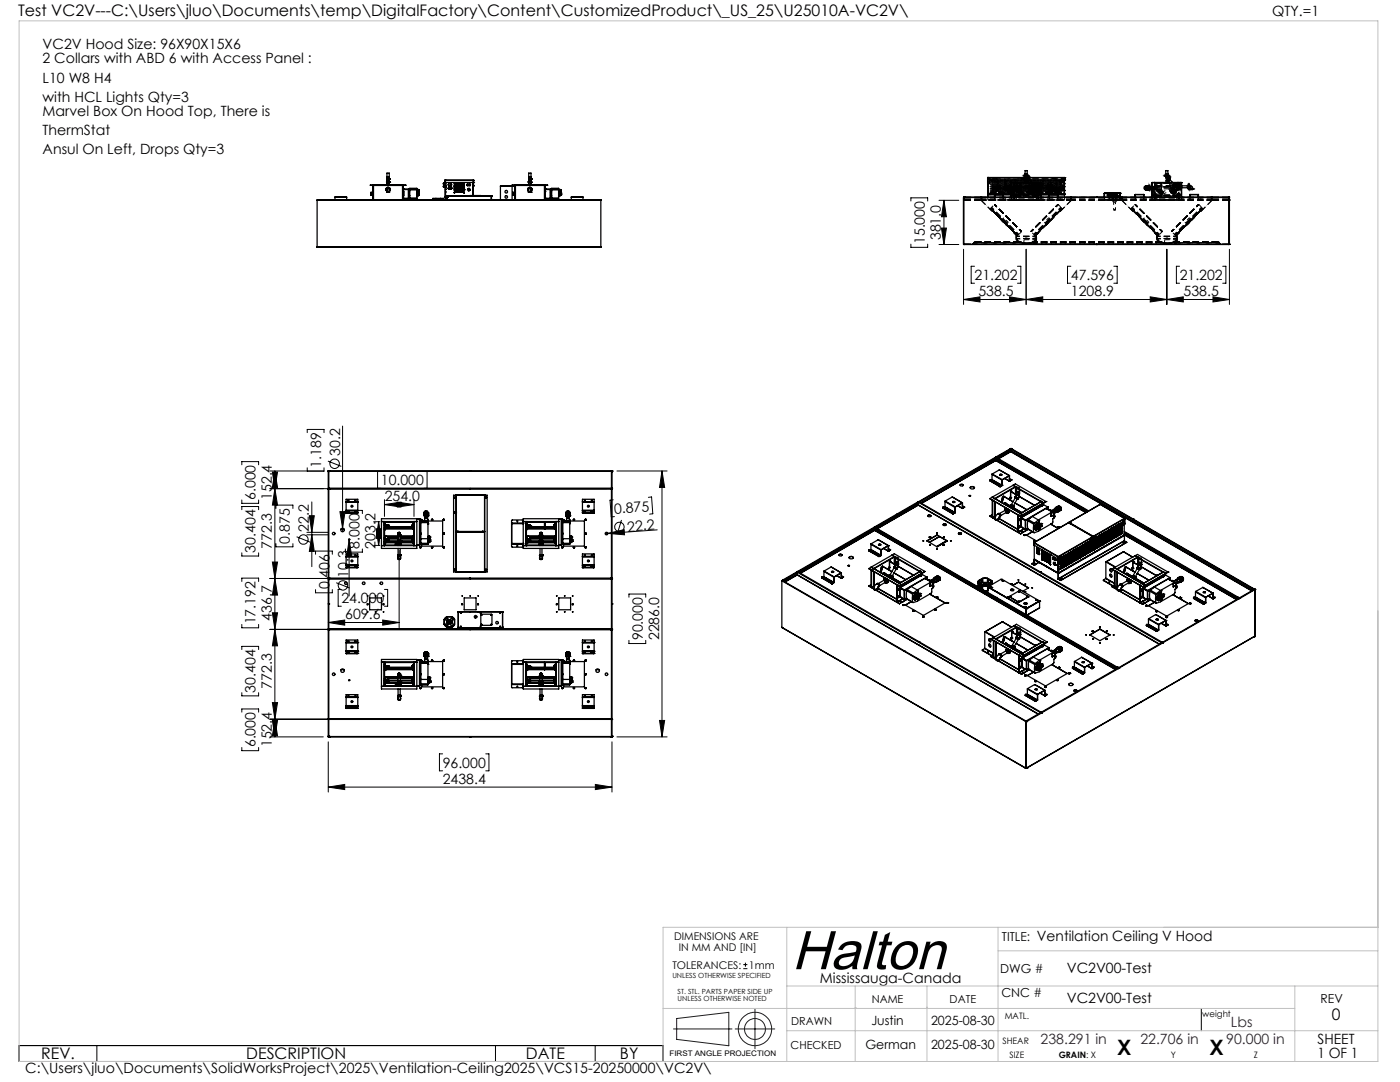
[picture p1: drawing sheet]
<svg xmlns="http://www.w3.org/2000/svg" width="279mm" height="216mm" viewBox="0 0 279 216" stroke-linecap="round" stroke-linejoin="round" font-family="sans-serif">
<defs><g id="words">
<text font-size="11" x="158" y="193.4">Halton</text>
<g font-size="4.2">
<text x="223" y="210.4">X</text>
<text x="241.4" y="210.4">X</text>
</g>
<g font-size="3.2">
<text x="3.6" y="3.3">Test VC2V---C:\Users\jluo\Documents\temp\DigitalFactory\Content\CustomizedProduct\_US_25\U25010A-VC2V\</text>
<text x="265.8" y="203.5">0</text>
<text x="8.2" y="211.4">REV.</text>
<text x="49.2" y="211.4">DESCRIPTION</text>
<text x="105" y="211.4">DATE</text>
<text x="123.7" y="211.4">BY</text>
</g>
<g font-size="2.8">
<text x="253.9" y="3.3">QTY.=1</text>
<text x="8.5" y="9.8">VC2V Hood Size: 96X90X15X6</text>
<text x="8.5" y="12.7">2 Collars with ABD 6 with Access Panel :</text>
<text x="8.5" y="16.5">L10 W8 H4</text>
<text x="8.5" y="20.3">with HCL Lights Qty=3</text>
<text x="8.5" y="23.1">Marvel Box On Hood Top, There is</text>
<text x="8.5" y="26.9">ThermStat</text>
<text x="8.5" y="30.8">Ansul On Left, Drops Qty=3</text>
<text x="187.8" y="47.9" transform="rotate(-90 187.8 47.9)">381.0</text>
<text x="184.5" y="48.7" transform="rotate(-90 184.5 48.7)">15.000</text>
<text x="194.5" y="55.9">21.202</text>
<text x="195.3" y="59.1">538.5</text>
<text x="213.7" y="55.9">47.596</text>
<text x="213.7" y="59.1">1208.9</text>
<text x="235.4" y="55.9">21.202</text>
<text x="236.2" y="59.1">538.5</text>
<text x="64.1" y="93.3" transform="rotate(-90 64.1 93.3)">1.189</text>
<text x="67.9" y="91" transform="rotate(-90 67.9 91)">30.2</text>
<text x="51" y="99.8" transform="rotate(-90 51 99.8)">6.000</text>
<text x="54.3" y="99.8" transform="rotate(-90 54.3 99.8)">152.4</text>
<text x="76" y="96.8">10.000</text>
<text x="76.8" y="100.1">254.0</text>
<text x="61.6" y="106.1" transform="rotate(-90 61.6 106.1)">22.2</text>
<text x="122.6" y="102.5" transform="rotate(-4 122.6 102.5)">0.875</text>
<text x="125.3" y="106.1" transform="rotate(-4 125.3 106.1)">22.2</text>
<text x="51" y="110.3" transform="rotate(-90 51 110.3)">30.404</text>
<text x="54.3" y="109.5" transform="rotate(-90 54.3 109.5)">772.3</text>
<text x="57.8" y="108.5" transform="rotate(-90 57.8 108.5)">0.875</text>
<text x="71.7" y="109.5" transform="rotate(-90 71.7 109.5)">8.000</text>
<text x="75" y="109.5" transform="rotate(-90 75 109.5)">203.2</text>
<text x="65.7" y="117.6" transform="rotate(-90 65.7 117.6)">0.406</text>
<text x="69.5" y="115.2" transform="rotate(-90 69.5 115.2)">10.3</text>
<text x="51" y="124.6" transform="rotate(-90 51 124.6)">17.192</text>
<text x="54.3" y="123.8" transform="rotate(-90 54.3 123.8)">436.7</text>
<text x="68.1" y="120.3">24.000</text>
<text x="68.9" y="123.6">609.6</text>
<text x="128.3" y="127.8" transform="rotate(-90 128.3 127.8)">90.000</text>
<text x="131.5" y="127.8" transform="rotate(-90 131.5 127.8)">2286.0</text>
<text x="54.3" y="137.4" transform="rotate(-90 54.3 137.4)">772.3</text>
<text x="51" y="138.2" transform="rotate(-90 51 138.2)">30.404</text>
<text x="51" y="149.1" transform="rotate(-90 51 149.1)">6.000</text>
<text x="54.3" y="149.1" transform="rotate(-90 54.3 149.1)">152.4</text>
<text x="88.4" y="153.2">96.000</text>
<text x="88.4" y="156.4">2438.4</text>
<text x="206.9" y="187.8">Ventilation Ceiling V Hood</text>
<text x="163.6" y="196.1">Mississauga-Canada</text>
<text x="212.9" y="194.1">VC2V00-Test</text>
<text x="212.9" y="200.1">VC2V00-Test</text>
<text x="263" y="208.3">SHEET</text>
<text x="5" y="214.1">C:\Users\jluo\Documents\SolidWorksProject\2025\Ventilation-Ceiling2025\VCS15-20250000\VC2V\</text>
<text x="262.9" y="211.1">1 OF 1</text>
</g>
<g font-size="2.8" fill="#400040">
<text x="207.7" y="208.3">238.291 in</text>
<text x="227.6" y="208.3">22.706 in</text>
<text x="244.7" y="208.3">90.000 in</text>
<text x="245.7" y="204.9">Lbs</text>
</g>
<g font-size="2.5">
<text x="200" y="187.8">TITLE:</text>
<text x="199.6" y="194.1">DWG #</text>
<text x="199.9" y="198.9">CNC #</text>
<text x="263.5" y="200.1">REV</text>
<text x="172.7" y="209.3">German</text>
<text x="173.9" y="204.6">Justin</text>
<text x="185.8" y="204.6">2025-08-30</text>
<text x="185.8" y="209.3">2025-08-30</text>
</g>
<g font-size="2.2">
<text x="174" y="200.1">NAME</text>
<text x="189.5" y="200.1">DATE</text>
<text x="157.8" y="209.3">CHECKED</text>
<text x="157.9" y="204.6">DRAWN</text>
</g>
<g font-size="2.1">
<text x="134.5" y="187.6">DIMENSIONS ARE</text>
<text x="135.5" y="189.7">IN MM AND [IN]</text>
<text x="134.2" y="193.3">TOLERANCES:</text>
<text x="149.5" y="193.3">1mm</text>
</g>
<g font-size="1.8">
<text x="200.5" y="203.3">MATL.</text>
<text x="240" y="202.8">weight</text>
<text x="200.1" y="208.3">SHEAR</text>
<text x="201.5" y="211.1">SIZE</text>
<text x="211.3" y="211.1">GRAIN: X</text>
<text x="233.7" y="211.1">Y</text>
<text x="250.2" y="211.1">Z</text>
</g>
<text font-size="1.5" x="133.6" y="210.7">FIRST ANGLE PROJECTION</text>
<g font-size="1.4">
<text x="134.2" y="195.1">UNLESS OTHERWISE SPECIFIED</text>
<text x="135.2" y="198.3">ST. STL. PARTS PAPER SIDE UP</text>
<text x="135.2" y="199.7">UNLESS OTHERWISE NOTED</text>
</g>
</g></defs>
<g fill="none" stroke="#000" stroke-width=".25">
<path d="M63.3 39.9h56.6M63.3 39.9v9.4M63.4 39.9h-.1M63.4 39.9h.1M63.5 39.9h.1M63.6 39.9h.1M66.9 39.4h2.3M66.9 39.4v.5M69.2 39.4v.5M73.9 36.9l7.1 .1zM74 38.4h.1M74 38.8h.1"/>
<path d="M74 39h.1M74 38.6h.1M74 38.8v.1M74 38.9v.1M74 38.4v.2M74 38.6h.5M74 39h.5M74 38.8h.5M74 38.4h.5M74 38.5h.5M74 38.9h.5M74 38.8v.2"/>
<path d="M74.4 37h.1M74.5 37v2.9M74.5 37h.1M74.5 37h5.8M77.1 37.6v.4M77.1 38l.1 .1M77.2 36.3v-.1a.33 .33 0 0 1 .3-.1 .33 .33 0 0 1 .3 .2M77.2 38.3h.1M77.2 38.2h.1M77.2 36.4h.1M77.2 38.3h.5M77.2 38.2h.5"/>
<path d="M77.2 36.3a.34 .34 0 0 1 .6 0M77.2 38.3h.6M77.2 38.2h.6M77.2 36.3v.1M77.2 38.2v.1M77.2 38a.33 .33 0 0 1 0-.4 .33 .33 0 0 1 .5 0 .33 .33 0 0 1 0 .4M77.2 38.1l-.1-.5 .3-.2 .4 .2-.1 .5M77.2 35.2v-.7h.5v1.2h-.5v-.5h.5M77.3 35.8l-.1 .4M77.3 35.8h.1M77.3 35.7h.1M77.3 36.4h.1"/>
<path d="M77.3 36.4a.2 .2 0 0 1 .2-.2 .2 .2 0 0 1 .1 .2M77.3 36.3v.1M77.3 35.8h.3M77.3 35.7h.3M77.3 36.4l.1-.2 .2 .2M77.3 35.7v.1M77.3 36.4v.5M77.3 36.2v.1M77.3 36.3l.3 .1M77.4 37.4l-.3 .2M77.4 36.2l-.2 .1 .1 .2-.1-.1M77.4 36.2l.3 .1-.1 .2 .2-.1"/>
<path d="M77.4 37.5l-.2 .2v.5M77.4 37.5l.3 .1v.6M77.4 37.5l.3 .1v.3M77.4 37.5l-.2 .2v.2M77.4 36.3l.2 .1M77.4 36.3h-.1M77.4 36.3h.2M77.4 36.2l.4 .2M77.4 36.2l-.2 .2M77.4 37.5l-.2 .1v.3M77.4 37.5l.3 .2v.2M77.4 35.2v.5"/>
<path d="M77.5 37.4l.3 .2M77.6 36.3h-.3M77.6 35.7h.1M77.6 35.8h.1M77.6 36.3h.1M77.6 35.7h-.3M77.6 35.8l.1 .4M77.6 35.7v.1M77.6 36.4h.1M77.6 35.7l-.3 .1M77.6 36.3l-.2-.1-.1 .2M77.6 36.4v.5"/>
<path d="M77.7 38.3h.1M77.7 38.2h.1M77.8 36.4h.1M77.8 36.3v.1M77.8 38.2v.1M77.8 38l-.1 .1M77.8 37.6v.4M80.3 37v2.9M80.4 37h-.1M80.4 37v2.9M80.4 37h.1M80.4 38.6h.1"/>
<path d="M80.4 38.4h.1M80.4 39h.1M80.4 38.8h.1M80.4 38.3v.3M80.4 38.2h.1M80.4 38.3h.1M80.5 38.9v.3M80.5 39.5v.1M80.5 37.8v.1M80.5 39.6h1.1M80.5 39.6v.1M80.5 37.8h1"/>
<path d="M80.5 37.9v1.6M80.5 37.8h.1M80.5 39.6h.1M80.5 39.6h1M80.5 39.7h.1M80.5 39.7h1M80.5 37.8v1.9M81.5 37.8h.1M81.5 37.8v1.9M81.6 39h.1M81.6 39.6l-.1 .1M81.6 39.5h.1"/>
<path d="M81.6 37.8h.1M81.6 37.8v1.8M81.6 38.5v-.1v.6M81.6 38.9v.1M81.6 39l.2 .1M81.6 39h.2M81.8 37.9v1.6M81.8 37.7v.2M81.8 39.5v.2M81.8 38.3h-.2v.7M81.8 37.7h1.4M81.8 37.9h1.8v.5"/>
<path d="M81.8 37.7v-.1h1.4v.1M81.8 39.5h1.4M81.8 39.7h1.4M81.8 39.7v.1h1.4v-.1M83.2 37.7v1.8M83.2 39.5v.2M83.2 37.7v.2M83.2 37.9h.4M83.2 38.2h.1M83.2 38.1h.1M83.2 39.1h.1M83.3 38.2v.9"/>
<path d="M83.3 39.1l-.1 .1M83.3 38.8h.1M83.3 38.6h.1M83.3 37.9v.3M83.3 39h.2M83.3 39l.1-1 .1 .1v.9M83.3 37.9h.2M83.3 37.9h.1M83.4 38.4l.1 .1zM83.4 37.9h.1M83.5 38.6h.2v.2h-.2M83.5 37.9h.1"/>
<path d="M83.6 38.4v.1M83.6 38.5v.1M83.6 38.1h.1M83.6 38.4h.1M83.6 38.5h.1M83.6 38.3h.1M83.6 37.9v.5M83.6 38.5v.4v-.1M87 39.6h-.6v.3M87 39.6v.3M87 39.6h.9M87.2 39.9l.3-.2 .2 .2"/>
<path d="M87.9 39.6h.6v.3M87.9 39.6v.3M88.5 36.6v.1M88.5 37.1v.2M88.5 36.6v.1zM88.5 37.1l.1 .2zM88.6 36.5l-.1 .1M88.6 36.7h.1M88.6 37.1h.1M88.6 36.6v.1M88.6 36.5v.2M88.6 37.1v.2z"/>
<path d="M88.6 36.5v.1M88.7 36.5h.1M88.7 37.4h.1M88.7 36.6v.1M88.7 36.5v.2M88.7 36.7v.1M88.7 36.8h.1M88.7 37.1h.1M88.7 37.1v.2M88.7 37.3h.1M88.7 37.3v.1M88.7 37.4h.2"/>
<path d="M88.7 36.5v.1M88.7 36.5h.2M88.7 37.1h.2M88.8 36v.6M88.8 36.8v.4M88.8 36h.1M88.8 36.4h.1M88.8 36h5.7M88.8 36.4h5.7M88.8 36.6v.1M88.8 36.7v.1M88.8 36.6h-.3v.1h.3"/>
<path d="M88.8 37.2v.1M88.8 37.2l-.3-.1v.2h.2M88.8 37.3l.1 .1M88.9 36.5h.1M88.9 37.4h.1M88.9 37.1h.1M88.9 39.3h.1M88.9 36.4v2.9M88.9 39.4v.5M88.9 39.3h.4M88.9 36.9h.1M88.9 37.2h.1"/>
<path d="M88.9 37.3h.1M88.9 37.8h.1M88.9 36.4h.1M88.9 38.3h.1M88.9 39.3v.1M88.9 36.4v3.5M89 39.3h.1M89.3 39.3h.1M89.3 39.1h.1M89.3 39.1h8.8M89.3 39.1v.8M89.4 37.6h.1z"/>
<path d="M89.4 39.1h.1M89.4 39.1h8.5M89.4 37.5v.1M89.5 37.4h.5M89.5 37.4h.6v.4h-.6zM89.5 36.7h.6v.4h-.6zM89.9 37.4v.3h-.4M90 37.4h.1M90 37.6h.1M90 37.4v.4M90.1 36.8l.1 .1zM90.1 37.5l.1 .1z"/>
<path d="M90.6 38.4l.2 .1zM90.7 38.4v.1zM90.7 37.4h.1v.2h-.1zM90.7 37.1h.1v.2h-.1zM90.7 37.9h.1v.2h-.1zM90.7 37.6h.1v.2h-.1zM90.7 36.9h.1v.1h-.1zM90.7 37.9l.1 .2M90.7 37.1l.1 .2M90.7 38.4v.1M90.7 37.9h.1M90.7 38h.1"/>
<path d="M90.8 36.9l-.1 .1M90.8 37.8h.1M90.9 37.4l.1 .2v-.2M90.9 37.7l.2-.1v.2M90.9 38.2l.2 .1M90.9 38.1h.2v.2h-.2zM90.9 37.4h.2v.2h-.2zM90.9 36.8h.2M90.9 37.1h.2v.2h-.2zM90.9 36.8v-.2h.2v.2M90.9 36.9h.2v.1h-.2zM90.9 37.6h.2v.2h-.2z"/>
<path d="M90.9 37.9h.2v.2h-.2zM91 36.7l-.1 .1M91 36.7l.1 .1M91 37.6v.1M91.1 36.6l-.2 .1M91.1 37.7h-.2M91.1 37.1v.2M91.2 37.9l.2 .1M91.2 38.1h.2v.2h-.2zM91.2 37.4h.2v.2h-.2zM91.2 36.6h.2v.2h-.2zM91.2 37.1h.2v.2h-.2z"/>
<path d="M91.2 36.9h.1M91.2 37.9h.2v.2h-.2zM91.2 37.6h.2v.2h-.2zM91.2 36.9h.2v.1h-.2M91.2 36.9v.1M91.4 36.9l-.2 .1M91.4 38.1l-.2 .2M91.4 36.9h.1M91.4 38.1h.1M91.4 38.1h.2v.2h-.2zM91.4 37.4h.2v.2h-.2zM91.4 36.6l.2 .2h-.2z"/>
<path d="M91.4 37.1h.2v.2h-.2zM91.4 36.9h.2v.1h-.2zM91.4 37.6h.2v.2h-.2zM91.4 37.9h.2v.2h-.2zM91.4 38.2h.2M91.5 36.6v.2M91.6 39.9h.1M91.7 38.1h.2v.2h-.2zM91.7 37.4h.2v.2h-.2zM91.7 36.6h.2v.2h-.2zM91.7 37.1h.2v.2h-.2zM91.7 36.9h.2v.1h-.2z"/>
<path d="M91.7 37.6h.2v.2h-.2zM91.7 37.9h.2v.2h-.2zM91.9 38.1h.1M91.9 36.9h.1M91.9 36.9l.2 .1M91.9 38.1h.2v.2h-.2zM91.9 37.4h.2v.2h-.2zM91.9 36.6h.2v.2h-.2zM91.9 37.1h.2v.2h-.2zM91.9 37.9h.2v.2h-.2zM91.9 37.6h.2v.2h-.2zM91.9 36.9h.2v.1h-.2z"/>
<path d="M92.1 36.9l-.1 .1M92.1 37.9l-.2 .1M92.1 36.8h.1M92.1 36.7v.1M92.2 37.1l.1 .2M92.2 38.1h.2v.2h-.2zM92.2 37.4h.2v.2h-.2zM92.2 36.6h.2v.2h-.2zM92.2 37.1h.2v.2h-.2zM92.2 37.9l.1 .2M92.2 37.7h.2M92.2 37.9h.2v.2h-.2z"/>
<path d="M92.2 36.9h.2v.1h-.2zM92.2 37.6h.2v.2h-.2zM92.3 36.6l.1 .1M92.3 37.7h.1M92.3 38.1l-.1 .2M92.3 37.6l-.1 .2M92.3 37.4v.2M92.4 37.9h.1M92.4 38.2l-.1 .1M92.5 37.4h.1v.2h-.1zM92.5 37.1h.1v.2h-.1zM92.5 36.9h.1v.1h-.1z"/>
<path d="M92.5 37.6h.1v.2h-.1zM92.5 37.9h.1v.2h-.1zM92.5 37.7h.1M92.5 37.9h.1M92.5 36.9l.1 .1M92.6 36.5h.1zM92.6 37.9h.1M92.6 37.9l-.1 .2M92.6 37.1v.1M92.6 37.8h.1M92.6 38.4v.1M93.1 36.9h.8"/>
<path d="M93.2 36.9h.1M93.3 36.7h.5v.4h-.5zM93.3 37.7l.5 .3M93.6 37.6l.2 .2M93.8 36.8l.1 .1zM93.9 39l-.2 .1M93.9 39h1.9M93.9 39v.1M94.4 37.1h.1M94.4 36.4v2.6M94.5 35.9v.1M94.5 36h.1"/>
<path d="M94.5 36.4h.1M94.5 37.1h.1M94.5 36v1.1M95.8 39l.2 .1M95.8 39v.1M97.9 39.1h.2M97.9 39.1h.1M98 39.1h.1M98.1 39.1h.1M98.1 39.1v.8M99.9 37.1h2.3M99.9 37.1v2.8"/>
<path d="M99.9 37.1h.1M99.9 37.1h2.5M102.2 37.1h.1M102.2 37.1h.2M102.2 36.9l7.1 .1zM102.2 37.1v2.8M102.3 38.4h.1M102.3 38.6h.1M102.3 38.8h.1M102.3 39h.1M102.3 38.4v.2M102.3 38.8v.1"/>
<path d="M102.3 38.9v.1M102.3 38.6h.5M102.3 39h.5M102.3 38.8h.5M102.3 38.4h.5M102.3 38.5h.5M102.3 38.8v.2M102.3 38.9h.5M102.4 37.1h.2h-.2M102.4 37.1h.1M102.8 37v2.9M102.8 37h.1"/>
<path d="M102.9 37v2.9M105.4 37.6v.4M105.4 38l.1 .1M105.4 36.3v-.1a.33 .33 0 0 1 .4-.1 .33 .33 0 0 1 .2 .2M105.4 38.3h.6M105.4 36.4h.1M105.4 36.3a.34 .34 0 0 1 .6 0M105.4 38.2h.6M105.4 36.3v.1M105.4 38.2v.1M105.5 38.2h-.1M105.5 38.2h.5"/>
<path d="M105.5 38a.33 .33 0 0 1 0-.4 .33 .33 0 0 1 .5 0 .33 .33 0 0 1 0 .4M105.5 38.1l-.1-.5 .4-.2 .3 .2-.1 .5M105.5 35.2h.5v.5h-.5v-1.2h.5v.7M105.6 35.8l-.1 .4M105.6 35.8h.1M105.6 35.7h.1M105.6 36.4h.1M105.6 36.4a.19 .19 0 0 1 .1-.2 .19 .19 0 0 1 .2 .2M105.6 35.8h.3M105.6 35.7h.3M105.6 36.4l.2-.2 .1 .2M105.6 36.4l.1-.2 .2 .2"/>
<path d="M105.6 36.4v.5M105.6 36.3v.1M105.6 35.7v.1M105.6 36.3l.3 .1M105.7 36.2l-.1 .1M105.7 37.4l-.3 .2M105.8 36.2l-.3 .1 .1 .2-.2-.1M105.8 36.2l.2 .1-.1 .2 .1-.1M105.8 37.5l-.3 .3v.4M105.8 37.5l.2 .1v.6M105.8 37.5l.2 .2v.2M105.8 37.5l-.3 .1v.3"/>
<path d="M105.8 36.3l.1 .1M105.8 36.3h-.2M105.8 36.3h.1M105.8 36.2l.2 .2M105.8 36.2l-.4 .2M105.8 37.5l-.3 .2v.2M105.8 37.5l.2 .1v.3M105.8 35.2v.5M105.8 37.4l.3 .2M105.9 36.3h-.3M105.9 35.8l.1 .4M105.9 35.7h.1"/>
<path d="M105.9 35.8h.1M105.9 35.7v.1M105.9 36.3h.1M105.9 36.4h.1M105.9 35.7h-.3M105.9 35.7l-.3 .1M105.9 35.5h-.3M105.9 36.3l-.2-.1-.1 .2M105.9 36.4v.5M106 38.3h.1M106 38.2h.1M106 36.4h.1"/>
<path d="M106 36.3v.1M106 38.2v.1M106.1 38l-.1 .1M106.1 37.6v.4M108.7 37v2.9M108.7 37h.1M108.7 37h-5.8M108.7 39h.1M108.7 38.8h.1M108.8 38.2v.7M108.8 38.9v.3M108.8 38.2h.1"/>
<path d="M108.8 37h-.1M108.8 38.9h.1M108.8 39.5v.1M108.8 39.6v.1M108.8 38.6h-.1M108.8 38.3l-.1 .1M108.8 37.9h.1M108.8 37.8h1.1v.6M108.8 39.5h.1M108.8 37.8v.1M108.8 37.8h.1M108.8 39.6h.1"/>
<path d="M108.8 39.7h.1M108.8 37.8h1M108.8 39.7h1M108.8 37.8v1.9M109.8 37.8h.1M109.8 37.8v1.9M109.9 39.6h-1.1M109.9 39.6l-.1 .1M109.9 39h.2M109.9 37.8v1.8M109.9 38.4v.1M109.9 38.4v.6"/>
<path d="M109.9 38.4h.1M109.9 38.9v.6l-1.1 .1M109.9 38.9v.1M109.9 39v.1h.2M110.1 37.9v1.6M110.1 37.7v.2M110.1 39.5v.2M110.1 38.3h-.2v.7M110.1 37.7h1.4M110.1 37.9h1.9v.5M110.1 37.7v-.1h1.4v.1M110.1 39.5h1.4"/>
<path d="M110.1 39.7h1.4M110.1 39.7v.1h1.4v-.1M111.5 37.7v1.8M111.5 39.5v.2M111.5 37.7v.2M111.5 37.9h.5M111.5 38.2h.1M111.5 38.1h.1M111.5 39.1h.1M111.5 38.2v.9M111.5 39.1v.1M111.5 38.8h.2"/>
<path d="M111.5 38.6h.2M111.5 37.9v.3M111.7 39h.1M111.7 39v-1h.1v1M111.7 37.9h.1M111.8 37.9h.1M111.8 38.8h.2M111.8 38.6h.2M111.9 38.4v.1M111.9 38.5v.1M111.9 38.8v.1l.1-.1M111.9 38.1h.1"/>
<path d="M111.9 38.4h.1M111.9 38.5h.1M111.9 38.3h.1M111.9 37.9v.5M112 38.8h.1M112 38.6h.1M112 38.6v.2M112 38.4v.1M112 38.5v.1M114 39.4h2.3M114 39.4v.5M116.3 39.4v.5"/>
<path d="M119.6 39.9h.1M119.7 39.9h.1M119.8 39.9h.1M119.9 39.9v9.4M192.3 39.4h.1M192.3 39.4h3.5M192.3 39.4h53.1M192.3 39.4v9.4M192.4 39.3h.1M192.5 39.3h.1M195.9 39.4h17.7M197.1 35.5h.1"/>
<path d="M197.1 35.5v1.1h.5v-.7M197.1 38.8h.1M197.1 35.4v.1M197.1 35.4h.1M197.1 38.7h.1M197.1 35.5v3.2M197.1 38.8v.5M197.1 35.4h7.3M197.1 35.5h7.5M197.1 35.5l.5 .4M197.1 38.7h4.7M197.2 35.5h.1"/>
<path d="M197.2 38.7h.1M197.2 36.6v2.1M197.2 38.8h.1M197.3 36.3h-.1l.1 .1M197.4 36.3h.1M197.4 36.3v.1M197.8 36h.1M197.8 36.1h.1M198.5 38.8v.5M198.5 38.8h.1M198.6 37.4l.1 .1zM199.2 37.1h.1"/>
<path d="M199.7 36h.1M199.7 36.1h.1M200.1 38.8l.1 .5M200.1 38.8h.1M200.4 37.3h-.1v.4h.1M200.5 36.7v.1M200.5 36.2h.2M200.5 36.8h.2M200.6 37.1h-.2l.2 .8M200.6 36.1h.1l-.1 .1zM200.6 36.1v.1zM200.6 36l-.1 .2"/>
<path d="M200.6 36h.1M200.6 36.6l-.1 .1M200.6 36.6h.1M200.6 37.1l.1 .1M200.6 37.1v.8M200.6 37.9h.1M200.6 36.7h.1M200.6 36.1h.1M200.6 36.1v.1M200.7 37.6h.1M200.7 37.9h.1M200.7 37.3v.1"/>
<path d="M200.7 36v.1M200.7 36.6v.1M200.7 36.1v.1M200.7 36.7v.1M200.7 37.1h.2l-.2 .3M200.7 37.1h.3l-.1 .8M200.7 37.6v.1h.2v.2M200.7 37.4h.2v.2h-.2M200.7 37.8v.1M200.7 37.4h.2M200.7 37.9h.2M200.7 37.8h.2"/>
<path d="M200.7 37.1v.1M200.7 37.4h.1M200.9 37.1h.1M201 37.8h.8M201 37.2h.1M201 37.3v.1M201 37.7v.2M201 37.1h.2M201 37.9h.1M201 37.1h.3M201 37.4h.2M201 37.7h.2"/>
<path d="M201 37.9h.3M201 37.1v.2M201 37.4v.3M201.2 37.3h.1M201.2 37.7h.1M201.2 37.3v.1M201.2 37.9h.1M201.2 37.1v.2M201.2 37.4v.3M201.2 37.7v.2M201.2 37.2v.1M201.2 37.6v.1"/>
<path d="M201.2 37.3v.2M201.2 37.6v.2M201.2 37.8h.1M201.2 37.8v.1M201.2 37.1v.1M201.2 37.2h.1M201.2 37.5v.1M201.2 37.2h.4v.6M201.2 37.6h.1M201.2 37.5h.6M201.3 37.6v.2M201.3 37.1v.1"/>
<path d="M201.3 37.8h.1M201.3 37.5v.1M201.3 37.5h.1M201.3 37.3v.2M201.3 37.2v.1M201.3 37.2h.1M201.3 37.1h.1M201.3 37.8v.1M201.3 37.3h-.3M201.6 37.3h.2M201.8 37.2v.6M201.8 36.4h.1"/>
<path d="M201.8 38.8h-4.7M201.8 36.4h6M201.8 36.4v2.9M202.4 36.5h.1M202.4 36.5h4.8M202.7 35.9v.1zM202.8 38v.1M202.8 38.1h.1M202.8 37.9h.2M202.8 37.9v.1M203 37.9h.1M203 37.9v.1l-.2 .1"/>
<path d="M203.8 38.4h.1M203.8 38.4v-.1l.2 .1M203.8 38.4h.2M204 38.4h.1M204 35.6h-.2l.2 .1M204 35.6h.1M204 35.6v.1M204.4 35.4v.5h-6.8M204.4 35.4v.1M204.4 35.5v.4h.4M204.4 35.4h.2M204.5 34.7h.6v.4h-.6z"/>
<path d="M204.6 35.2v.5l.3 .2M204.6 35.2h.1M204.6 35.1h.1M204.6 35.2h.4M204.6 34.7v-.7h.4v.7M204.6 35.1v.1M204.6 35.1h.2M204.6 34.7v.4M204.7 35.2h.3M204.8 35.9v.1M204.8 36l.1 .1M204.9 35.2h.1"/>
<path d="M204.9 36.1h.1M204.9 35.9h.1M204.9 34.7v.4M205 35.1v.1M205 35.2h.1M205 35.1h.1M205 35.2h-.4M205 35.1l-.4 .1M205 35.2l.2 .4M205 36h.1M205 36l.4 .4M205.1 35.4h7.3"/>
<path d="M205.1 35.6h.1M205.1 35.8l-.1 .2M205.1 35.5h7.4M205.2 35.6h.1M205.2 35.6l-.1 .1M205.2 35.6l-.4 .3M205.2 35.8l-.2 .2M205.2 35.7h.1M205.2 35.7l-.2 .3M205.2 35.6l-.4 .4M205.3 35.7h.1M205.3 35.7l-.3 .3"/>
<path d="M205.3 35.8l-.3 .2M205.3 35.6h.1M205.3 35.6l-.4 .5M205.3 35.7v.1M205.3 35.7l.7 .7M205.4 35.9h7.1M205.6 38.4h.1M205.6 38.4l.1-.1 .1 .1M205.6 38.4h.2M205.8 38.4h.1M206.6 38l.1-.1 .1 .1zM206.6 38h.1"/>
<path d="M206.6 37.9h.1M206.6 37.9v.2l.2-.1-.1-.1M206.6 37.9v.1M206.7 37.9l.1 .1M207.2 36.5h.1M207.8 36.4h.1M207.8 37.1h1.3M207.8 37.5h1.3M207.8 38.7h4.6M207.8 36.4v2.9M208 36.7h.2M208 36.1h.2"/>
<path d="M208.1 36.8h.1M208.1 36l.1 .1M209 37.4v.1M209 37.3v.2M209 37.1v.2M209 37.3v.1M209 37.5h.1M209 37.1h.1M209 37.1v.4M209 37.1l.1 .3M209 37.1l.1 .4M209.1 37.1h.1"/>
<path d="M209.1 37.5h.1M209.1 37.1v.3M209.1 37.1v.4M209.1 37.4v.1M209.1 37.1v.2M209.1 37.6h.1M209.1 37h.1M209.1 37v.3M209.1 37.3v.3M209.2 37h.1M209.2 37.6h.1M209.2 37l.6 .2 .1 .5"/>
<path d="M209.3 37.5l.1 .2M209.3 37.1h.1M209.3 37.4h.1M209.3 37v.6M209.3 37.4l-.1 .1M209.4 37.7h.1M209.4 37.8h.1M209.4 37.7h.6M209.4 37.8h.6M209.4 37.7v.1M209.4 38.8v.5M209.4 38.8h.1"/>
<path d="M209.7 36.7h.1M209.6 36.8h.1M209.6 36.7h.1M210 37.7h.1M210 37.8h.1M210 37.7v.1M210.8 37.1l.1 .1zM210.8 36.7l.1 .1zM210.8 37.2h.1M210.8 36.7h.1M210.8 35.9h.1M210.8 36.8h.1"/>
<path d="M211.1 38.8v.5M211.1 38.8h.1M212 35.7h.1M212.1 35.6l-.1 .1M212.1 35.6v.1M212.3 38.8h.1M212.4 37.3h.1M212.4 38h.1M212.4 36.7h.1M212.4 38.7h.1M212.4 35.9h.1M212.4 35.9v2.8"/>
<path d="M212.4 38.8h.1M212.4 35.4l.1 .1M212.4 38.8h-4.6M212.4 38.8v.5M212.5 35.5h.1M212.5 35.9h.1M212.5 35.5v.4M213.7 39.4h.1M213.8 39.4h10M218.8 39.3h.1M220.4 38.6v.7M220.4 38.6h.1"/>
<path d="M220.5 38.6h.1M220.5 38.6h-.1M220.6 38.5h-.2v.8M220.6 38.6h2.8M220.6 38.5v.1M220.6 38.5h2.8M221 38.5h-.1M221 38.5h2M221 38.5h.1M221.9 39.1h-.5v.2M221.9 39.1h1M221.9 39.1v.2"/>
<path d="M222.2 39.3h.4M222.9 39.1h.6v.2M222.9 39.1v.2M223 38.5h.1M223.4 38.5h.2v.8M223.4 38.6h.2M223.4 38.5v.1M223.5 38.6h.1M223.5 38.6h-3.1M223.5 38.6v.7M223.9 39.4h.1M224 39.4h21.3"/>
<path d="M226.5 38.8h1.8M226.5 38.8v.5M226.6 38.8h-.1M226.6 38.8v.5M226.6 38.8h.1M228.2 38.8h.1M228.2 38.8v.5M228.5 37.3h-.1v.4h.1M228.6 37.1l-.1 .1 .1 .7M228.6 37.1l.2 .1M228.6 37.1v.8M228.6 37.9h.1"/>
<path d="M228.7 37.6h.1M228.7 37.9h.1M228.8 37.9h.1M228.7 37.3l.1 .1M228.8 37.1h.2l-.3 .2 .1 .1M228.8 37.1h.3l-.1 .8M228.8 37.6l-.1 .1h.3v.2M228.8 37.4h.2v.2h-.2M228.8 37.6h-.1M228.8 37.8l-.1 .1M228.8 37.6h.1M228.8 37.4h.2"/>
<path d="M228.8 37.9h.2M228.8 37.8h.2M228.8 37.1v.1M228.8 37.4h.1M228.8 37.8v.1M229 37.1h.1M229.1 37.8h.8M229.1 37.2h.1M229.1 37.3v.1M229.1 37.7h.1M229.1 37.1h.1M229.1 37.9h.1"/>
<path d="M229.1 37.1h.2M229.1 37.4h.1M229.1 37.9h.2M229.1 37.1v.2M229.1 37.4v.3M229.1 37.7v.2M229.2 37.3h.1M229.2 37.7h.1M229.2 37.3v.1M229.2 37.9h.1M229.2 37.1v.2M229.2 37.4v.3"/>
<path d="M229.2 37.7v.2M229.3 37.7h.1M229.3 37.2l-.1 .1M229.3 37.6v.1M229.3 37.3v.2M229.3 37.6v.2M229.3 37.8h.1M229.3 37.8v.1M229.3 37.1v.1M229.3 37.2h.1M229.3 37.2v.1M229.3 37.5v.1"/>
<path d="M229.3 37.2h.4v.6M229.3 37.6h.1M229.3 37.5h.6M229.3 37.1h.1M229.3 37.3v.3M229.3 37.3h-.2M229.7 37.3h.2M229.9 37.2v.6M229.9 36.4h.1M229.9 36.4h5.9M229.9 36.4v2.9M230.4 36.4v.1"/>
<path d="M230.4 36.5h.1M230.4 36.4h.1M230.9 38.1h.1M230.9 37.9h.1M230.9 37.9v.2M231 37.9h.1M231 37.9l.1 .1M231.1 38l-.2 .1M231.8 38.4h.1M231.8 38.4l.1-.1 .1 .1M232 38.4h.1M232 38.3l-.2 .1"/>
<path d="M232.6 34.7h.6v.4h-.6zM232.7 35.2v.5l.2 .2M232.7 35.2h.1M232.7 35.1h.1M232.7 35.2h.3M232.7 35.1h.2M232.7 34.7v-.7h.4v.7M232.7 35.1v.1M232.7 34.7v.4M232.8 35.2h.2M232.9 35.9v.1M232.9 36l.1 .1"/>
<path d="M232.9 35.2h.1M233 35.9h.1M233 34.7v.4M233 35.2l.3 .4M233 35.2h.1M233 35.1v.1M233 35.1h.1M233 36h.1M233 35.2h-.3M233 35.1l-.3 .1M233.1 36h.1M233.1 36l.4 .4"/>
<path d="M233.2 35.6h.1M233.2 35.8l-.2 .2M233.2 35.6v.1M233.3 35.8l-.2 .2M233.3 35.6h.1M233.3 35.6l-.4 .3M233.3 35.7h.1M233.3 35.7l-.2 .3M233.3 35.6l-.4 .4M233.4 35.7h.1M233.4 35.7l-.3 .3M233.4 35.7v.1"/>
<path d="M233.4 35.8l-.3 .2M233.4 35.7l.6 .7M233.4 35.6h.1M233.4 35.6l-.4 .5M233.7 38.4h.1M233.7 38.4l.1-.1 .1 .1M233.9 38.3l-.2 .1M234.7 37.9h.1M234.7 37.9v.1M234.8 37.9h.1M234.8 37.9v.1M234.8 38h-.1"/>
<path d="M234.8 38h.1M235.3 36.4v.1M235.3 36.5h.1M235.3 36.4h.1M235.3 36.4l-4.9 .1M235.8 36.4h.1M235.8 37.1h1.3M235.8 37.5h1.3M235.8 36.4v2.9M237.1 37.4v.1M237.1 37.3v.2M237.1 37.1v.2"/>
<path d="M237.1 37.3v.1M237.1 37.1h.1M237.1 37.5h.1M237.1 37.1v.3M237.1 37.1v.4M237.1 37.1l.1 .4M237.2 37.6h.1M237.2 37h.1M237.2 37.5h.1M237.2 37.1h.1M237.2 37.1h-.1M237.2 37v.3"/>
<path d="M237.2 37.3v.3M237.2 37.1v.4M237.2 37.1v.2M237.2 37.1v.3M237.3 37h.1M237.3 37.6h.1M237.3 37.5l.2 .2M237.3 37l.5 .2 .2 .5M237.3 37.1h.1M237.3 37.4h.1M237.3 37v.6M237.3 37.4v.1"/>
<path d="M237.5 37.8h.1M237.5 37.7h.1M237.5 37.8h.5M237.5 37.7h.5M237.5 37.7h.6M237.5 38.8h1.7M237.5 37.7v.1M237.5 38.8v.5M237.5 38.8h.1M238 37.8h.1M238 37.7h.1M238.1 37.7v.1"/>
<path d="M239.1 38.8h.1M239.1 38.8v.5M239.2 38.8v.5M241.8 39.4h.1M245.2 39.3h.1M245.3 39.4h.1M245.3 39.4v9.4M245.4 39.4v9.4M63.3 49.3h.1M63.3 49.3h56.6M63.5 49.3h.1M119.7 49.3h.1"/>
<path d="M119.9 49.3h.1M192.3 48.8h.1M192.3 48.8h53.1M192.3 48.8h53M192.4 48.8h.1M192.5 48.8h.1M218.8 48.8h.1M245.2 48.8h.1M245.4 48.8h-.1M65.5 94h.1M65.5 97.6h.1M65.5 94.1h.1v3.3h-.1"/>
<path d="M65.5 94v53h56.6v-53M65.5 94h56.6M65.5 94.1h.1M65.5 94.2h.1M65.5 97.5h.1M65.5 94l.1 .1M65.5 97.4v.2M65.6 97.5h.1M65.6 97.5v.1M65.6 94v.1M65.6 97.4l-.1 .1M65.6 94.1h.1"/>
<path d="M65.6 97.4h.1M65.6 94l-.1 .2M65.6 94.1h56.5M65.6 97.4h56.5M65.7 97.5h.1M65.6 97.6h.1M65.6 97.6v17.8M65.6 97.6h56.4M65.7 94h.1M65.8 97.5h.1M69.5 99.8v.2M70.9 99.8v.2"/>
<path d="M90.5 98.8h6.7v15.3h-6.7zM91 98.8v7.2h5.7v-7.2M91 98.8h.1M91.1 98.8h.1M91.1 98.8h-.1M91.1 98.8v15.3M91.1 98.8h5.6M93.8 94h.1M93.8 97.5h.1M96.7 98.8h.1M96.7 98.8v15.4M118.1 99.8v.2"/>
<path d="M121.8 97.5h.1M122 94h.1M122 97.5h.1M122 97.5v.1M122 97.4h.1M122 97.6h.1M122.1 94v.1M122.1 97.4l-.1 .2M122.1 94h.1M122.1 94.1h.1M122.1 97.4h.1M122.1 94v53"/>
<path d="M122.1 94v.2M122.1 97.4v.2M122.1 97.5h-56.6M188.6 100v.1M188.6 100l2 1.1M190 99.2l2.1 1.1M190 99.2l2 1.1M190 99.2l-1.4 .8M191.6 96.7a.29 .29 0 0 1 .4-.1 .29 .29 0 0 1 .1 .3l-.3 .1zM191.6 96.8l.1-.1 .5 .1M193.4 99h.3M193.6 97.3a.56 .56 0 0 1 .9 0"/>
<path d="M193.7 97.2a.37 .37 0 0 1 .5-.2 .37 .37 0 0 1 .2 .5 .37 .37 0 0 1-.5 .1 .37 .37 0 0 1-.2-.4zM197.6 96h.1M197.6 99.5l6.1 3.5M197.6 95.9l2 1.2M197.6 95.7h.1M197.6 96l2 1.1M197.7 95.7l-.1 .2M197.7 95.7l1.8 1.1M197.9 95.7l2.1 1.2M197.9 95.7l-.1 .1M198 95.7h-.1M198 94.7l2 1.1"/>
<path d="M198 94.7v1M198 95.7l2 1.1M198 94.6v.1M198 94.6l2 1.1M198 99.2l-.4 .3M198 99.2l.6 .3M198 99.8l.1 3.5M198.1 99.8h.1M198.1 99.8v3.5M198.2 96l.1 .1M198.3 96.1h.1M198.4 96h-.2h.1v.1"/>
<path d="M198.6 99.5h.1M198.6 99.5l5 2.9M198.7 91.4l-.1-.1-15.2 8.8M198.7 91.3h.1M198.7 91.3h-.1M198.7 91.4l-15.3 8.8M198.7 91.4v.3l-15 8.6M198.7 91.9h.1M198.7 91.3v.6M198.7 91.7l18.2 10.5M198.7 91.9l-14.8 8.5M198.7 91.9l18 10.4"/>
<path d="M198.7 91.4l18.5 10.6M198.8 91.2h.1M198.8 91.2v.1M198.8 91.2l-.2 .1M198.8 91.3l-.1 .1M198.8 91.3l18.5 10.7M198.8 91.2l-.1 .1M198.8 91.3h.1M198.9 91.3h.1M199.1 91.4l2.6-1.5 48.3 27.9M199.4 93.8h.1M199.4 93.8l2.1 1.1"/>
<path d="M199.4 93.8l-1.4 .8M199.5 96.8l.1 .2M199.5 96.7v.1M199.5 94.8l.1-.1 .4 .1M199.6 96.7h-.2h.2l-.2 .1 .2 .2M199.6 97.1h.1M199.6 97v.1M199.6 97h.1M200 96.9l-.4 .2M200 96.8h.1M200 96.8v.1M200 95.8v1.1"/>
<path d="M200 95.7v.1M200 95.7h.1M200.1 99.2h.1M200.1 99.2l-.3 1 .3-1M200.2 99.1l-.1 .1M200.2 99.1h.2h-.1M200.2 99.1h.1M200.3 99.1h.1M200.3 99.1h-.1M200.3 99.1l1.9 1M200.3 99.1l-.3 1.2M200.5 95.5l1 .5"/>
<path d="M200.5 95.5l.9 .5M201.4 94.9h.1M201.4 94.9v.1M201.4 96h.1M201.4 94.9l-1.4 .8M201.4 94.9v1.1M201.5 94.9v1.1M201.5 94.9l-.1 .1M201.5 95.5l.4 .2M201.5 96h.1M201.5 99.3h.1M201.5 99.3l-.1 .4"/>
<path d="M201.6 99.3l-.2 .4M201.6 89.5v.1M201.6 89.6h.1M201.6 89.5l.1 .1-2.9 1.7M201.7 90.1h.1M201.6 89.5l-2.8 1.7M201.7 99.3v.4M201.7 99.2l-.1 .1M201.7 99.1l-.2 .2M201.7 99.3h.1M201.7 98v.1M201.7 98.1v1.7"/>
<path d="M201.7 98.1l1.2 .6M201.7 98.1h.1M201.7 98h.1M201.7 89.5h.1M201.7 89.5l-.1 .1M201.7 89.5v.6M201.7 89.6l48.6 28M201.7 90.1l-2.4 1.4M201.7 90.1l48.1 27.8M201.7 90.1l-2.5 1.4M201.8 89.5l-.1 .1M201.8 98h.1"/>
<path d="M201.8 90.1h.1M201.8 89.5l48.6 28.1M201.8 98h-.1M201.9 89.6h.1M201.8 98l.1 .2M201.9 95.7v.1M201.9 95.7l-.4 .3M202.2 96.8l-4.2 2.4M202.2 96.8l.4 .3M202.2 96.8l.5 .3M202.2 96.8l.4-.2 6.1 3.5M202.6 99.2h.1"/>
<path d="M202.6 99.2l.6 .4-.1-.1M202.6 99.2l.1 .1M202.6 99.2l.6 .4M202.6 99.1h.1M202.6 99.3h.1M202.6 99.3l.4 .2M202.6 99.3l.5 .2M202.6 99.3l.1 .1M202.6 99.3l.5 .3M202.6 97.1l.1 .1M202.6 99.1l.6 .3M202.6 99.1v.1"/>
<path d="M202.6 99.3l-.8 1.5M202.6 97.1l-4.1 2.4-.5-.3M202.7 99.3h.1M202.7 99.1l.5 .3M202.7 99.3l.4 .2M202.7 99.3l.3 .1M202.7 97.2h.1M202.7 98.6v-1.4l-4.1 2.3M202.7 99.4l.3 .2M202.7 99.4l.4 .2M202.7 97.2l.2 .1M202.7 97.2v1.4"/>
<path d="M202.7 99.1h.1M202.7 97.1v.1M202.7 97.1l.3 .2M202.8 99.3l.3 .2M202.8 98l.1 .2M202.8 98l.1 .7M202.9 97.4a.24 .24 0 0 1 .3-.2 .24 .24 0 0 1 .1 .3h-.3zM202.9 97.4v.7a.29 .29 0 0 0 .2 .1 .29 .29 0 0 0 .3-.1v-.7M202.9 98h-.1M202.9 98.6l-.2 .5M202.9 98.7h.3M202.9 98.2l.3 .1"/>
<path d="M202.9 98.2v.5M203 98.7h.2M203 99.6h.1M203 99.5h.1M203 99.6l-.8 1.4M203.1 99.5h.1M203.1 99.3h.1M203.2 99.6h.1M203.2 99.4h.1M203.2 99.4v.2M203.2 98.3v.4M203.4 98.6l-.5 .1"/>
<path d="M203.4 98.6l-.2 .1M203.4 98.7h-.2M203.4 98.6v.1M203.4 98.6l-.2 .8M203.4 98.6h.1M203.4 98l.1 .1M203.4 97.5l4.3 2.5M203.4 97.6l4.3 2.5M203.5 98.1v.5l-.3 .1M203.5 98.1l-.3 .2M65.5 115.5h.1v10M65.5 115.3h.1"/>
<path d="M65.5 115.4h.1M65.5 115.3v.2M65.5 115.4h56.6M65.6 115.4h.1M65.6 115.5h.1M65.6 115.5h56.5M65.6 115.4v.1M65.6 115.4h56.4M65.8 115.4h.1M68.1 105.6h.6M69.1 112.7v.1M69.1 111.1h.1"/>
<path d="M69.1 113.2h.1M69.1 113.2h2.3M69.1 112.8h.1M69.1 111v.1M69.1 101.8v.1M69.1 100.2h.1M69.1 102.3l.1 .1M69.1 101.9v.5h.1M69.1 102.3h.1M69.1 101.9h.1M69.1 100.1v.1M69.1 102.3h2.3"/>
<path d="M69.1 100.1v-.5h2.3v.5M69.1 111v-.5h2.3v.5M69.1 100.2v1.6M69.1 111.1v1.6M69.1 112.8v.5M69.1 112.8h2.3M69.1 112.7h2.3M69.1 111.1h2.3M69.1 111h2.3M69.1 101.9h2.3M69.1 101.8h2.3M69.1 100.2h2.3"/>
<path d="M69.1 100.1h2.3M69.2 113.2v.1M69.2 102.4h2M69.2 113.2h2M69.4 102.2h.2M69.4 102.2l.1-.3 .1 .3M69.4 113.1l.1 .1M69.4 102.1h.2M69.5 112.9h.1l-.1 .3zM69.5 112.9h.1M69.5 112.9v.3M69.5 112.9l.1 .1"/>
<path d="M69.5 112.9l-.1 .1M69.6 113.1l-.1 .1M70.8 102.2h.2M70.8 102.2l.1-.3 .1 .3M70.8 102.1h.2M70.8 113.1h.2M70.9 112.9h.1l-.1 .3zM70.9 112.9l.1 .1M70.9 112.9l-.1 .1M70.9 112.9h.1M71.2 113.2h.2M71.2 113.2v.1"/>
<path d="M71.4 112.7v.1M71.4 111.1h.1M71.4 112.8h.1M71.4 111v.1M71.4 101.8v.1M71.4 100.2h.1M71.4 101.9v.5h-.2M71.4 102.3l-.2 .1M71.4 102.3h.1M71.4 101.9h.1M71.4 100.1v.1M71.4 100.2v1.6"/>
<path d="M71.4 111.1v1.6M71.4 112.8v.5M73.3 118.9l.1 .1zM73.8 119.3h2.3v2.4h-2.3zM74.9 118.9l.1 .1zM76.1 104.1h7.1M76.1 108.9h7.1M76.5 118.9l.1 .1zM76.7 104.1v4.8M76.7 105.7h.1M76.7 105.4h.1M76.7 104.7h.1"/>
<path d="M76.7 104.5h.1M76.7 107.5h.1M76.7 107.2h.1M76.7 108.5h.1M76.7 108.2h.1M76.7 104.9h.1M76.7 105.2h.1M76.7 107.7h.1M76.7 108h.1M76.7 105.4v.3M76.7 104.5v.2M76.7 107.2v.3"/>
<path d="M76.7 108.2v.3M76.7 104.9v.3M76.7 107.7v.3M76.7 104.1h.1M76.7 108.9h.1M76.7 107.3h.1M76.7 105.6h.1M76.7 105.5h.1M76.7 104.6h.1M76.7 108.4h.1M76.7 108.3h.1M76.7 108.8h5.9"/>
<path d="M76.7 104.1h5.9M76.8 107.5v.4M76.8 108.4v.1M76.8 107.2h.1M76.8 108.5h.1M76.8 105.7h.1M76.8 105.4h.1M76.8 104.4h.1M76.8 104.5v.5M76.8 105.4v.3M76.8 107.2v.3M76.8 107.9v.5"/>
<path d="M76.8 105h.1M76.8 107.9h.1M76.8 107.3v.2M76.8 104.5v.2M76.8 108.3v.1M76.8 105v.4M76.8 104.4v.1M76.8 105.4h.4M76.8 104.7l.4 .1M76.8 107.6h.4M76.8 105.6h5.6M76.8 107.4h.1"/>
<path d="M76.9 105.2v.1M76.9 105.4h.1M76.9 107.1v.2M76.9 108.3v.1M76.9 108.3h.1M76.9 108.4h.1M76.9 105.2h.1M76.9 107.3h.1M76.9 105.3h.1M76.9 105.3v.1M76.9 107v.1M76.9 107.3v.4"/>
<path d="M76.9 108.2v.1M76.9 107.1h.1M76.9 107.7h.1M76.9 105.4h5.5M76.9 107h.1M76.9 107v.5M76.9 108.3h2.5M77.2 105.3v.1M77.2 104.8h.1M77.2 104.8v.5M77.2 108.2h.1M77.2 107.6h.1"/>
<path d="M77.2 107.6v.6M77.2 107.6v.5M77.2 104.8v.6M77.2 105.3h.1M77.2 108.2h-.4M77.2 105.2h.1M77.2 104.9h.1M77.2 108h.1M77.2 107.7h.1M77.3 105l-.1-.2v.5M77.3 107.9v.1M77.3 108.2h.1"/>
<path d="M77.3 105v.3M77.3 107.5v.4M77.3 108v.2M77.3 107.9h.1M77.3 108.2h.2M77.3 105h.1M77.3 104.8h.1M77.3 104.8v.6h5.2M77.3 108h.1M77.3 107.5h.1M77.3 104.8v.2M77.3 104.8h.2"/>
<path d="M77.4 105.4h.1M77.4 107.4l-.1 .1M77.5 107.4h-.1M77.5 107.3l-.1 .1M77.5 107.3h1.9M77.5 107.4h1.9M77.5 107.3v.1M77.5 107.7h1.9v.2M77.5 108.2h.1M77.5 104.8h.1M77.5 107.6v.6M77.5 107.6h-.2v.6"/>
<path d="M77.5 104.8v.6zM77.5 104.9v.3M77.5 108h1.9M77.6 104.9v.3M77.6 105.1h4.6M78.9 108.3v.5M79 108.3v.5M79.2 108.8v-.2h.9v.2M79.3 108.8h.7M79.3 108.8h.1M79.4 106.8a.32 .32 0 0 0 .3 .2 .32 .32 0 0 0 .3-.2M79.4 108a.32 .32 0 0 0 .3 .2 .32 .32 0 0 0 .3-.2"/>
<path d="M79.4 110.8h.1M79.4 110.8h.6M79.4 110.9h.1M79.4 106.7h.1M79.4 107.9h.1M79.4 108h.1M79.4 110.9h.3M79.4 106.7a.33 .33 0 0 0 .3 .2 .33 .33 0 0 0 .3-.1M79.4 107.9a.32 .32 0 0 0 .3 .2 .32 .32 0 0 0 .3-.2M79.4 106.7v.1M79.4 107.9v.1M79.4 110.8v.1"/>
<path d="M79.4 106.6a.25 .25 0 0 0 .3 .3 .25 .25 0 0 0 .2-.3M79.4 106.6v.1M79.4 108.1v.4M79.4 110.9v.1a.32 .32 0 0 0 .1 .5 .32 .32 0 0 0 .4-.2v-.4M79.4 111.2a.3 .3 0 0 0 .3 .5 .3 .3 0 0 0 .2-.5M79.4 111.3a.29 .29 0 0 0 .3 .4 .29 .29 0 0 0 .2-.4M79.4 106.6v-.3l.3-.1 .2 .1v.3M79.4 106.6l.3 .2 .2-.2M79.4 108.5h.1M79.4 107.8h.1M79.4 110.7h.1M79.4 107.8l.3 .3"/>
<path d="M79.4 107l.2 .9 .3-.1v-.8M79.4 110.7h.5M79.4 108.6v.2h-.1M79.4 107.8v.2l.3 .1M79.4 109.4v1.3M79.4 107h-2.5M79.5 108.6h.1M79.5 108.5v.1M79.5 108.5h.1M79.5 107.9h.1M79.5 110.8h.1M79.5 110.7h.1"/>
<path d="M79.5 110.7v.1M79.5 110.8h.3M79.5 108.6h.4M79.5 108.5h.4M79.5 108.6h.3M79.5 108.5h.3M79.5 107.8l.1 .2 .3-.2M79.5 107.9l.1 .1 .3-.1M79.5 107.9h.3M79.5 107.9l.2 .2 .2-.2M79.5 110.7h.4M79.5 110.8h.4"/>
<path d="M79.5 108.8h.3M79.6 108.6h.2M79.7 110.9h.2M79.7 110.9h.3M79.8 108.5h.1M79.8 107.9h.1M79.8 110.7h.1M79.8 110.8h.1M79.8 107.9v.1M79.8 107.9l-.3 .1M79.8 108.5l-.3 .1M79.8 108.5h-.3"/>
<path d="M79.8 110.7h-.3M79.8 110.7l-.3 .1M79.8 110.7l.1 .1M79.9 108.5h.1M79.9 108.6h.1M79.9 107.8h.1M79.9 107.9h.1M79.9 110.7h.1M79.9 110.8h.1M79.9 107.8l-.2 .3M79.9 107.9h-.1M79.9 108.5h-.4"/>
<path d="M79.9 108.5l-.4 .1M79.9 107.8l-.1 .2-.3-.1M79.9 107.9l-.1 .1-.3-.1M79.9 107.8v.1l-.2 .2M79.9 108.5v.3M79.9 109.4v1.3M79.9 107.3h2.4M79.9 108.3h2.5M79.9 107.4h2.4M79.9 107h2.5M79.9 106.6l.1 .2M79.9 108.1a.29 .29 0 0 1-.1 .4 .29 .29 0 0 1-.3 0"/>
<path d="M79.9 110.9h.1M79.9 108.8h.1M79.9 108h2.3M80 108.8h.1M80 107.9h.1M80 108h.1M80 106.7v.1M80 107.9v.1M80 110.8v.1M82.2 107.7h-2.3l.1 .2M82.2 104.8h.1M82.2 108.2h.1"/>
<path d="M82.2 104.8v.6zM82.2 107.6v.6M82.2 107.6h.3v.6M82.2 108.2h.3M82.2 104.8h.3M82.3 107.3l.1 .1h-.1M82.3 107.3v.1M82.4 104.5h.1M82.4 104.6h.1M82.4 108.3h.1M82.4 108.4h.1M82.4 104.5v.1"/>
<path d="M82.4 105.4v.2M82.4 108.3v.1M82.4 105.4h-.1M82.4 105.4h.1M82.4 107h.1M82.4 107.4v.1M82.4 107v.5M82.4 105.6h.1M82.4 104.6h.2M82.4 104.5h.2M82.4 108.4h.2M82.4 108.3h.2"/>
<path d="M82.4 108.2v.1M82.4 105.2v.1M82.4 107.1v.2M82.4 105.2h.1M82.4 107.3h.2M82.4 105.3v.1M82.4 107v.1M82.4 107.3v.4M82.4 105.3h.1M82.4 107.1h.1M82.4 107.7h.1M82.4 107.5h.1"/>
<path d="M82.4 107.5l.1 .4M82.4 107.5h.2M82.4 107.3h.1M82.5 104.8h.1M82.5 108.2h.1M82.5 105.5l-.1 .1M82.5 104.8v.6M82.5 108v.2M82.5 107.9v.1M82.5 108h.1M82.5 104.8v.2M82.5 107.9h.1"/>
<path d="M82.5 105v.4M82.5 107.3v.6M82.5 105.6h.1M82.5 107.4h.1M82.5 105.5h.1M82.5 105h.1M82.5 107.9v.3M82.5 105.3l-.1 .1M82.5 107.7h.1M82.5 105v.3M82.5 104.1h.1M82.5 104.1v4.7"/>
<path d="M82.5 108.8v.1M82.5 108.9h.1M82.6 104.1v.4M82.6 104.7v.7M82.6 105.7v1.6M82.6 107.5v.2M82.6 108v.3M82.6 108.4v.4M82.6 104.5h-.1v.2h.1M82.6 105.4h-.1v.3h.1M82.6 108.3h-.1v.1h.1M82.7 104.1v4.8"/>
<path d="M83.2 103.6h.5M83.2 103.5v5.9h-7.1v-5.9h7.6M83.2 108.8h.5M83.2 103.6h.8M83.7 108.8h.1M83.7 103.5v.1M83.7 103.5v5.3M83.7 103.8h.5v.2M83.7 108.2h.1M83.7 103.9h.1M83.7 103.6v5.2M83.8 107.6h.1"/>
<path d="M83.8 107.6v.6M83.8 107.6h-.1M83.8 109.2v.1M83.8 103.7v.2M83.8 103.9h.1M83.8 109.3h.1M83.8 106.5l.1 .1M83.8 104h.2M83.8 103.9l-.1 .2M83.9 108.1l-.1 .1M83.9 107.6v.7h.1M83.9 107.6h.1"/>
<path d="M83.9 109.1h.1M83.9 109.3h.1M83.9 106.4h.1M83.9 106.4v.2M83.9 109.1v.2M83.9 109.1h-.1M83.9 106.4h-.1M84 109.1h.1M84 106.4h.1M84 103.6h.1M84 109.1v.2M84 104.1v.2"/>
<path d="M84 104.1h1.4v.2h-1.4M84 108.4v.1M84 108.5h1.4M84 103.6v.2M84 106.5l-.1 .1M84 103.8v.3M84 104.3v4.1M84 109.3h.1M84 103.7h.1M84 109.2v.1M84 103.9h.2M84.6 102.2l.1-.1 .7 .1"/>
<path d="M84.6 102.4h.1M84.6 102.4v.3h.8v-.3M84.6 102.2v.2M84.6 102.6h.1M84.6 102.2h.8M84.6 104h-.5v.1M84.7 102.3h.1M84.7 102.3v.1M84.7 102.8h.2M84.7 102.9h.1M84.7 102.4v.2l.1-.2h.1M84.7 102.4h.1"/>
<path d="M84.7 102.7v.6h.6M84.8 102.9h.1M84.8 103.3v.2M84.8 102.8v.1M84.8 102.1v-.1h.4v.1M84.9 102.3h.1M84.9 102.9h.2M84.9 102.3v.1M84.9 102.7h-.2v.2M84.9 102.4v.2h.2v-.2M84.9 102.4h.1M84.9 102.8h.2"/>
<path d="M84.9 102.7h.2M84.9 102.7v.1M85.1 102.7h.3M85.1 102.8h.2M85.1 102.7v.1M85.1 102.9h.1M85.1 102.4h.2v.2l.1-.2M85.1 102.4h.1M85.2 102.3h.1M85.2 102.3l-.1 .1M85.2 102.9h.1M85.2 102.9h.2"/>
<path d="M85.3 102.9h.1M85.3 102.8h.1M85.3 102.8v.1M85.3 103.5h-.6v.4M85.3 102.7v.1M85.4 102.9h.1M85.4 102.9l-.1 1M85.4 102.4h.1M85.4 103.8v-.2v.2M85.4 102.7v.2M85.4 103.8h.1M85.4 103.8v.1"/>
<path d="M85.4 102.3h.1M85.4 102.3v.1M85.4 104.5h.1M85.4 103.8v4.7M85.4 107.5h-1.5v.1M85.4 107.9h.5M85.4 108h.1M85.4 103.9h-.8v.2M85.4 102.2v.1M85.4 104h2.9v5h-4.2v-.4M85.4 107h.1M85.4 102.6h.1"/>
<path d="M85.4 107.7l.1 .1 .3-.1M85.4 107.7l.2 .2 .2-.2M85.4 107.2l.1 .1 .3-.1M85.4 107.2l.2 .1 .2-.1M85.4 107.2h.1M85.4 107.7h.1M85.5 107.9v.5h-1.5M85.5 107.6h.1M85.5 107.6l-.1 .1M85.5 107.1l-.1 .1M85.5 107.1l.1 .2M85.5 107.6l.1 .2"/>
<path d="M85.5 107.7h.1M85.5 107.2h.1M85.5 107.6h.2M85.5 107.6l.1 .1 .1-.1M85.5 108.2h.2M85.5 107h.2M85.5 107l.1 .2 .1-.2M85.5 107v.1M85.5 107.9v.3M85.6 107.2v.1M85.6 107.7v.1M85.7 107v.1"/>
<path d="M85.7 108h.1M85.7 107h.2v1.1l-.1-.2M85.7 107.9v.3M85.7 107l.1 .1M85.7 107.6h.1M85.8 107.6v.1M85.8 107.1v.1M85.8 107.1l-.2 .2M85.8 107.6l-.2 .2M85.8 107.7h-.2M85.8 107.2h-.2M85.8 107.2h.1"/>
<path d="M85.8 107.7h.1M85.9 108h.1M85.9 107.7h.1M85.9 107.7v.3M86.1 103.7l.2 .1M86.1 103.7v.1M86.1 109.2v.1M86.1 109.3h.1M86.1 103.8h.1M86.2 109.3h.1M86.2 103.6h.1M86.2 103.6l-.1 .1"/>
<path d="M86.2 109.1h-.1M86.2 103.6h-.1M86.3 109.1h.1M86.3 103.6h.1M86.3 109.1l-.2 .1 .1 .1M86.3 103.6l.1 .1M86.3 109.1v.2M86.3 109.3h.1M86.4 109.2v.1M86.4 103.7v.1M86.4 103.7l-.1 .1M88.4 103.7l.3 .1"/>
<path d="M88.4 103.7v.1M88.5 109.3h.1M88.5 103.8h.1M88.5 109.1l-.1 .2M88.5 106.4l-.1 .1 .1 .1M88.5 103.6h.1M88.6 109.1h.1M88.6 106.4h.1M88.6 103.6h.1M88.6 109.1v.2M88.6 109.1l-.2 .1 .2 .1M88.6 106.4l-.2 .1 .2 .1"/>
<path d="M88.6 106.4v.2M88.6 103.6l-.2 .1M88.6 103.6l.1 .1M88.7 109.3h-.1M88.7 106.5l-.1 .1M88.7 109.2v.1M88.7 106.4v.1M88.7 103.7v.1M88.7 103.7l-.1 .1M90.7 102.4h.2M90.8 102.4h.1M90.8 102.2v.2z"/>
<path d="M90.9 102.4h.1M90.9 102.2h.1M90.9 102.2v.2M90.9 102.3v.1M90.9 102.2h-.2v.2M90.9 102.2v.1M90.9 102.3h.1M91 114.2h5.7M91.1 114.1v.1M91.1 114.2h.1M91.1 114.1l-.1 .1M91.1 106v.1"/>
<path d="M91.4 106.1h-.4v8.1M91.4 106v.2h5v-.2M91.4 106.2h.1M91.4 106.1v.1M91.4 106v.1M91.4 106.1h4.9M91.4 106h.1M92.2 118.9h.1zM92.6 119.3h2.4v2.4h-2.4zM93.8 118.9h.1zM93.8 115.4h.1M93.8 115.5h.1"/>
<path d="M96.3 106.2h.1M96.3 106.1v.1M96.3 106v.1M96.3 106h.1M96.4 106.1h.3v8.1M96.6 106v.1M96.7 114.2h.1M102.1 104.4h.1M102.1 108.5h.1M102.1 108.5h2.3M102.1 104.4h2.3M102.1 104.4v.1"/>
<path d="M102.1 108.4h2.3M102.1 104.5h2.3M102.1 108.4v.1M102.1 104.5v3.9M104.4 104.4v.1M104.4 108.4v.1M104.4 104.4h.1M104.4 108.5h.1M104.4 104.4v-.6h-.2l-2.1 .1v5.2l2.1 .1 .2-.1v-.6M104.4 104.1h7.1M104.4 108.9h7.1M105 104.1v4.8"/>
<path d="M105 104.9h.1M105 105.2h.1M105 107.7h.1M105 108h.1M105 108.2l.1 .3M105 104.9v.3M105 107.7v.3M105 104.5h.1M105 105.7h.1M105 105.4h.1M105 108.5h.1M105 105.2v2.5"/>
<path d="M105.1 108.4h.1M105.1 108.3h.1M105.1 107.5h.1M105.1 107.3h.1M105.1 105.6h.1M105.1 105.5h.1M105.1 104.6h.1M105.1 104.5h.1M105.1 104.5l-.1 .2M105.1 105v.7M105.1 107.2l-.1 .3M105.1 104.5v-.1v.1"/>
<path d="M105.1 107.5v.4M105.1 108.4v.1v-.1M105.1 107.2h.1M105.1 104.1h.1M105.1 104.1v4.7M105.1 108.8v.1M105.1 108.9h.1M105.1 108.8h5.8M105.1 104.1h5.8M105.1 104.1v.4M105.1 104.5v.5M105.1 107.9v.5"/>
<path d="M105.1 108.5v.3M105.1 105h.1M105.1 107.9h.1M105.1 108.3v.1M105.1 107.3v.2M105.1 105.4v.3M105.1 104.5v.2M105.1 105v.4M105.1 107.2h-.1M105.1 105.4h.4M105.1 107.6h.4M105.1 104.7l.4 .1"/>
<path d="M105.1 107.2v.3M105.2 105.6h5.5M105.2 107.4h.1M105.2 105.3v-.1v.1M105.2 105.3v.1M105.2 107.1v.2M105.2 108.3h.1M105.2 105.3h.1M105.2 107v.1M105.2 108.2v.1M105.2 105.4h.1M105.2 107h.1"/>
<path d="M105.2 107.4v.1M105.2 105.4h5.7M105.2 108.3h2.5M105.2 107v.7v-.4M105.5 104.8v.5M105.5 107.6h.1M105.5 104.8v.6M105.5 107.6v.6M105.5 108.2h-.4M105.5 105.3v.1M105.5 105.3h.1M105.5 104.8h.1"/>
<path d="M105.5 108.1h.1M105.5 107.6v.5M105.5 105.2h.1M105.5 104.9h.1M105.5 108h.1M105.5 107.7h.1M105.6 105.3v.1M105.6 104.8v.2M105.6 105v.3M105.6 107.5v.4M105.6 108v.2M105.6 107.9h.1"/>
<path d="M105.6 105.3h.1M105.6 104.8h.1M105.6 105h.1M105.6 104.8h.3l-.1 .6M105.6 107.9v.1M105.6 108.2h.1M105.6 108h.1M105.6 104.8v.6M105.6 107.6v.6M105.6 107.5h.1M105.6 105.4h5.2M105.6 107.6h.2"/>
<path d="M105.6 107.6h.1M105.6 107.5v.1M105.7 107.4l-.1 .1M105.8 107.4h-.1M105.8 107.3l-.1 .1M105.8 105.4h-.1M105.8 107.3h2M105.8 107.4h2M105.8 105.4h.1M105.8 107.3v.1M105.8 104.8v.6M105.8 107.6v.6"/>
<path d="M105.8 107.6l.1 .6h-.3M105.9 107.7h1.9l-.1 .2M105.9 105.2h.1M105.9 104.9h.1M105.9 108h1.8M105.9 104.9v.3M105.9 105.1h4.6M107.5 108.8v-.2h.9v.2M107.6 108.8h.8M107.6 108.8h.1M107.7 108a.32 .32 0 0 0 .3 .2 .32 .32 0 0 0 .3-.2M107.7 106.8a.32 .32 0 0 0 .3 .2 .32 .32 0 0 0 .3-.2"/>
<path d="M107.7 110.9h.1M107.7 107.9h.1M107.7 108h.1M107.7 106.7h.1M107.7 110.8h.6M107.7 107.9a.32 .32 0 0 0 .3 .2 .32 .32 0 0 0 .3-.2M107.7 106.7a.33 .33 0 0 0 .3 .2 .33 .33 0 0 0 .3-.1M107.7 110.9h.3M107.7 106.7v.1M107.7 107.9v.1M107.7 110.8v.1M107.7 110.9a.38 .38 0 0 0 0 .5 .38 .38 0 0 0 .5 0v-.5"/>
<path d="M107.7 111.2a.29 .29 0 0 0 .3 .5 .29 .29 0 0 0 .2-.5M107.7 111.3a.28 .28 0 0 0 .3 .4 .28 .28 0 0 0 .2-.4M107.7 108.1l.1 .4M107.7 106.6a.24 .24 0 0 0 .3 .3 .24 .24 0 0 0 .2-.3M107.7 106.6v.1M107.7 108.6v.2h-.1M107.7 106.6a.25 .25 0 0 0 .3 .3 .25 .25 0 0 0 .2-.3M107.7 106.6l.3 .2 .2-.2M107.7 106.6v-.3l.3-.1 .2 .1v.3M107.8 108.6h.1M107.8 108.5h.1M107.8 107.9h.1"/>
<path d="M107.8 110.8h.1M107.8 110.7h.1M107.8 110.7v.1M107.8 107.8l.2 .3M107.8 108.5h.4M107.8 108.6h.4M107.8 107.8l.1 .2 .3-.2M107.8 107.9l.1 .1 .3-.1M107.8 107.9l.1 .2 .3-.2M107.8 110.7h.4M107.8 110.8h.4M107.8 107.8l-.1 .1 .3 .2"/>
<path d="M107.8 107v.8M107.8 109.4v1.3M107.8 107h-2.6M107.8 108.5v.1M107.8 107.9h.4M107.8 110.8h.4zM107.8 108.8h.3M108 110.9h.3M108.1 108h.1M108.1 108.5h-.3M108.1 110.8h.1M108.2 108.5h.1"/>
<path d="M108.2 108.6h.1M108.2 107.8h.1M108.2 107.9h.1M108.2 110.7h.1M108.2 110.8h.1M108.2 107.8l-.2 .3M108.2 107.9l-.1 .1M108.2 107.9l-.4 .1M108.2 108.5h-.4M108.2 108.5l-.4 .1M108.2 107v.9h-.4v-.1M108.2 107.8l-.1 .2-.3-.1"/>
<path d="M108.2 107.9l-.1 .1-.3-.1M108.2 110.7h-.4M108.2 110.7l-.4 .1M108.2 107.8l.1 .1-.3 .2M108.2 108.5v.1M108.2 109.4v1.4M108.2 107.3h2.4M108.2 107.4h2.4M108.2 107h2.5M108.2 108.1v.4M108.2 106.6l.1 .2M108.2 108.6v.2h.2"/>
<path d="M108.2 108.3h2.5M108.3 110.8h.1M108.3 110.9h.1M108.3 107.9h.1M108.3 108h.1M108.3 106.7v.1M108.3 107.9v.1M108.3 110.8v.1M108.3 108h2.2M108.3 108.8h.1M108.4 108.8h.1M108.7 105.6h.1"/>
<path d="M108.7 104.1v1M108.7 105.4v.2M110.5 107.7h-2.3l.1 .2M110.6 104.8v.6M110.6 107.6l-.1 .6h.3M110.6 108.2h.1M110.6 107.6v.6M110.6 107.3l.1 .1h-.1M110.6 105.4h.1M110.6 107.6h.2M110.6 107.3v.1M110.7 105.6h.1"/>
<path d="M110.7 108.3v.1M110.7 105.5v.1M110.7 104.5v.1M110.7 107.5h.1M110.7 105.4h.1M110.7 105.2v.1M110.7 107.1v.2M110.7 107h.1M110.7 107.4v.1M110.7 108.3h.1M110.7 105.5h.1M110.7 105.2h.1"/>
<path d="M110.7 107.3h.2M110.7 105.3v.1M110.7 107v.7M110.7 108.2v.1M110.7 105.3h.1M110.7 107.1h.1M110.7 107.7h.1M110.7 107.5h.2M110.7 107.3h.1M110.8 104.8v.6M110.8 107.6v.6M110.8 108.2h.1"/>
<path d="M110.8 107.5h.1M110.8 105.4v.3h.1M110.8 107.6h.1M110.8 105.6h.1M110.8 107.4h.1M110.8 107.3v.3M110.8 105.5h.1M110.8 104.8h-.3l.1 .6M110.8 108v.1M110.8 108h.1M110.8 107.9h.1M110.8 107.9v.1"/>
<path d="M110.8 105.3h.1M110.8 105h.1M110.8 105.3v.1M110.8 104.8h.1M110.8 104.8v.2M110.8 107.7h.1M110.8 105v.3M110.8 107.5v.4M110.8 108v.2M110.9 104.1v4.8M110.9 104.1h.1M110.9 108.9h.1"/>
<path d="M110.9 108.3h-.2l.2 .1M110.9 104.5h-.2l.2 .1M110.9 104.5h-.1v.2h.1M110.9 108.3h-.1v.1h.1M111 104.1v4.8M111.1 118.9h.1zM111.5 103.6h.6M111.5 103.6h.5M111.5 103.5v5.9h-7.1v-5.9h7.6M111.5 119.3h2.4v2.4h-2.4zM111.5 108.8h.5M112 103.5l.1 5.3"/>
<path d="M112 103.5l.1 .1M112.1 103.8h.5v.2M112.1 103.6l.3 .2M112.1 108.2h.1M112.1 103.9h.1M112.1 103.6v5.2M112.1 107.6h.1M112.1 107.6v.6M112.1 103.6v.3M112.1 104h.2M112.1 103.9v.2M112.1 103.8h.1"/>
<path d="M112.1 106.4v.1M112.1 109.2v.1M112.1 108.1v.1M112.1 107.6v.7h.2M112.1 109.3h.1M112.1 106.4h.2M112.1 106.6h.2M112.1 106.5l.1 .1M112.1 107.6h.2M112.1 109.1h.2M112.1 109.3h.2M112.1 109.1v.2"/>
<path d="M112.1 106.4v.2M112.1 103.6v.1M112.2 109.1h-.1M112.2 106.4h-.1M112.2 103.6h-.1M112.3 109.1h.1M112.3 103.6h.1M112.3 109.3h.1M112.3 109.1v.2M112.3 104.1v.2M112.3 104.1h1.4v.2M112.3 108.4v.1"/>
<path d="M112.3 108.5h1.4M112.3 103.6v.2M112.3 109.2v.1M112.3 103.8h.1M112.3 103.8v.3M112.3 104.3v4.1M112.3 104.3h1.4M112.4 103.7h.1M112.4 103.9h.1M112.4 103.8v.3M112.5 103.8v.2M112.6 118.9h.1z"/>
<path d="M112.9 102.4h.1M112.9 102.4v.3h.9l-.1-.3M112.9 102.6h.1M113 102.2v-.1l.7 .1M113 102.3l-.1 .1M113 102.3v.1M113 102.2h.7M113 104.1v-.2h.7v.6M113 102.2v.1M113 104h-.5v.1M113 102.9l.1 .4h.5M113 102.4v.2h.1l.1-.3 .1 .1"/>
<path d="M113 102.8h.1M113 102.7h.1M113 102.9h.1M113 102.4h.1M113 102.7v.2M113 102.8h.2M113 102.7h.2M113.1 102.7h.1M113.1 102.8v.1M113.1 102.9h.1M113.1 103.3v.2M113.2 102.9h.2"/>
<path d="M113.2 102.1v-.1h.3v.1M113.2 102.9h.1M113.2 102.3h.1M113.2 102.3l.1 .1M113.2 102.8h.1M113.2 102.7h.1M113.2 102.7v.1M113.3 102.4v.2h.1v-.2M113.3 102.4h.1M113.3 102.7h.4M113.3 102.8h.3M113.3 102.7v.1"/>
<path d="M113.4 102.9h.1M113.4 102.4h.2v.2h.1v-.2M113.4 102.4h.1M113.5 102.9h.1M113.5 102.3h.1M113.5 102.3l-.1 .1M113.5 102.9h.2M113.6 102.9h.1M113.6 102.8h.1M113.6 102.8v.1M113.6 103.5h-.5v.4M113.6 102.7v.1"/>
<path d="M113.7 102.9l-.1 1M113.7 102.9h.1M113.7 103.8v-.2v.2M113.7 102.4h.1M113.7 103.8h.1M113.7 102.7v.2M113.7 102.4v.2M113.7 103.8v.1M113.7 104.3v4.2M113.7 107.5h-1.6v.1M113.7 107.9h.5M113.7 108h.2"/>
<path d="M113.7 107h.2M113.7 102.6h.1M113.7 102.2v.2M113.7 104h2.9v5h-4.1v-.4M113.8 107.7l.1 .1 .2-.1M113.8 107.2l.1 .1 .2-.1M113.8 107.9v.5h-1.5M113.8 107.2h.1M113.8 107.7h.1M113.8 107.6v.1M113.8 107.1v.1M113.8 107.6h.1"/>
<path d="M113.8 107.1l.1 .2M113.8 107.6l.1 .2M113.9 107.6h.1M113.9 107.6v.1l.1-.1M113.9 108.2h.1M113.9 107h.1M113.9 107v.2l.1-.2M113.9 107l-.1 .1M113.9 107.9v.3M113.9 107.2v.1M113.9 107.7v.1M114 107.9v.3"/>
<path d="M114 107.6h.1M114 107h.2v1.1l-.1-.2M114 108h.1M114 107l.1 .1M114.1 107.6v.1M114.1 107.1v.1M114.1 107.1l-.2 .2M114.1 107.6l-.2 .2M114.1 107.7h-.2M114.1 107.2h-.2M114.1 107.2h.1M114.1 107.7h.1"/>
<path d="M114.2 108h.1M114.2 107.7h.1M114.2 107.7v.3M114.4 103.7v.1M114.5 109.3h.1M114.5 103.8h.1M114.5 103.6l-.1 .1 .2 .1M114.5 103.6h.1M114.5 109.1l-.1 .2M114.6 109.1h.1M114.6 103.6h.1M114.6 103.8h.1"/>
<path d="M114.6 109.3h.1M114.6 109.1l-.2 .1 .1 .1M114.6 109.1v.2M114.6 103.6v.2M114.7 109.2v.1M114.7 103.7v.1M116.2 112.7v.1M116.2 111.1h.1M116.2 113.2h.2M116.2 113.2h2.4M116.2 112.8h.1M116.2 111v.1"/>
<path d="M116.2 101.8v.1M116.2 100.2h.1M116.2 102.3l.2 .1M116.2 101.9v.5h.2M116.2 102.3h.1M116.2 101.9h.1M116.2 100.1v.1M116.2 102.3h2.4M116.2 112.8h2.4M116.2 112.7h2.4M116.2 111.1h2.4M116.2 111h2.4"/>
<path d="M116.2 111v-.5h2.4v.5M116.2 101.9h2.4M116.2 101.8h2.4M116.2 100.2h2.4M116.2 100.1h2.4M116.2 100.1v-.5h2.4v.5M116.2 100.2v1.6M116.2 111.1v1.6M116.2 112.8v.5M116.4 102.4h2M116.4 113.2h2M116.4 113.2v.1"/>
<path d="M116.6 112.9h.2l-.1 .3zM116.6 102.2h.2M116.6 102.2l.1-.3 .1 .3M116.6 113h.2M116.6 113.1h.2M116.6 102.1h.2M116.7 103.7l.2 .1M116.7 112.9v.3M116.8 103.7v.1M116.8 106.4v.1M116.8 109.2v.1M116.8 109.3h.1"/>
<path d="M116.8 106.5v.1M116.8 103.8h.1M116.8 106.4l.2 .1-.1 .1-.2-.1zM116.8 103.6h.1M116.8 103.6l-.1 .1M116.8 109.1h.1M116.8 106.4h.1M116.9 109.1h.1M116.9 106.4h.1M116.9 103.6h.1M116.9 103.8h.1M116.9 109.3h.1"/>
<path d="M116.9 106.5v.1M116.9 109.1l-.2 .1 .1 .1M116.9 109.1v.2M116.9 103.6l.1 .1M117 109.2v.1M117 106.4v.1M117 103.7v.1M117 103.7l-.1 .1M118 112.9h.2l-.1 .3zM118 102.2h.2M118 102.2l.1-.3 .1 .3M118 113.1l.1 .1"/>
<path d="M118 102.1h.2M118.1 112.9l.1 .1M118.1 112.9l-.1 .1M118.1 112.9h.1M118.1 112.9v.3M118.2 113.1l-.1 .1M118.4 113.2h.2M118.4 113.2v.1M118.6 112.7v.1M118.6 111.1h.1M118.6 112.8h.1M118.6 111v.1"/>
<path d="M118.6 101.8v.1M118.6 100.2h.1M118.6 102.3l-.2 .1M118.6 101.9v.5h-.2M118.6 102.3h.1M118.6 101.9h.1M118.6 100.1v.1M118.6 100.2v1.6M118.6 111.1v1.6M118.6 112.8v.5M121.8 115.4h.1M122 115.5h.1"/>
<path d="M122 115.4h.1M122 115.3h.1M122 115.4l.1 .1M122.1 115.5h.1M122.1 115.3v.2M156 115.9l.1 9.3M156 115.9h.1M156.1 115.9h-.1M156.1 115.9h.1M156.1 115.9l48.6 28.1M156.1 115.8l.1 .1M156.1 115.8h.1"/>
<path d="M156.1 115.8v.1M156.2 115.9h-.1M156.2 115.8v.1M156.2 115.8h.1M156.2 115.9l48.6 28M156.2 115.8l-.1 .1M156.2 115.9h.1M156.2 115.7v.1M159 114.7h.1M159.1 114.7h.1M159.1 114.1l.1 .1M159.1 114.5v.2"/>
<path d="M159.1 114.1v.1M159.1 114.7l48.1 27.8M159.1 114.7l-2.4 1.4M159.1 114.7l-2.5 1.4M159.1 114.2l-.1-.1-2.9 1.7M159.1 114.2h.1M159.1 114.8h.1M159.1 114.2l-2.9 1.7M159.1 114.1v.4l-2.6 1.5M159.1 114.2l48.6 28M159.2 114.1h.1M159.2 114.1h-.1"/>
<path d="M159.2 114.1l-.1 .1M159.2 114.1l48.6 28M159.3 114.1h.1M159.3 114.2h.1M164 115.3h.1M164 115.3l2 1.2M164 115.1h.1M164.1 115.1l-.1 .2M164.1 115.1l1.8 1M164.1 115.1h.1M164.4 115.1l2 1.1M164.4 115.1l-.1 .1"/>
<path d="M164.4 115.1h.1M164.4 114l2 1.2M164.4 114v1.1M164.5 113.9l-.1 .1M164.5 113.9l2 1.2M164.6 115.4h.1M164.6 115.4l.1-.1v.2M164.6 115.4h.2M164.7 115.4h.1M165.8 116l.2 .1h-.1M165.8 116.1h.2M165.8 116v.1"/>
<path d="M165.9 116.1l.1 .2M165.9 113.1h.1M165.9 116.1h.1M165.9 113.1l2 1.2M165.9 113.1l-1.4 .8M165.9 114.1a.2 .2 0 0 1 .3-.2 .2 .2 0 0 1 .1 .3h-.3zM165.9 114.1l.2-.1 .3 .1M166 116.3h.1M166 116.5h.1M166 116.3v.2M166.1 116.5h.1M166.4 116.2h.1"/>
<path d="M166.4 115.2v1M166.4 115.2h.1M166.4 116.2l-.3 .3M166.5 115.1l-.1 .1M166.5 115.1h.1M166.9 114.9l1 .5M167 114.8l.9 .6M167.4 110.7a.28 .28 0 0 1 .4-.2 .28 .28 0 0 1 .2 .4h-.5zM167.4 110.8a.37 .37 0 0 1 .7 0M167.9 114.3h.1M167.9 114.3v1.1M167.9 114.3l-1.4 .8"/>
<path d="M167.9 115.4h.1M167.9 114.9l.4 .2M168.3 115.1l-.4 .3M168.3 115.1h.1M169.2 112.9h.3M169.4 111.3a.54 .54 0 0 1 .9 0M169.5 111.2a.42 .42 0 0 1 .4-.2 .42 .42 0 0 1 .4 .4h-.1a.42 .42 0 0 1-.4 .1 .42 .42 0 0 1-.3-.3zM173.4 109.9l2 1.2M173.4 113.5h.1M173.4 109.9l2 1.1M173.4 116.9h.1M173.4 113.5l6.1 3.5"/>
<path d="M173.4 113.5l6.1 3.4M173.4 116.9l1 .6M173.5 109.7l-.1 .2M173.5 109.7l1.8 1M173.6 109.7h-.2M173.6 109.7h-.1M173.6 109.7l1.7 1M173.8 109.7l2 1.1M173.8 109.7h-.1M173.8 109.6v.1M173.8 108.6l2 1.1M173.8 108.6v1"/>
<path d="M173.8 109.6l2 1.2M173.8 108.5v.1M173.8 108.5l2.1 1.2M173.8 113.2l-.4 .3M173.8 113.2l.6 .3M173.9 116.7l-.5 .2M173.9 113.7v3.5M173.9 113.8h.1M173.9 117.2h.1M173.9 113.8v3.4M174 113.8h-.1M174 109.9h.1"/>
<path d="M174 109.9h.2l-.1 .1M174 109.9l.2 .1M174.1 110h.1M174.4 116.9h.1M174.4 116.9v.1M174.4 116.9l-.5 .3M174.4 114.1v2.8M174.4 105.2l.1 .1M174.4 117.5l.2 .3 .4-.1M174.4 113.5h.1M174.4 105.2l-15.2 8.8M174.4 117.4v.1"/>
<path d="M174.4 117l.1 .1M174.4 113.5l5 2.9M174.4 116.9l.1 .1M174.5 117.7h.5M174.5 105.3h.1M174.5 105.3v.3l-15 8.7M174.5 105.3l-15.2 8.8M174.6 105.3h.1M174.6 105.8h.1M174.6 105.2h.1M174.6 105.3h-.1M174.6 105.6l48.2 27.9"/>
<path d="M174.6 105.8l-14.9 8.6M174.6 105.8l48 27.8M174.6 105.2v.6M174.6 105.2l-.1 .1M174.6 105.2h-.2M174.7 105.2h.1M174.7 105.3h.1M174.8 117.8l4.7 2.7M174.9 117.8l4.6 2.6M175 116.5l-.4 .4-.2 .5M175 116.5h.2M175 116.5h.1"/>
<path d="M175 116.5a.41 .41 0 0 1 .5 .4M175 116.5l.4 .1M175.1 117.4h.1M175.1 117.4a.35 .35 0 0 1-.3 .2 .35 .35 0 0 1-.4-.2 .37 .37 0 0 0 .4 .3 .37 .37 0 0 0 .4-.3M175.1 117.3l3.9 2.3M175.1 117.4l3.9 2.2M175.2 117.6l-.2 .1M175.2 116.5l.2 .4-.1 .2M175.2 117.4h.1M175.2 116.5l.2 .5M175.2 117.4v.2M175.2 110.6h.1"/>
<path d="M175.2 110.6h.2l-.1 .1M175.2 110.6l.2 .1M175.3 110.7l.1 .2M175.3 107.7h.1M175.3 107.7l2 1.2M175.3 107.7l-1.5 .8M175.3 117.1a.64 .64 0 0 1-.7 .5l-.2-.2M175.3 110.7h.1M175.3 116.5l.2 .3zM175.3 108.7a.2 .2 0 0 1 .3-.2 .2 .2 0 0 1 0 .3zM175.3 108.7l.2-.1 .3 .1M175.4 116.5l.1 .3"/>
<path d="M175.4 116.6h.1M175.4 116.6l.1 .3M175.4 111v.1M175.4 117l-.1 .1M175.4 111h.1M175.4 110.9v.2M175.5 116.9l-.2 .2M175.8 110.8h.1M175.8 109.7h.1M175.8 109.7v1.2M175.8 110.8l-.4 .2M175.8 110.9l-.4 .2"/>
<path d="M175.8 110.8v.1M175.8 109.7v1.1M175.9 109.7h-.1M175.9 109.7h.1M175.9 113.2h.1M175.9 113.2l-.3 1M176 113l-.1 .2M176 113h.2M176.1 113l-.2 .2M176.1 113h.1M176.1 113h-.1M176.1 113l-.3 1.3"/>
<path d="M176.2 113l1.8 1.1M176.2 113l-.4 1.3M176.3 114.3h.1M176.4 115.8a.25 .25 0 0 1 .2-.2 .25 .25 0 0 1 .2 .3l.1 .4-.3-.1M176.4 114.3l-.2 .2M176.4 114.3h.1M176.4 115.5v.1M176.4 114.3l1 .6M176.4 115.8l-1.1 .7 .2 .3M176.4 115.8h.1M176.4 115.8l.3 .1v.3M176.4 115.6a.4 .4 0 0 1 .5 .2 .4 .4 0 0 1-.1 .5"/>
<path d="M176.5 115.8h.1M176.5 115.8l.2 .1v.3M176.5 115.7h.1M176.5 115.8l.2 .3M176.5 115.7l.2 .2v.2M176.5 115.7l.2 .2v.3M176.5 115.8l.1 .1M176.5 115.7l.3 .2-.1 .2M176.5 115.8l.2 .2v.2M176.6 115.8h.1M176.6 115.7l.1 .1M176.6 115.4h.1"/>
<path d="M176.6 115.9l.1 .3M176.7 116.2h.1M176.7 115.4h-.1M176.7 116.2l-1.2 .7M176.7 116.3h.3M176.7 115.4l-.3 .1M176.7 115.5l.3 .4M176.7 115.5h-.3M176.7 116.1h.1M176.8 115.4l-.1 .1M177 115.6l.2 .2M177 115.9v.4"/>
<path d="M177.1 115.6l.1 .2M177.2 115.8v.4M177.2 115.8l-.2 .1M177.2 115.8v.4l-.2 .1M177.3 108.9h.1M177.3 110h.1M177.3 110l-.9-.6 .9 .6M177.3 108.9l-1.4 .8M177.3 108.9v1.1M177.3 109.9h.1M177.3 109.9v.1M177.3 109.4l.4 .3"/>
<path d="M177.3 113.3h.1M177.3 113.3l-.1 .3M177.4 114.9h.1M177.4 114.9l.6 .4M177.4 114.9l-.1 .2M177.4 114.8l.2 .1M177.4 114.9l.5 .4M177.4 114.8v.1M177.4 113.3l-.1 .3M177.5 113.3v.4M177.5 113.1l-.1 .2M177.5 113l-.2 .3"/>
<path d="M177.5 113.2v.1M177.5 113.2h.1M177.5 112h.1M177.5 112v1.8M177.5 112l1.2 .7M177.6 114.8h.1M177.6 114.8l.4 .2M177.6 112h.1M177.6 112l.1-.1v.2M177.6 114.9l.4 .2M177.6 112l1.1 .7M177.6 112h-.1"/>
<path d="M177.6 114.9l.3 .1M177.6 114.7l.4 .3M177.6 111.9h.1M177.6 114.7v.1M177.6 111.9l-.1 .1M177.7 114.9l.3 .2M177.7 109.7l-.4 .3M177.7 109.7h.1M177.8 115l.2 .1M177.9 115.3l-.1 .1M177.9 115.3h.1M177.9 115l.1 .1"/>
<path d="M177.9 115h.1M178 115h.1M178 115.2l1.7 1-1.7-.9M178 110.8l-4.2 2.4M178 110.8l.5 .3M178 110.8l.6 .3M178 110.8l.5-.3 6.1 3.5M178 115.1h.1M178 115.1v.2M178.4 113.1v.1M178.4 113.2h.1M178.4 113.1l.1 .1"/>
<path d="M178.4 114.3l2.4 1.4M178.4 113.3l-.8 1.4M178.5 113h.1M178.5 113l.6 .4M178.5 113.2h.1M178.5 113.2l.4 .3M178.5 113.3l.4 .2M178.5 113.3h.1M178.5 111.1h.1M178.5 113l-.1 .1M178.5 113.2l-.1 .1M178.5 111.1l-4.2 2.4-.5-.3"/>
<path d="M178.5 113.2l.1 .1M178.5 113.2l.3 .2M178.5 111.1v.1M178.5 111.1v1.5M178.5 111.1l-4.1 2.4M178.5 111.2l.3 .1M178.5 113.2l.5 .3h-.1M178.5 113.2l.5 .3M178.6 113.1h.1M178.6 111.1l-.1 .1M178.6 111.1l.2 .1M178.6 113.3l.3 .1"/>
<path d="M178.6 112l.2 .2M178.6 112l.2 .6M178.7 111.4v.7l.2 .1 .3-.1v-.7M178.7 111.9l-.1 .1M178.8 112.6l-.3 .4M178.8 112.6l.3 .1M178.8 111.3a.22 .22 0 0 1 .3-.1 .22 .22 0 0 1 0 .3h-.3zM178.8 112.2h.3M178.8 112.2v.4M178.8 112.6h.3M178.8 112.6h.2zM178.9 113.5h.1"/>
<path d="M178.9 113.5l-.9 1.5M178.9 102.7h.1M179 113.3h.1M179 116.7h.1M179 116.7v3.4M179 113.5h.1M179 116.7v3.5M179.1 119.2v.1M179.1 113.4l-.1 .1M179.1 112.2v.4M179.1 117.7v1.5M179.1 117.7h.1"/>
<path d="M179.1 119.2h.1M179.2 117.5l-.1 .2M179.2 119h.1M179.2 117.5h.1M179.2 119l.3-.2v.2l-.3 .2zM179.2 117.7l.3-.2v.2l-.3 .1zM179.2 112.6h.1M179.2 112.6l-.2 .7M179.2 112.6h-.4M179.2 112.6l-.1 .1M179.2 112.6l-.1 .1-.3-.1M179.2 113l3 1.7"/>
<path d="M179.2 117.7h.1M179.2 111.9l.1 .2M179.2 111.6l4.3 2.5M179.2 111.5l4.4 2.5M179.3 117.7h-.1M179.3 119h-.1M179.3 118.9l-.1 .2M179.3 117.6l-.1 .1M179.3 112.1l-.2 .1M179.3 112.1v.4l-.2 .1M179.3 118.9v.1M179.4 116.4l.6 .3"/>
<path d="M179.5 119.9h.1M179.5 119.9l-.5 .3M179.5 119.9l.5 .3M179.5 117.7h.1M179.5 119h.1M179.5 116.9v.1M179.5 117.3h.1M179.5 117.3l-.3 .2M179.6 119.1l-.5 .1M179.6 119.1h.1M179.6 117.3h.1M179.6 117.3v1.8"/>
<path d="M179.6 117.3l-.4 .2M179.6 119.1l.9 .5M179.6 117.3l.8 .5M179.6 117.3l.9 .5M179.6 117.3l.9 .4M179.8 117.4h.1M180 116.7h.1M180 116.7l-.5 .3M180 116.7l-.5 .2M180 117.5h.1M180.1 117.5h-.1M180.2 117.6h.1"/>
<path d="M180.2 119.5l-.7 .4M180.3 119.5l-.8 .4M180.4 117.8h.1M180.5 117.7v.1M180.5 117.7v1.9M180.5 117.8h.1M180.5 119.6h.1M180.5 119.6l.4-.3-.4 .3M180.5 117.8v1.8M180.9 117.9v1.6M180.9 119.5l1.3 .7M180.9 117.9l1.2 .7"/>
<path d="M180.9 119.5l1.2 .7M181 119.6l-1 .6M181 117.7l-.1 .2M181 117.7l1.3 .7M181.7 117.1l-1.2 .7M181.8 117l-.8 .7M181.8 117l1.3 .7M182.1 118.6v1.6M182.2 114.7h.1M182.2 114.7v.1M182.3 118.4l-.2 .2M182.3 114.7v.1"/>
<path d="M182.4 114.7h.1M182.4 114.7h-.1M182.5 119.6l.1 .1M182.5 119.1h.1M182.5 119.1h.2M182.5 119.6l.2 .1M182.5 119.1v.5M182.6 119l-.1 .1M182.6 119l.1 .1M182.6 119.7h.1M182.6 118.6a.67 .67 0 0 0-.1 1M182.6 118.6h.1"/>
<path d="M182.6 118.3l.5 .1M182.6 118.3l.1 .2M182.6 118.3h.1M182.7 118.6a.73 .73 0 0 0-.2 1M182.7 118.8l-.1 .5M182.7 118.5l-.1 .1M182.7 118.5h.1M182.7 119.7h-.1M182.7 119.7h.1M182.7 118.3v.2M182.7 118.3l.3 .2M182.7 119.1v.6"/>
<path d="M182.7 119.1h.1M182.7 119.2l.3 .2M182.7 119.1l.3-.5-.3 .5M182.7 118.5v.1M182.8 119.3l-.1 .1M182.8 118.3l.4 .2M182.8 118.9h.1M182.8 119l.2 .1M182.9 119.3l-.2 .2M182.9 118.3l.3 .1v.1M183 118.7h.1M183 119.1a.23 .23 0 0 1 .3-.2 .23 .23 0 0 1 .1 .4"/>
<path d="M183 118.5l-.4 .5M183 118.5h.1M183 118.5v.1M183 118.6l.1 .1M183 118.6l-.2 .4M183.1 119l.1 .1M183.1 117.7l-.8 .7M183.1 118.5v.2M183.1 119.2h.2l-.3 .2zM183.1 118.4l.7 .5-.4 .4-.1-.4M183.1 118.7l-.2 .3 .1 .1M183.1 118.4v.1"/>
<path d="M183.1 119.4h.1M183.2 119.4h.1M183.2 119.4v.1M183.2 119.5l-.5 .2M183.2 119.4l-.5 .3M183.2 100.8h.1M183.2 118.5h.1M183.2 119.6v.1zM183.2 118.2l-.1-.1-.1 .2M183.2 118.9v.1M183.2 119h.1M183.2 118.2l-.1 .2"/>
<path d="M183.2 118.2h.1M183.2 117.7l.1 .1M183.2 119.6h.1M183.3 119.2h.1M183.3 100.2h.1M183.3 119.2a.15 .15 0 0 0-.2 0 .15 .15 0 0 0 0 .2M183.3 100.8h.1M183.3 100.5v.3M183.3 118.2l-.1 .1M183.3 118.9l-.1 .2M183.3 100.8l-8.2 4.7M183.3 100.8l48.1 27.8"/>
<path d="M183.3 100.8l48.1 27.7M183.3 100.3l-.1-.1-8.6 4.9M183.3 119.1l-.1 .3M183.3 100.3l-8.6 4.9M183.3 100.3v.2l-8.4 4.9M183.3 100.2l48.5 28.1M183.3 100.1l.1 .1M183.3 118.5l.4 .2M183.3 118.5v.1M183.4 100.1v.1M183.4 100.1l-.2 .1M183.4 100.2h-.1"/>
<path d="M183.4 100.2h.1M183.4 100.2l48.6 28M183.4 100.1l-.1 .1M183.5 100.2h.1M183.5 118.5l-.1 .1M183.5 118.5l.1 .1M183.5 114.1h.1M183.6 114h.1M183.6 114l-.1 .1M183.6 114l.5 .3M183.6 114.9h.1M183.6 114l-4.2 2.4"/>
<path d="M183.6 114.9l-4 2.3M183.6 118.6l.1 .1M183.7 114l-4.2 2.4 .5 .3M183.7 114l.4 .3M183.7 118.7v.1M183.7 118.5l-.1-.1-.1 .1M183.7 118.5h.1M183.7 118.5l-.1 .2M183.7 118.5l-.1 .1M184.1 114.7l.9 .4M184.1 114.7l-.5 .2M184.1 114.3v.4"/>
<path d="M184.1 114.3l-4.1 2.4M184.1 114.3h.1M184.2 107.9h.1zM184.2 107.9h.1M184.6 115.4h.1M184.6 115.4l-2.8 1.6M184.6 115.4l1.2 .7M184.6 114l-.5 .3M184.6 114v.1M184.7 115.4h.1M184.7 115.4l1.2 .7M184.8 115.4h-.1"/>
<path d="M184.8 115.4h.1M184.8 115.4v.1M185 115.1v.1M185 115.2h.1M185 115.3l-.2 .1M185 115.3v.3M185 115.1l-4.5 2.6M185 107.9l2-1.1 2.1 1.1-2.1 1.2zM185 115.2v.4M185 115.2l-.3 .2M185.2 103a.37 .37 0 0 1 .6 0M185.2 102.8a.25 .25 0 0 1 .4-.1 .25 .25 0 0 1 0 .4 .25 .25 0 0 1-.3 0 .25 .25 0 0 1-.1-.3z"/>
<path d="M185.3 115.8l.2-.1 .7 .4M185.5 107.1l-.1 .1h.2M185.5 107.2h-.1M185.5 107.1v.1M185.6 108.7h.1M185.6 116.4v.6M185.6 116.4h.1M185.6 107.2h.1M185.6 107.1h.1M185.6 107.1h.1l-.1 .1M185.6 107.1h-.1M185.6 107.1l-.1 .1"/>
<path d="M185.7 115.8l.5-.1 .2 .4M185.8 116.1l.1 .1-.3 .2M185.8 116.1l-2.7 1.6M185.9 116.8l.3-.1zM186.1 117.1h.1M186.1 115.7a.33 .33 0 0 1 .4 0 .33 .33 0 0 1 .1 .4M186.2 115.6l.2 .1 .1 .3M186.2 115.6l-.1 .1M186.2 116.1l-.6 .3M186.2 116.1v.6l-.6 .3M186.2 116.7h.1M186.3 116.7v.2l-.2 .2"/>
<path d="M186.3 117h.1M186.3 117v.3l-.4 .2v.7l-.1 .2-2.7 1.6-1 .2M186.3 117l-.2 .1M186.4 115.3v.2M186.4 116.1l-.2 .3M186.4 116.1l-.2 .2M186.5 115.3h.1M186.5 115.3h-.1M186.5 115.4l-.3 .2M186.5 115.3a.49 .49 0 0 1 .6 .1 .49 .49 0 0 1 .1 .6M186.5 115.3v.1M186.5 115.4h.3"/>
<path d="M186.5 115.3l.3 .1M186.5 116l-.1 .2M186.5 116l-.1 .1M186.6 116.1l-.2 .1M186.7 115.3h.1M186.7 115.1l-.1 .1M186.7 116.1h.2M186.8 115.4v.1M186.8 115.4l.1 .1M186.8 115.3l.2 .2M186.8 115.1h.1M186.8 115.5h.1"/>
<path d="M186.8 115.5l.1 .3M186.8 115.1h-.1M186.8 115.3h-.3M186.8 115.5l.2 .3M186.8 116l-.3 .2M186.8 115.3h.1M186.9 116.1h.1M186.9 115.5h-.1M186.9 119.1h.1M186.9 119.1l.2 .1M186.9 119.1v.1M186.9 115.9l-.3 .2"/>
<path d="M186.9 115.8h.1M186.9 115.9h.1M186.9 115.9v.2M186.9 106.4h.1M187 115.5v.1M187 115.8v.1M187 115.8h.1M187 115.9l-.1 .2M187 109.5h.1zM187 106.3v.1zM187 109.5h.1M187 109.5h-.1"/>
<path d="M187 106.4h.1M187 115.9h.1M187 115l-.3 .1M187 115l-.2 .1 .2 .1 .3-.1v.2M187 119.1h.1M187 115h.1M187 106.8l2 1.1-2 1.2M187 116l-.1 .1M187 106.8h.1M187 106.8l-2 1.1M187 115a.49 .49 0 0 1 .6 .2 .49 .49 0 0 1-.1 .6M187 115.9v.1"/>
<path d="M187 115.5l.1 .1M187 115a.54 .54 0 0 1 .5 .8M187 115.6v.3M187 119.1h-.1M187 115.5h.1M187 115l-.1 .1M187.1 115.6h-.1M187.1 115.6v.3M187.1 115.9l-.1 .1M187.1 119.1v.1M187.1 119.1l-.2 .1M187.1 115.9h-.1"/>
<path d="M187.2 116l-.3 .1M187.2 116h-.1M187.3 115.3h-.2l.1 .2 .2-.1M187.3 115.3h.1M187.3 115.3l-.2 .1M187.3 115.2v.1M187.4 115.4h.1M187.4 115.4l-.2 .1M187.4 115.4l.1 .1-.2 .2v.2l.1-.2M187.4 115l.2 .1v.3M187.4 115.7l-.2 .3M187.4 115.7h.1"/>
<path d="M187.4 115.7l-.1 .1M187.5 115.8h.1M187.5 115.7h.1M187.5 107.1l-2 1.1M188.2 101.4h.1M188.2 101.4l2 1.2M188.2 101.2h.1M188.2 104.7l.2-.1 .4 .1M188.2 104.6a.27 .27 0 0 1 .4-.1 .27 .27 0 0 1 .1 .3h-.4zM188.3 108.8h-.1h.2M188.3 108.8h-.1M188.3 101.2l-.1 .2"/>
<path d="M188.3 101.2h.1M188.3 107.1h.2zM188.3 107.1h.2M188.3 101.2l1.7 1M188.3 101.2l1.8 1M188.4 108.7h.1l-.1 .1M188.4 108.7l-.1 .1M188.4 108.7h.1M188.4 108.8h.1M188.6 101.1l2 1.2M188.6 101.1l-.2 .1M188.6 101.1h.1"/>
<path d="M188.6 100.1l2 1.1M188.6 100.1v1M188.8 101.4h.2l-.2 .1M188.8 101.4l.2 .1M188.8 101.4h-.1M188.9 101.5h.1M188.9 107.9l-2 1.1M189.7 107.9h.1M189.7 107.9h.1zM189.9 102.1h.1M190 102.1h.1v.1M190 102.1l.2 .1"/>
<path d="M190 102.2l.2 .2M190 102.2h.1M190.1 102.2h.1M190.1 102.2l.1 .2M190.1 100.2l.1-.1 .4 .1M190.2 100h.3a.18 .18 0 0 1-.2 .3 .17 .17 0 0 1-.1-.3zM190.2 102.5v.1M190.2 102.5h.1M190.2 102.4h.1M190.2 102.4v.1M190.2 102.4v.2M190.6 102.3h.1"/>
<path d="M190.6 102.3l-.4 .2M190.6 101.2h.1M190.6 101.2v1.1M190.6 101.1v.1M191.1 100.9l1 .6M191.1 100.9l1 .5M191.3 106.5l.3-.2 .3 .2M191.3 106.4a.26 .26 0 0 1 .4-.2 .26 .26 0 0 1 .1 .4h-.5zM191.3 106.4l.5 .2M191.5 106.4l-.2 .1M191.5 106.5l-.2 .1M192 100.3l.1 .1"/>
<path d="M192 100.4h.1M192 100.3l-1.4 .9M192 100.3l.1 1.1M192.1 101.4v.1M192.1 100.4h.1M192.1 100.4v1.1M192.1 101.4h.1M192.1 100.9l.4 .3M192.5 101.2l-.4 .3M192.5 101.2l-.4 .2M195.2 116.1v1M195.3 116.5v-.6l1.2-.6 .6 .1 .8 .5v.6"/>
<path d="M195.3 116.5l.8 .4M195.3 116.5v.7M195.3 116.1l.1 .1zM195.3 115.9v.2h.2l-.2 .1v.2M195.3 116.4l.8 .5M195.3 115.9v.2M195.3 116.3v.1M195.5 116.1v.2h-.2M195.5 117.3a.3 .3 0 0 1-.1-.4 .3 .3 0 0 1 .4-.1 .3 .3 0 0 1 .1 .3v.4M195.5 116.8v.3l.2 .3M195.7 115.9a.2 .2 0 0 1 .3 0 .2 .2 0 0 1-.1 .3 .22 .22 0 0 1-.4 .1 .22 .22 0 0 1 .2-.4zM195.7 116.8a.22 .22 0 0 0-.2 .3 .22 .22 0 0 0 .4 .1"/>
<path d="M195.8 117.4h.1M195.8 116.9l-.3 .1M195.9 115.8v.3l-.3 .2M196.1 116.8l.2-.2v.3M196.1 116.9h1M196.1 116.9v.7M196.1 115.4h1M196.1 116.2h1M196.1 115.4l-.8 .5M196.1 115.4v.8M196.1 116.2l-.5 .4M196.3 116.5a.29 .29 0 0 1 .4-.1 .29 .29 0 0 1 .1 .4h-.4z"/>
<path d="M196.4 116.4l.3-.1 .2 .3a.37 .37 0 0 0-.6 0zM196.4 116.6a.23 .23 0 0 1 .3-.2 .23 .23 0 0 1 .1 .3l-.3 .1zM197 116.9h.1M197.1 115.4v.8M197.1 115.4l.8 .5M197.1 116.2l.5 .4M197.1 117.8l-.6 .1M197.1 116.9v.9M197.2 117.2h.1M197.2 117.2v1.1M197.2 117.8h-.1M197.2 117.2l7.6 4.3"/>
<path d="M197.2 116.8h.1M197.2 116.8l-.2-.2v.3M197.2 115.8a.37 .37 0 0 1 .5 .2 .37 .37 0 0 1-.2 .5l-.3-.4zM197.2 117.1v.1M197.2 117.1h.1M197.3 117.1v.1M197.3 117.1h.1M197.3 117.1h-.1M197.3 115.7a.48 .48 0 0 0 .4 .7M197.3 117.2v-.2l2.7-1.4 7.4 4.2-.1 .2M197.3 117.2l7.3 4.2M197.3 117.2h.1"/>
<path d="M197.5 116.9h.1M197.6 103l1 .6zM197.6 116.8l-.2 .1M197.7 116.3h.2M197.8 117.2h.1M197.8 116.1l.1 .1zM197.9 115.9v.2h-.2l.2 .1v.2M197.9 116.4l-.8 .5M197.9 115.9v.2M197.9 116.3v.1M197.9 117.2h.1M197.9 116.5l-.8 .4"/>
<path d="M197.9 116.5v.1M198 116.1v.5M198 102.7h.1M198 102.7l-.4 .3M198.1 103.3h.1M198.5 103h.1M198.6 103.5v.2M198.6 100.1v2.9M198.6 103l.1 .1M198.6 103l-.5 .3M198.6 103.4v.2zM198.6 103h.1"/>
<path d="M198.6 103.7l.6 .1M198.9 119.2h.1M198.9 102.7a.38 .38 0 0 1 .6 .1 .38 .38 0 0 1-.2 .6 .36 .36 0 0 1-.5 .2 .36 .36 0 0 1-.1-.6zM199 103.8l4.7 2.7M199.1 102.5v.1M199.1 102.5h.1M199.1 102.5l.2 .1M199.1 102.5a.41 .41 0 0 1 .6 .5M199.2 102.5l.4 .1M199.3 103.4a.38 .38 0 0 1-.6 .2M199.3 103.6v-.2l3.8 2.3M199.3 103.6l-.1 .2"/>
<path d="M199.3 102.6l.3 .4M199.3 103.6h.1M199.3 103.5l-.3 .2-.4-.1M199.3 102.6h-.2M199.5 102.5l.2 .4M199.5 102.5l.2 .2v.2M199.5 102.5l.2 .4-.1-.3M199.6 102.6l.1 .4M199.6 103l-.2 .2M199.7 103l-.2 .2M200 115.9h.2zM200 115.9h.1"/>
<path d="M200 115.9h.2M200.1 115.9h.1M200.1 115.9h-.1M200.2 115.9h.1M200.5 100.3h.1M200.5 101.9a.27 .27 0 0 1 .3-.3 .27 .27 0 0 1 .2 .4v.3h-.2M200.6 100.3l-.2 .2M200.6 100.3h.1M200.6 101.5v.2M200.6 100.3l.9 .6M200.6 101.8h.1M200.6 101.8l.3 .2-.1 .2"/>
<path d="M200.6 101.6a.42 .42 0 0 1 .5 .2 .42 .42 0 0 1-.1 .5M200.6 101.8l-1.2 .7M200.6 101.8l.3 .1v.3M200.6 101.8l.3 .2v.2M200.7 101.8h.1M200.7 101.8l.2 .4M200.7 101.8h.2v.4M200.7 101.8l.1 .1M200.7 101.8l.2 .2-.1 .2M200.7 101.8l.2 .1v.3M200.7 101.8h.2M200.8 101.9v.3"/>
<path d="M200.8 101.9l.1 .3M200.8 101.4h.1M200.8 102.2h.1M200.8 101.4v.1M200.8 102.2l-1.1 .7M200.8 102.3h.4M200.9 102.2h.1M200.9 101.5l.3 .4M200.9 101.5h-.3M200.9 101.4l-.3 .1M200.9 101.5h.1M201.1 119.1l.2 .1z"/>
<path d="M201.2 119.1l.1 .1M201.2 119.1h.1M201.2 101.6l.2 .2M201.2 101.9v.4M201.3 119.2h.1M201.3 101.7l.1 .1M201.4 101.8v.4M201.4 101.8l-.2 .1M201.4 101.8v.5h-.2M201.5 119.1h.1M201.5 101h.1M201.5 119.1v-.1l1.8-1 1.8 1v.1"/>
<path d="M201.5 101l.7 .3M201.5 119.1l1.7 1M201.6 101l-.1 .2M201.6 101l.5 .3M201.6 100.9l.6 .3M201.6 100.9h.1M201.6 100.9l-.1 .1M201.6 119.1h.1M201.6 119l.2 .1zM201.7 117.7l.1-.1 .5 .1M201.7 100.9h.1M201.7 117.6a.28 .28 0 0 1 .4-.1 .28 .28 0 0 1 .1 .4 .3 .3 0 0 1-.3 0 .3 .3 0 0 1-.2-.3z"/>
<path d="M201.7 100.9l.4 .2M201.8 100.8h.1M201.8 100.9h.1M201.8 100.8l.4 .2M201.8 100.8l.4 .3M201.8 100.9l.3 .2M201.8 100.8v.1M201.8 116.5l-.1 .1h.1M201.8 116.5v.1M201.9 116.6h-.1M201.9 116.6h.1M201.9 101l.2 .1"/>
<path d="M201.9 116.5h.1M201.9 116.5h-.1M201.9 116.5l-.1 .1M202 116.5l-.1 .1M202 101.1h.1M202.1 101.3l-.1 .2M202.1 101.3h.1M202.1 101.1h.1M202.2 101.1h.1M202.2 101h.1M202.2 101.2v.1M202.6 100.4l2.3 1.3"/>
<path d="M203.1 102.7h.1M203.1 102.7l.1 3.5M203.1 102.7l.1 .1M203.2 102.8h.1M203.2 106.2h.1M203.2 102.7v3.5l.4-.3M203.2 115.7h.1M203.2 105.3h.1M203.2 115.7h.1zM203.2 103.7v1.6M203.2 103.7l.1 .1M203.3 118.1h.1z"/>
<path d="M203.3 118.1h.1M203.3 116.1l-1.2 .7M203.3 103.8v1.5M203.3 116.1v.1M203.3 116.1l2 1.2-1.2 .7M203.3 116.2l1.9 1.1M203.3 119.9l.1 .1zM203.3 118l.1 .1zM203.3 120h.1zM203.3 103.5l-.1 .2M203.3 103.7v.2M203.3 103.5l.1 .1"/>
<path d="M203.4 117.8l.2 .1zM203.4 103.6l-.1 .2M203.4 117.8h.2M203.4 103.7h.1M203.4 105.1h-.1M203.4 103.7l-.1 .1M203.4 103.7h-.1M203.4 103.6v.1M203.4 117.8v.1l.2-.1M203.4 105v.1M203.5 105l-.2 .1M203.5 103.6l-.2 .2"/>
<path d="M203.5 105l-.1 .1M203.6 117.8h.1M203.6 102.4h.1M203.6 102.4l.5 .3M203.6 105.9h.1M203.6 105.9l.1 .1M203.6 105.9l.5 .3M203.7 106.5h.1M203.7 105l-.4 .2v-.1M203.7 103.7l-.4 .2M203.7 103h.1M203.7 103.5v.2"/>
<path d="M203.7 104.9v.1M203.7 105l-.4 .2M203.7 106l.4 .2M203.7 103.4h.1M203.7 104.8l-.4 .3M203.7 103.5l-.4 .2M203.7 103.4l-.4 .1M203.7 105.1l-.4 .2M203.7 105.1h.1M203.7 103.4v1.7M203.7 103.4l-.3 .2M203.8 103.4l.9 .5"/>
<path d="M203.8 103.3h.1M203.8 105.1l.8 .5M203.8 103.4v1.7M203.8 105.2h.1M203.8 103.4l.8 .4M203.8 103.3l.8 .5M203.8 105.2l.8 .4M203.9 102.3l-1.7-1 1.7 1M203.9 103.4h.1M204.1 102.7v.1M204.1 106.2v.1M204.1 102.8l-.4 .2"/>
<path d="M204.1 102.7l-.4 .3M204.1 106.2l-.4 .3M204.1 106.3l-.4 .2M204.2 103.5h.1M204.2 103.6h.1M204.3 106.8h.1M204.3 106.7v.1h.3M204.3 106.7v.1M204.4 103.6v.1M204.4 105.5l-.8 .4M204.4 106.7h.1M204.4 105.5l-.7 .5"/>
<path d="M204.5 106.7l.1 .1M204.5 106.7h-.2M204.5 106.7l-.2 .1M204.5 118.1h-.1h.1M204.5 118.1h.1M204.6 116.5l.1 .1zM204.6 116.5h.1M204.6 106.8h.1M204.6 106.8l-.1 .1-.2-.1M204.6 105.6h.1M204.6 103.8h.1M204.6 118.1l-.1 .1"/>
<path d="M204.6 103.8v1.8M204.6 118.1v.1M204.6 103.8l.1 .1M204.6 118l-.1 .1M204.6 118v.1M204.7 103.8v1.8M204.9 106.8l2 1.1M205 119.1h.1M205 119l.1 .1zM205.1 105.4l-.4 .2M205.1 103.9v1.6M205.1 105.5l1.2 .8"/>
<path d="M205.1 103.9l1.2 .7M205.1 105.5l1.2 .7M205.1 119.1h.1M205.1 119.1l-1.7 1M205.2 119.1h.1M205.2 119.1h-.1M205.2 105.6l-1.1 .6M205.2 103.7l-.1 .2M205.2 103.7l1.2 .7M205.2 105.6l-1.1 .7M205.9 103.2l-1.2 .7M205.9 112.5l.5 .2"/>
<path d="M206 117.3h.1zM206 117.3h.1M206 106.1l-1.1 .7M206 103l-.8 .7M206 103l1.2 .8M206.1 106.1l-1.2 .7M206.3 108.3h.1M206.3 104.6v1.6M206.3 108.3l4.9 2.8M206.3 107.9h.1M206.4 112.7h.1M206.4 112.3v.1"/>
<path d="M206.4 112.4h.1M206.4 108.3h-.1M206.4 100.8h.1M206.4 100.8l-3-1.8 3 1.8M206.4 100.8v.1M206.4 111.7v1M206.4 111.7h.1M206.4 112.2l-.5 .3M206.4 108.3l4.8 2.8M206.4 111.7l4.8 2.7M206.4 111.6h.1M206.4 108.8v2.8"/>
<path d="M206.4 111.6l4.8 2.7M206.4 104.4l-.1 .2M206.4 107.9h.1M206.4 111.6v.1M206.4 111.6l.1 .1M206.5 111.7h.1M206.5 111.7l4.6 2.6M206.5 107.8l.1 .1M206.5 107.8l-.2 .1M206.5 100.8h.1M206.5 107.8v.1M206.5 107.9h-.2"/>
<path d="M206.6 100.7h.1M206.6 100.7v.1M206.6 100.7l-.2 .1M206.6 107.9h-.3M206.6 105.7h.1M206.7 105.2h.1M206.7 105.1h.1M206.7 105.7l.1 .1M206.7 119.7l.2 .1zM206.7 105.1l.2 .1M206.7 105.7h.2M206.7 105.1v.6"/>
<path d="M206.8 105.8h.1M206.8 119.8h.1M206.8 104.6a.67 .67 0 0 0-.2 1.1M206.8 104.6v.1M206.8 119.7l.1 .1M206.8 104.7a.74 .74 0 0 0-.2 1M206.8 104.9l-.1 .5M206.8 104.5v.1M206.8 104.3l.5 .2M206.8 104.3v.2M206.8 104.3l.1 .1M206.8 104.5h.1"/>
<path d="M206.9 110.1v.1zM206.9 109.4v.1zM206.9 109.4v.1M206.9 110.1v.1M206.9 105.2h.1M206.9 105.7l-.1 .1M206.9 105.2v.5M206.9 104.4v.1M206.9 104.4l.3 .1M206.9 119.8h.1M206.9 105.3l.3 .2M206.9 104.5l-.1 .2"/>
<path d="M206.9 110l.5 .3v.4l-.5-.3zM206.9 109.3l.5 .3v.4l-.5-.3zM206.9 109.7h.1M206.9 110.4h.1M207 109.7l.4 .3M207 105.4h-.1M207 104.4l.4 .1M207 105h.1M207 105v.1M207 105l.2 .1M207 105.1h.2M207.1 105.4l-.2 .1"/>
<path d="M207.1 104.3l.2 .1M207.1 104.8h.1M207.2 104.5l-.5 .6M207.2 104.5v.1M207.2 104.5v.2M207.2 105.3v.2l.1-.1M207.2 104.7l-.3 .5M207.2 104.7h.1M207.2 104.7l-.2 .3M207.2 104.6l-.3 .6M207.2 105.1l.2 .1M207.2 103.8l-.8 .6"/>
<path d="M207.2 104.6l.1 .1M207.3 104.5l.7 .4-.5 .4M207.3 104.7l-.3 .4M207.3 104.5l-.1 .1M207.3 105.4h.1M207.3 105.4v.1M207.3 105.5l-.5 .3M207.3 104.4l.1 .1M207.3 120l-2.4 1.4M207.3 120h.1M207.3 104.4v.1M207.3 105.4l-.4 .3"/>
<path d="M207.3 112.2l-.9 .5M207.4 119.9h.1M207.4 105.4l-.1 .1M207.4 119.9l-.1 .1M207.4 103.8h.1l-.1 .1zM207.4 105.7l.1-.1-.1 .2zM207.4 112.2l-1 .6M207.4 105.4h-.1M207.4 119.9l.1 .1M207.4 104.2l-.1-.1-.1 .3M207.4 104.5v.1M207.4 104.2l-.1 .2"/>
<path d="M207.4 105h.1M207.4 105v.1M207.4 104.5h.1M207.5 109.8h.1M207.5 110.6h.1M207.4 105.2l-.2 .1M207.4 105l.1 .3M207.4 105.2v.1M207.4 105l-.1 .1M207.4 103.8h.1M207.4 105.6l.1 .1M207.5 109.8v.1"/>
<path d="M207.5 110.5v.1M207.5 120h.1M207.5 105v.3M207.5 105l-.3 .1M207.5 104.6l.4 .2M207.5 120v1.3M207.5 105.2l-.1 .2M207.5 120l-2.7 1.5M207.5 105.3h.1M207.5 105.2l-.1 .1M207.6 114.8h.1M207.6 114.2h.1"/>
<path d="M207.6 104.6h.1M207.6 104.6h.2M207.6 104.6h-.1M207.7 100.1h.1M207.7 100v.1M207.7 100l.6 .3M207.7 100l.1 .1M207.8 100.1h.1M207.8 101h.1M207.8 104.6v.1M207.8 101l-4 2.3M207.8 100.1l-4.1 2.3"/>
<path d="M207.8 104.6v.2M207.8 101l.5-.3 .8 .5M207.8 100.1l-4.1 2.4 .4 .2M207.8 100.1l.5 .2M207.9 104.8h.1M207.9 104.8h-.1M207.9 104.5l-.1-.1-.2 .2M207.9 104.5h.1M207.9 104.5l-.1 .1M207.9 111.6l.1 .1v-.1M207.9 109.7l.1 .1M207.9 110.8h.1"/>
<path d="M207.9 111h.1M207.9 110.5h.1M207.9 110.3v-.2l.2 .1v.1M207.9 111v-.2l.2 .3M207.9 111.3v-.2l.2 .3M207.9 111.3l.2 .1M207.9 110.8l.2 .1M207.9 111l.2 .1M207.9 110.5l.2 .1M207.9 110.3h.2M208 110.2l.1 .1M208 110.5l.1 .1"/>
<path d="M208 111.3h-.1M208 111l.1 .1M208 110.2l-.1 .1M208 110.1v.1M208 110.6v.2M208 110.9v.1M208 111.1v.2M208 110.8h.1M208 111.3h.1M208 111.1l.1 .2M208 109.7v.1l-.1-.1 .1 .1M208 110.6h.1"/>
<path d="M208 110.9h.1M208 110.4v.1M208.1 110.4v.2M208.1 110.7l-.1 .1 .1-.1M208.1 110.2l-.1 .1M208.1 110.7h.1M208.1 111.1h.1M208.1 110.7v.2M208.1 110.4l-.2-.1v.2M208.1 110.7l-.2-.1v.2M208.2 111.5l.1 .2h-.1M208.2 111l.1 .1"/>
<path d="M208.2 110.1h.1M208.2 110.4h.1M208.2 111.2h.1M208.2 111.4h.1M208.2 111.7h.1M208.2 110.7l.1 .3zM208.2 111.4l.1 .1M208.2 111.2l.1 .3zM208.2 111.5l.1 .3zM208.2 110.2l.1 .3zM208.2 110.7v-.2l.1 .2M208.2 110.6l.1 .1"/>
<path d="M208.2 110.9l.1 .1M208.2 110.1l.1 .1M208.2 110.4l.1 .1M208.2 100.4v.3M208.3 110l-.1 .1M208.3 110.8v.1M208.3 111.1v.1M208.3 100.3l-4.2 2.5M208.3 110.6v.1M208.3 110.1h.1M208.3 111.1l-.1-.1v.2M208.3 110.1l-.1-.1v.1"/>
<path d="M208.3 110.1v.1l-.1-.1M208.3 111.1v.2l-.1-.1M208.4 110.8h.1M208.4 111h.1M208.4 110.5h.1M208.4 111.5l.1 .1M208.4 111.8h.1M208.4 111.3h.1M208.4 111.6l.1 .3zM208.4 110.1l.1 .2M208.4 110.6l.1 .3zM208.4 110.8l.1 .3z"/>
<path d="M208.4 111.3v-.2l.1 .3M208.4 111.4l.1 .2M208.4 111.3l.1 .1M208.4 110.3h.1M208.4 111.4l.1 .1M208.4 110.1v.2M208.4 111.4v.1M208.4 110.2v.1M208.4 111.8l.1 .1M208.5 110.5h-.1M208.5 110.4l-.1 .1M208.5 110.4l-.1-.1v.2"/>
<path d="M208.5 110.4v.2l-.1-.1M208.6 110.4h.1M208.6 110.7v-.2l.2 .2M208.6 110.9v-.2l.2 .1v.2M208.6 111l.2 .1v.2zM208.6 111.2l.2 .3zM208.6 111.7v-.2l.2 .3M208.6 111.7h.1M208.6 111.7l.4 .2v-.2l-.2-.1v.2M208.6 111.9v-.2l.4 .3v.1l-.2-.1M208.6 110.4l.4 .2M208.6 110.9l.2 .1"/>
<path d="M208.6 110.7h.2M208.6 111.2h.1M208.6 111.4h.1M208.6 111.2h.2M208.6 111.7h.2M208.6 110.4l.2 .1M208.6 110.6l.2 .1M208.6 110.2v.2M208.6 110.5v.1M208.6 110.7v.2M208.6 111v.2M208.6 111.2v.2"/>
<path d="M208.6 111.5v.2M208.6 111.8v.1M208.6 110.6v.1M208.6 110.9h.1M208.6 111.4l.2 .1M208.6 111.9h.1M208.6 111.9l.2 .1M208.7 110.3l-.1 .1M208.7 100.1h.1M208.7 110.3l.1 .2M208.7 111.8l.1 .2-.2-.1M208.7 100.1l-.4 .2"/>
<path d="M208.8 101.5h.1M208.8 110.3l-.2-.1v.2M208.8 101.5l-2.8 1.5M208.8 101.5l1.2 .7M208.8 110.8h.1M208.8 111h.1M208.8 110.8v-.2l.2 .3M208.8 111v-.2l.2 .3M208.8 111.3v-.2l.2 .3M208.8 111.5v-.1h.2v.2M208.8 111.9v.1M208.8 111.5l.2 .1"/>
<path d="M208.8 111l.2 .1M208.8 111.3l.2 .1M208.8 110.8l.2 .1M208.8 112h.1M208.8 110.5v-.2l.2 .1v.2M208.8 111.3h.2M208.8 112l.2 .1M208.8 111.8l.2 .1M208.8 110.5l.2 .1M208.8 110.3v.2M208.8 110.6v.2M208.8 110.9v.1"/>
<path d="M208.8 111.1v.2M208.8 111.4v.1M208.8 111.6v.2M208.8 110.8h.2M208.8 111.3h.1M208.8 111.5h.1M208.9 101.5h.1M208.9 101.5l1.2 .7M208.9 110.4v.1M208.9 111.9v.2M209 101.4l.2-.1-.2 .2M209 101.4v.1"/>
<path d="M209 110.4l-.1 .2M209 111.9v.2M209 101.5h-.1M209 101.5h.1M209.1 110.7l.1 .2M209.1 111.2h.1M209.1 111.4h.1M209.1 111.7h.1M209.1 110.6l.1 .1-.1-.2v.2M209.1 110.7l.1 .3M209.1 111l.1 .3zM209.1 111.2l.1 .3z"/>
<path d="M209.1 111.5l.1 .3zM209.1 112l.1 .3zM209.1 111.4l.1 .1M209.1 110.9l.1 .1M209.1 112.1v.1M209.1 101.2l.1 .1M209.1 101.2l-4.5 2.6M209.1 101.2h.1M209.2 101.2v.1M209.2 101.3l-.4 .2h.2M209.2 101.2v.4M209.2 111.8l-.1 .1"/>
<path d="M209.2 112.1h-.1M209.2 111.8l-.1-.1v.2M209.2 111.8v.2l-.1-.1M209.3 110.8h.1M209.3 111h.1M209.3 111v-.2l.1 .3M209.3 111.3v-.2l.1 .3M209.3 111.5v-.1l.1 .2M209.3 111.9l.1 .2zM209.3 112.1l.1 .3zM209.3 111.8h.1M209.3 111.3l.1 .1"/>
<path d="M209.3 111.5l.1 .1M209.3 110.8l.1 .1M209.3 111l.1 .1M209.3 112h.1M209.3 112.3h.1M209.3 111.3v-.2v.2M209.3 110.6v.2M209.3 110.9v.1M209.3 111.4v.1M209.3 111.6v.2M209.3 111.9v.1M209.3 112.1v.2"/>
<path d="M209.3 111.8l.1 .1M209.3 111.3h.1M209.3 111.5h.1M209.3 112l.1 .1M209.3 112.3l.1 .1M209.3 111.7v.1M209.4 111.4v.2M209.4 112.3h-.1M209.4 110.7l-.1 .1M209.4 112l-.1 .1M209.4 110.7l-.1-.1v.2M209.4 111.7l-.1-.1v.2"/>
<path d="M209.4 110.7v.2M209.4 111.7v.2l-.1-.1M209.4 111.7l-.1 .1M209.5 111.7l.2 .3-.2-.1zM209.5 111.7h.1M209.5 111l.2 .1v.2zM209.5 111.2l.2 .3zM209.5 111.5l.2 .3zM209.5 111.9l.2 .1M209.5 111.2h.1M209.5 111.4h.1M209.5 111.4l.1 .1"/>
<path d="M209.5 112l.2 .3-.2-.1zM209.5 111.7h.2M209.5 112.1v.1M209.5 101.8l.2-.1 .6 .4M209.5 112.5l.2 .1zM209.5 111.5h.1M209.5 112h.1M209.6 111l.1 .2h-.2M209.6 112.5l.1 .2zM209.6 110.6l.1 .2M209.6 110.6l.1 .1M209.6 112.1l-.1 .1"/>
<path d="M209.7 110.8h.1M209.7 104.6l1.5 .8M209.8 102.4h.1M209.8 102.4v.6M209.9 101.9l.4-.2 .3 .5M210 102.2h.1l-.3 .2M210 102.2l-2.8 1.6M210.1 111.3v.1zM210.1 111.3v.1M210.1 102.9l.3-.2zM210.2 111.6h.1M210.2 111.2l.4 .2v.5l-.4-.3z"/>
<path d="M210.2 111.6l.4 .2M210.3 103.1v.1M210.3 101.7l.2-.1 .2 .5M210.3 112.3h.1M210.3 112.4l.2 .1M210.3 112.2a.3 .3 0 0 1 .3 .2 .3 .3 0 0 1-.1 .4l-.3-.3zM210.3 112.2v.3l.2 .2M210.3 101.7h.3l.1 .4M210.3 112.5l.3 .2M210.3 112.2h.1M210.3 102.1v.6l-.5 .3M210.3 102.1l-.5 .3"/>
<path d="M210.4 111.7l.1-.3v.3M210.4 112.5h.1M210.4 112.3h.1M210.4 102.7l.1 .2-.2 .2M210.5 112.7h.1M210.5 112.3v.3M210.5 112.3v.2M210.5 103v.3l-.4 .2-.1 .9-2.8 1.6-.8 .3-.1-.1M210.5 112.6l.1 .1M210.5 112.5h.1M210.5 103l-.2 .2M210.5 103l-.2 .1"/>
<path d="M210.5 111.4v.3M210.5 111.4l.1 .1M210.5 111.6l.1 .1M210.5 111.7h.1M210.6 111.8h.1M210.6 112.7h.1M210.6 101.4l-.1 .1M210.6 102.2l-.3 .2M210.6 112.4v.1M210.6 112.6v.1M210.6 112.5h.1M210.6 111.7v.1"/>
<path d="M210.6 112.5h-.1M210.6 102.2l-.3 .1M210.6 111.7h.1zM210.6 101.5l-.3 .1M210.6 111.7h.1M210.7 111.7h.1M210.7 101.3a.48 .48 0 0 1 .6 .2 .48 .48 0 0 1-.1 .6h-.1M210.7 101.4h-.1M210.7 101.4h.1M210.7 101.4l.2 .1M210.7 101.3h.1M210.7 101.3v.1"/>
<path d="M210.7 101.3l-.1 .1M210.7 102.1l-.1 .1M210.7 102.1h-.1M210.7 102.1l-.1 .2M210.9 101.2h-.2M210.9 102.1l.2 .1M210.9 101.2l-.1 .1 .1 .1M210.9 101.2l.1 .1M210.9 101.5h.1M210.9 101.4l.2 .2M210.9 101.2l-.2 .2M211 101.1h.1"/>
<path d="M211 101.6l.1 .2M211 101.1l-.1 .1M211 101.5v.1M211 101.5l.1 .3M211 101.3l-.1 .1M211 102.1l-.3 .2M211 101.3l.2 .2M211 102.1l.1 .1M211 101.5h.1M211.1 102.1v.1M211.1 105.2h.2M211.1 105.2h.1"/>
<path d="M211.1 105.1v.1M211.1 105.1l-.1 .1M211.1 105.1h.1M211.1 105.2h-.1M211.1 102.1h-.1M211.1 101.9l-.4 .2M211.1 114.3h.1M211.1 101.8h.1M211.1 101.6l.1 .1M211.1 101.8v.2M211.1 102l-.1 .1M211.1 114.3l.1 .1"/>
<path d="M211.2 114.4h.1M211.2 115.5v.1M211.2 114.3h.1M211.2 101.1l-.3 .1M211.2 101.1l-.2 .1 .4-.1 .1 .2M211.2 102l-.1 .1M211.2 105.2h.1M211.2 111.1h.1M211.2 115.5h.1M211.2 101.1h.1M211.2 112.4h.1M211.2 112.5h.1"/>
<path d="M211.2 101a.5 .5 0 0 1 .5 .2 .5 .5 0 0 1 0 .6M211.2 105.1h.1M211.2 112.1h.1M211.2 111.8h.1M211.2 111.7h.1M211.2 113.8h.1M211.2 102v.1M211.2 101.5l.1 .1M211.2 101.8v.1M211.2 112.2h.1M211.2 113.6h.1M211.2 113.4h.1"/>
<path d="M211.2 101a.55 .55 0 0 1 .5 .8M211.2 105.1l.1 .1v.1l-.3-.1M211.2 101v.1M211.2 101.7v.3M211.2 111.1v4.5M211.2 105.1l.1 .1M211.2 105.1l-.1 .1M211.2 115.5l.5 .3M211.2 101.5l-.1 .1M211.2 101.1l-.2 .1M211.2 101.8h-.1M211.2 101.9l-.1 .1"/>
<path d="M211.2 111.1v3.2M211.3 114.3h.1M211.3 101.4l.1 .2 .2-.1M211.3 114.3l-.1 .1M211.3 101.6l-.1 .1M211.3 101.6v.4M211.3 102l-.2 .1M211.3 105.2h.1M211.3 102h-.1M211.5 101.3h.1M211.5 101.3l-.2 .1M211.5 101.2v.1"/>
<path d="M211.5 101.5h.1M211.6 101.5l.1 .1-.3 .1v.2l.2-.1M211.6 113.1h.1M211.6 101.8l-.3 .3M211.6 101.8h.1M211.6 101.1l.2 .4M211.6 111.1h.1M211.6 112.6l.5-.3v.2l-.5 .2zM211.6 111.1l-.1 .1M211.6 101.8l-.2 .1M211.6 111h.1M211.6 111.7v.1"/>
<path d="M211.6 111v.1M211.7 115.8h.1M211.7 111l-.1 .2M211.7 101.8h-.1M211.7 112.2h.1M211.7 115.5h.3M211.7 112.1v.1M211.7 112.2l-.1 .1M211.8 115.4l.2 .1h-.2zM211.8 111.2v.1M211.8 111.6v.1M211.8 111.4h.1"/>
<path d="M211.8 111.4l.5-.3-.5 .4zM211.8 112.2l.5-.3v.2l-.5 .3zM211.8 112.7l.5-.3v.1l-.5 .3zM211.9 112.1l-.3 .2M211.9 111.4v.1M211.9 111.5v.2M211.9 111.8h.1M211.9 111.3v.1M211.9 112.1h.1M211.9 112v.1M211.9 111.8v.1M211.9 112.1l-.2 .1"/>
<path d="M211.9 111.4h-.1M211.9 111.8h-.1M211.9 111.7l.1 .1M211.9 111.7h.1M211.9 111.7l-.1 .2M211.9 111.9v.1M212 111.1l.1 .1M212 112.1l.1 .1M212 111.8l-.1 .1M212.1 111.1l-.5 .3M212.1 111.6h.1M212.1 111.6l-.5 .3"/>
<path d="M212.1 111.4v.2M212.1 111.9v.1M212.1 112.3v.1M212.1 112.7v.2M212.1 113.2v.1M212.1 112h.1M212.1 112l-.5 .3M212.1 112.4v.1M212.1 112.4l-.5 .3M212.1 112.9h.1M212.1 112.9l-.5 .2M212.1 113.3h.1"/>
<path d="M212.1 113.3l-.5 .3M212.1 111.2l-.5 .2v-.1M212.1 111.6v-.2l-.5 .3v.2M212.1 112v-.1l-.5 .2v.2M212.1 112.9v-.2l-.5 .3v.2M212.1 113.3v-.1l-.5 .3v.1M212.1 111.1v.1M212.1 112.9l-.5 .3M212.1 111.2l.1 .1M212.2 111.4l.4-.3 .1 .2-.5 .2zM212.2 111.8l.4-.3 .1 .2-.5 .3zM212.2 112.3l.5-.3v.1l-.5 .3z"/>
<path d="M212.2 112.7l.5-.3v.2l-.5 .3zM212.2 112.3h.1M212.2 111h.1M212.2 111.4h.1M212.3 111.4h.1M212.3 111.5v.2M212.3 111.8v.1M212.3 112v.1M212.3 112.2v.1M212.3 110.9h.1M212.3 110.9l-.1 .2M212.3 111.7h.1"/>
<path d="M212.3 112.1h.1M212.3 111.7l-.5 .2v-.1M212.3 112.9l-.5 .3v-.1l.5-.3v.2M212.3 112.1l-.5 .3M212.3 111.7v-.2l-.5 .3M212.3 112.5l-.5 .3M212.4 111.5l.5-.3v.1l-.5 .3zM212.4 111.9l.5-.3v.2l-.5 .2zM212.4 112.3l.5-.3v.2l-.5 .3zM212.4 112.8l.5-.3v.1l-.5 .3zM212.4 111.3h.1M212.4 110.9h.1"/>
<path d="M212.4 110.9l-.2 .2M212.4 110.9h-.1M212.5 111.3h.1M212.5 112.2h.1M212.5 111.7v.1M212.5 111.9v.1M212.5 112.1v.1M212.5 111.3l-.2 .1M212.5 112.2l-.2 .1M212.5 111.5h.1M212.6 112.3h.1M212.6 110.7h.1"/>
<path d="M212.6 111.7h.1M212.6 110.7l.1 .1M212.6 111.8v.1M212.6 112.2v.1M212.6 110.8l-.2 .1M212.6 111.2l-.2 .1M212.6 111.2l-.4 .3M212.6 110.8h.1M212.6 110.8l-.4 .3M212.6 111.2l.1 .1M212.6 112.5l-.4 .3M212.6 112.1h.1"/>
<path d="M212.6 112.5l.1 .1M212.7 113l-.1-.1-.4 .2v.2M212.7 113l-.5 .3M212.7 110.8l-.5 .3M212.7 113l-.5 .2M212.7 110.9v.1M212.7 111.9l.5-.2v.1l-.5 .2zM212.7 111.1l.5-.3v.1l-.5 .3zM212.7 111.5l.5-.3-.5 .5zM212.7 112.4l.5-.3v.1l-.5 .3zM212.7 112.8l.5-.3v.1l-.5 .4zM212.8 111.2l.1 .1"/>
<path d="M212.9 111.8h.1M212.9 112.2h.1M212.9 112.6h.1M212.9 112.1l-.3 .2M212.9 111.3l-.5 .3M212.9 110.7v.2M212.9 112.2l-.5 .3M213 112.1h.1M213 110.7l.5-.3v.2l-.5 .3zM213 111.2l.5-.4v.2l-.5 .3zM213 111.4v.1M213 111.6l.5-.3v.1l-.5 .3z"/>
<path d="M213 111.8v.1M213 112l.5-.3v.2l-.5 .2zM213 112.4l.5-.3v.2l-.5 .3zM213.2 110.5h.1M213.2 111.8h.1M213.2 112.2h.1M213.2 112.6h.1M213.2 110.5l-.8 .6v.1l.5-.3M213.2 110.5l-.5 .3M213.2 110.9l-.5 .3M213.2 110.4v.1M213.2 112.2l-.5 .3"/>
<path d="M213.2 112.6l-.5 .3M213.3 104.3h.1M213.3 104.3l4.5 2.6M213.3 110.7l.5-.2v.1l-.5 .3zM213.3 111.2l.5-.3v.1l-.5 .3zM213.3 111.6l.5-.3v.2l-.5 .3zM213.3 112l.5-.2v.1l-.5 .3zM213.3 112.5l.5-.3v.1l-.5 .3zM213.3 104.2v.1M213.3 104.2l.3 .2M213.4 104.3h.1M213.5 110.6h.1"/>
<path d="M213.5 111h.1M213.5 111.9h.1M213.5 112.3h.1M213.5 111.8l-.5 .3M213.5 111l-.5 .3M213.5 111.4l-.5 .3M213.5 111.9l-.5 .2M213.5 104.5h.1M213.5 110.4l.5-.3v.1l-.5 .3zM213.5 110.8l.5-.3v.2l-.5 .2zM213.5 111.3l.5-.4v.2l-.5 .3zM213.5 112.1l.5-.3v.2l-.5 .3z"/>
<path d="M213.6 104.5h.1M213.6 104.4h.1M213.6 104.4v.1M213.6 104.4l4.3 2.5M213.8 110.2h.1M213.8 110.6h.1M213.8 111h.1M213.8 111.9h.1M213.8 112.3h.1M213.8 110.2l-.5 .3v-.2M213.8 110.1l-.5 .3 .5-.2M213.8 110.5l-.5 .3"/>
<path d="M213.8 110.6l-.5 .3M213.8 110.1v.1M213.8 111.4l-.5 .3M213.8 111l-.5 .3M213.9 110.4l.4-.3v.2l-.4 .3zM213.9 112.1l.4-.2v.1l-.4 .3zM213.9 110.8l.4-.2v.1l-.4 .3zM213.9 111.7l.4-.3v.2l-.4 .3zM213.9 110v.1M214 110.2h.1M214 110.7h.1M214 111.1h.1"/>
<path d="M214 111.4l-.5 .3M214 111.5l-.5 .3v-.1M214 111.4v.1M214 111.1l-.5 .3M214 111.9l-.5 .3M214.1 111.8l.5-.3v.2l-.5 .2zM214.1 110.1l.5-.4v.2l-.5 .3zM214.1 111.4l.5-.3v.1l-.5 .3zM214.3 110.3h.1M214.3 110.7h.1M214.3 111.1h.1M214.3 109.7l-.4 .4"/>
<path d="M214.3 109.8l-.4 .3M214.3 110.2l-.4 .3 .4-.2M214.3 111.1v-.1l-.4 .3v.1M214.3 111.1l-.8 .6M214.3 111.1l-.4 .3M214.3 112l-.4 .3M214.4 111.8l.5-.3v.2l-.5 .3zM214.4 110.1l.5-.3v.2l-.5 .2zM214.4 110.5l.5-.3v.2l-.5 .3zM214.4 110.9l.5-.2v.1l-.5 .3zM214.4 111.4l.5-.3v.1l-.5 .3zM214.5 109.7h.1"/>
<path d="M214.5 109.9v.1M214.5 110.1h.1M214.5 110.1l-.1 .1M214.6 109.6v.1M214.6 111.2l-.5 .2M214.6 110.3v-.1l-.5 .3v.1M214.6 110.3l-.5 .3M214.6 110.8l-.5 .3M214.6 109.9l-.5 .3M214.6 111.2l-.5 .3M214.6 111.6l-.5 .3M214.6 109.9h.1"/>
<path d="M214.6 109.8v.1M214.6 110.2v.1M214.6 110.6v.2M214.6 111.5v.1M214.6 111.2h.1M214.6 111.6v.1M214.7 109.7v.1M214.7 111.4l.5-.2v.1l-.5 .3zM214.7 110.6v.1l.5-.2v-.2l-1.1 .6v.2M214.8 110.3v.2M214.8 110.5v.2M214.8 110.8v.1"/>
<path d="M214.8 109.9l.1 .1M214.9 111l-.1-.1-.1 .2M214.9 109.5h.1M214.9 110.8h.1M214.9 111.2h.1M214.9 110l.1 .1M214.9 109.5l-.4 .2M214.9 109.9l-.5 .3M214.9 109.4v.1M214.9 111.2l-.5 .3M214.9 111.7l-.5 .2M214.9 110.3l-.5 .3"/>
<path d="M215 111.1h.1M215 110.2l.5-.3v.2l-.5 .2zM215 109.7l.5-.2-.5 .4zM215 110.6l.5-.3v.2l-.5 .3zM215.1 110.2h.1M215.1 110.6v.1M215.1 111v.1M215.2 109.5v.1M215.2 109.9v.1M215.2 110.3l-.1 .2M215.2 110.7v.2M215.2 111.2v.1"/>
<path d="M215.2 110l-.5 .2M215.2 109.6l-.5 .3M215.2 110.9l-.5 .3M215.2 111.3l-.5 .3M215.2 109.6h.1M215.2 110h.1M215.2 110.9h.1M215.2 111.3h.1M215.2 110v-.1l-.5 .3v.1M215.2 110l-1.1 .6M215.2 109.6l-.5 .3v-.2M215.2 109.6v-.2l-.5 .3"/>
<path d="M215.5 109.2h.1M215.5 109.2l-.5 .3v-.1M215.5 109.1v.1M215.5 110.9v-.1l-.5 .3v.1M215.5 110.9l-.5 .3M215.5 111.3l-.5 .3M215.5 109.6h.1M215.5 110.9h.1M215.5 111.3h.1M215.5 111.2v.1M215.5 110.5l-.5 .2M215.5 110.1l-.5 .2"/>
<path d="M215.5 110.3l.6-.3v.2l-.6 .3zM215.7 109.7l-.5 .3M215.7 109.3v-.2l-.5 .3v.1M215.7 110.8v.2M215.7 109.3l-.5 .2M215.7 110.1l-.5 .3M215.7 109.3h.1M215.7 109.7h.1M215.7 110.1h.1M215.7 111h.1M215.8 110.6l-.6 .2M215.8 110.1l-1.7 1"/>
<path d="M215.8 110.6l-.6 .2v-.1M215.8 110.6v-.2l-1.1 .6v.2M215.8 109.5v.2M215.8 110.1v-.1l-.6 .3v.1M215.8 109.9l.5-.3v.2l-.5 .3zM215.8 109.5v.1M216 108.8l-.5 .3M216 109.3l-.5 .3M216 110.6l-.5 .3v-.2l.6-.2v.1M216 110.1l-.5 .3M216 111l-.5 .3M216 109.7l-.5 .3"/>
<path d="M216 109.7h.1M216 110.6h.1M216 108.8h.1M216 109.1v.2M216 109.6v.1M216 110v.1M216 110.5v.1M216 110.9v.1M216 110.1l.1 .1M216.1 109.1l-.1 .2M216.1 110.9l-.1 .1M216.1 110.6l-1.1 .6"/>
<path d="M216.1 108.8h-.1M216.1 109.6v.1M216.1 109.7l-.6 .3M216.1 110.4l.5-.3v.1l-.5 .4zM216.1 109.1v.2M216.1 109.5v.2M216.3 110.2l-.5 .3M216.3 109.4l-.5 .2M216.3 108.9l-.5 .3M216.3 109.8l-.5 .3M216.3 110.6l-.5 .3M216.3 108.9h.1"/>
<path d="M216.3 109.4h.1M216.3 108.8v.1M216.3 109.2v.2M216.3 109.6v.2M216.3 110.1v.1M216.3 110.5v.1M216.3 109.8h.1M216.3 110.2h.1M216.3 110.6v.1M216.3 108.9v-.1l-.5 .3v.1M216.3 110.7l-.5 .2v-.1M216.3 109.4v-.2l-1.1 .6v.2l.6-.3"/>
<path d="M216.3 110.2v-.1l-.5 .3v.1M216.3 110.7v-.2l-1.1 .6v.2l.5-.3M216.3 108.9l-1.1 .6M216.4 110l.5-.3v.2l-.5 .3zM216.4 108.8l.5-.4v.2l-.5 .3zM216.4 109.6l.5-.3v.2l-.5 .2zM216.6 109.4v-.1l-1.1 .6v.1M216.6 108.5l-.5 .2M216.6 108.9l-.5 .3M216.6 110.2h.1M216.6 110.7l-.5 .3v-.2M216.6 110.2l-.5 .3"/>
<path d="M216.6 109.8l-.5 .3M216.6 109.4l-.5 .3M216.6 108.5h.1M216.6 108.9v.1M216.6 108.4v.1M216.6 108.8v.1M216.6 109.3v.1M216.6 109.7v.1M216.6 110.1v.1M216.6 110.6v.1M216.6 109.8h.1M216.6 110.7h.1"/>
<path d="M216.6 108.5l-1.1 .6v-.1M216.6 109v-.2l-1.1 .6v.2M216.6 110.7v-.1l-1.6 .9v.2l.5-.4M216.6 110.7l-1.1 .6M216.6 109l-1.1 .6M216.7 108.8l.5-.3v.1l-.5 .3zM216.7 110.5l.5-.3v.1l-.5 .4zM216.7 110.1l.5-.3v.1l-.5 .3zM216.9 108.6h.1M216.9 109l-.5 .3M216.9 109.9l-.5 .3M216.9 110.3l-.5 .3"/>
<path d="M216.9 108.6l-.5 .3M216.9 109h.1M216.9 108.5v.1M216.9 108.9v.1M216.9 109.3v.2M216.9 109.7v.2M216.9 110.2v.1M216.9 109.5h.1M216.9 109.5l-.5 .2M216.9 109.9h.1M216.9 110.3h.1M216.9 110.3v-.1l-.5 .3v.1"/>
<path d="M216.9 109v-.1l-.5 .3v.1M217 110.1l.5-.2-.5 .4zM217 108.9l.5-.4v.2l-.5 .3zM217 108.4l.5-.3-.5 .5zM217 109.7l.5-.3-.5 .5zM217.2 108.2h.1M217.2 108.6h.1M217.2 110.3h.1M217.2 108.2l-.5 .3M217.2 109.5v-.1l-1.1 .6v.1M217.2 110.3l-.5 .3M217.2 109l-.5 .3"/>
<path d="M217.2 109v.1M217.2 109.9h.1M217.2 109.5h.1M217.2 108.1v.1M217.2 109.1v-.2l-.5 .3v.2M217.2 108.2l-.5 .3v-.1M217.2 109.5l-.5 .3v-.2M217.2 109.1l-1.1 .6M217.3 108.9l.5-.3v.1l-.5 .3zM217.3 109.3l.5-.3v.2l-.5 .3zM217.3 109.7l.5-.2v.1l-.5 .3zM217.4 108.3h.1"/>
<path d="M217.4 110h.1M217.4 108.7l-.4 .3M217.4 109.6h.1M217.4 108.7h.1M217.4 109.6l-.4 .2M217.5 109.1l-.5 .3M217.5 109.1v-.1l-.5 .3v.1M217.5 109.8l.5-.3v.2l-.5 .3zM217.5 109l.5-.3v.1l-.5 .3zM217.7 107.6h.1M217.7 107.9h.1M217.7 108.3h.1"/>
<path d="M217.7 110h.1M217.7 107.9l-.4 .2M217.7 109.6h.1M217.7 108.3l-.4 .3M217.7 107.8v.1M217.7 108.2v.1M217.7 108.6v.1M217.7 109v.1M217.7 109.5v.1M217.7 109.9v.1M217.7 108.7h.1M217.7 108.7l-.4 .3"/>
<path d="M217.7 109.1l.1 .1M217.7 109.1l-.4 .3M217.7 109.6l-.4 .3M217.7 110l-.4 .3M217.8 107.5h.1M217.8 107.9l-.5 .3v-.1M217.8 108.3l-.5 .3M217.8 107.8v.1M217.8 108.3v-.1l-.5 .2v.2M217.8 110v-.1l-.5 .3v.1M217.8 110l-.5 .3M217.8 107.5l-.1 .1"/>
<path d="M217.8 106.9h.1M217.8 107.5l-.1 .1h.1M217.8 107.5v.1M217.8 106.9l.4 .2M217.8 108.1l.5-.3v.2l-.5 .3zM217.8 109.9l.5-.3v.1l-.5 .3zM217.8 109.4l.5-.3v.2l-.5 .3zM217.8 109l.5-.3v.1l-.5 .3zM217.9 106.9h-.1M217.9 106.9h.1M217.9 106.9l.3 .2M217.9 106.9l.3 .1"/>
<path d="M218 108.4h.1M218 108.8h.1M218 107.9h.1M218 108.4l-.5 .3M218 109.2l-.5 .3M218 108.8l-.5 .3M218 109.6l-.5 .3M218 107.9l-.5 .3M218 107.8v.1M218 108.2v.2M218 108.7v.1M218 109.1v.1"/>
<path d="M218 109.5v.1M218 109.2v.1M218 109.6v.1M218 107.6l.1 .1M218 109.3v-.2l-.5 .3v.1M218 108.4v-.2l-.5 .3v.2M218 107.9v-.1l-.5 .3v.1M218 109.3l-.5 .2M218.1 107h.1M218.1 108.2l.5-.3v.2l-.5 .2zM218.1 108.6l.5-.3v.2l-.5 .3zM218.1 109l.5-.2v.1l-.5 .3z"/>
<path d="M218.1 107.7l.2 .3M218.1 107.6h.1M218.2 107v.1M218.2 107.1h.1M218.2 107.1l-7 4M218.2 107v.6M218.2 107.5h.1M218.2 107.7h.1M218.3 108.4h.1M218.3 108.8h.1M218.3 107.9l-.5 .3M218.3 107.5v.1"/>
<path d="M218.3 107.5l-.5 .3M218.3 107.9v.1M218.3 107.5h.1M218.3 107.8v.1M218.3 108.3v.1M218.3 108.7v.1M218.3 109.1v.2M218.3 109.6v.1M218.3 108.4l-.5 .3M218.3 109.3l-.5 .2M218.3 108.8l-.5 .3M218.3 109.7l-.5 .3"/>
<path d="M218.3 109.3h.1M218.3 109.7h.1M218.3 107.6l-.5 .2v-.1M218.3 108.4v-.1l-.5 .2v.2M218.4 108v.1M218.4 107.8v.1M218.4 107.8l.5-.3v.2l-.5 .2zM218.4 109.1l.5-.3v.1l-.5 .4zM218.4 108.2l.5-.3v.2l-.5 .3zM218.4 108.7l.5-.3v.1l-.5 .3zM218.4 107.4v.1M218.5 107.9v.1"/>
<path d="M218.5 108.2l.1 .1M218.5 107.1v.1M218.6 108.5h.1M218.6 108.9h.1M218.6 107h.1M218.6 108.5v.2M218.6 109v.1M218.6 109.3l-.5 .3v-.1l.5-.3v.2M218.6 109l.1 .1M218.6 108.9l-.5 .3M218.6 108l-.5 .3M218.6 107l-.1 .1"/>
<path d="M218.6 108.1l.1 .1M218.7 107.4l.4-.3v.2l-.4 .3zM218.7 109.1l.4-.2v.1l-.4 .3zM218.7 108.7l.4-.3v.2l-.4 .3zM218.7 107.9l.4-.3v.1l-.4 .3zM218.7 108.3v.1M218.7 108.5v.1M218.7 108.7v.1M218.7 108.9v.1M218.9 108.5h.1M218.9 107.2h.1M218.9 107.2l-.5 .3"/>
<path d="M218.9 108.1l-.5 .2M218.9 108.1h.1M218.9 108.9h.1M218.9 108.9l-.5 .3M218.9 107.2l-.8 .6v.1l.5-.3v-.1M218.9 107.1v.1M218.9 109.4v-.2l-.5 .3v.2M218.9 109.4l-.5 .3M218.9 107.7l-.5 .2M218.9 109.4l-.5 .2M219 107.5l.5-.3v.1l-.5 .3zM219 107.9l.5-.3v.2l-.5 .3z"/>
<path d="M219 108.3l.5-.2v.1l-.5 .3zM219 108.8l.5-.3v.1l-.5 .3zM219 109.2l.5-.3v.1l-.5 .4zM219.1 107.3h.1M219.1 108.6h.1M219.1 109h.1M219.1 108.1l-.4 .3v-.1l.4-.3v.2M219.1 107.3l-.4 .3M219.1 107.7l-.4 .3M219.2 107.1l.5-.3v.2l-.5 .2zM219.2 108.8l.5-.3v.2l-.5 .3zM219.2 107.5l.5-.3v.2l-.5 .3z"/>
<path d="M219.2 108.4l.5-.3v.2l-.5 .2zM219.5 106.9h.1M219.5 107.3h.1M219.5 108.6h.1M219.5 109h.1M219.5 106.9l-.5 .3v-.1M219.5 106.8v.1M219.5 109l-.5 .3M219.5 107.7l-.5 .3M219.5 108.2l-.5 .2M219.5 100.6h.1M219.5 107.1l.5-.2v.1l-.5 .3z"/>
<path d="M219.5 108l.5-.3v.1l-.5 .4zM219.5 107.6l.5-.3v.1l-.5 .3zM219.5 108.9l.5-.3v.1l-.5 .3zM219.6 100.6l4.8 2.8M219.6 100.6l-13.3 7.7M219.7 107h.1M219.7 107.4h.1M219.7 108.7h.1M219.7 108.2l-.5 .3M219.7 107.8l-.5 .3v-.1l.5-.3v.1M219.7 107.4l-.5 .3M219.7 108.7l-.5 .2"/>
<path d="M219.8 107.2l1.1-.6v.2l-1.1 .6zM220 107h.1M220 107.4h.1M220 107.8h.1M220 108.7h.1M220 106.5l-.5 .4v-.1M220 106.5v.1M220 108.3l-.5 .3v-.2l.5-.2v.1M220 107.8l-.5 .3M220 108.7l-.5 .3M220.1 106.8l.5-.3v.2l-.5 .3zM220.1 107.2l.5-.2v.1l-.5 .3z"/>
<path d="M220.1 107.7l.5-.3v.1l-.5 .3zM220.1 108.1l.5-.3v.1l-.5 .4zM220.1 108.5l.5-.2v.1l-.5 .3zM220.2 115.7l.1 .2M220.3 107.5h.1M220.3 107.9l-.5 .3M220.3 106.6l-.5 .3M220.3 107.5l-.5 .3M220.3 108.3l-.5 .3M220.3 107.1l-.5 .2M220.3 106.6h.1M220.3 106.5v.1"/>
<path d="M220.3 106.9v.2M220.3 107.4v.1M220.3 107.8v.1M220.3 108.2v.1M220.3 115.8v.1M220.3 107.9h.1M220.3 108.3v.1M220.3 115.8l1.7 1M220.3 115.9l1.7 1M220.3 108.2l-.5 .3v.2l.5-.3M220.3 106.5l-.5 .3v.1l.5-.3M220.3 107.8l-.5 .3v.1"/>
<path d="M220.3 107.3v.2M220.3 108.2v.2M220.6 106.2h.1M220.6 107.1h.1M220.6 107.5h.1M220.6 107.9h.1M220.6 106.1v.1M220.6 106.2l-.5 .2M220.6 106.6l-.5 .3M220.6 108.4l-.5 .3M220.6 107.9l-.5 .3M220.6 107.5l-.5 .3"/>
<path d="M220.7 106.5l.5-.3-.5 .4zM220.7 108.2l.5-.3v.2l-.5 .3zM220.7 106.9l.5-.3v.2l-.5 .3zM220.7 115.4l-.4 .3v.1M220.7 115.4h.1M220.7 112.1v3.3M220.7 112.1h.1M220.7 115.4l1.7 1M220.7 115.4l1.7 1.1M220.8 112.1h.1M220.8 112.1l1.8 1.1M220.8 112.1l1.8 1"/>
<path d="M220.8 107.6l.1-.1-.6 .2v.2M220.8 108h.1M220.8 107.2l-.5 .2M220.8 106.3h.1M220.8 108l-.5 .3 .6-.3M220.8 106.3l-.5 .3M220.8 106.7l-.5 .3M220.8 106.7l.1 .1M220.8 106.2v.1M220.8 106.6v.1M220.8 107v.2M220.8 107.5v.1"/>
<path d="M220.8 107.9v.1M220.8 107.2h.1M220.9 106.3v-.1l-.6 .3v.1M220.9 107.2v-.2l-1.1 .6v.2l.5-.3M220.9 108v-.1l-.6 .3M220.9 107.2l-.6 .3M220.9 106.3l-.6 .3M220.9 106.6l.5-.3v.1l-.5 .3zM221.2 107.2h.1M221.2 108.1h.1M221.2 107.6h.1M221.2 105.9l-.5 .3"/>
<path d="M221.2 108.1l-.5 .2M221.2 107.2v-.1l-.5 .3v.1M221.2 107.5v.1M221.2 106.8l-.5 .2M221.2 105.9h.1M221.2 106.3h.1M221.2 106.8h.1M221.2 107.2l-.5 .3M221.2 105.8v.1M221.2 105.9l-.5 .3v-.1M221.2 116.2h.2zM221.2 116.2h.2"/>
<path d="M221.4 107.7h.1M221.4 107.7v-.1l-.5 .2v.2M221.4 105.8v.2M221.4 106.4l-.5 .3M221.4 107.7l-.5 .3M221.4 106h.1M221.4 106.4h.1M221.4 107.3l-.5 .2M221.4 107.3l-1.1 .6 .5-.3M221.4 107.3v-.2l-.5 .3v.2M221.4 106.9l-.5 .2M221.4 106.7v.2"/>
<path d="M221.5 105.8v.1M221.5 114.6a.28 .28 0 0 1 .4 .2 .28 .28 0 0 1-.2 .3l-.2-.2zM221.5 113.6a.28 .28 0 0 1 .4 .1 .28 .28 0 0 1-.2 .4l-.2-.2zM221.6 113.6a.35 .35 0 0 0 .3 .5M221.6 114.6a.35 .35 0 0 0 .3 .5M221.6 105.6h.1M221.7 105.6h.1M221.7 105.7l.1 .1M221.7 105.5v.1M221.7 106l-.5 .3M221.7 105.5l-.5 .3M221.7 107.7l-.5 .3"/>
<path d="M221.7 107.3l-.5 .3M221.7 106.4l-.5 .3M221.7 106.9l-.5 .2M221.7 106.4h.1M221.7 105.9v.1M221.7 106.3v.1M221.7 106.8v.1M221.7 107.2v.1M221.7 107.6v.1M221.7 106.9h.1M221.8 105.7h.1M221.8 106.7l-.6 .3v.2"/>
<path d="M221.8 107.2l-1.1 .6v.1l.5-.3M221.8 106.3l-.6 .3v.2l.6-.4M221.8 106.9l-1.1 .6M221.8 107.6l-.1 .1M221.8 105.4l-.1 .2M221.8 106.3v.1M221.8 105.8h.1M221.9 105.7h.1M221.9 105.6l.1 .1M221.9 105.9h.1M221.9 105.9l-.2 .1M221.9 105.6l-.1 .1"/>
<path d="M221.9 105.6l.1-.1v.1M221.9 117.1l1.1 .5v.2M221.9 113.6l6.1 3.5M221.9 117.1l1.1 .6M221.9 106h.1M221.9 105.8h.1M222 106h.1M222 106.1h.1M222 106.5h.1M222 105.9v.2M222 106.4v.1M222 106.8v.1"/>
<path d="M222 107.2v.2M222 106.9l-.5 .3M222 105.6l-.5 .3M222 106.5l-.5 .3M222 106.1l-.5 .3M222 107.4l-.5 .2M222 105.6v.1M222 106.9v.1M222 107.4h.1M222 116.8h.2M222 116.9h.2M222 105.7v-.2l-1.1 .6v.2l.5-.3"/>
<path d="M222 106.1v-.2l-.5 .3v.2M222 106.5v-.1l-1.1 .6v.1M222 107v-.2l-.5 .3v.1M222 107.4v-.2l-.5 .3v.2M222 116.8v.1M222 105.8h.1M222 105.7l-.5 .2M222 107.4l-1.1 .6M222 107l-.5 .2M222 106.5l-.5 .3v-.1M222 105.7v.1M222.1 106.1v.1"/>
<path d="M222.1 106.8l.5-.3v.1l-.5 .3zM222.1 107.2l.5-.3v.2l-.5 .3zM222.1 105.3l-.1 .1M222.1 106.6h.1M222.1 106.5h.2M222.1 106.5l.1 .1M222.1 106.3v.1M222.1 106.5v.1M222.1 106.7v.2M222.1 106.9v.2M222.2 106.7h.1M222.2 106.7v.1"/>
<path d="M222.2 105.4l-.1 .1M222.2 105.4h.1M222.2 106.5h.1M222.2 105.6h.1M222.2 105.6l.1 .1M222.2 116.8v.1M222.3 106.1h.1M222.3 107h.1M222.3 106.6l.1 .1M222.3 105.2h.1M222.3 106v.1M222.3 106.4v.1"/>
<path d="M222.3 106.9v.1M222.3 107.3v.1M222.3 105.7l-.5 .2M222.3 107.4l-.5 .3M222.3 107l-.5 .2M222.3 105.7v-.1l-1.1 .6v.1M222.3 106.1l-.5 .3M222.3 106.5l-.5 .3M222.3 105.2v.1M222.3 105.2l-.5 .3M222.3 107.4h.1M222.3 107.4v-.1l-1.1 .6v.1"/>
<path d="M222.3 107v-.2l-.6 .5M222.3 107l-1.1 .6v-.1M222.3 105.3l-1.1 .6v-.1M222.3 107.4l-1.1 .6M222.3 106.5l-.5 .4M222.4 106.8l.5-.3v.1l-.5 .4zM222.4 106l.5-.2-.1-.1-1 .6M222.4 106.6h.1M222.4 105.5v.2M222.4 116.8h.1M222.4 113.3l-.5 .3M222.4 113.3l.6 .3"/>
<path d="M222.4 116.8l-.5 .3M222.4 113.9l.1 3.4M222.4 116.7l-.2 .1M222.4 116.8l-.2 .1M222.4 106.4h.1M222.5 105.2h.1M222.5 113.9h.1M222.5 117.3h.1M222.5 105.2l-.3 .2M222.5 113.9v3.4M222.5 105.2l.1 .1M222.5 106.1v.1"/>
<path d="M222.5 105.9h.1M222.5 106.3h.1M222.5 105.9v.1M222.5 106.2h.1M222.5 106.3l-.1 .1M222.5 105.2l-.4 .4M222.5 105.6v.1M222.5 106v.2M222.5 106.5v.1M222.5 106.9v.1M222.5 105.7l-.4 .3M222.5 106.2l-.4 .3"/>
<path d="M222.5 106.6l-.4 .3M222.5 107l-.4 .3M222.5 105.7l.1 .1M222.5 106.6h.1M222.5 107l.1 .1M222.6 105.3l-.5 .3v-.2l.1 .1M222.6 105.8v-.2l-.5 .3v.1M222.6 106.2v-.2l-.5 .3v.2M222.6 105.3v-.1l-.5 .3M222.6 106.2l-.5 .3M222.6 105.8l-.5 .2M222.6 106.3h.1"/>
<path d="M222.6 105.4h.1M222.6 105.4v.1M222.6 105.6l.5-.3v.1l-.5 .3zM222.6 106l.5-.3v.2l-.5 .3zM222.6 106.9l.5-.3v.1l-.5 .3zM222.6 105.3v.1M222.6 106.1h.1M222.6 106.5h.1M222.7 105.6h.1M222.7 105.9h.1M222.7 105.8h.1M222.7 105.5v.1"/>
<path d="M222.7 105.8v.1M222.7 106.4h.1M222.7 106.3h.1M222.7 105.6v.1M222.7 106.2h.1M222.7 106.4v.1l-.1-.1M222.7 106.3h-.2M222.7 105.9v.2M222.8 105.9h.1M222.8 106.2h.1M222.8 106.2l-.1 .1M222.8 105.9v.1"/>
<path d="M222.8 106.2h-.1M222.8 106.1v.1M222.8 106.3h.1M222.8 106.3l-.1 .1M222.8 105.9l.1 .1M222.8 104.9h.1M222.8 106.6l-.4 .3M222.8 104.9l-.4 .3M222.8 106.6h.1M222.8 105.9h.2M222.9 107.1l-.5 .3M222.9 105.4v-.2l-.5 .4"/>
<path d="M222.9 104.9l-.5 .3v-.1M222.9 106.2l-.5 .3v-.1M222.9 107.1v-.2l-.5 .3v.2M222.9 105.4l-.5 .2M222.9 104.8v.1M222.9 105.4l-1.7 .9M222.9 117.1h.1M222.9 106v.2M222.9 106.5l.5-.3v.1l-.5 .3zM222.9 106.9l.5-.3v.2l-.5 .3zM222.9 114.2v2.9M222.9 106.1l.1 .1"/>
<path d="M222.9 117.1l-.4 .2M223 113.6h.1M223 113.6l5 2.9M223 117.1l.1 .1M223 114.2v2.9M223 117.1h.1M223 106l.1 .1M223 117.8l.3 .1M223 117.8h.6M223 106h.1M223.1 106.6l-.1 .1M223.1 106.5h-.2h.2"/>
<path d="M223.1 106.2h.1M223.1 105h.1M223.1 106.2v.1M223.1 106.3h.1M223.1 105l-.5 .3M223.1 105.4l-.5 .3M223.1 105.4h.1M223.1 106.7h.1M223.1 105v-.2l-.5 .3v.2M223.1 106.3l-.5 .3v-.2M223.1 105.9l-.5 .2M223.1 106.2l-.5 .2"/>
<path d="M223.2 116.9a.39 .39 0 0 1 .6-.1 .39 .39 0 0 1-.1 .6 .38 .38 0 0 1-.6 .3 .38 .38 0 0 1 0-.6zM223.2 105.2l.5-.2v.1l-.5 .3zM223.2 106.5l.5-.2v.1l-.5 .3zM223.2 106.1l.1 .1M223.2 106.1v.2M223.2 104.6h.1M223.2 106.3l.1 .1M223.3 106.3h.1M223.3 104.6h-.1M223.3 117.9l4.7 2.7M223.4 106.2v.1M223.4 117.9l4.6 2.7"/>
<path d="M223.4 105l-.5 .3M223.4 106.8l-.5 .2M223.4 105.4l-.5 .3M223.4 106.3l-.5 .3M223.4 105.9l-.5 .3M223.4 106.3h.1M223.4 104.6l-.5 .3M223.4 105.9h.1M223.4 104.6h.1M223.4 105h.1M223.4 104.5v.1M223.4 104.9v.1"/>
<path d="M223.4 105.3v.1M223.4 105.8v.1M223.4 106.6v.2M223.4 105.4v.1M223.4 106.8h.1M223.4 106.4l.1 .1M223.4 105v-.1l-.5 .3v.1M223.4 105.5v-.2l-.5 .3v.2M223.4 105.9v-.1l-1.6 .9v.2M223.4 106.4l.2 .1M223.4 105.5l-1 .6v-.2M223.5 116.6l-.1 .1"/>
<path d="M223.5 116.6h.1M223.5 116.6a.37 .37 0 0 1 .5 .2 .37 .37 0 0 1-.1 .4M223.5 106.3h.1M223.5 116.6h.2M223.5 105.7l.5-.3v.2l-.5 .3zM223.5 106.6l.5-.3v.1l-.5 .3zM223.6 117.8l-.3 .1M223.6 106.3l.1 .1M223.6 116.6l.3 .1M223.6 106.5l.1 .1M223.7 117.5v.2M223.7 104.7v.1v-.1"/>
<path d="M223.7 104.6v.1M223.7 117.5a.34 .34 0 0 1-.4 .3 .34 .34 0 0 1-.3-.3 .37 .37 0 0 0 .3 .3 .37 .37 0 0 0 .4-.2M223.7 105.1h.1M223.7 104.7h.1M223.7 105.5h.1M223.7 104.7l-.5 .3M223.7 105.1l-.5 .3M223.7 105.9l-.5 .3M223.7 105.5l-.5 .3M223.7 106.4h.1M223.7 104.5v.2M223.7 105v.1"/>
<path d="M223.7 105.4v.1M223.7 105.8v.1M223.7 106.3v.1M223.7 105.9v.1M223.7 106.4l-.5 .2M223.7 117.5l3.8 2.2M223.7 117.4l3.8 2.3M223.7 117.7l-.1 .1M223.7 117.7h.1M223.7 116.6l-.3 .1M223.7 116.6v.1M223.7 116.6l.2 .5"/>
<path d="M223.7 104.7v-.2l-.5 .3v.2M223.7 105.5v-.1l-.5 .3v.1M223.7 106v-.2l-.5 .3M223.7 106l-.5 .3M223.7 116.7l.2 .4M223.7 106.4l.1 .1M223.8 117.2l.1-.1zM223.8 106.4l.1 .1M223.8 116.6l.2 .3M223.9 116.7l.1 .4M223.9 105v.1M223.9 116.7l.1 .2"/>
<path d="M223.9 104.6h.1M224 104.7h.1M224 105.6h.1M224 105.1h.1M224 104.2l-.5 .3M224 104.7l-.5 .3M224 106.4h.1M224 104.2v.1M224 104.2h.1M224 104.6v.1M224 105v.1M224 105.4v.2"/>
<path d="M224 105.9v.1M224 106.3v.1M224 105.1l-.5 .3M224 105.6l-.5 .2M224 106h.1M224 106l-.5 .3M224 106.4l-.5 .3M224 104.3l-.5 .3v-.1M224 104.7v-.1l-.5 .2v.2M224 105.1v-.1l-.5 .3v.1M224 106v-.1l-.5 .3v.1M224 104.8h.1"/>
<path d="M224 104.1v.7M224.1 104.1h.1M224.1 104.1l-12.9 7.4-4.9-2.8v-.4M224.1 108.3h.3v.1zM224.1 108.3h.3M224.2 110.1l-3.4 2M224.2 110.1l1.9 1.1M224.3 104.5h.1M224.3 104.5h-.1M224.3 106.8h.1M224.3 104.4h.1M224.3 106.8l-13 7.5"/>
<path d="M224.3 104.4l-.1 .2M224.3 104.4v.1M224.4 106.8v.1M224.4 106.8h-.1M224.4 106l23 13.4M224.4 106.8l-13.2 7.5M224.4 104.7v2.1M224.4 106.5l22.6 13M224.4 106.7l22.4 12.9M224.4 106.2l22.8 13.2M224.4 107.9l.5 .3M224.4 103.4v.1"/>
<path d="M224.4 106.9l-13.2 7.5M224.4 106.9v1M224.4 107.9l-13.2 7.6M224.4 103.4l-13.2 7.7M224.4 103.5h.1M224.4 113.3h.1M224.4 103.5v1.1M224.4 103.5l-6.2 3.6M224.4 103.5l-.3 .6M224.4 104.6l-.3 .2M224.4 113.3l-.2 1 .3-1M224.5 103.5l-.1 1.1"/>
<path d="M224.6 113.1l-.1 .2M224.6 113.1h.2M224.7 113.1h.1M224.7 113.1l-.4 1.3M224.7 113.1l1.8 1.1-1.7-1.1M224.7 113.1l-.3 1.3M224.8 113.1l-.4 .2M224.9 114.4h.1M224.9 108.2h.1M224.9 108.2l-13.2 7.6M224.9 115.9a.25 .25 0 0 1 .3-.2 .25 .25 0 0 1 .2 .3v.4l-.3-.1M224.9 114.4l-.1 .2"/>
<path d="M224.9 114.4l1 .6M224.9 115.6v.1M225 115.9h.1M225 115.9l.2 .1v.3M225 115.7a.42 .42 0 0 1 .5 .2 .42 .42 0 0 1-.1 .5M225 115.9l-1.2 .7M225 115.9l.3 .1-.1 .3M225 115.9l.2 .3M225 115.9h.2l.1 .4M225 115.9l.3 .1v.3M225 115.9l.2 .1 .1 .3M225.1 115.9l.1 .1"/>
<path d="M225.1 115.9h.1M225.1 115.9l.1 .2v.2M225.1 115.9l.2 .1v.3M225.2 115.5h.1M225.2 116v.3M225.2 115.5h-.1M225.2 116.3h.1M225.2 116.3l-1.2 .7v-.2l-.2-.2M225.2 116.4h.4M225.2 115.5l-.3 .1M225.2 115.6l.4 .4M225.2 115.6h-.3"/>
<path d="M225.3 115.5l-.1 .1M225.6 115.7l.1 .2M225.6 116v.4M225.7 115.9v.4M225.7 115.9l-.1 .1M225.7 116.3l-.1 .1M225.9 113.4h.1M225.9 113.4l-.2 .3M225.9 115h.1M225.9 115l.7 .4M226 115.1l-.2 .2M226 114.9l.1 .1"/>
<path d="M226 115.1l.5 .3M226 114.9l.6 .4M226 114.9l-.1 .1M226 113.4l-.2 .4M226.1 104.1h.1M226.1 103.5h.1M226.1 113.4v.4M226.1 113.2l-.1 .2M226.1 113.1l-.2 .3M226.1 113.4h.1M226.1 112.1h.1M226.1 112.1v1.8"/>
<path d="M226.1 112.1l1.1 .7-1.1-.7M226.1 114.9h.1M226.1 114.9l.4 .2M226.1 115l.5 .3M226.1 114.9l.5 .2M226.1 115l.4 .2M226.1 115l.4 .1M226.2 114.9h.1M226.2 114.9l.4 .2M226.2 114.8l.4 .3M226.2 112.1l.1 .2M226.2 112h.1"/>
<path d="M226.2 112v.1M226.2 114.8v.1M226.2 112l-.1 .1M226.2 112.1h-.1M226.3 115.1l.2 .1M226.4 115.1l.1 .1M226.5 115.4l-.1 .2M226.5 115.4h.1M226.5 115.2h.1M226.5 115.1h.1M226.5 115.1v.1M226.6 115.1h.1"/>
<path d="M226.6 110.9l-4.2 2.4M226.6 110.9l.4 .3M226.6 110.9l.4-.3 6.1 3.6M226.6 110.9l.5 .3M226.6 115.3v.1M226.9 113.2v.1M226.9 113.3h.2M226.9 113.3h.1M226.9 114.4l2.4 1.4-2.4-1.4M227 113.1h.1M227 113.3h.1M227 113.1l.6 .4"/>
<path d="M227 113.3l.4 .3M227 113.4l.4 .2M227 113.4l.1 .1M227 111.2h.1M227 113.1l-.1 .1M227 113.4l-.8 1.4M227 113.3v.1M227 111.2l-4.2 2.4-.4-.3M227 113.3l.2 .1M227 113.3l.4 .2M227 111.2v.1M227 111.3v1.4"/>
<path d="M227 111.2l-4 2.4M227 111.3l.3 .1M227.1 113.3l.4 .3h-.1M227.1 113.5l.3 .1M227.1 113.3l.5 .3M227.1 113.2h.1M227.1 111.2l-.1 .1M227.1 111.2l.3 .2M227.2 113.4l.2 .2M227.2 112.1l.1 .2M227.2 112.1l.1 .6M227.3 112.7l-.3 .4"/>
<path d="M227.3 111.5l.1 .8 .4-.1v-.7M227.3 112.1h-.1M227.3 112.7l.3 .1M227.3 111.4a.23 .23 0 0 1 .3-.1 .23 .23 0 0 1 .1 .3h-.3zM227.3 112.3h.3M227.3 112.3v.4M227.4 112.7l.2 .1M227.4 113.6h.1M227.4 113.6l-.8 1.5M227.5 113.4h.1M227.5 116.8h.1M227.5 116.8v3.5"/>
<path d="M227.5 113.6h.1M227.5 116.8v3.5l.5-.3M227.6 113.5h.1M227.6 119.3v.1M227.6 113.5v.1M227.6 119.3h.1M227.6 112.3v.5M227.6 117.8v1.5M227.6 117.8h.1M227.6 119.4h.1M227.7 117.6l-.1 .2M227.7 117.6l.1 .1"/>
<path d="M227.7 119.1l.3-.2v.2l-.3 .2zM227.7 117.8l.3-.2v.2l-.3 .2zM227.8 112.7h.1M227.8 112.7l-.2 .8M227.8 112.7l-.2 .1-.3-.1M227.8 112.7l-.2 .1M227.8 117.7l-.2 .1M227.8 117.8h-.1M227.8 117.8h.1M227.8 119.1h.1M227.8 112.1l.1 .1M227.8 119.1l-.1 .1"/>
<path d="M227.8 111.6l4.3 2.5M227.8 111.7l4.3 2.5M227.9 119l-.2 .2M227.9 117.7l-.2 .1M227.9 119.1l-.2 .1M227.9 112.2l-.3 .1M227.9 112.2v.4l-.3 .2M227.9 119.1h-.1M228 116.5l.5 .3M228 120h.1M228 117.8h.1M228 119.1h.1"/>
<path d="M228 117.1h.1M228.1 117.4h.1M228.1 117.4l-.4 .2M228.1 119.2l-.5 .1M228.1 119.2h.1M228.1 117.4v1.8M228.1 117.4l-.3 .3M228.1 117.4l.9 .5M228.1 119.2l.9 .5M228.2 117.4h-.1M228.2 117.4h.1M228.2 119.2h.1"/>
<path d="M228.2 117.4l-.1 1.8M228.2 117.4l.8 .5M228.2 117.4l.8 .4M228.2 119.2l.8 .5M228.3 116.3l-1.7-.9 1.7 1M228.3 117.5h.1M228.5 116.8h.1M228.5 116.8l-.5 .3M228.5 117.6h.1M228.6 117.6v.1M228.7 117.7v.1M228.8 119.6l-.8 .4"/>
<path d="M229 117.9h.1M229 117.8l.1 .1M229 119.7h.1M229 117.8v1.9M229.1 117.9l-.1 1.8M229.4 119.5l-.3 .2M229.5 118v1.6M229.5 119.6l1.2 .7M229.5 118l1.2 .7M229.6 119.7l-1.1 .6M229.6 117.8l-.1 .2M229.6 117.8l1.2 .7"/>
<path d="M230.3 117.2l-1.2 .7M230.4 117.1l-.8 .7M230.4 117.1l1.2 .7M230.7 118.7v1.6M230.8 114.9h.1M230.8 114.8h.1M230.8 118.5l-.1 .2M230.8 114.8v.1M230.8 114.8l-3-1.7 3 1.8M230.8 114.8l.1 .1M230.9 114.9h.1M230.9 114.8h.1z"/>
<path d="M230.9 114.8h.1M230.9 114.8h-.1M230.9 114.8v.1M231 119.7l.1 .1M231.1 119.7v.1M231.1 119.2h.1M231.1 119.7l.1 .1M231.1 119.2v.5M231.1 119.8h.1M231.1 118.7a.67 .67 0 0 0-.1 1M231.1 118.7h.1M231.2 118.4l.4 .2"/>
<path d="M231.2 118.4v.2M231.2 118.4h.1M231.2 118.7a.66 .66 0 0 0-.2 1M231.2 119l-.1 .5M231.2 118.6l-.1 .1M231.2 118.6h.1M231.2 119.2h.1M231.2 119.8h-.1M231.2 119.8h.1M231.2 119.2v.6M231.2 118.4l.1 .2M231.2 118.4l.3 .2"/>
<path d="M231.3 119.2l-.1 .6M231.3 119.3l.3 .3M231.3 118.6l-.1 .1M231.4 119.5h-.1M231.4 118.4l.3 .2M231.4 119h.1M231.4 119.1h.1M231.4 119.1l.1 .1M231.5 119.5l-.2 .1M231.5 118.4h.2M231.5 118.9h.1M231.5 119.2a.21 .21 0 0 1 .3-.1 .21 .21 0 0 1 .1 .3"/>
<path d="M231.5 118.6l-.4 .6M231.5 118.6h.1M231.5 118.6l.1 .2M231.6 119.1l.1 .1M231.6 118.7l-.3 .5M231.6 118.7l-.4 .5M231.6 118.8h.1M231.6 118.8l-.2 .3M231.6 117.8l-.8 .7M231.6 118.6v.2M231.6 119.3l.2-.1-.2 .4zM231.6 118.6h.1"/>
<path d="M231.6 118.6l.8 .4-.4 .5-.1-.1M231.7 119.5h.1M231.7 119.2l.1-.2 .1 .4M231.7 119.5v.1M231.7 119.6l-.5 .2M231.7 118.4v.1M231.7 118.4v.2M231.7 119.5l-.5 .3M231.7 118.6h.1M231.7 119.1h.1M231.8 117.8l-.1 .2zM231.8 118.3l-.2-.1-.1 .2"/>
<path d="M231.8 118.3l-.1 .2M231.8 118.3l-.1 .1M231.8 119l-.1 .1M231.8 117.8v.1M231.8 119.7h.1M231.8 119.3h.1M231.8 119.3a.15 .15 0 0 0-.2 0 .15 .15 0 0 0 0 .3l.1-.1M231.8 118.7l.4 .2M231.8 119.3l-.1 .2M231.8 119.2v.2M231.9 118.7h.3M232.1 114.2h.1"/>
<path d="M232.1 114.1v.1M232.1 114.1l.6 .3M232.1 114.1h.1M232.1 115l-4 2.4M232.2 115v.1M232.2 115h.1M232.2 114.1v.1M232.2 114.1l-4.2 2.4M232.2 118.7l-.1 .1M232.2 118.7v.2M232.2 115l.4-.2 .9 .5M232.2 114.2l-4.2 2.3 .5 .3"/>
<path d="M232.2 114.2l.5 .2M232.2 118.9h.1M232.3 118.6l-.2-.1-.1 .2M232.3 118.6h.1M232.3 118.9h-.1M232.3 118.6l-.1 .1M232.6 114.4v.4M232.7 114.4l-4.2 2.4M233.1 115.5h.2M233.1 114.2h.1M233.1 114.2l-.4 .2M233.1 115.5l-2.7 1.6"/>
<path d="M233.1 115.5l1.3 .7M233.3 115.5h.1M233.3 115.5l1.2 .7M233.3 115.5v.1M233.4 115.5v.1M233.4 115.5h.1M233.5 115.3v.1M233.5 115.4l-.2 .1M233.5 115.3h.1M233.5 115.4l-.1 .1M233.5 115.4v.3M233.5 115.3l-4.5 2.5"/>
<path d="M233.5 115.3v.4M233.9 115.9l.1-.1 .7 .4M234.1 118.6l3.1 1.8-4.4 2.5-3.6-2 1.2-.7M234.1 118.7l3 1.7M234.1 116.5l.1 .6M234.1 116.5h.1M234.2 116.5v.6M234.3 116l.4-.2 .3 .4M234.4 116.2l.1 .1-.4 .2M234.4 116.2l-2.8 1.6M234.5 116.9l.3-.1zM234.6 117.2h.1"/>
<path d="M234.7 117.2h.1M234.7 116.2l-.5 .3M234.7 116.2v.6l-.5 .3M234.8 116.8l.1 .2-.3 .2M234.9 117.1l-.1 .3-.3 .2v.7l-.1 .2-2.8 1.6-.8 .3-.1-.1M234.9 117.1l-.2 .1M235 115.4l-.1 .2M235 115.4h.1M235 116.2l-.3 .3M235 116.2l-.3 .2M235 115.5l-.3 .2M235.1 115.4a.5 .5 0 0 1 .5 .1 .5 .5 0 0 1 .1 .5l-.3 .2"/>
<path d="M235.1 115.4v.1M235.1 115.5h.2M235.1 115.4h.1M235.1 115.4l.2 .1M235.1 115.4h-.1M235.1 116.1l-.2-.3h-.2a.32 .32 0 0 1 .3 0 .32 .32 0 0 1 .1 .4M235.1 116.1l-.1 .2M235.1 116.1l-.1 .1M235.1 116.2l-.2 .1M235.2 115.4h.1M235.2 115.4h-.1M235.3 115.2l-.2 .1"/>
<path d="M235.3 115.3l.1 .1M235.3 116.2h.1M235.3 115.3l-.1 .1M235.3 115.3l-.2 .1M235.3 115.5l.1 .1M235.3 115.4l.2 .2M235.3 115.2h.1M235.3 115.6l.2 .3M235.4 115.3l.4-.1v.2M235.4 115.6h-.1M235.4 115.6l.1 .3M235.4 116.2l-.3 .1"/>
<path d="M235.4 115.4h-.1M235.4 115.4l.2 .2M235.4 116.2h.1M235.4 115.6h.1M235.4 119.2h.1M235.4 119.2v.1M235.4 116l-.3 .2M235.5 115.9h.1M235.5 115.6v.2M235.5 115.9v.1M235.5 116l-.1 .2M235.5 115.1l-.2 .1"/>
<path d="M235.5 119.2h.1M235.5 115.1h.1M235.5 115.8l.1 .3M235.5 115.1l-.1 .2M235.5 115.2l-.1 .1M235.5 115.1v.1M235.6 115.1a.5 .5 0 0 1 .5 .2 .5 .5 0 0 1-.1 .6M235.6 116.1h-.1M235.6 115.6l.1 .1M235.6 115.1l-.1 .1M235.6 115.1a.55 .55 0 0 1 .4 .8M235.6 119.2h.1"/>
<path d="M235.6 119.2h-.2M235.6 119.2l.1 .1h-.3M235.6 119.2l.1 .1M235.6 115.6h-.1M235.7 115.7l-.2 .1M235.7 115.7v.3M235.7 116l-.3 .2M235.7 119.3h.1M235.7 119.3h-.3M235.7 116l-.1 .1M235.8 115.6l.2-.1-.2 .5 .2-.1M235.8 115.4l-.1 .1 .1 .1"/>
<path d="M235.8 115.4h.1M235.9 115.3l-.1 .1M235.9 115.1l.2 .1 .1 .3M236 115.9l-.3 .3M236 115.9h.1M236 115.5l-.2 .1M238.2 119.4h.1M238.2 119.4l2 1.2M238.2 119.4l2 1.1M238.2 119.2h.1M238.3 119.2l-.1 .2M238.3 119.2l1.8 1"/>
<path d="M238.3 119.2h.1M238.6 119.1v.1M238.6 118.1l2 1.2M238.6 118.1v1M238.6 119.1l2 1.2M238.6 119.2l2 1.1M238.6 119.2h-.2M238.7 118l-.1 .1M238.7 118l1.9 1.2M238.8 119.4h.2l-.1 .1M238.8 119.4l.2 .1M238.8 119.4v.1"/>
<path d="M238.9 119.5h.1M240 117.2l2.1 1.2M240 117.2l2 1.2M240 117.2l-1.3 .8M240.1 118.2l.1-.1 .4 .1M240.2 118.1h.1a.18 .18 0 0 1 .3 .2 .16 .16 0 0 1-.3 0zM240.6 119.3v1.1M240.6 119.2v.1M240.6 119.2v1.1M241.1 118.9l1 .6M241.2 118.9l.9 .6M242 118.4l-1.4 .9"/>
<path d="M242 118.4h.1M242 118.4l-1.4 .8M242.1 119.5h.1M242.1 118.4v1.1M242.1 118.4h.1M242.1 119.4v.1M242.1 119l.4 .2M242.5 119.2l-.4 .3M242.5 119.2h.1M247.2 119.2h.1M247.2 119.4l.1 .1M247.2 119.4l-15.2 8.8"/>
<path d="M247.3 119.4h.1M247.3 119.3v.1M247.3 119.3l.1 .1M247.3 119.5l-15.2 8.7M247.4 119.4h.1M247.4 119.3l-.1 .1h.1M247.4 119.3h-.1M247.4 119.3v.1M247.4 119.3h.1M247.4 119.3l.1 .1M247.4 119.3l-.1 .1M247.5 119.4l-.2 .1"/>
<path d="M247.5 119.3v.1M247.5 119.3l-.2 .1M247.5 119.3l-.1 .1M250.3 117.6v.1M250.3 117.5h.1M250.3 117.7h.1M250.3 117.6l.1 .1M250.3 117.6l-2.9 1.7M250.3 117.6h.1M250.4 117.6h.1M250.4 117.7h.1M250.4 117.6v.1"/>
<path d="M250.4 117.7l-2.9 1.7M250.4 117.6h-.1M250.4 117.6v9.3M250.4 117.6l.1 .1M250.5 117.7l-.1 9.2M65.5 125.5h.1M65.5 125.7h.1M65.5 120.5h.1M65.5 125.6h.1M65.5 125.5v.2M65.6 125.6v.1M65.6 125.5v.1"/>
<path d="M65.6 125.6l56.5-.1v.2M65.6 125.6h.1M65.6 125.7h.1M65.6 125.7v17.7M65.6 125.7h56.4M65.8 125.6h.1M68.1 133.6h.6M69.1 129.9v.1M69.1 128.2v.1M69.1 130.4h.1M69.1 130v.4h.1M69.1 130h.1"/>
<path d="M69.1 128.2h.1M69.1 139.1v.1M69.1 139.1h.1M69.1 130h2.3M69.1 129.9h2.3M69.1 128.3h2.3M69.1 128.2v-.5h2.3v.5M69.1 139.1v-.5h2.3v.5M69.1 128.3v1.6M69.1 139.2v1.6M69.1 128.2h2.3M69.1 130.4h2.3"/>
<path d="M69.1 139.1h2.3M69.2 130.4h2M69.4 130.2l.1 .2 .1-.2M69.4 130.1l.1-.1 .1 .1M69.4 130.1h.2M69.4 130.3h.2M69.4 130.1v.1M69.5 127.9v.2M69.6 130.1v.1M70.8 130.2l.1 .2 .1-.2M70.8 130.1l.1-.1 .1 .1M70.8 130.3h.2"/>
<path d="M70.8 130.1h.2M70.8 130.1v.1M70.9 127.9v.2M71 130.1v.1M71.4 129.9v.1M71.4 128.2v.1M71.4 130v.4h-.2M71.4 130.4h-.2M71.4 130.4h.1M71.4 130h.1M71.4 128.2h.1M71.4 139.1v.1"/>
<path d="M71.4 139.1h.1M71.4 128.3v1.6M71.4 139.2v1.6M73.3 120.4h.1v.3zM73.3 122v.2zM74.9 122v.2zM76.1 131.6h7.1v5.9h-7.1zM76.1 136.9h7.1M76.1 132.1h7.1M76.5 120.4l.1 .3h-.2zM76.5 122v.2zM76.7 132.1v4.8"/>
<path d="M76.7 132.8h.1M76.7 132.5h.1M76.7 133.7h.1M76.7 133.5h.1M76.7 135.6h.1M76.7 135.3h.1M76.7 136.6h.1M76.7 136.3h.1M76.7 133h.1M76.7 133.3h.1M76.7 132.5v.3M76.7 133.5v.2"/>
<path d="M76.7 135.3v.3M76.7 136.3v.3M76.7 133v.3M76.7 132.1l.1 .1M76.7 136.4h.1M76.7 132.7h.1M76.7 132.6h.1M76.7 133.6h.1M76.7 135.5h.1M76.7 135.4h.1M76.7 136.9h2.6M76.7 132.2h5.9"/>
<path d="M76.8 135.6v.4M76.8 136.5v.1M76.8 135.3h.1M76.8 135.8v.3M76.8 132.1v.1M76.8 136.9h.1M76.8 136.9h-.1M76.8 136.6h.1M76.8 133.5h.1M76.8 135.6h.1M76.8 132.5h.1M76.8 132.6v.4"/>
<path d="M76.8 133.5v.3M76.8 135.3v.3M76.8 136v.5M76.8 136h.1M76.8 136.5h.1M76.8 136.9h5.7M76.8 136.3l-.1 .2M76.8 132.5v.3M76.8 133.5v.2M76.8 135.4v.2M76.8 133v.5M76.8 132.5v.1"/>
<path d="M76.8 133.8h.1M76.8 133.5h.6M76.8 132.8h.4M76.8 135.6h.4M76.8 133.6h5.6M76.8 135.5h.1M76.9 135.2v.2M76.9 136.3v.1M76.9 133.2v.1M76.9 133.5h.1M76.9 136.4h.1M76.9 133.3h.1"/>
<path d="M76.9 135.7h.1M76.9 136.3h2.5M76.9 133.2h.1M76.9 135.4h.1M76.9 133.3v.2M76.9 135.1v.1M76.9 135.4v.3M76.9 136.3h.1M76.9 135.2h.1M76.9 135.1h.1M76.9 133.5h5.5M76.9 135v.5"/>
<path d="M76.9 135v.1M76.9 135h2.5M77.2 132.8v.7zM77.2 135.7v.5M77.2 135.6v.1M77.2 135.6v.6M77.2 132.9h.1M77.2 136.2l-.4 .1M77.2 133.3h.1M77.2 133h.1M77.2 136.1h.1M77.2 135.8h.1"/>
<path d="M77.3 133l-.1-.1v.4M77.3 136v.1M77.3 136.2h.1M77.3 133v.4M77.3 135.6v.4M77.3 136.1v.1M77.3 136h.1M77.3 136.2h.2M77.3 133.4h.2M77.3 132.9h.1M77.3 133.4h.1M77.3 132.9v.5"/>
<path d="M77.3 136.1h.1M77.3 135.5v.1M77.3 133.4v.1M77.3 132.9v.1M77.3 135.5h.1M77.3 135.5v.5M77.3 132.9h.2M77.4 133.5h.1M77.5 135.4l-.1 .1M77.5 135.4h.1M77.5 135.4l-.2 .2M77.5 135.4h1.9"/>
<path d="M77.5 133.5h4.8M77.5 133.5h.1M77.5 133.4h.1M77.5 132.9h.1M77.5 136.2h.1M77.5 132.9v.5M77.5 135.6v.6M77.5 135.6h-.2v.6M77.5 133v.3M77.5 135.6v.1M77.5 136.1h1.9M77.5 135.8h1.9"/>
<path d="M77.6 133v.3M77.6 133.2h4.6M78.9 136.3v.6M79 136.3v.6M79.2 136.8v-.1h.9v.1M79.3 136.9h.7M79.3 136.8h.1M79.3 136.8v.1M79.3 136.9h.1M79.4 134.8a.31 .31 0 0 0 .3 .3 .31 .31 0 0 0 .3-.2M79.4 136.1a.32 .32 0 0 0 .3 .2 .32 .32 0 0 0 .3-.2M79.4 138.9h.6"/>
<path d="M79.4 139h.1M79.4 134.8h.1M79.4 136.1h.1M79.4 139h.3M79.4 134.8a.32 .32 0 0 0 .3 .2 .32 .32 0 0 0 .3-.2M79.4 134.8a.31 .31 0 0 0 .2 .3 .31 .31 0 0 0 .4-.2M79.4 136a.32 .32 0 0 0 .3 .2 .32 .32 0 0 0 .3-.2M79.4 138.9v.1M79.4 134.4l.3-.1 .2 .1v.5l-.3 .1-.2-.2zM79.4 134.7v.1M79.4 136.2v.4M79.4 139v.1a.32 .32 0 0 0 .1 .5 .32 .32 0 0 0 .4-.2v-.4"/>
<path d="M79.4 139.3a.3 .3 0 0 0 .3 .4 .3 .3 0 0 0 .2-.4 .28 .28 0 0 1-.2 .4 .28 .28 0 0 1-.3-.4M79.4 136.8h.6M79.4 134.7l.3 .1 .2-.1a.25 .25 0 0 1-.2 .3 .25 .25 0 0 1-.3-.3zM79.4 135.8v.3M79.4 136.6h.1M79.4 138.8h.1M79.4 135.9h.1M79.4 135.9l.3 .2M79.4 138.7h.5M79.4 135.9l.2 .1 .3-.1M79.4 135.8v.3l.3 .1M79.4 135v.9"/>
<path d="M79.4 136.7v.1M79.4 137.5v1.2M79.4 138.7l.1 .1M79.5 136.7h.1M79.5 136.6h.1M79.5 136.6v.1M79.5 136.6h-.1M79.5 138.9h.1M79.5 138.8h.1M79.5 136h.1M79.5 135.9h.1M79.5 136l.2 .1 .1-.1"/>
<path d="M79.5 136.6h.4M79.5 136.7h.3M79.5 136.6h.3M79.5 138.8h.4M79.5 138.8h.3M79.5 138.9h.3M79.5 135.9l.1 .1 .3-.1M79.5 135.9l.1 .2 .3-.2M79.5 136l.1 .1 .3-.1M79.5 136h.3M79.5 138.8v.1M79.6 136.7h.2"/>
<path d="M79.7 139h.2M79.7 139h.3M79.8 136.1h.1M79.8 136.6h.1M79.8 136.7h.1M79.8 138.8h.1M79.8 138.9h.1M79.8 136h.1M79.8 136v.1M79.8 138.8h-.3M79.9 134.5h.1M79.9 135.8l.1 .3"/>
<path d="M79.9 136.6h.1M79.9 136.7h.1M79.9 136.6h-.1M79.9 136.6l-.1 .1M79.9 138.8h.1M79.9 138.9h.1M79.9 138.7h.1M79.9 138.8l-.1 .1M79.9 135.9h.1M79.9 136h.1M79.9 135.9l-.2 .2M79.9 136h-.1"/>
<path d="M79.9 136.6l-.4 .1M79.9 136.6h-.4M79.9 138.7l-.4 .1M79.9 138.8h-.4M79.9 138.8l-.4 .1M79.9 135.9l-.2 .2-.2-.1M79.9 136l-.2 .1-.2-.1M79.9 135.9l-.1 .1-.3-.1M79.9 135.8v.2l-.2 .2M79.9 135v.9M79.9 136.7v.1M79.9 137.5v1.3"/>
<path d="M79.9 135.4h2.4M79.9 136.3h2.7M79.9 135.8h2.3M79.9 135h2.5M79.9 134.7l.1 .1M79.9 136.2v.4M79.9 139h.1M79.9 136.1h2.3M80 134.8h.1M80 136.1h.1M80 134.8v.1M80 136.9h.1"/>
<path d="M80 138.9v.1M80 136.8v.1M82.2 132.9h.1M82.2 133.4h.1M82.2 136.2h.1M82.2 132.9v.5M82.2 135.7v.5M82.2 135.6v.6M82.2 135.6h.3v.6M82.2 136.2h.3M82.2 132.9h.3M82.2 133.4h.3"/>
<path d="M82.2 135.6v.1M82.3 135.4l.1 .1M82.3 135.4h.1M82.3 133.5h.1M82.4 136.4h.1M82.4 136.5h.1M82.4 133.6h.1M82.4 133.7h.1M82.4 132.6h.1M82.4 136.4v.1M82.4 133.6v.1M82.4 132.6v.1"/>
<path d="M82.4 135v.1M82.4 135.1h.1M82.4 136.3h.1M82.4 133.5h.1M82.4 135v.5M82.4 136.5h.2M82.4 136.4h.2M82.4 132.7h.1M82.4 132.6h.2M82.4 133.7h.2M82.4 133.6h.2M82.4 133.4v.1"/>
<path d="M82.4 136.2v.1M82.4 135.2v.2M82.4 135.5h.1M82.4 133.2v.1M82.4 133.3h.1M82.4 135.7h.1M82.4 133.2h.1M82.4 135.4h.2M82.4 133.3v.2M82.4 135.1v.1M82.4 135.4v.3M82.4 136.2v.2"/>
<path d="M82.4 135.2h.1M82.4 135.5l.1 .5M82.4 135.5l.1 .1M82.5 133.4h.1M82.5 132.9h.1M82.5 136.2h.1M82.5 135.5h.1M82.5 132.9v.5M82.5 136.1v.1M82.5 136v.1M82.5 136.1h.1M82.5 133.4l-.1 .1"/>
<path d="M82.5 132.9v.1M82.5 136h.1M82.5 133v.4M82.5 135.4v.1M82.5 135.6v.4M82.5 136.3v.2M82.5 133h.1M82.5 132.7h.1M82.5 136v.2M82.5 135.8h.1M82.5 132.2h.1M82.5 132.2v4.7"/>
<path d="M82.5 136.9h.1M82.6 132.2v.4M82.6 132.8v.7M82.6 133.7v1.7M82.6 135.5v.3M82.6 136.1v.2M82.6 136.5v.4l-2.6-.1M82.6 132.6h-.1v.2h.1M82.6 133.5h-.1v.2h.1M82.6 135.5l-.1 .1M82.7 132.1v4.8M83.2 136.9h.5"/>
<path d="M83.2 131.7h.5M83.2 131.6h.5M83.7 131.6v.1M83.7 131.7h.1M83.7 136.9h.1M83.7 131.6v5.3M83.7 136.8v.1M83.7 135.6h.1M83.7 136.2h.1M83.7 132h.9M83.7 131.9h.1M83.7 132h.1"/>
<path d="M83.7 131.7v5.1M83.8 135.6l.1 .1M83.8 135.6v.6M83.8 137.3h.1M83.8 131.9h.1M83.8 132l-.1 .2M83.8 131.9v.1M83.8 137.2h.1M83.8 137.4h.1M83.8 134.4h.1M83.8 134.6l.1 .1M83.8 131.7h.1"/>
<path d="M83.8 131.9h.2M83.8 131.7v.2M83.9 136.2h-.1M83.9 135.6v.7h.1M83.9 135.6h.1M83.9 137.2h.1M83.9 137.4h.1M83.9 134.7h.1M83.9 134.4h.1M83.9 131.7h.1M83.9 131.7h-.1M83.9 134.4v.3"/>
<path d="M83.9 137.2v.2M84 137.2h.1M84 134.4h.1M84 134.7h.1M84 131.7h.1M84 137.2v.1M84 131.9h.1M84 132.2v.2M84 132.2h1.4v.2h-1.4M84 136.5v.1M84 136.6h1.4M84 131.7v.1"/>
<path d="M84 137.4h.1M84 132.4v4.1M84 136.5h1.4M84 131.8h.1M84 137.3h.1M84 131.9h.2M84 131.8v.4M84 137.3v.1M84.1 132v.2M84.2 131.9v.1M84.2 131.9h.1M84.6 130.3l.1-.1 .7 .1"/>
<path d="M84.6 130.5h.1M84.6 130.5v.3h.8v-.4v.1M84.6 130.3v.2M84.6 130.7h.1M84.6 130.3h.8M84.7 130.4h.1M84.7 131h.1M84.7 130.4v.1M84.7 130.9h.2M84.7 130.5v.2l.1-.3 .1 .1M84.7 130.5h.1M84.7 130.8v.6h.6"/>
<path d="M84.8 131h-.1M84.8 131h.1M84.8 131.4v.2M84.8 130.9v.1M84.8 130.2v-.2h.4v.2M84.9 130.4h.1M84.9 131h.2M84.9 130.4v.1M84.9 130.5v.2h.2v-.2M84.9 130.5h.1M84.9 130.9h.2M84.9 130.8h.2"/>
<path d="M84.9 130.8h-.2v.2M84.9 130.8v.1M85.1 130.8h.3M85.1 130.8v.1M85.1 130.9h.2M85.1 131h.1M85.1 130.5h.2v.2l.1-.2M85.1 130.5h.1M85.2 130.4h.1M85.2 130.4l-.1 .1M85.2 131h.2M85.2 131h.1"/>
<path d="M85.3 131h.1M85.3 130.9h.1M85.3 130.9v.1M85.3 131.6h-.6v.4M85.3 130.8v.1M85.4 131l-.1 1M85.4 130.5h.1M85.4 131.8h.1M85.4 130.8v.2M85.4 131.8v.2M85.4 130.4h.1M85.4 131h.1"/>
<path d="M85.4 130.4v.1M85.4 132.6h.1M85.4 136.5v.1M85.4 135.6l-1.5-.1v.1M85.4 136h.5M85.4 132h-.8v.2M85.4 130.3v.1M85.4 131.8v4.7M85.4 132h2.9v5.1h-4.2v-.4M85.4 135.1h.1M85.4 136.1h.1M85.4 130.7h.1"/>
<path d="M85.4 135.8l.2 .1 .2-.1M85.4 135.8l.1 .1 .3-.1M85.4 135.3l.1 .1 .3-.1M85.4 135.3h.1M85.4 135.8h.1M85.5 136.1l-.1 .4M85.5 136.1h.1M85.5 136v.1M85.5 135.7h.1M85.5 135.7l-.1 .1M85.5 135.1l-.1 .2M85.5 135.8h.1"/>
<path d="M85.5 135.1l.1 .2M85.5 135.7v.1M85.5 135.8l.1 .1M85.5 135.2l.1 .1M85.5 135.6h.2M85.5 135.6l.1 .2 .1-.2M85.5 136.3h.2M85.5 135.1h.2M85.5 135.1l.1 .1 .1-.1M85.5 135.1h.1M85.5 136v.3M85.6 135.3h.1"/>
<path d="M85.6 135.8v.1M85.7 135.7h.1M85.7 135.1h.1M85.7 136.1h.1M85.7 135.1h.2v1.1l-.1-.2M85.7 136v.3M85.8 135.7v.1M85.8 135.1v.2M85.8 135.1l-.2 .2M85.8 135.8h-.2M85.8 135.8l-.2 .1M85.8 135.2l-.2 .1"/>
<path d="M85.8 135.3h.1M85.8 135.8h.1M85.9 136.1h.1M85.9 135.8h.1M85.9 135.8v.3M86.1 131.8l.2 .1M86.1 131.8h.1M86.1 137.3h.1M86.1 137.2h.1M86.1 137.4h.1M86.1 131.7h.1M86.1 131.9h.1"/>
<path d="M86.2 137.2h.1M86.2 137.2l-.1 .1 .2 .1M86.2 131.7h.1M86.2 131.7l-.1 .1M86.3 137.2h.1M86.3 131.7h.1M86.3 131.7l.1 .1M86.3 137.2l.1 .1M86.3 137.4h.1M86.3 131.9h.1M86.4 137.3h.1M86.4 131.8h.1"/>
<path d="M86.4 131.8l-.1 .1M86.4 137.3l-.1 .1M88.4 137.3l.1 .1M88.4 131.8l.2 .1M88.4 134.5l.2 .2M88.4 131.8h.1M88.4 134.5v.1M88.5 137.2h.1M88.5 134.4h.1M88.5 134.6v.1M88.5 131.7h.1M88.5 131.9h.1"/>
<path d="M88.6 137.2h.1M88.6 134.4h.1M88.6 131.7h.1M88.6 137.2l.1 .1M88.6 137.2l-.2 .1 .2 .1M88.6 134.4l.1 .1M88.6 134.4l-.2 .1M88.6 131.7l-.2 .1M88.6 131.7l.1 .1M88.7 137.4h-.1M88.7 134.6l-.1 .1M88.7 131.9h-.1"/>
<path d="M88.7 137.3h.1M88.7 134.5h.1M88.7 131.8h.1M88.7 137.3l-.1 .1M88.7 134.5l-.1 .2M88.7 131.8l-.1 .1M88.8 123.4l.4-.3h1l.2 .1-.1 .2h.2l.2 .2-.1 1.1-.4 .4h-1.1l-.1-.2v-.2l-.1 .1-.2-.2v-1zM88.9 123.3l.3-.3h1l.3 .3 .2 .3v1l-.1 .2-.4 .4h-1l-.3-.2-.3-.4v-1zM89 124.8h.1M89.2 124.1v.1M89.2 124.1l.2-.5h.6l.2 .5M89.2 124.1l.2 .4h.6l.2-.4"/>
<path d="M89.2 124v.1M89.3 124.3a.26 .26 0 0 0-.3 .2 .26 .26 0 0 0 .2 .3 .26 .26 0 0 0 .3-.3M89.5 123.6a.24 .24 0 0 0-.3-.2 .24 .24 0 0 0-.2 .3 .24 .24 0 0 0 .3 .2M89.9 123.6a.25 .25 0 0 1 .2-.2 .25 .25 0 0 1 .3 .3 .25 .25 0 0 1-.3 .2M90.1 124.3a.27 .27 0 0 1 .3 .2 .27 .27 0 0 1-.2 .3 .27 .27 0 0 1-.3-.3M90.2 124v.1M90.2 124.1v.1M90.5 123.4h.1M91.4 125.2h.1M91.4 122.1h.1M91.5 122.2l.1-.1h8.6l.1 .1M91.5 125.1l.1 .1"/>
<path d="M91.5 125.2h.1M91.5 122.1h.1M91.5 122.1v3.1M91.5 125.2h8.8M91.5 122.1h8.8M91.5 122.1v.1M91.9 125h.1zM91.9 122.3l.1 .1zM92.2 122.1h.1M92.2 120.4h.1v.3zM93.8 122.1h.1M93.8 125.6h.1"/>
<path d="M94.7 123.1h.2v.2M95.4 122.1h.1M95.4 120.4l.1 .3h-.2zM96 122.6h2.1v2.1l-2.1 .1zM96 122.7h.2zM96.1 122.7h.1zM96.1 124.6v.1zM98 124.6v.1zM98 122.7h.1zM98 122.6v.2zM100.2 125.2h.1M100.3 122.1h.1"/>
<path d="M100.3 125.2h.1M100.3 122.1v.1M100.3 125.1l-.2 .1M100.3 122.1v3.1M102.1 132.6h.1M102.1 136.6h.1M102.1 136.6l.1 .6h2.2v-.6M102.1 136.6h2.3M102.1 132.5h2.3M102.1 132.5v.1M102.1 136.5v.1M102.1 136.5h2.3"/>
<path d="M102.1 132.6v3.9M102.1 132.6h2.3M104.4 132.5v.1M104.4 132.5l-.1-.7-2.2 .1v4.6M104.4 136.5v.1M104.4 132.5h.1M104.4 136.6h.1M104.4 131.6h7.1v5.9h-7.1zM104.4 136.9h7.1M104.4 132.1h7.1M105 132.1v4.8M105 133h.1"/>
<path d="M105 133.3h.1M105 136.3l.1 .3M105 133v.3M105 133.3l.1 2.8M105 136.6h.1M105 132.5h.1M105 133.7l.1 .1M105 133.5h.1M105 135.6h.1M105.1 132.7h.1M105.1 132.6h.1M105.1 133.7h.1"/>
<path d="M105.1 133.6h.1M105.1 135.5h.1M105.1 135.4h.1M105.1 136.5h.1M105.1 136.4h.1M105.1 132.5l-.1 .3M105.1 132.6v1.1M105.1 135.3v.7M105.1 136.5v.1v-.1M105.1 135.3h.1M105.1 132.6v-.1v.1M105.1 133.8h.1"/>
<path d="M105.1 132.2v.3M105.1 132.2v4.7M105.1 136.9h.1M105.1 136v.5M105.1 136.6v.3h2.5M105.1 132.2h5.8M105.1 136h.1M105.1 136.9h5.8M105.1 132.5v.3M105.1 133.5v.2M105.1 135.4v.2M105.1 136.3v.2"/>
<path d="M105.1 135.6v.4M105.1 133v.5M105.1 135.3h-.1M105.1 133.5h.6M105.1 132.8h.4M105.1 135.6h.1M105.1 132.6v.4M105.1 133.5v.3M105.1 135.3v.3M105.2 133.6h3.5M105.2 135.5h.1M105.2 133.3v-.1v.1"/>
<path d="M105.2 133.3v.2M105.2 135.2v.2M105.2 136.3h.1M105.2 133.3h.1M105.2 136.3h2.5M105.2 135.1v.1M105.2 133.5h.1M105.2 135.1h.1M105.2 135v.1M105.2 133.5h5.7M105.2 135.6h.3M105.2 135v.7v-.3"/>
<path d="M105.2 135h2.6M105.5 135.6v.6M105.5 132.8v.7zM105.5 136.2l-.4 .1M105.5 136.2h.1M105.5 135.7h.1M105.5 133.3h.1M105.5 132.9h.1M105.5 135.7v.5M105.5 132.9v.4M105.5 133h.1M105.5 136.1h.1"/>
<path d="M105.5 135.8h.1M105.6 136v.1M105.6 133.4h.1M105.6 132.9v.1M105.6 133v.4M105.6 135.6v.4M105.6 136.1v.1M105.6 136h.1M105.6 132.9h.1M105.6 132.9h.3v.5h-.3M105.6 136.2h.1M105.6 136.1h.1"/>
<path d="M105.6 132.9v.5M105.6 135.6v.6M105.6 135.5v.1M105.6 135.5h.1M105.6 135.6h.2M105.6 135.6v.1M105.7 133.5h.1M105.8 135.4l-.1 .1M105.8 135.4h.1M105.8 135.4l-.2 .2M105.8 135.4h2M105.8 133.5h4.8"/>
<path d="M105.8 133.5h.1M105.8 132.9v.5M105.8 135.6v.6M105.8 135.6l.1 .6h-.3M105.9 133.3h.1M105.9 133h.1M105.9 136.1h1.8M105.9 135.8h1.9M105.9 133v.3M105.9 133.2h4.6M107.5 136.8v-.1h.9v.1M107.6 136.8h.1"/>
<path d="M107.6 136.9h.8M107.6 136.8v.1M107.6 136.9h.1M107.7 134.8a.31 .31 0 0 0 .3 .3 .31 .31 0 0 0 .3-.2M107.7 136.1a.32 .32 0 0 0 .3 .2 .32 .32 0 0 0 .3-.2M107.7 138.9h.6M107.7 139h.1M107.7 134.8h.1M107.7 136.1h.1M107.7 134.8a.32 .32 0 0 0 .3 .2 .32 .32 0 0 0 .3-.2M107.7 134.8a.31 .31 0 0 0 .2 .3 .31 .31 0 0 0 .4-.2M107.7 136a.32 .32 0 0 0 .3 .2 .32 .32 0 0 0 .3-.2"/>
<path d="M107.7 139h.3M107.7 138.9v.1M107.7 139a.38 .38 0 0 0 0 .5 .38 .38 0 0 0 .5 0v-.5M107.7 139.3a.29 .29 0 0 0 .3 .4 .29 .29 0 0 0 .2-.4 .28 .28 0 0 1-.2 .4 .28 .28 0 0 1-.3-.4M107.7 136.8h.5M107.7 134.7v.1a.25 .25 0 0 0 .3 .2 .25 .25 0 0 0 .2-.3M107.7 134.7v.1M107.7 136.2l.1 .4M107.7 134.7a.27 .27 0 0 0 .3 .3 .27 .27 0 0 0 .3-.2l-.1-.1M107.7 134.7v-.3l.3-.1 .2 .1v.3M107.7 136.7v.1M107.7 134.7l.3 .1 .2-.1"/>
<path d="M107.8 135.8l-.1 .3M107.8 136.7h.1M107.8 136.6h.1M107.8 136.7h.4M107.8 138.9h.1M107.8 138.8h.1M107.8 138.9h.4M107.8 136h.1M107.8 135.9h.1M107.8 135.9l.2 .2M107.8 136.6h.4M107.8 138.8h.4"/>
<path d="M107.8 138.7h.4M107.8 135.9l.1 .1 .3-.1M107.8 135.9l.1 .2 .3-.2M107.8 136l.1 .1 .3-.1M107.8 135.8l-.1 .2 .3 .2M107.8 135v.9M107.8 137.5v1.3M107.8 136.6v.1M107.8 136.6h.3M107.8 136h.4M107.8 138.8v.1M108 139h.3"/>
<path d="M108.1 136.1h.1M108.2 135.8l.1 .3M108.2 136.6h.1M108.2 136.7h.1M108.2 138.8h.1M108.2 138.9h.1M108.2 138.7h.1M108.2 138.8v.1M108.2 135.9h.1M108.2 136h.1M108.2 135.9l-.2 .2M108.2 136l-.1 .1"/>
<path d="M108.2 136.6l-.4 .1M108.2 136.6h-.4M108.2 138.7l-.4 .1M108.2 138.8h-.4M108.2 138.8l-.4 .1M108.2 135.9l-.2 .2-.2-.1M108.2 136l-.2 .1-.2-.1M108.2 135.9l-.1 .1-.3-.1M108.2 135.8v.3l-.2 .1M108.2 135v.9M108.2 136.6v.1M108.2 137.5v1.3"/>
<path d="M108.2 135.4h2.4M108.2 135.8h2.3M108.2 135h2.5M108.2 134.7l.1 .1M108.2 136.2v.4M108.2 136.3h2.7M108.2 136.7v.1M108.2 136.8h.2M108.3 139h.1M108.3 134.8h.1M108.3 136.1h.1M108.3 134.8v.1"/>
<path d="M108.3 138.9v.1M108.3 136.1h2.2M108.3 136.9h.1M108.4 136.8v.1M108.4 136.8l2.5 .1M108.7 132.2v1M108.7 133.6h.1M108.7 133.5v.1M108.7 133.6h2M110.6 135.6l-.1 .6h.3M110.6 135.6v.6M110.6 132.9v.5"/>
<path d="M110.6 135.4l.1 .1M110.6 135.4h.1M110.6 135.4h.3M110.6 133.5h.1M110.6 135.6h.2M110.7 132.6v.1M110.7 133.6v.1M110.7 136.2v.3M110.7 135.5h.1M110.7 133.5h.1M110.7 133.2v.1M110.7 135.2v.2h.2"/>
<path d="M110.7 135v.1M110.7 135.1h.1M110.7 136.3h.1M110.7 132.7h.1M110.7 133.3h.1M110.7 135.7h.1M110.7 133.2h.1M110.7 133.3v.2M110.7 135v.7M110.7 135.2h.1M110.7 135.5h.2M110.8 135.5h.1"/>
<path d="M110.8 135.6v.6M110.8 132.9v.5M110.8 135.5v.1M110.8 135.6v.1M110.8 133.5v.2h.1M110.8 135.4v.2M110.8 136.3v.2M110.8 132.7h.1M110.8 136.2h.1M110.8 136.1v.1M110.8 132.9h-.3v.5h.3M110.8 136.1h.1"/>
<path d="M110.8 136h.1M110.8 136v.1M110.8 135.6h.1M110.8 133.4h.1M110.8 133h.1M110.8 133.4v.1M110.8 132.9h.1M110.8 132.9v.1M110.8 135.8h.1M110.8 133v.4M110.8 135.6v.4M110.9 132.1v4.8"/>
<path d="M110.9 136.9h.1M110.9 132.6h-.2v.1M110.9 133.6h-.2l.2 .1M110.9 136.4h-.2l.2 .1M110.9 132.6h-.1v.2h.1M111 132.1v4.8M111.1 120.4h.1l-.1 .3zM111.1 122.1h.1zM111.5 131.7h.6M111.5 136.9h.5M111.5 131.6h.5M112 131.6l.1 .1"/>
<path d="M112 131.6v5.3M112.1 136.8l-.1 .1M112.1 135.6h.2M112.1 136.2h.1M112.1 132h.9M112.1 131.9h.1M112.1 131.7h.1M112.1 132h.1M112.1 131.7v5.1M112.1 132v.2M112.1 131.9v.1M112.1 131.9h.2"/>
<path d="M112.1 131.8v.1M112.1 131.7v.2M112.1 134.5v.1M112.1 137.3h.1M112.1 135.7v.5M112.1 137.2h.1M112.1 137.4h.1M112.1 134.4h.1M112.1 134.7h.2M112.1 134.6l.1 .1M112.1 137.2h.2M112.1 134.4h.2"/>
<path d="M112.1 131.7h.2M112.1 137.2v.2M112.1 134.4v.3M112.3 137.2h.1M112.3 134.4h.1M112.3 131.7h.1M112.3 137.4h.1M112.3 137.2l.1 .1-.3 .1M112.3 134.4v.1M112.3 132.2v.2M112.3 132.2h1.4v.2M112.3 136.5v.1"/>
<path d="M112.3 136.6h1.4M112.3 131.7l.1 .1M112.3 131.7v.1M112.3 137.3h.1M112.3 131.8h.1M112.3 136.5h1.4M112.3 131.8v.4M112.3 132.4v4.1M112.3 132.4h1.4M112.4 131.8h.1M112.4 131.9h.1M112.4 131.8v.4"/>
<path d="M112.5 132v.2M112.5 132v-.1l.1 .1M112.6 122.1h.1zM112.9 130.5h.1M112.9 130.5v.3h.9l-.1-.3M112.9 130.7h.1M113 130.3l.1-.1 .6 .1M113 131h.1M113 130.4l-.1 .1M113 130.4v.1M113 130.3h.7M113 132.2v-.2h.7v.6"/>
<path d="M113 130.3v.1M113 131l.1 .4h.5M113 130.5v.2h.1l.1-.3 .1 .1M113 130.9h.1M113 130.8h.1M113 130.8v.2M113 130.5h.1M113 130.9h.2M113 130.8h.2M113.1 130.8h.1M113.1 130.9v.1M113.1 131h-.1"/>
<path d="M113.1 131h.1M113.1 131.4v.2M113.2 131h.2M113.2 130.2v-.2h.3v.2M113.2 131h.1M113.2 130.4h.1M113.2 130.4l.1 .1M113.2 130.9h.1M113.2 130.8h.1M113.2 130.8v.1M113.3 130.5v.2h.1v-.2M113.3 130.5h.1"/>
<path d="M113.3 130.8h.4M113.3 130.9h.3M113.3 130.8v.1M113.4 131h.1M113.4 130.5h.2v.2h.1v-.2M113.4 130.5h.1M113.5 131h-.1M113.5 131h.1M113.5 130.4h.1M113.5 130.4l-.1 .1M113.5 131h.2M113.6 131h.1"/>
<path d="M113.6 130.9h.1M113.6 130.9v.1M113.6 131.6h-.5v.4M113.6 130.8v.1M113.7 131l-.1 1M113.7 131.8h.1M113.7 130.8v.2M113.7 130.5v.2M113.7 131.8v.2M113.7 130.5h.1M113.7 131h.1M113.7 136.5v.1"/>
<path d="M113.7 135.6l-1.6-.1v.8h.2M113.7 136h.5M113.7 135.1h.2M113.7 132.4v4.1M113.7 136.1h.1M113.7 130.7h.1M113.7 130.3v.2M113.7 132h2.9v5.1h-4.1v-.4M113.8 135.8l.1 .1 .2-.1M113.8 135.8v.1l.3-.1M113.8 135.3l.1 .1 .2-.1M113.8 136.1l-.1 .4"/>
<path d="M113.8 135.3h.1M113.8 136.1h.1M113.8 135.8h.1M113.8 136v.1M113.8 135.7v.1M113.8 135.1v.2M113.8 135.7h.1M113.8 135.1l.1 .2M113.8 135.8l.1 .1M113.8 135.2l.1 .1M113.9 135.6h.1M113.9 135.6v.2l.1-.2"/>
<path d="M113.9 136.3h.1M113.9 135.1h.1M113.9 135.1h-.1M113.9 135.1v.1M113.9 136v.3M113.9 135.3h.1M113.9 135.8v.1M114 135.1l-.1 .1M114 136v.3M114 135.7h.1M114 136.1h.1M114.1 135.7v.1"/>
<path d="M114.1 135.1v.2M114.1 135.1h.1v1.1l-.1-.2M114.1 135.1l-.2 .2M114.1 135.8h-.2M114.1 135.8l-.2 .1M114.1 135.2l-.2 .1M114.1 135.3h.1M114.1 135.8h.1M114.2 136.1h.1M114.2 135.8h.1M114.2 135.8v.3M114.2 120.4l.1 .3h-.1z"/>
<path d="M114.2 122.1h.1zM114.4 137.3l.1 .1M114.4 131.8h.1M114.5 137.2h.1M114.5 131.7h.1M114.5 131.9h.1M114.5 131.7l-.1 .1 .2 .1M114.5 137.2l-.1 .1 .2 .1M114.6 137.2h.1M114.6 131.7h.1M114.6 137.4h.1M114.6 131.9h.1"/>
<path d="M114.6 137.2v.2M114.6 131.7v.2M114.7 137.3h.1M114.7 131.8h.1M116.2 139.1v.1M116.2 139.1h.1M116.2 129.9v.1M116.2 128.2v.1M116.2 130.4h.2M116.2 130v.4h.2M116.2 130.4h.1M116.2 130h.1"/>
<path d="M116.2 128.2h.1M116.2 130h2.4M116.2 129.9h2.4M116.2 128.3h2.4M116.2 128.2h2.4M116.2 130.4h2.4M116.2 128.2v-.5h2.4v.5M116.2 139.1h2.4M116.2 139.1v-.5h2.4v.5M116.2 128.3v1.6M116.2 139.2v1.6M116.4 130.4h2"/>
<path d="M116.6 130.2l.1 .2 .1-.2M116.6 130.1l.1-.1 .1 .1M116.6 130.1v.1M116.6 130.1h.2M116.6 130.3h.2M116.7 131.8l.1 .1 .2-.1M116.7 134.5l.1 .2 .2-.2M116.8 131.8h.1M116.8 134.5v.1M116.8 137.3h.1M116.8 137.2h.1M116.8 137.4h.1"/>
<path d="M116.8 134.4h.1M116.8 134.6v.1M116.8 131.7h.1M116.8 131.9h.1M116.8 137.2v.2l.2-.1M116.8 131.7l-.1 .1M116.8 134.4l-.1 .1M116.8 130.1v.1M116.9 137.2h.1M116.9 134.4h.1M116.9 131.7h.1M116.9 137.4h.1"/>
<path d="M116.9 134.6v.1M116.9 131.9h.1M116.9 137.2l.1 .1M116.9 131.7l.1 .1M116.9 134.4l.1 .1M117 137.3h.1M117 134.5h.1M117 131.8h.1M118 130.2l.1 .2 .1-.2M118 130.1l.1-.1 .1 .1M118 130.3h.2M118 130.1h.2"/>
<path d="M118 130.1v.1M118.1 127.9v.2M118.2 130.1v.1M118.6 139.1v.1M118.6 139.1h.1M118.6 129.9v.1M118.6 128.2v.1M118.6 130v.4h-.2M118.6 130.4h-.2M118.6 130.4h.1M118.6 130h.1M118.6 128.2h.1"/>
<path d="M118.6 128.3v1.6M118.6 139.2v1.6M119 133.6h.6M121.9 125.6h.1M122 125.6h.1M122 125.6v.1M122 125.5h.1M122 125.7h.1M122.1 120.5h.1M122.1 125.5v.1M122.1 125.5h.1M156.1 125.2l.1 .1"/>
<path d="M156.1 125.2l48.7 28.1M156.2 125.3h.1M156.2 125.3l48.4 27.9M179 120.2h.1M179.5 120.4v.1M180 120.2h.1M180 120.2l-.5 .2M180 120.2l-.5 .3M180.1 120.8h.3M180.2 120.6h.1M180.2 120.6l-.1 .2M180.2 120.6v.1"/>
<path d="M180.3 120.7h.1M180.3 120.6l.1 .1M180.3 120.7l-.2 .1M180.3 120.6v.1M180.4 129.9h.1M180.4 120.7h.1M180.4 120.7l-.3 .1M181.9 120.1l-1.2 .6 3.6 2.1 4.3-2.5-3.1-1.8 3.1 1.8M181.9 120.1l-1.2 .7M182.1 121.9h.3M182.1 121.9l.3 .1M182.2 121.8l-.1 .1"/>
<path d="M182.2 121.8v.1M182.3 121.8h.1M182.3 121.8l.1 .1M182.3 121.8l.1 .2M182.3 121.8h-.1M182.4 121.9h.1M183.4 128.8h.1M183.4 128.1h.1M183.5 128.1h.1M184.2 123h.2M184.2 123h.1M184.2 123l.1 .1 .1-.1"/>
<path d="M184.3 123h.1M184.3 122.9l.1 .1M184.3 122.9l-.1 .1M184.3 122.9v.1M184.3 123h-.1M186.5 121.7h.3M186.5 121.6h.2M186.5 121.6v.1M186.5 121.6h.1M186.7 121.6h.1M186.7 121.6l.1 .1h-.3M186.7 121.6l.1 .1"/>
<path d="M186.7 121.6h-.2M186.8 121.7h.1M188.9 120.3h.3M188.9 120.2v.1M189 120.3h.1M189.1 120.2l-.2 .1M189.1 120.2l.1 .1M189.1 120.2v.1M189.2 120.3h.1M189.2 120.3h-.3M196 129.7l.1 .1M196.1 129.8h.1"/>
<path d="M196.1 129.8l1.7 1M196.5 129.4l-.4 .2v.2M196.5 126.1v3.3M196.5 126.1h.1M196.5 129.4l1.8 1M196.6 126h.1M196.6 126l-.1 .1M196.6 126.1l1.8 1M196.6 126v.1M196.6 126l1.9 1.1M197.1 130.2h.2M197.4 128.5a.28 .28 0 0 1 .4 .2 .28 .28 0 0 1-.3 .3l-.2-.3z"/>
<path d="M197.4 127.5a.28 .28 0 0 1 .4 .2 .28 .28 0 0 1-.3 .3l-.2-.3zM197.4 127.5a.37 .37 0 0 0 .3 .6M197.4 128.5a.37 .37 0 0 0 .3 .6M197.8 127.5l6.1 3.5M197.8 127.5l6.1 3.6M197.8 131h.1M197.8 131l1 .6M197.8 130.8h.3M197.8 130.8h.1M198.1 130.8h.1M198.2 127.2l-.4 .3M198.2 127.2l.6 .4"/>
<path d="M198.3 130.7l-.5 .3M198.3 130.7l-.2 .1M198.3 131.3h.1M198.3 127.8h.1M198.3 127.8v3.5M198.8 128.1v2.9M198.8 131v.1M198.8 131l-.5 .3M198.8 131h.1M198.8 131.6a.42 .42 0 0 0 .7 .1M198.8 127.6l5 2.8M198.8 131.5v.1"/>
<path d="M198.8 127.6l5 2.9M198.8 131l.1 .1h-.1M198.8 131.4a.35 .35 0 0 0 .4 .3 .35 .35 0 0 0 .3-.3M198.8 131.4a.37 .37 0 0 0 .3 .3 .37 .37 0 0 0 .4-.2M199.2 131.8l4.7 2.7M199.4 130.5l-.1 .1h.2M199.4 130.6v-.1a.39 .39 0 0 1 .3 .3 .39 .39 0 0 1-.1 .4l.2-.2-.3-.4M199.4 130.6h.1M199.4 130.5l.4 .2 .1 .3M199.4 130.5a.44 .44 0 0 1 .5 .5M199.4 130.5v.1M199.5 131.5v-.1l3.8 2.3"/>
<path d="M199.5 131.7a.41 .41 0 0 1-.6 0M199.5 131.5h.1M199.5 130.6a.71 .71 0 0 0-.5 1.1l.5-.2M199.5 130.6a.65 .65 0 0 1 0 .9M199.5 131.5v.2M199.7 130.6l.2 .3zM199.8 130.6l.1 .3M199.9 131l-.2 .2M200 124.1h.1M200.1 124.1h.1M200.1 124.1l-3.5 1.9M200.1 124.1l1.8 1"/>
<path d="M200.3 127.2h.1M200.3 127.2l-.3 1M200.3 127.2l-.3 1.1M200.4 127.1l-.1 .1M200.4 127.1h.1M200.5 127.1h.1M200.5 127.1l-.3 1.2M200.6 127.1h.1M200.6 127.1l1.8 1M200.6 127.1l-.4 1.3M200.7 128.3h.1M200.7 128.3l.1 .1"/>
<path d="M200.7 129.9a.25 .25 0 0 1 .3-.3 .25 .25 0 0 1 .2 .3l.1 .4h-.3M200.7 128.4l-.1 .2M200.7 128.4l1.1 .5-1-.5M200.7 128.4h.1M200.8 129.6v.1M200.8 129.9l-1.2 .6 .2 .2 .1 .2M200.8 129.9h.1M200.8 129.9h.2v.3M200.8 129.6a.43 .43 0 0 1 .5 .2 .43 .43 0 0 1-.1 .6M200.8 129.8h.1M200.8 129.8l.3 .1v.3M200.8 129.8l.3 .2v.2"/>
<path d="M200.8 129.9l.3 .1v.2M200.8 129.8v.1M200.9 129.8h.1M200.9 129.9l.2 .3M200.9 129.8l.2 .1v.3M200.9 129.9l.1 .1M200.9 129.9l.2 .2-.1 .2M200.9 129.8l.2 .1M200.9 129.8l.3 .2-.1 .2M200.9 129.5h.2M200.9 129.5l-.1 .1M200.9 129.9h.1"/>
<path d="M201 130v.3M201 130l.1 .2M201 129.4l-.1 .1M201 129.4h.1M201 130.3l-1.1 .7M201 130.4h.1M201.1 130.2h.1M201.1 130.4h.3M201.1 129.5l.3 .4M201.1 129.5l-.3 .1M201.2 129.5h-.1M201.4 129.9v.5"/>
<path d="M201.4 129.6l.2 .3M201.5 129.7l.1 .1M201.6 129.9v.3M201.6 129.9h-.2M201.6 130.3l-.2 .1M201.6 129.9v.4M201.7 127.4h.1M201.7 127.4l-.1 .3M201.8 129h.1M201.8 129l.6 .3M201.8 129l-.1 .2M201.8 128.9h.2"/>
<path d="M201.8 129l.5 .3M201.8 128.9h.1M201.8 128.9v.1M201.8 127.4l-.2 .3M201.9 127.4v.3M201.9 127.2l-.1 .2M201.9 127.1l-.2 .3M201.9 127.3h.1M201.9 126v.1M201.9 126.1v1.7M201.9 128.9h.1M201.9 128.9l.5 .2"/>
<path d="M201.9 126.1h.1M201.9 128.9l.5 .3M201.9 126.1l1.2 .7-1.2-.7M202 128.9h.1M202 128.8h.1M202 128.9h-.1M202 128.9l.4 .3M202 128.8l.4 .2M202 128.9l.4 .2M202 128.9l.4 .1M202 128.9l.3 .2M202 128.8v.1"/>
<path d="M202 126h.1M202 126l.1 .2M202 126l-.1 .1M202 126h-.1M202.1 126h.1M202.1 129l.3 .2M202.2 129.1l.2 .1M202.3 129.3l-.1 .2M202.3 129.3h.1M202.3 129.1h.1M202.3 129.1l.1 .1M202.4 129.1h.1"/>
<path d="M202.4 129.2h.1M202.4 129h.1M202.4 129v.1M202.4 129.3l1.8 1M202.4 129.3l1.7 1M202.4 124.8l-4.2 2.4M202.4 124.8l.4 .3M202.4 124.8l.5 .4M202.4 124.8l.4-.2 6.2 3.5M202.4 129.2v.1M202.8 127.2h.1M202.8 127.2l.6 .4-.1-.1"/>
<path d="M202.8 127.2v.1M202.8 127.2l.6 .4M202.8 127.1l.6 .4M202.8 127.1v.1M202.8 127.4l-.8 1.4M202.8 127.4h.1M202.8 127.3h.1M202.8 127.3l.5 .2M202.8 127.3l.4 .2M202.8 127.4l.4 .2M202.8 125.1l.1 .1M202.8 127.3v.1"/>
<path d="M202.8 125.1l-4.1 2.4-.5-.3M202.9 127.3h.1M202.9 127.3l.1 .1M202.9 127.3l.3 .2M202.9 125.2h.1M202.9 125.2v1.4M202.9 125.2l.2 .2M202.9 125.2l-4.1 2.4M202.9 127.4l.3 .2M202.9 125.2l.3 .1M203 127.1h.1M203 127.4l.3 .1"/>
<path d="M203 126l.1 .2M203 126l.1 .7M203.1 126.6l-.2 .5M203.1 125.4v.7a.29 .29 0 0 0 .3 .2 .29 .29 0 0 0 .2-.2v-.7M203.1 126h-.1M203.1 126.7l.3 .1M203.1 125.3a.22 .22 0 0 1 .3-.1 .22 .22 0 0 1 .1 .4h-.3zM203.1 126.2v.5M203.1 126.2l.3 .1M203.1 126.7h.3M203.2 126.7l.2 .1M203.2 126.7h.2h-.2"/>
<path d="M203.2 120.1h.2M203.2 120.1h.1M203.2 127.6h.1M203.2 127.5v.1M203.2 127.5h.1M203.2 127.6l-.8 1.4M203.3 127.5h.1M203.3 120h.1M203.3 127.4h.1M203.3 130.8h.1M203.3 134.2h.1M203.3 130.7v3.5"/>
<path d="M203.4 127.6h.1M203.4 127.5v.1M203.4 120.1h.1M203.4 126.3v.4M203.4 131.8l.1 1.5M203.4 131.8h.1M203.5 133.3v.1M203.6 131.6l-.1 .2M203.6 131.6l-.2 .2M203.6 131.7h.1M203.6 131.7l.3-.1v.1M203.6 131.7v.2l.3-.2"/>
<path d="M203.6 126.6h.1M203.6 126.6l-.2 .8M203.6 126.6l-.5 .1M203.6 126.6l-.2 .2M203.6 126.7l-.2 .1M203.6 126.6v.1M203.6 127.1l3 1.7M203.6 127l3 1.8M203.6 133v.1M203.6 126l.1 .2M203.6 133.1h.1M203.6 131.7v.1"/>
<path d="M203.6 125.6l4.3 2.5M203.6 125.7l4.3 2.4M203.7 131.7l-.1 .1M203.7 133l-.1 .1M203.7 126.2l-.3 .1M203.7 126.2v.4l-.3 .1M203.7 133v.1M203.8 130.5h.1M203.8 130.5l.5 .3M203.8 133.9h.1M203.8 133.9l.1 .1M203.8 134l-.4 .2"/>
<path d="M203.8 133.9l.5 .3M203.9 131.7h.1M203.9 133l-.3 .2v-.1l.3-.2v.2M203.9 131v.1M203.9 134.5h.1M203.9 131.7l-.3 .2M203.9 134l.4 .2M203.9 131.4h.1zM203.9 133.2l-.4 .1M203.9 133.2h.1M203.9 131.4h.1M203.9 131.4l-.3 .2"/>
<path d="M204 131.4l.9 .5M204 133.2l.8 .4M204 131.3l-.1 1.9M204 131.3v.1M204 131.3h.1M204 131.4h.1M204 133.2h.1M204 131.4l.8 .4M204 131.3l.9 .5M204 133.2l.9 .5M204.2 131.4v.1M204.3 130.8h.1"/>
<path d="M204.3 134.2l1.1-.6zM204.3 130.8l-.4 .2M204.3 130.8l-.4 .3M204.3 134.2l-.4 .3M204.4 120.4a.27 .27 0 0 1 .3-.2 .27 .27 0 0 1 .2 .4h-.4zM204.4 120.4a.34 .34 0 0 1 .6 0M204.4 131.6h.1M204.5 121.1h.1M204.5 134.8h.3M204.5 134.7v.1M204.5 134.7h.2M204.5 134.8h.1"/>
<path d="M204.6 131.7h.1M204.6 121.1h.1M204.6 138.7l2 1.2M204.6 133.5l-.8 .4M204.6 121.4h.3M204.6 121.4h.1M204.6 134.8h.1M204.6 138.6h.1M204.6 133.5l-.7 .5M204.7 134.7h.1M204.7 138.6h.1M204.7 134.7l.1 .1"/>
<path d="M204.7 134.7l.1 .2-.3-.1M204.7 134.7l-.2 .1M204.7 121.4l.1 .1M204.8 121.5h.1M204.8 138.6l-.2 .1M204.8 138.6h.1M204.8 121.5v1.1M204.8 138.6l1.7 1M204.8 134.8h.1M204.8 121.4v.1M204.8 133.6h.1M204.8 131.8v1.8"/>
<path d="M204.8 131.8l.1 .1M204.9 131.8v.1M204.9 131.9h.1M204.9 133.6v.1M204.9 121.4h.1M204.9 131.9v1.7M204.9 133.6l.4-.2-.4 .3M205 122.7l2.5-1.4zM205 138.5h.1M205 138.5l2 1.2M205 138.5l-.1 .1M205 137.5v1"/>
<path d="M205 137.5l2 1.1M205.1 137.4l-.1 .1M205.1 137.4l2 1.1M205.1 129.7l-2.3-1.3 2.3 1.4M205.2 138.8h.2v.1M205.2 138.8l.2 .1M205.2 138.8h.1M205.3 138.9h.1M205.3 131.9v1.6M205.3 133.5l1.3 .8M205.3 131.9l1.2 .7M205.3 133.5l1.2 .7"/>
<path d="M205.4 131.7l-.1 .2M205.4 131.7l1.2 .7M206.1 131.2l-1.2 .7M206.2 131.1l-.8 .6M206.2 131.1l1.2 .7M206.3 134.1l-1.3 .7 3.7 2.1 4.3-2.5-3.1-1.8 3.1 1.8M206.4 139.5h.1M206.4 139.5h.2v.1M206.4 139.5l.2 .1M206.5 139.6l.1 .2M206.5 136.6h.1M206.5 136.6l2 1.1"/>
<path d="M206.5 139.6h.1M206.5 136.6l-1.4 .8M206.5 139.6l.2 .2M206.5 132.6v1.6M206.5 135.9h.1M206.6 137.6l.1-.1 .3 .1M206.6 135.9l-.1 .1h.3M206.6 135.9h.1M206.6 137.5a.18 .18 0 0 1 .2-.1 .18 .18 0 0 1 .1 .3h-.3zM206.6 128.8h.1M206.6 128.8v.1M206.6 139.9h.1"/>
<path d="M206.6 132.4l-.1 .2M206.6 139.8v.1M206.6 139.8h.1M206.7 135.9h.1M206.7 139.8v.1M206.7 128.8h.1M206.7 135.9h-.1M206.7 135.9l.1 .1M206.7 128.8h-.1M206.8 136h.1M206.8 128.8h-.1M206.8 135.9v.1h-.3"/>
<path d="M206.8 133.7h.1M206.9 133.2h.1M206.9 133.7l.1 .1M206.9 133.2h.2M206.9 133.7h.2M206.9 133.2v.5M206.9 133.1v.1M206.9 133.1l.2 .1M207 133.8h.1M207 132.6a.71 .71 0 0 0-.2 1.1M207 132.6v.1M207 139.7h.1"/>
<path d="M207 139.7l-.4 .2M207 139.7l-.3 .2M207 132.4l.5 .1M207 132.4v.1M207 132.4l.4 .2M207 132.7a.69 .69 0 0 0-.2 1M207 132.9l-.1 .5M207 138.6v1.1M207 132.5v.1M207 132.5l.1 .1M207.1 138.5l-.1 .1M207.1 138.6h-.1"/>
<path d="M207.1 139.7h-.1M207.1 133.2h.1M207.1 133.6v.1M207.1 133.7l-.1 .1M207.1 133.3l.3 .2M207.1 133.2v.5M207.1 138.5v1.2M207.1 132.4v.2M207.1 132.6l-.1 .1M207.2 133h.1M207.2 133.4l-.1 .1M207.2 132.4l.4 .1"/>
<path d="M207.3 133.4l-.2 .2M207.3 132.8h.1M207.4 133.1a.22 .22 0 0 1 .3-.1 .22 .22 0 0 1 0 .3M207.4 132.6l-.3 .6M207.4 132.7l-.1-.2-.4 .6M207.4 133.1l.2 .1M207.4 132.7l-.3 .5M207.4 131.8l-.8 .6M207.4 132.7l.1 .1M207.4 132.7l-.2 .3 .2 .1M207.4 132.3l-.1 .1M207.4 132.3l.1 .1"/>
<path d="M207.4 132.6l.1 .2M207.5 133.2h.1l-.1 .3zM207.5 132.5l.7 .4-.4 .5M207.5 132.8l-.2 .3h.1M207.5 132.5l-.1 .1M207.5 133.5h.1M207.5 133.5l-.5 .3M207.5 132.4v.1M207.5 132.4l.1 .1M207.5 133.5l-.4 .2M207.6 132.5v.1M207.6 133.4l-.1 .1"/>
<path d="M207.6 133.3h.1M207.6 133.3v-.1a.15 .15 0 0 0-.2 .1 .15 .15 0 0 0 .1 .2M207.6 133.6v.2zM207.6 132.3l-.1-.1-.1 .1M207.6 133l.1 .3M207.6 132.3l-.1 .1M207.6 131.8h.1M207.6 133.6l.1 .1M207.7 132.6l.4 .2M207.7 133.2l-.2 .3M207.7 133.3h.1M207.7 133.3l.1 .1"/>
<path d="M207.7 133.2l-.1 .1M207.8 132.6h.2M207.9 128.1h.1M207.9 128.1v.1M207.9 128.1l.6 .3M208 129h.1M208 128.1h.1M208 129l-4 2.3M208 132.6v.2M208 128.1l-4.2 2.4M208 128.1l-4.1 2.4 .4 .3M208 128.1l.5 .3"/>
<path d="M208.1 132.8v.1M208.1 132.8h-.1M208.1 132.5l-.1-.1-.2 .2M208.1 132.5h.1M208.1 132.5l-.1 .2M208.1 132.5l-.1 .1M208.5 128.7l.8 .5M208.5 128.7l-.5 .3M208.5 128.4v.3M208.5 137.7v.1M208.5 138.8l.1 .1M208.5 128.4h.1"/>
<path d="M208.5 138.8h.1M208.5 138.8l-.9-.5 .9 .6M208.5 137.7v1.1M208.5 137.7l-1.4 .8M208.5 137.8l-1.4 .8M208.5 128.4l-4.2 2.4M208.5 137.8h.1M208.5 138.3l.5 .3M208.5 137.1h.1M208.6 137.1h.2M208.6 137.1l-.1 .1M208.6 137.1h-.1"/>
<path d="M208.6 137.1h.1M208.6 138.8v.1M208.7 137.1h.1M208.7 137l-.1 .1M208.7 137l.1 .1M208.8 137.1h-.3M209 128.1l-.5 .3M209 129.5l-2.8 1.6M209 129.5l1.1 .7M209 138.6l-.4 .3M209 138.6l-.4 .2M209.1 129.5h.1"/>
<path d="M209.1 129.5h-.1M209.1 129.5l1.2 .7M209.1 129.4h.1M209.1 129.4l.1 .1M209.2 129.5h.1M209.2 129.4h.1h-.1M209.2 129.4h.1M209.2 129.4v.1M209.3 129.2l.1 .1M209.3 129.2l-4.4 2.6M209.3 129.2h.1M209.4 129.2v.1"/>
<path d="M209.4 129.3v.3M209.4 129.3l-.3 .2M209.4 129.2l-.1 .1M209.7 129.9l.2-.1 .6 .3M210 130.5v.6M210.1 129.9l.5-.1 .2 .4M210.1 130.2h.2M210.1 130.2l-2.7 1.6M210.3 130.9l.3-.2zM210.5 129.7a.36 .36 0 0 1 .3 .1 .36 .36 0 0 1 .2 .3M210.5 131.2h.1M210.5 129.8h.2l.2 .3"/>
<path d="M210.5 130.1v.7l-.5 .3M210.5 130.1l-.5 .4M210.6 130.7l.1 .3-.2 .2M210.7 131.1h.1M210.7 131.1l-.1 .2-.3 .2v.8l-.2 .2-2.7 1.6-.9 .1M210.7 131.1l-.2 .1M210.8 129.4l-.1 .1M210.8 129.4h.1M210.8 130.2l-.3 .3M210.8 130.2l-.3 .2M210.9 129.5l-.4 .2M210.9 129.4a.49 .49 0 0 1 .6 .1 .49 .49 0 0 1 0 .6h-.2"/>
<path d="M210.9 129.4h-.1M210.9 129.4h.1M210.9 129.4l.2 .1M210.9 135.8h.2M210.9 129.3h.1M210.9 129.3v.1M210.9 130.1l-.1 .2M210.9 135.7h.1M210.9 129.3l-.1 .1M210.9 135.7v.1M210.9 130.1l-.1 .1M211 130.1l-.2 .2"/>
<path d="M211 129.3l.1 .1M211 135.7h.1M211 129.3l-.1 .1M211.1 135.7h.1M211.1 135.6v.1M211.1 135.6v.2M211.1 135.6l-.2 .1M211.1 129.2l-.1 .1M211.1 129.3h.1M211.1 130.2h.2M211.1 129.3h-.1M211.1 129.3h-.2"/>
<path d="M211.1 129.5l.1 .1M211.1 129.5h.1M211.1 129.4l.2 .2M211.2 129.6h.1M211.2 129.6l.1 .3M211.2 129.2h.1M211.2 129.1v.1M211.2 129.2h-.1M211.2 129.2l.1 .1 .4-.1v.1M211.2 130.1l-.3 .2M211.2 129.3l-.1 .1M211.2 129.3l.2 .2"/>
<path d="M211.2 130.1l.1 .1M211.2 129.5v.1M211.3 133.2h.1M211.3 130.1h.1M211.3 133.2h.2M211.3 133.2h-.1M211.3 130.1h-.1M211.3 129.9l-.3 .2M211.3 129.9h.1M211.3 130.1v.1M211.3 129.6l.1 .1M211.3 129.9v.1"/>
<path d="M211.3 130l-.1 .1M211.3 130v.1M211.4 129.1l-.3 .1M211.4 129.9l-.1 .1M211.4 133.2h.1M211.4 129.7v.3M211.4 129.1l-.2 .1M211.4 129a.52 .52 0 0 1 .5 .3 .52 .52 0 0 1 0 .6M211.4 130v.1M211.4 129.5l.1 .2M211.4 129.1h.1M211.4 129a.57 .57 0 0 1 .5 .9"/>
<path d="M211.4 129h.1M211.4 129v.1M211.4 133.1v.1M211.4 129.5l-.1 .1M211.4 133.1l-.1 .1M211.4 133.1l.1 .1M211.5 129.7h-.1M211.5 129.7v.3M211.5 130l-.2 .1M211.5 133.2h-.3M211.5 130h-.1M211.7 129.3h.1"/>
<path d="M211.7 129.3l-.2 .1 .1 .2M211.7 129.5h.1M211.7 129.5l-.1 .1M211.8 129.5v.1l-.2 .2v.1l.2-.1M211.8 129.1l.2 .2v.2M211.8 129.5l-.2 .1M211.8 129.8l-.3 .3M211.8 129.8h.1M211.8 129.8l-.2 .1M211.8 129.9h.1M213.3 134.4h.2M213.3 136.6a.49 .49 0 0 1 .8 0"/>
<path d="M213.3 134.3v.1M213.3 134.3h.1M213.3 136.5a.38 .38 0 0 1 .5-.2 .38 .38 0 0 1 .2 .4 .41 .41 0 0 1-.4 .1 .41 .41 0 0 1-.3-.3zM213.4 134.3h.1M213.4 134.3h-.1M213.5 134.4h.1M213.5 134.3l-.2 .1M214 133.3l2 1.2M214.1 133.1h.1M214.1 133.2l-.1 .1M214.1 133.2l1.8 1M214.2 133.1l-.1 .1"/>
<path d="M214.2 133.1l1.7 1.1M214.3 137.8a.37 .37 0 0 1 .6 0M214.3 137.7a.25 .25 0 0 1 .4-.1 .25 .25 0 0 1 .1 .4h-.4zM214.4 133.1h.1M214.4 132v1.1M214.4 132l2 1.2M214.4 133.1l2 1.1M214.4 133.1l2 1.2M214.4 133.1l-.1 .1M214.5 132h-.1M214.5 132l2 1.1M214.6 133.4h.1"/>
<path d="M214.6 133.4l.2-.1v.2M214.6 133.4h.2M214.7 133.5h.1M215.8 134.1h.2l-.1 .1M215.8 134.1h.2M215.8 134.1h.1M215.9 131.2l2 1.1M215.9 131.2l-1.4 .8M215.9 131.2h.1M215.9 134.2l.1 .2M215.9 134.1v.1M216 132.2l.1-.2 .3 .2"/>
<path d="M216 134.5h.1M216 134.4v.1M216 134.4l.1 .1M216 134.4h.1M216.1 134.5h.1M216.4 134.3h.1M216.4 134.3l-.3 .2M216.4 134.2v.1M216.4 133.2v1M216.4 134.2h.1M216.5 133.1l-.1 .1M216.5 134.2l-.1 .1"/>
<path d="M216.5 133.1v1.1M216.7 126.6l.1 .1zM216.7 126.7h.1M217 132.9l.9 .5M217.5 126.7l2-1.2 2 1.2-2 1.1zM217.9 132.4l-1.5 .8M217.9 132.3v.1M217.9 132.4h.1M217.9 132.3l-1.4 .8M217.9 133.4h.1M217.9 132.4v1M217.9 132.9l.5 .2"/>
<path d="M218 125.9l-.1 .1 .2-.1M218 125.9l-.1 .1M218 125.9h.1M218.1 127.5h.1M218.1 125.9v.1M218.2 125.8l-.2 .1M218.2 125.8v.1M218.2 125.8l-.1 .1M218.4 133.1l-.5 .3M219.4 128.3h.2M219.4 125.1h.2M219.5 128.2l.1 .1z"/>
<path d="M219.5 125.1h.1zM219.5 125.5v.1M219.5 125.6l-2 1.1M219.5 125.6l2 1.1M220.8 127.5l-.1 .1 .2-.1M220.8 127.5l-.1 .1M220.8 127.5h.1M220.8 125.9h.1zM220.8 125.9h.1M220.9 127.4v.1M220.9 127.5v.1M220.9 127.4l.1 .1h-.1"/>
<path d="M220.9 127.4l-.1 .1M220.9 127.5h-.1M220.9 127.5h.1M222.2 126.7h.1zM222.2 126.7h.1M223 133.2h.1M223.1 133.3l.1 .1M223.1 133.3l-15.2 8.8M223.1 133.3h.1M223.2 133.3h-.1M223.2 133.2l-48.6-28 48.5 28.1M223.2 133.4l-15.3 8.8"/>
<path d="M223.2 133.3h.1M223.2 133.2l.1 .1M223.2 133.2v.1M223.3 133.2l-.1 .1M223.3 133.3h.1M223.3 133.3l-.1 .1M227.5 120.3h.1M227.6 130.7h.1M228 120l.5 .3M228 120.6h.1M228.5 120.3h.1M228.5 120.3l-.5 .3"/>
<path d="M228.7 120.9h.3M228.7 120.8h.1M228.7 120.8v.1M228.8 124.8l2 1.2M228.8 124.8l2 1.1M228.8 120.8h.1M228.8 120.8l.2 .1M228.8 120.8h-.1M228.9 124.6l-.1 .2M228.9 124.6l1.8 1.1M229 124.6h-.2M229 120.8v.1"/>
<path d="M229 120.8l-.3 .1M229 124.6h-.1M229 124.6l1.7 1M229.2 124.6h.1M229.2 123.5l2 1.2M229.2 123.5v1.1M229.2 124.6l2 1.1M229.2 124.6l2 1.2M229.2 124.6l-.1 .1M229.3 123.4l-.1 .1M229.3 123.4l1.9 1.2M229.4 124.8h.1"/>
<path d="M229.4 124.8h.2l-.1 .1M229.4 124.8l.2 .1M229.5 124.9h.1M230.4 120.2l-1.2 .7M230.6 125.6h.1M230.6 125.6h.2l-.1 .1M230.6 125.6h.2M230.6 122.6h.1M230.6 122.6l2.1 1.2M230.6 122.6l-1.3 .8M230.7 125.6h.1M230.7 125.7l.1 .1"/>
<path d="M230.7 125.6l.1 .2M230.7 125.6v.1M230.7 122h.1M230.7 123.6a.19 .19 0 0 1 .3-.2 .2 .2 0 0 1 0 .4zM230.7 123.6l.2-.1 .3 .1M230.8 122h-.1M230.8 125.9l.1 .1M230.8 125.9h.1M230.8 122h.1M230.8 125.8v.1M230.9 121.9l-.2 .1M230.9 121.9l.1 .1"/>
<path d="M230.9 121.9v.1M230.9 125.9v.1M231 122h-.3M231.2 125.8l-.3 .1M231.2 125.8h.1M231.2 125.8l-.3 .2M231.2 125.7v.1M231.2 124.7v1M231.2 124.6v.1M231.2 124.6v1.1M231.2 125.7h.1M231.8 128.1h.1"/>
<path d="M231.8 128.3h.2M231.8 128.3l-8.6 4.9M231.9 128.3h.1M231.9 128.2l.1 .1M232 128.3h.1M232 128.2l-.1 .1M232 128.2h.1M232 128.2v.1M232 128.3l-8.7 5M232.1 128.2l-.2 .1M232.1 128.2h-.1M232.1 128.2h.1"/>
<path d="M232.1 128.2l-.1 .1M232.7 123.8l-1.5 .9M232.7 123.8h.1M232.7 124.9h.1M232.7 123.8v1.1M232.7 124.9l-1-.5 1 .5M232.7 124.8v.1M232.7 123.8v1M232.7 124.4l.5 .2M232.7 123.2h.2M232.7 123.1h.1M232.7 123.1h.2"/>
<path d="M232.7 123.1v.1l.1 .1 .2-.2M232.7 123.1v.1M232.8 123.1h.1M232.9 123.1h.1M232.9 123.1h-.2M232.9 123.2h.1M233.2 124.6v.1M233.2 124.6l-.5 .3M235.1 121.8h.1M235.1 121.7h.1M235.1 121.8h.2M235.1 121.7v.1"/>
<path d="M235.2 121.7h.1M235.2 121.7l.1 .1M235.2 121.7h-.1M235.3 121.8h-.2M237.5 120.4h.1M237.5 120.4h-.1M237.6 120.4h.1M237.6 120.4h-.1M237.6 120.3l.1 .1M237.6 120.3l-.1 .1M237.6 120.3v.1M237.7 120.4h.1"/>
<path d="M237.7 120.4l-.3 .1M237.7 120.4h-.3M238.5 123.9l.1-.2 .5 .2M238.5 123.8a.25 .25 0 0 1 .4-.2 .25 .25 0 0 1 0 .4h-.4zM240 120.1h.1M240 120.1l.2 .1M240 120.2h.2M240 120.1v.1M240.1 120.2l.1 .2M240.1 120.2h.1M240.2 120.5v.1M240.2 120.4h.1"/>
<path d="M240.2 120.2h-.1M240.2 120.5h.1M240.2 120.4v.1M240.6 120.3l-.4 .2M240.6 120.4l-.4 .2M240.6 120.3h.1M240.6 120.3v.1M250.3 127h.1M250.3 127l-22.7 13.2M250.4 126.9l-.1 .1M250.4 126.9l-45.6 26.4M65.5 143.4h.1"/>
<path d="M65.5 143.6h.1v3.3h-.1M65.5 147h56.6M65.5 147h.1M65.5 146.9h.1M65.5 143.5h.1M65.5 143.4v.2M65.6 143.4h.1M65.6 147h.1M65.6 146.9l-.1 .1M65.6 143.5h56.5M65.6 143.4v.1M65.6 143.5h.1"/>
<path d="M65.6 143.4h56.4M65.7 147h.1M65.8 143.5h.1M69.1 140.8v.1M69.1 141.3h.1M69.1 141.3h2.3M69.1 140.9h.1M69.1 140.9v.5M69.1 140.9h2.3M69.1 140.8h2.3M69.2 141.3v.1M69.2 141.3h2"/>
<path d="M69.4 141.2h.2M69.4 141.2l.1-.3 .1 .3M69.4 141.2l.1 .1M69.5 141h.1M69.5 141v.3M69.5 141h-.1M69.6 141.2l-.1 .1M70.8 141.2h.2M70.8 141.2l.1-.3 .1 .3M70.9 141h.1M70.9 141h-.1M71.2 141.3h.2"/>
<path d="M71.2 141.3v.1M71.4 140.8v.1M71.4 140.9h.1M71.4 140.9v.5M93.8 147h.1M93.8 143.5h.1M116.2 140.8v.1M116.2 141.3h.2M116.2 141.3h2.4M116.2 140.9h.1M116.2 140.9h2.4M116.2 140.8h2.4"/>
<path d="M116.2 140.9v.5M116.4 141.3h2M116.4 141.3v.1M116.6 141.2h.2M116.6 141.2l.1-.3 .1 .3M116.6 141h.2M116.7 141v.3M118 141.2h.2M118 141.2l.1-.3 .1 .3M118 141.2l.1 .1M118.1 141h.1M118.1 141h-.1"/>
<path d="M118.1 141v.3M118.2 141.2l-.1 .1M118.4 141.3h.2M118.4 141.3v.1M118.6 140.8v.1M118.6 140.9h.1M118.6 140.9v.5M121.8 143.5h.1M121.9 143.5h.1M121.9 147h.1M122 143.5h.1M122 143.4h.1"/>
<path d="M122 146.9h.1M122 143.6h.1M122 143.4v.1M122.1 147h.1M122.1 146.9h.1M122.1 143.5h.1M122.1 146.9v.1M122.1 143.4v.2M204.6 153.2h.1M204.6 143.9h.1M204.6 153.2l.2 .1M204.7 144h.1"/>
<path d="M204.8 143.9l-.1 .1M204.8 153.3h.1M204.8 143.9h.1M204.8 143.9v.1M204.8 144h.1M204.8 143.9l.1 .1M204.8 143.9v9.4M204.9 143.9h.1M204.9 143.9l-.1 .1M204.9 143.9v.1M204.9 143.8v.1M204.9 153.2h.1"/>
<path d="M204.9 153.2l-.1 .1M204.9 144h-.1M207.6 142.1h.1M207.7 142.2l.1 .1M207.7 142.2l-2.9 1.7M207.7 142.2h.1M207.8 142.2h.1M207.8 142.2h-.1M207.8 142.3l-2.9 1.7M207.8 142.2v.1M207.8 142.1l.1 .1M207.8 142.1v.2"/>
<path d="M207.9 142.2h.1M207.9 142.1l-.1 .1M207.9 142.2h-.1M207.9 142.2l-.1 .1M207.9 142.1v.1M227.6 140.2h.1M227.6 140.2l-22.7 13"/>
<circle cx="89.4" cy="36.9" r=".04"/>
<circle cx="90.7" cy="36.5" r=".08"/>
<circle cx="92.6" cy="36.5" r=".07"/>
<circle cx="92.6" cy="38.4" r=".07"/>
<circle cx="92.6" cy="38.4" r=".06"/>
<circle cx="93.6" cy="37.8" r=".26"/>
<circle cx="101" cy="38.3" r=".27"/>
<circle cx="101" cy="39.3" r=".26"/>
<circle cx="111.7" cy="38.5" r=".06"/>
<circle cx="197.3" cy="36.3" r=".09"/>
<circle cx="200.6" cy="36.1" r=".08"/>
<circle cx="200.6" cy="36.7" r=".09"/>
<circle cx="200.6" cy="36.7" r=".06"/>
<circle cx="200.6" cy="36.1" r=".06"/>
<circle cx="200.6" cy="36.7" r=".07"/>
<circle cx="202.9" cy="38" r=".08"/>
<circle cx="203.9" cy="38.4" r=".08"/>
<circle cx="204" cy="35.6" r=".1"/>
<circle cx="205.7" cy="38.4" r=".08"/>
<circle cx="208.1" cy="36.1" r=".1"/>
<circle cx="208.1" cy="36.7" r=".1"/>
<circle cx="212" cy="35.6" r=".1"/>
<circle cx="231" cy="38" r=".09"/>
<circle cx="231.9" cy="38.4" r=".08"/>
<circle cx="233.8" cy="38.4" r=".08"/>
<circle cx="234.7" cy="38" r=".08"/>
<circle cx="69.5" cy="99.9" r=".08"/>
<circle cx="70.9" cy="99.9" r=".1"/>
<circle cx="90.7" cy="99.3" r=".12"/>
<circle cx="97" cy="99.3" r=".12"/>
<circle cx="116.7" cy="99.9" r=".1"/>
<circle cx="118.1" cy="99.9" r=".08"/>
<circle cx="193.5" cy="98.9" r=".12"/>
<circle cx="199.7" cy="94.8" r=".18"/>
<circle cx="66.6" cy="106.5" r=".26"/>
<circle cx="68.4" cy="105.8" r=".35"/>
<circle cx="69" cy="116.4" r=".26"/>
<circle cx="69.5" cy="110.8" r=".09"/>
<circle cx="69.7" cy="107.7" r=".11"/>
<circle cx="70.2" cy="101" r=".19"/>
<circle cx="70.2" cy="111.9" r=".18"/>
<circle cx="70.9" cy="110.8" r=".1"/>
<circle cx="72.6" cy="116.4" r=".26"/>
<circle cx="76.1" cy="116.4" r=".27"/>
<circle cx="79.7" cy="106.5" r=".21"/>
<circle cx="90.8" cy="113.7" r=".11"/>
<circle cx="95.4" cy="118.9" r=".06"/>
<circle cx="97" cy="113.7" r=".11"/>
<circle cx="103.2" cy="104" r=".1"/>
<circle cx="103.2" cy="108.9" r=".1"/>
<circle cx="108" cy="106.5" r=".22"/>
<circle cx="114.3" cy="118.9" r=".06"/>
<circle cx="116.7" cy="110.8" r=".1"/>
<circle cx="117.4" cy="101" r=".19"/>
<circle cx="117.4" cy="111.9" r=".19"/>
<circle cx="118.1" cy="110.8" r=".1"/>
<circle cx="121" cy="106.5" r=".26"/>
<circle cx="169.4" cy="112.9" r=".12"/>
<circle cx="183.3" cy="117.8" r=".07"/>
<circle cx="185.6" cy="108.7" r=".06"/>
<circle cx="197.8" cy="117.2" r=".07"/>
<circle cx="207.3" cy="105.3" r=".13"/>
<circle cx="208" cy="111.7" r=".07"/>
<circle cx="209.6" cy="110.7" r=".07"/>
<circle cx="211.6" cy="111.1" r=".1"/>
<circle cx="217.8" cy="107.5" r=".08"/>
<circle cx="218.6" cy="107.1" r=".09"/>
<circle cx="224.3" cy="104.5" r=".1"/>
<circle cx="231.8" cy="119.8" r=".07"/>
<circle cx="66.6" cy="134.5" r=".26"/>
<circle cx="68.4" cy="133.8" r=".36"/>
<circle cx="69.5" cy="138.9" r=".08"/>
<circle cx="69.5" cy="128" r=".08"/>
<circle cx="69.7" cy="135.7" r=".12"/>
<circle cx="70.2" cy="140" r=".19"/>
<circle cx="70.2" cy="129.1" r=".18"/>
<circle cx="70.9" cy="138.9" r=".1"/>
<circle cx="70.9" cy="128" r=".09"/>
<circle cx="79.7" cy="134.5" r=".21"/>
<circle cx="89.7" cy="124.1" r=".28"/>
<circle cx="89.7" cy="124.1" r=".22"/>
<circle cx="94.9" cy="123.1" r=".26"/>
<circle cx="95.9" cy="122.3" r=".08"/>
<circle cx="95.9" cy="125" r=".07"/>
<circle cx="96.1" cy="124.6" r=".07"/>
<circle cx="98" cy="124.6" r=".06"/>
<circle cx="99.2" cy="124.2" r=".26"/>
<circle cx="99.8" cy="122.3" r=".08"/>
<circle cx="99.8" cy="125" r=".07"/>
<circle cx="103.2" cy="137" r=".08"/>
<circle cx="103.2" cy="132.1" r=".08"/>
<circle cx="108" cy="134.5" r=".22"/>
<circle cx="116.7" cy="138.9" r=".1"/>
<circle cx="116.7" cy="128" r=".09"/>
<circle cx="117.4" cy="140" r=".19"/>
<circle cx="117.4" cy="129.1" r=".18"/>
<circle cx="118.1" cy="128" r=".09"/>
<circle cx="118.1" cy="138.9" r=".08"/>
<circle cx="119.3" cy="133.8" r=".36"/>
<circle cx="121" cy="134.5" r=".25"/>
<circle cx="197.2" cy="130.2" r=".1"/>
<circle cx="204.5" cy="121.1" r=".07"/>
<circle cx="207.6" cy="131.9" r=".07"/>
<circle cx="216.1" cy="132.2" r=".18"/>
<circle cx="218.1" cy="127.5" r=".07"/>
</g>
<g fill="none" stroke="#000" stroke-width=".2" stroke-dasharray="1.3 .6" stroke-linecap="butt">
<path d="M192.3 39.9l.1 .1M192.3 39.9h.1M192.3 39.4v-.1M192.4 39.4v-.1M192.4 39.9v-.5M192.4 40v-.1M192.4 39.9h-.1M192.4 39.7v-.3M192.4 39.9v.1M192.4 39.4v.3M192.5 39.4v-.1M192.5 39.4h-.1"/>
<path d="M195.7 40v-.1M195.8 39.4v.3M195.8 40v-.1M195.8 39.9v.1M195.8 39.9v-.5M195.8 40h.1M195.9 39.4v-.1M195.9 39.9v.1M195.9 40v-.6M195.9 40h-.1M195.9 39.9v-.5M195.9 39.7v-.3"/>
<path d="M195.9 40v-.1M196 39.7v-.3M197.1 36.6v-.3M197.1 37.3h.1M197.1 39.9v-.6M197.2 36.3h-.1M197.2 36.6v-.3M197.2 36.8h-.1M197.2 35.4v.1M197.2 38.8v-.1M197.2 38.7v.1M197.3 38.8v-.1"/>
<path d="M197.3 35.5v-.1M197.3 38.7v.1M197.4 35.5v-.1M197.4 35.4v.1M197.5 38.8v-.1M197.6 38.5v.2M197.6 36.5v-.2M197.6 36.3h.6M197.6 36.9v-.2M197.6 36.7h.6M197.6 36v-.1M197.6 35.9h.6"/>
<path d="M197.6 38.2v-.2M197.6 38h.6M197.6 37.8v-.2M197.6 37.6h.6M197.6 37.3v-.1M197.6 37.2h.6M197.6 38.7v-.2M197.8 35.9v.3M197.8 36.2h.2M197.8 35.9h.2M197.8 36h-.2M198 38.3v-.1"/>
<path d="M198 36.2v-.1M198 36.1h.5M198 37.1v-.1M198 37h.5M198 36.7v-.2M198 36.5h.5M198 37.5v-.1M198 37.4h.5M198 38v-.2M198 37.8h.5M198 38h-.1M198 35.9h-.2"/>
<path d="M198 35.9v-.1M198 35.8l.1-.1M198 35.9v.3M198 36.2h-.2M198 37.3v.5M198 37.8h.1M198 35.9l.3-.2M198 37.8l.1-.2M198 36.3h.1M198 38l.1 .2M198 38.2l-.1-.2M198 37.7v-.1"/>
<path d="M198 37.6h.1M198.1 38.2h.1M198.1 38v-.3M198.1 37.7h-.1M198.1 37.6l.1-.2M198.1 38.3h-.1M198.1 40v-.1M198.1 35.7h.2M198.1 37.4h.3M198.1 37.8v-.5M198.1 37.3h-.1M198.1 38.3h.1"/>
<path d="M198.2 37.4h-.1M198.2 40v-.1M198.2 38.4v.1M198.2 38.3v.1M198.2 38.3h-.1M198.2 38.3h.1M198.2 36.5h-.6M198.2 36.3v.2M198.2 36.9h-.6M198.2 36.7v.2M198.2 36h-.3M198.2 35.9v.1"/>
<path d="M198.2 38.2h-.6M198.2 38v.2M198.2 37.8h-.6M198.2 37.6v.2M198.2 37.3h-.6M198.2 37.2v.1M198.2 38.4v-.1M198.2 38.2v-.2M198.2 38h-.1M198.2 37.3v.5M198.2 37.8h.6M198.2 37.3h-.1"/>
<path d="M198.2 37.8h-.1M198.2 36.9h.6M198.2 37.5v-.6M198.2 36.9v-.2M198.2 36.7h.6M198.2 36.5v-.2M198.2 36.3h.6M198.2 36v-.1M198.2 35.9h.6M198.2 38h.6M198.2 37.8v-.2M198.2 37.6h.6"/>
<path d="M198.2 37.3v-.1M198.2 37.2h.6M198.3 38.3v-.5M198.3 35.7l-.3 .2M198.3 40v-.1M198.3 38.3h.5M198.3 37.8v.5M198.4 40v-.1M198.4 38.5v-.1M198.4 36.3l.1-.1M198.4 36.3h.1M198.5 39.9h-.5"/>
<path d="M198.5 38.4h-.3M198.5 38.4v.1M198.5 39.9v-.6M198.5 38.5v-.1M198.5 36.2h.5M198.5 36.3h-.1M198.5 36.3v-.1M198.5 36.3h.6M198.5 36.2l-.1 .1M198.5 36.2h-.5M198.5 36.1v.1M198.5 37.1h-.5"/>
<path d="M198.5 37v.1M198.5 36.7h-.5M198.5 36.5v.2M198.5 37.5h-.5M198.5 37.4v.1M198.5 38h-.5M198.5 37.8v.2M198.6 37.4h.2M198.6 37.4h-.2M198.6 36.2v-.1M198.6 36.1h.6M198.6 37.1v-.1"/>
<path d="M198.6 37h.6M198.6 36.7v-.2M198.6 36.5h.6M198.6 37.5v-.1M198.6 37.4h.6M198.6 38v-.2M198.6 37.8h.6M198.7 37.4v.3M198.7 37.7h.4M198.8 38.4h-.3M198.8 38h.1M198.8 38.2v-.2"/>
<path d="M198.8 38.3v.1M198.8 38.5v-.1M198.8 37.8v-.5M198.8 37.3h-.6M198.8 35.7l.3 .2M198.8 38.4v-.1M198.8 37.3h.1M198.8 35.7h.1M198.8 38.3h.1M198.8 36.9h-.6M198.8 36.7v.2M198.8 36.5h-.6"/>
<path d="M198.8 36.3v.2M198.8 36h-.6M198.8 35.9v.1M198.8 38.2h-.6M198.8 38v.2M198.8 37.8h-.6M198.8 37.6v.2M198.8 37.2v.1M198.8 37.4h.1M198.8 36.9v.6M198.8 37.5h-.6M198.9 37.4h-.1"/>
<path d="M198.9 37.3v.5M198.9 37.3h-.1M198.9 37.8h-.1M198.9 38.3h-.1M198.9 37.6l-.1-.2M198.9 36v-.1M198.9 35.9h.6M198.9 36.9v-.2M198.9 36.7h.6M198.9 36.5v-.2M198.9 36.3h.6M198.9 38.2v-.2"/>
<path d="M198.9 38h.6M198.9 37.3v-.1M198.9 37.2h.6M198.9 37.8v-.2M198.9 37.6h.6M198.9 38v-.3M198.9 38.2h-.1M198.9 38.3v-.1M198.9 35.7l.2 .1M198.9 37.7v-.1M199 36.3h-.5M199 36.3h.1"/>
<path d="M199.1 36.3v-.1M199.1 36.2h-.1M199.1 36.2h-.6M199.1 35.8v.1M199.1 35.9l-.3-.2M199.1 37.3h.2M199.1 37.3v.5M199.1 37.8h-.2M199.1 37.2v-.2M199.1 37h.2M199.1 36.9v.1M199.1 37.2v.1"/>
<path d="M199.1 37.8l-.1-.2M199.1 36.7h.2M199.1 36.6h.2M199.1 36.3h.2M199.1 36.3h.3M199.1 36.4v.1M199.1 36.2v.1M199.1 37.4h.1M199.1 37.5v.2M199.1 37.4v.1M199.1 37.7h.1M199.1 37.3v.1"/>
<path d="M199.1 37.7v.1M199.1 37.8h.1M199.1 37.3h.1M199.1 37.4h-.4M199.1 37.6h.6M199.2 37.5v-.5M199.2 36.2h-.6M199.2 36.1v.1M199.2 37.1h-.6M199.2 37v.1M199.2 36.7h-.6M199.2 36.5v.2"/>
<path d="M199.2 37.5h-.6M199.2 37.4v.1M199.2 38h-.6M199.2 37.8v.2M199.2 37.4h-.1M199.2 37.7v-.3M199.2 37.7h-.1M199.2 37.3h-.1M199.2 37.4v-.1M199.2 37.8v-.1M199.2 37.8h-.1M199.2 37.7h.1"/>
<path d="M199.3 36.2v-.1M199.3 36.1h.6M199.3 37.1v-.1M199.3 37h.6M199.3 36.7v-.2M199.3 36.5h.6M199.3 37.5v-.1M199.3 37.4h.6M199.3 38v-.2M199.3 37.8h.6M199.3 37v-.1M199.3 37.3v-.1"/>
<path d="M199.3 37.2h-.2M199.3 36.9h-.2M199.3 36.7v-.1M199.3 36.6h-.2M199.3 37.2v-.3M199.3 36.3v-.1M199.3 36.3h.1M199.3 36.2h-.2M199.3 37.7v.1M199.3 37.8h.3M199.3 37.3v.1M199.3 37.4h.3"/>
<path d="M199.3 37.4v.3M199.3 37.7h.3M199.3 36.6v.1M199.3 37.3h.3M199.3 37.3h-.1M199.4 38.4v-.1M199.4 38.5v-.1M199.4 36.2v.1M199.4 36.2h-.1M199.4 36.2h-.3M199.5 36h-.6M199.5 35.9v.1"/>
<path d="M199.5 36.9h-.6M199.5 36.7v.2M199.5 36.5h-.6M199.5 36.3v.2M199.5 38.2h-.6M199.5 38v.2M199.5 37.3h-.6M199.5 37.2v.1M199.5 37.8h-.6M199.5 37.6v.2M199.6 37.8v-.2M199.6 37.6h.6"/>
<path d="M199.6 38.2v-.2M199.6 38h.6M199.6 37.3v-.1M199.6 37.2h.6M199.6 36v-.1M199.6 35.9h.6M199.6 36.9v-.2M199.6 36.7h.6M199.6 36.5v-.2M199.6 36.3h.6M199.6 37.3h-.3M199.6 37.7h-.3"/>
<path d="M199.6 37.4h-.3M199.6 37.7v-.1M199.6 37.8h-.3M199.6 37.4v-.1M199.6 37.8v-.1M199.6 37.6v.1M199.6 37.6v-.2M199.6 38.4v.1M199.6 37.8l.1-.1M199.7 38.5v-.1M199.7 37.6v-.2v.2M199.7 37.4h-.6"/>
<path d="M199.7 37.4v.3M199.7 37.4l-.1-.1M199.7 36h-.1M199.9 36.2h-.6M199.9 36.1v.1M199.9 37.1h-.6M199.9 37v.1M199.9 36.7h-.6M199.9 36.5v.2M199.9 37.5h-.6M199.9 37.4v.1M199.9 38h-.6"/>
<path d="M199.9 37.8v.2M199.9 36.2v-.1M199.9 36.1h.6M199.9 37.1v-.1M199.9 37h.6M199.9 37.5v-.1M199.9 37.4h.6M199.9 38v-.2M199.9 37.8h.6M199.9 36.7v-.2M199.9 36.5h.6M200.1 38.5v-.1"/>
<path d="M200.2 37.8h-.6M200.2 37.6v.2M200.2 38.2h-.6M200.2 38v.2M200.2 37.3h-.6M200.2 37.2v.1M200.2 36h-.4M200.2 35.9v.1M200.2 36.9h-.6M200.2 36.7v.2M200.2 36.5h-.6M200.2 36.3v.2"/>
<path d="M200.2 38.5v-.1M200.2 39.3v.6M200.2 37.8v-.2M200.2 37.6h.6M200.2 38.2v-.2M200.2 38h.6M200.2 37.3v-.1M200.2 37.2h.6M200.2 36.5v-.2M200.2 36.3h.6M200.2 36v-.1M200.2 35.9h.6"/>
<path d="M200.2 36.9v-.2M200.2 36.7h.6M200.3 40v-.1M200.4 38.4v.1M200.4 40v-.1M200.5 36.8v-.1M200.5 36.2v-.1M200.5 37.7h.5M200.5 36.7v-.1M200.5 36.7l.1-.2M200.5 36.1v-.1M200.5 36.1l.1-.2"/>
<path d="M200.5 38.5v-.1M200.5 36.6l.1-.1M200.5 36l.1-.1M200.5 36.2h-.6M200.5 36.1v.1M200.5 37.1h-.6M200.5 37v.1M200.5 37.5h-.6M200.5 37.4v.1M200.5 38h-.6M200.5 37.8v.2M200.5 36.7h-.6"/>
<path d="M200.5 36.5v.2M200.5 36.1l.1-.1M200.5 36.7l.1-.1M200.5 36.1l.1 .1 .1-.1h-.2M200.5 36.7l.1 .1 .1-.1h-.2M200.5 36.1l.1 .1M200.5 36.6l.1 .2M200.5 40v-.1M200.6 37.6v-.5M200.6 37.9v-.3M200.6 36.6l-.1 .1M200.6 36l-.1 .1"/>
<path d="M200.6 36l.1 .2-.2-.1M200.6 36.6l.1 .1h-.2M200.6 36.5l.1 .1M200.6 36.5h.1M200.6 35.9l.1 .1M200.6 35.9h.1M200.6 36.2v-.1M200.6 37.1v-.1M200.6 37h.6M200.6 37.5v-.1M200.6 37.4h.6M200.6 38v-.2"/>
<path d="M200.6 37.8h.6M200.6 36.6v-.1M200.6 36.5h.6M200.6 36.2l-.1-.1 .2-.1M200.6 36.9l-.1-.1M200.6 36.3l-.1-.1M200.6 40v-.1M200.6 36.2v-.2v.2M200.6 36.6v.2v-.2M200.6 36.2l.1-.1M200.6 39.9h-.4M200.6 39.9h.1"/>
<path d="M200.6 36h.1M200.6 36.6h.1M200.6 36.6l.1 .2-.2-.1M200.7 36.5v.1M200.7 35.9v.1M200.7 39.8v.1M200.7 39.8v-.2M200.7 36.1h.5M200.7 36.2v-.2M200.7 36.8v-.2M200.7 37.1h.1M200.7 37.3h.1"/>
<path d="M200.7 36.8l-.1 .1M200.7 36.8h-.2M200.7 36.3h-.1M200.7 36.3l-.2-.1M200.7 37.9h.3M200.7 36.7l-.1-.1M200.7 36.1l-.1-.1M200.7 36.6h.1M200.7 36h.1M200.7 36.1l-.1 .1M200.7 36.7l-.1 .1M200.8 37.1h.2"/>
<path d="M200.8 37.1h-.1M200.8 37.3h.2M200.8 37.4l-.1-.1M200.8 37.6h.2M200.8 37.7l-.1-.1M200.8 37.8h.2M200.8 37.9l-.1-.1M200.8 37.9h.2M200.8 37.8h-.1M200.8 37.7h.2M200.8 37.6h-.1M200.8 37.4h.2"/>
<path d="M200.8 37.3v.1M200.8 37.2h.2M200.8 37.1v.1M200.8 37.2v-.1M200.8 36.8h-.1M200.8 36.2l-.1 .1M200.8 36.7v.1M200.8 36.7l-.1 .1M200.8 36.7l-.1-.1M200.8 36.1v.1M200.8 36.1l-.1 .2M200.8 36.1l-.1-.1"/>
<path d="M200.8 36.6v.1M200.8 36v.1M200.8 37.8h-.6M200.8 37.6v.2M200.8 38.2h-.6M200.8 38v.2M200.8 37.3h-.6M200.8 37.2v.1M200.8 36.5h-.6M200.8 36.3v.2M200.8 36h-.6M200.8 35.9v.1"/>
<path d="M200.8 36.9h-.6M200.8 36.7v.2M200.9 37.8v-.2M200.9 37.6h.6M200.9 38.2v-.2M200.9 38h.6M200.9 36.5v-.2M200.9 36.3h.6M200.9 36v-.1M200.9 35.9h.6M200.9 37.3v-.1M200.9 37.2h.6"/>
<path d="M200.9 36.9v-.2M200.9 36.7h.6M200.9 38.5v-.1M201 37.1h-.2M201 37.4h-.2M201 37.7h-.2M201 37.9h-.2M201 37.8h-.2M201 37.6h-.2M201 37.3h-.2M201 37.1h-.3M201 38.5v-.1"/>
<path d="M201 37.5h.2M201 37.5v-.1M201 37.6v-.1M201 37.6h.2M201 37.3v.4M201 37.3h-.5M201.1 37.1h.1M201.1 37.8h.1M201.1 37.3h.1M201.1 37.2h.1M201.1 37.6h.1M201.1 37.7h.1"/>
<path d="M201.2 37.7v-.5M201.2 37.7v-.3M201.2 37.2v.3M201.2 36.2h-.6M201.2 36.1v.1M201.2 37.1h-.6M201.2 37v.1M201.2 37.5h-.6M201.2 37.4v.1M201.2 38h-.6M201.2 37.8v.2M201.2 36.7h-.5"/>
<path d="M201.2 36.5v.2M201.2 37.2v.5M201.2 37.7v-.4M201.2 37.3v.4M201.2 37.3v-.1M201.2 37.8h.1M201.2 37.2h.1M201.2 37.7h.1M201.2 37.4h.1M201.2 37.5h.1M201.2 38.4v.1M201.2 37.2v.1"/>
<path d="M201.2 37.6v-.1M201.2 37.6h.1M201.2 37.8v-.1M201.2 37.4v-.2M201.2 37.8v-.3M201.2 37.5h.4M201.2 37.5v-.3M201.2 37.5h-.2M201.2 37.2v-.1M201.2 37.4h-.2M201.2 37.7l.1-.5M201.2 36.2v-.1"/>
<path d="M201.2 36.1h.6M201.2 37.1v-.1M201.2 37h.6M201.2 37.4h.6M201.2 38v-.2M201.2 37.8h.6M201.2 36.7v-.2M201.2 36.5h.6M201.3 37.7l-.1-.4M201.3 37.2l-.1 .5M201.3 37.2l-.1 .1M201.3 37.1v.1"/>
<path d="M201.3 37.4v.1M201.3 37.7v.1M201.3 37.2v.5M201.3 38.5v-.1M201.3 37.2v-.1M201.3 37.3v-.1M201.3 37.7v-.5M201.3 37.8v-.1M201.3 37.2h-.1M201.3 37.5h-.1M201.3 37.3v.4M201.3 37.4v-.2"/>
<path d="M201.3 37.7v-.3M201.3 37.7v-.4M201.3 37.2v.1M201.3 37.7h.1M201.3 37.2l.1 .5M201.4 37.7l-.1-.4M201.4 37.3l-.1 .4M201.4 37.7l-.1-.5M201.4 37.3l-.1-.1M201.4 37.3v.4M201.4 37.7v-.5M201.4 37.2v.5"/>
<path d="M201.4 37.7v-.4M201.4 37.2v.1M201.4 37.3v-.1M201.4 37.2l.1 .5M201.4 37.7h.1M201.5 37.7l-.1-.5M201.5 37.3l-.1-.1M201.5 37.3l-.1 .4M201.5 37.7v-.2M201.5 37.3v.4M201.5 37.7v-.4M201.5 37.8h-.6"/>
<path d="M201.5 37.6v.2M201.5 38.2h-.6M201.5 38v.2M201.5 36.5h-.6M201.5 36.3v.2M201.5 36h-.6M201.5 35.9v.1M201.5 37.3h-.6M201.5 37.2v.1M201.5 36.9h-.6M201.5 36.7v.2M201.5 37.5v.2"/>
<path d="M201.5 38.2v-.2M201.5 38h.6M201.5 37.8v-.2M201.5 37.6h.6M201.5 36.5v-.2M201.5 36.3h.6M201.5 36v-.1M201.5 35.9h.6M201.5 37.3v-.1M201.5 37.2h.6M201.5 36.9v-.2M201.5 36.7h.6"/>
<path d="M201.6 37.5h.2M201.7 40h-.2M201.7 38.5v-.1M201.8 38.5v-.1M201.8 36.2h-.6M201.8 36.1v.1M201.8 37.1h-.6M201.8 37v.1M201.8 37.5h-.6M201.8 37.4v.1M201.8 38h-.6M201.8 37.8v.2"/>
<path d="M201.8 36.7h-.6M201.8 36.5v.2M201.9 39.9h.5M201.9 39.3v.6M201.9 37.8h.3M201.9 37.5h.3M201.9 39.9v-.6M201.9 36.2v-.1M201.9 36.1h.6M201.9 37.5v-.1M201.9 37.4h.6M201.9 37.1v-.1"/>
<path d="M201.9 37h.6M201.9 38v-.2M201.9 37.8h.6M201.9 36.7v-.2M201.9 36.5h.6M201.9 37.1h-.3M201.9 36.1h-.3M201.9 39.1h.6M201.9 37.3v-.1M201.9 37.2v.1M201.9 37.3h.6M201.9 40v-.1"/>
<path d="M202 38.1h.2M202 38.2l.1 .3M202 38.4v.1M202.1 40v-.1M202.1 37.5v.1M202.1 38.5v-.1M202.1 37.9l-.1 .2M202.1 38.5h.3M202.1 38.8v.1M202.1 38.9h.1M202.1 37.4v.1M202.1 37.6h.1"/>
<path d="M202.1 38.2h-.6M202.1 38v.2M202.1 37.8h-.6M202.1 37.6v.2M202.1 36.5h-.6M202.1 36.3v.2M202.1 36h-.6M202.1 35.9v.1M202.1 37.3h-.6M202.1 37.2v.1M202.1 36.9h-.6M202.1 36.7v.2"/>
<path d="M202.1 38.8l.1-.1M202.1 37.6l.1-.1M202.2 40v-.1M202.2 37.5h.1M202.2 37.5v.1M202.2 38.8v-.1M202.2 37.9h.1M202.2 38.4h.1M202.2 39h-.2M202.2 37.3h-.2M202.2 38.7h.1M202.2 38.9l-.1-.1"/>
<path d="M202.2 37.6h-.1M202.2 38.5v-.1M202.2 36.5v-.2M202.2 36.3h.6M202.2 37.8v-.2M202.2 37.6h.6M202.2 37.3v-.1M202.2 37.2h.6M202.2 36.9v-.2M202.2 36.7h.6M202.2 36v-.1M202.2 35.9h.6"/>
<path d="M202.2 38.2v-.2M202.2 38h.6M202.2 38.8h-.1M202.2 38.9h.1M202.2 37.4h-.1M202.2 37.6l.1-.1M202.2 38.2v-.1v.1M202.2 38.2h-.2M202.2 38.1l.1 .1M202.2 37.8v-.6M202.2 37.5h-.4M202.2 37.2h-.3"/>
<path d="M202.2 38.9h-.2h.2M202.2 37.5h-.2h.2M202.2 37.3h.1M202.2 39h.1M202.2 38.7l.1 .1M202.3 38.9l-.1-.1M202.3 37.5l-.1-.1M202.3 37.9h-.1M202.3 38.4l-.1 .1M202.3 38.8h-.1M202.3 38.2h-.1M202.3 38.9h-.1"/>
<path d="M202.3 38.7v.1M202.3 37.6h-.1M202.3 37.5v.1M202.3 40v-.1M202.3 38.8v.1M202.4 36.4h-.5M202.4 39.9h-.5M202.4 37.3h-.1M202.4 39h-.1M202.4 37.9h-.3M202.4 39.1l.2 .2M202.4 38.5v-.6"/>
<path d="M202.4 37.8h-.2M202.5 37.2h-.3M202.5 37.2h.3M202.5 40v-.1M202.5 39.1h-.6M202.5 38.8v.3M202.5 37.3v-.1M202.5 37.3v.2M202.5 37.2h-.6M202.5 37.3h-.6M202.5 36.2h-.6M202.5 36.1v.1"/>
<path d="M202.5 37.5h-.6M202.5 37.4v.1M202.5 37.1h-.6M202.5 37v.1M202.5 38h-.6M202.5 37.8v.2M202.5 36.7h-.6M202.5 36.5v.2M202.5 38.5v-.1M202.6 35.9h-.7M202.6 37.3h-.7M202.6 36.7v-.2"/>
<path d="M202.6 36.5h.6M202.6 37.1v-.1M202.6 37h.6M202.6 36.2v-.1M202.6 36.1h.6M202.6 37.5v-.1M202.6 37.4h.6M202.6 38v-.2M202.6 37.8h.6M202.6 38.5v-.1M202.6 39.3h3.2M202.6 37l-.2 .2"/>
<path d="M202.7 35.9h-.3M202.7 35.9v.1M202.7 36h.1M202.7 37.1v.1M202.7 37.2h-.3M202.8 36v-.1M202.8 37.2v-.1M202.8 37.1h-.1M202.8 36.6v-.1M202.8 38l.1-.2M202.8 36.5h-.6M202.8 36.3v.2"/>
<path d="M202.8 37.8h-.6M202.8 37.6v.2M202.8 37.3h-.6M202.8 37.2v.1M202.8 36.9h-.6M202.8 36.7v.2M202.8 36h-.6M202.8 35.9v.1M202.8 38.2h-.6M202.8 38v.2M202.8 38.4v.1M202.8 38l.1-.1"/>
<path d="M202.8 37.8h-.4M202.8 37.2v.6M202.9 36v-.1M202.9 35.9h.6M202.9 38.2v-.2M202.9 38h.6M202.9 36.9v-.2M202.9 36.7h.6M202.9 36.5v-.2M202.9 36.3h.6M202.9 37.8v-.2M202.9 37.6h.6"/>
<path d="M202.9 37.3v-.1M202.9 37.2h.6M202.9 38h.1h-.1M202.9 37.1h-.3M202.9 36.1h-.3M202.9 38h-.1M202.9 37.9h.1M202.9 38.5v-.1M202.9 37.8l.4-.1M202.9 35.9h-.1M202.9 37.2h-.1M202.9 36.8h.2"/>
<path d="M203 37.9v.1M203 38h-.1M203 36.6v-.1M203 38h-.1h.1M203 38l-.1-.1 .1 .1M203 38.4l-.2-.4M203.1 38.2v-.2M203.1 38l.3-.2M203.1 36.3v.5M203.1 36.3h-.2M203.2 36.7h-.6M203.2 36.5v.2"/>
<path d="M203.2 37.1h-.6M203.2 37v.1M203.2 36.2h-.6M203.2 36.1v.1M203.2 37.5h-.6M203.2 37.4v.1M203.2 38h-.6M203.2 37.8v.2M203.2 38.4l.1 .1M203.2 38.4v-.5M203.2 37.5v-.5M203.2 36.7v-.2"/>
<path d="M203.2 36.5h.6M203.2 37.1v-.1M203.2 37h.6M203.2 36.2v-.1M203.2 36.1h.6M203.2 37.5v-.1M203.2 37.4h.6M203.2 38v-.2M203.2 37.8h.6M203.2 38.2v-.1M203.2 38.1h.1M203.3 38.2h-.1"/>
<path d="M203.3 38.1v-.1M203.3 37.8l-.1 .1M203.3 37.8h.4M203.3 37.7l.5 .2M203.3 39.2v.1M203.3 39.2l.2-.2M203.3 37.5h3.2M203.3 37.5v-.5M203.3 38.3h-.1M203.3 38.5v-.1M203.3 38h.1M203.4 38.3h-.1"/>
<path d="M203.4 37.8h.1M203.4 38.5v-.1M203.4 39.4l-.1-.1M203.4 39.4h.1M203.4 39.4l.3-.3M203.4 38h.1M203.5 36h-.6M203.5 35.9v.1M203.5 38.2h-.6M203.5 38v.2M203.5 36.9h-.6M203.5 36.7v.2"/>
<path d="M203.5 36.5h-.6M203.5 36.3v.2M203.5 37.8h-.6M203.5 37.6v.2M203.5 37.3h-.6M203.5 37.2v.1M203.5 39.4l.1-.2M203.5 39.4l.2-.2M203.5 38.3h-.1M203.5 38.6l-.5-.2M203.5 39l.2 .1M203.5 38.5h.2"/>
<path d="M203.5 39v-.5M203.5 37.8h.2M203.5 38v.1M203.5 36v-.1M203.5 35.9h.6M203.5 38.2v-.2M203.5 38h.6M203.5 36.9v-.2M203.5 36.7h.6M203.5 36.5v-.2M203.5 36.3h.6M203.5 37.8v-.2"/>
<path d="M203.5 37.6h.6M203.5 37.3v-.1M203.5 37.2h.6M203.5 38.1h.1M203.5 38.5l.2 .3M203.6 38.2h-.1M203.6 38.1v.1M203.6 38.4l-.1 .1M203.6 38.4v.1M203.6 36.6l-.1 .1M203.6 39.2h.1M203.7 38.8h.1"/>
<path d="M203.7 38.5v-.1M203.7 38.5h-.4M203.7 39.1h.1M203.7 39.1l-.3 .3M203.7 37.8v-.2M203.7 37.6v-.1M203.7 38.7v-.2M203.7 38.9v-.2M203.7 38.5l.1 .2-.1-.2M203.7 38.5v.6M203.7 38.5h.1M203.7 39.1l-.2-.1"/>
<path d="M203.7 36.6h-.1M203.7 36.6h.1M203.7 39.1v-.6M203.7 38.9l-.1-.1M203.7 39.9v.1M203.7 38.9h.1M203.8 39.1l-.3 .3M203.8 37.8h-.1M203.8 39.1h-.1M203.8 38.5v.6M203.8 38.9h-.1M203.8 37.9l.2 .4"/>
<path d="M203.8 38.4v-.1M203.8 38.6h-.1h.1M203.8 36.7h-.6M203.8 36.5v.2M203.8 37.1h-.6M203.8 37v.1M203.8 36.2h-.6M203.8 36.1v.1M203.8 37.5h-.6M203.8 37.4v.1M203.8 38h-.6M203.8 37.8v.2"/>
<path d="M203.8 38.4h.1h-.1M203.8 38.4h.1M203.8 38.3h.1M203.9 36.7v-.2M203.9 36.5h.6M203.9 37.1v-.1M203.9 37h.6M203.9 36.2v-.1M203.9 36.1h.6M203.9 37.5v-.1M203.9 37.4h.6M203.9 38v-.2"/>
<path d="M203.9 37.8h.6M203.9 38.5l-.4 .1M203.9 38.3l.1 .1M203.9 38.4h-.1M203.9 38.4h-.1h.1M203.9 38.4l-.1-.1 .1 .1M204 38.4h-.1M204 38.6l-.3 .3M204 38.3l-.1 .2M204 38.5v.1M204.1 36h-.6M204.1 35.9v.1"/>
<path d="M204.1 38.2h-.6M204.1 38v.2M204.1 36.9h-.6M204.1 36.7v.2M204.1 36.5h-.6M204.1 36.3v.2M204.1 37.8h-.6M204.1 37.6v.2M204.1 37.3h-.6M204.1 37.2v.1M204.1 38.5v-.1M204.2 36v-.1"/>
<path d="M204.2 35.9h.6M204.2 38.2v-.2M204.2 38h.6M204.2 36.9v-.2M204.2 36.7h.6M204.2 36.5v-.2M204.2 36.3h.6M204.2 37.8v-.2M204.2 37.6h.6M204.2 37.3v-.1M204.2 37.2h.6M204.2 38.5v-.1"/>
<path d="M204.4 38.4v.1M204.4 35.9h.1M204.4 35.4v.5M204.4 35.9v-.5M204.4 40v-.1M204.5 35.4h-.1M204.5 38.5v-.1M204.5 36.7h-.6M204.5 36.5v.2M204.5 37.1h-.6M204.5 37v.1M204.5 36.2h-.6"/>
<path d="M204.5 36.1v.1M204.5 37.5h-.6M204.5 37.4v.1M204.5 38h-.6M204.5 37.8v.2M204.5 37.1v-.1M204.5 37h.6M204.5 36.2v-.1M204.5 36.1h.6M204.5 36.7v-.2M204.5 36.5h.6M204.5 37.5v-.1"/>
<path d="M204.5 37.4h.6M204.5 38v-.2M204.5 37.8h.6M204.5 39.9v.1M204.6 35.4h.5M204.6 35.2h.3M204.6 35.2h.4M204.6 35.1h.4M204.6 35h.4M204.6 34.9v.1M204.6 34.9h.4M204.6 35.1l.4 .1"/>
<path d="M204.6 35v.1M204.7 35h.3M204.7 34.9h.3M204.7 34.9h-.1M204.7 40v-.1M204.7 35.2h-.1M204.8 36h-.6M204.8 35.9v.1M204.8 38.2h-.6M204.8 38v.2M204.8 36.9h-.6M204.8 36.7v.2"/>
<path d="M204.8 36.5h-.6M204.8 36.3v.2M204.8 37.8h-.6M204.8 37.6v.2M204.8 37.3h-.6M204.8 37.2v.1M204.8 35.6v-.1M204.8 40v-.1M204.8 35.1h.2M204.8 35.7l.2-.2M204.8 35.7v.1M204.8 35.8l.3-.3"/>
<path d="M204.8 35.8h.1M204.8 35.8l.1-.1M204.8 36.5v-.2M204.8 36.3h.6M204.8 36v-.1M204.8 35.9h.6M204.8 38.2v-.2M204.8 38h.6M204.8 36.9v-.2M204.8 36.7h.6M204.8 37.8v-.2M204.8 37.6h.6"/>
<path d="M204.8 37.3v-.1M204.8 37.2h.6M204.8 35.5h.1M204.8 35.7v-.1M204.8 36l.5-.5M204.9 35.8l.2-.3M204.9 35.8h-.1M204.9 35.8l.2-.2M204.9 35.8l.3-.2M204.9 35.5l.1 .2M204.9 35.9v-.1M204.9 35.9l.3-.3"/>
<path d="M204.9 35.8v.1M204.9 34.9h.1M204.9 40v-.1M204.9 38.5v-.1M204.9 35.7l-.1-.1 .1-.1M204.9 34.9h-.3M204.9 35.9l.2-.2M204.9 35.5l.1 .1M204.9 35.7h-.1M204.9 35.9h.1M205 35.9l.2-.3M205 35.9h-.1"/>
<path d="M205 35.6l.1-.1M205 34.9h-.3M205 35.9l.2-.2M205 34.9h-.4M205 34.9l-.4 .1M205 35.9l.3-.2M205 35h-.4M205 35l-.4 .1M205 35.1h-.4M205 34.9h-.1M205 38.5v-.1M205 35.9l.3-.2-.2 .1"/>
<path d="M205 35.6l-.1 .1M205 35.9v.1M205 35.2l-.4-.1M205 35l-.4-.1M205 35v-.1M205 35.1h-.3M205 35.1l-.4-.1M205 35.1v-.1M205 35.2h-.4M205 36l.3-.3M205 35.5v.1M205.1 35.5h-.1"/>
<path d="M205.1 35.5l-.1 .1M205.1 40v-.1M205.1 35.9l.1-.2M205.1 35.5l-.3 .3M205.1 35.5l-.3 .2M205.1 35.5l-.2 .3M205.1 35.6l-.2 .2M205.1 35.6v-.1M205.1 35.5v.1M205.1 37.1h-.6M205.1 37v.1M205.1 36.2h-.6"/>
<path d="M205.1 36.1v.1M205.1 36.7h-.6M205.1 36.5v.2M205.1 37.5h-.6M205.1 37.4v.1M205.1 38h-.6M205.1 37.8v.2M205.1 35.4h-.5M205.1 35.6l-.2 .3M205.2 35.6l-.3 .3M205.2 35.6h-.1M205.2 35.6l-.3 .2"/>
<path d="M205.2 35.8l-.1 .1M205.2 35.8l.1-.1M205.2 35.6l-.2 .3M205.2 37.1v-.1M205.2 37h.6M205.2 36.2v-.1M205.2 36.1h.6M205.2 36.7v-.2M205.2 36.5h.6M205.2 37.5v-.1M205.2 37.4h.6M205.2 38v-.2"/>
<path d="M205.2 37.8h.6M205.2 35.7l-.2 .2M205.2 38.4v.1M205.2 35.7h.1M205.2 35.7v-.1M205.3 35.7l-.3 .2M205.3 35.7h-.1M205.3 35.7l-.2 .2M205.3 35.7l-.1 .1M205.3 38.5v-.1M205.3 35.7l-.3 .3M205.3 37.9l.1-.1"/>
<path d="M205.3 37.9l.1 .1M205.3 36.8h.1M205.3 35.6l-.4 .4M205.4 37.8l.1 .1M205.4 38.1l.1-.1M205.4 38.1v.1M205.4 38.1v-.1M205.4 38.2h.2M205.4 36.5h-.6M205.4 36.3v.2M205.4 36h-.6M205.4 35.9v.1"/>
<path d="M205.4 38.2h-.6M205.4 38v.2M205.4 36.9h-.6M205.4 36.7v.2M205.4 37.8h-.6M205.4 37.6v.2M205.4 37.3h-.6M205.4 37.2v.1M205.5 37.9l-.1-.1M205.5 38h-.1M205.5 36.7l-.1 .1M205.5 37.9l-.1 .1"/>
<path d="M205.5 36.5v-.2M205.5 36.3h.6M205.5 36v-.1M205.5 35.9h.6M205.5 38.2v-.2M205.5 38h.6M205.5 36.9v-.2M205.5 36.7h.6M205.5 37.8v-.2M205.5 37.6h.6M205.5 37.3v-.1M205.5 37.2h.6"/>
<path d="M205.5 38l.1-.1M205.5 39.1h.2M205.5 37.2h.2M205.5 38.1l.1 .1M205.5 37.8v.1M205.6 37.9h-.1M205.6 38.1l.4 .4M205.6 38.3l.2-.4M205.6 37.9l-.1-.1M205.6 38.2l.1 .1M205.6 36.8l-.1-.1M205.6 38.4l.1-.1"/>
<path d="M205.7 37.9h-.1M205.7 39.1h-.2M205.7 37.2h-.2M205.7 38.4h.1h-.1M205.7 37.6v.1M205.7 38.4h.1M205.7 38.4h-.1M205.7 38.3h.1M205.7 38.5l-.1-.2M205.7 38.3l.2 .2M205.7 37.7l.1-.2M205.7 37.7l.1 .3"/>
<path d="M205.7 38.5v-.1M205.7 37.9v.1M205.8 38.4h-.1M205.8 38.3v.1M205.8 37.5l.3-.1M205.8 38.4h-.1h.1M205.8 38.5v-.1M205.8 38.3l-.1 .1 .1-.1M205.8 37.9h.2M205.8 37.9h-.1M205.8 37.1h-.6M205.8 37v.1"/>
<path d="M205.8 36.2h-.6M205.8 36.1v.1M205.8 36.7h-.6M205.8 36.5v.2M205.8 37.5h-.6M205.8 37.4v.1M205.8 38h-.6M205.8 37.8v.2M205.8 37.9l.5-.2M205.8 37h-3.2M205.8 37.4l.1-.1M205.8 37.4h.1"/>
<path d="M205.9 37.1v-.1M205.9 37h.6M205.9 36.2v-.1M205.9 36.1h.6M205.9 36.7v-.2M205.9 36.5h.6M205.9 37.5v-.1M205.9 37.4h.6M205.9 38v-.2M205.9 37.8h.6M205.9 39.9v.1M205.9 37.3l.1-.1"/>
<path d="M205.9 37.3l.1 .1M205.9 37.6l.2-.2M205.9 38.3l-.1 .1M205.9 38.5l.1 .1M205.9 37.4v.1M206 37.5h-.1M206 37.6h.1h-.1M206 37.5v.2v-.2M206 38.5v-.1M206 38.5l-.4-.4M206 38.5h.5M206 38.6h.5"/>
<path d="M206 37.4l-.1-.1M206 37.5l-.1-.1M206 37l.3-.3M206 38.4v.1M206 38.4l-.4-.4M206 38.2h.1M206 38.6l.1 .2M206 38.6l.2 .5M206 38.6l.2-.1M206 37.1l.4-.4M206 37.1l.1 .1M206 38.1h.1"/>
<path d="M206 38.3v-.1M206 37h.1M206 37.3l-.1 .1M206 37.3v-.1M206 38.6l.4-.2M206 38.2v-.1M206.1 37.4v.1M206.1 37.4l.1-.1M206.1 38.3h-.1M206.1 38.1l.1-.1 .2 .2M206.1 38.1h-.1M206.1 37l.3-.2"/>
<path d="M206.1 37l.2-.2M206.1 37.5v-.1M206.1 37.6l.4 .4M206.1 38.5v-.1M206.1 38.2v.1M206.1 38.1v-.1M206.1 37.1v-.1M206.1 36.5h-.6M206.1 36.3v.2M206.1 36h-.6M206.1 35.9v.1M206.1 38.2h-.6"/>
<path d="M206.1 38v.2M206.1 36.9h-.6M206.1 36.7v.2M206.1 37.8h-.6M206.1 37.6v.2M206.1 37.3h-.6M206.1 37.2v.1M206.1 37.1l.3-.3M206.1 37l.2-.3M206.1 37.3h-.1M206.1 38.1l.1-.1 .1 .2M206.1 37v.1"/>
<path d="M206.1 37.4l-.1-.1M206.1 40v-.1M206.1 37.4h-.1M206.1 38.8l.1 .1M206.1 38.6l-.4-.1M206.1 39h.1M206.1 37.5l.4 .4M206.1 37.4l.2 .1M206.1 38h.1M206.1 37.1h.1M206.1 38.5l-.1-.1M206.1 37.4v-.1"/>
<path d="M206.2 38.3h-.1M206.2 37.1l.2-.3M206.2 37.1h-.1M206.2 38.9h-.1M206.2 37.8v-.2M206.2 37.6h.6M206.2 37.3v-.1M206.2 37.2h.6M206.2 38.2v-.2M206.2 38h.6M206.2 36v-.1M206.2 35.9h.6"/>
<path d="M206.2 36.9v-.2M206.2 36.7h.6M206.2 36.5v-.2M206.2 36.3h.6M206.2 37.1l.2-.2M206.2 39.1l-.2-.5M206.2 39.1v.1M206.2 37.1l.3-.2M206.2 37l.2-.2M206.2 37.8v-.1M206.2 38.4v-.1M206.2 37.2l.3-.3"/>
<path d="M206.2 37.1v.1M206.2 39.2v-.1M206.2 37.8l-.4 .2M206.2 37.7l-.1-.3M206.2 38.5l.2 .5M206.2 37.2h.1M206.2 39.1l.2-.1M206.2 39.1l.4 .2M206.2 38.3h.1M206.3 38.3h-.1M206.3 38.3l-.1 .1M206.3 37.6v-.2"/>
<path d="M206.3 37.6l-.1-.1M206.3 37.2l.2-.2M206.3 37.2l.3-.3M206.3 37.2l.2-.3M206.3 37.4l-.1-.1M206.3 38h-.4M206.3 36.7l-.3-.3M206.3 36.7l-.3 .3M206.3 36.9l-.1 .1M206.3 36.9l.1-.1M206.3 37.7l.4 .1M206.3 36.7l-.2 .3"/>
<path d="M206.3 37.2l.1-.1M206.3 38v.1M206.3 38.2v.1M206.3 36.8v-.1M206.3 38.3h.1M206.3 38.2h.1M206.3 38.2l-.1 .1-.1-.2M206.3 39.3l.3 .1M206.3 38.1h.1M206.3 39.2v.1M206.3 39.2l.3 .2M206.3 36.8l-.2 .2"/>
<path d="M206.3 36.8h.1M206.4 36.8h-.1M206.4 36.8l-.3 .2M206.4 38.2h-.1M206.4 37.9l-.2-.1M206.4 38.3h-.1M206.4 38.2l-.2 .1-.1-.2M206.4 36.8l-.3 .3M206.4 38.1v.1M206.4 37.1l-.1 .1M206.4 39l-.2 .1M206.4 36.8l-.2 .2"/>
<path d="M206.4 36.8l-.2 .3M206.4 36.9l-.2 .2M206.4 39l.2 .1M206.4 36.9v-.1M206.4 38.4l.1-.1M206.4 36.8v.1M206.4 37.1l.1-.1M206.5 37.1h-.6M206.5 37v.1M206.5 36.2h-.6M206.5 36.1v.1M206.5 36.7h-.6"/>
<path d="M206.5 36.5v.2M206.5 37.5h-.6M206.5 37.4v.1M206.5 38h-.2M206.5 37.8v.2M206.5 36.9l-.3 .2M206.5 36.9l-.3 .3M206.5 36.9h-.1M206.5 36.7h-.1M206.5 38.4v.1M206.5 38v-.1M206.5 38.4h-.5"/>
<path d="M206.5 38v.4M206.5 37.8l-.1 .1M206.5 36.9l-.2 .2M206.5 36.9l-.2 .3M206.5 38.4l-.4 .1M206.5 38.3l-.1-.4M206.5 37v-.1M206.5 37l-.2 .2M206.5 37.1v-.1M206.5 37h.6M206.5 36.2v-.1M206.5 36.1h.6"/>
<path d="M206.5 36.7v-.2M206.5 36.5h.6M206.5 37.5v-.1M206.5 37.4h.6M206.5 38v-.2M206.5 37.8h.6M206.5 38.5v-.1M206.5 36.8l-.4 .4M206.5 36.8v-.1M206.5 38.5h-.5M206.5 38.5v-.6M206.5 37.9v.6"/>
<path d="M206.5 37.9l-.4-.4M206.5 38.6l.1-.1M206.6 38.2l-.1 .2M206.6 39.4v-.1M206.6 38.5v-.1M206.6 37.9l-.3-.3M206.6 39.3l-.4-.1M206.6 38.4l-.5 .2M206.6 38l.1-.1M206.6 39.3l-.4-.2M206.6 38.5v-.6M206.6 36.5v.1"/>
<path d="M206.6 38h.1M206.7 38h-.1M206.7 39.2l-.1-.1M206.7 39.2l-.1 .1M206.7 37.8l.1 .2M206.7 39.1l.2-.1M206.7 37.9l.1 .1M206.8 37.8h-.6M206.8 37.6v.2M206.8 37.3h-.6M206.8 37.2v.1M206.8 38.2h-.6"/>
<path d="M206.8 38v.2M206.8 36h-.6M206.8 35.9v.1M206.8 36.9h-.6M206.8 36.7v.2M206.8 36.5h-.6M206.8 36.3v.2M206.8 38h-.2h.2M206.8 37.9l-.2 .1 .2-.1M206.8 36.5v.1M206.8 38h-.1M206.8 39.9h.1"/>
<path d="M206.8 38.4v.1M206.8 37.8v-.2M206.8 37.6h.6M206.8 37.3v-.1M206.8 37.2h.6M206.8 38.2v-.2M206.8 38h.6M206.8 36v-.1M206.8 35.9h.6M206.8 36.9v-.2M206.8 36.7h.6M206.8 36.5v-.2"/>
<path d="M206.8 36.3h.6M206.8 37.4v.1M206.8 37.2v-.1M206.8 37.5v-.2M206.8 37.3v.2M206.8 37.1l-.3-.3M206.8 37.5h.5M206.8 37.5v-.4M206.8 37.1v.1M206.8 37.1v.2M206.8 37.5v-.1M206.8 38l-.2 .4"/>
<path d="M206.8 37.1l.1 .4M206.8 37.4v-.3M206.8 37.4l.1 .1M206.9 37.1l-.1 .3M206.9 37.1h-.1M206.9 37.4v-.3M206.9 37.1v.3M206.9 37.5l-.1-.4M206.9 37.5v-.1M206.9 37.3l-.2-.1M206.9 38.5v-.1M206.9 37.1v.4"/>
<path d="M206.9 37.4v.1M206.9 37.5v-.4M206.9 37.6v-.3M206.9 37.3v-.4M206.9 37.5h.6M206.9 37.4l.1 .1M207 37.1l-.1 .3M207 37.1h-.1M207 37.4l-.1-.3M207 37.1v.3M207 37.4v-.3M207 37.1l.1 .3"/>
<path d="M207 37.4h.1M207.1 37.4v-.3M207.1 37.1l-.1 .3M207.1 37.1h-.1M207.1 37.1v.3M207.1 37.1h-.6M207.1 37v.1M207.1 36.2h-.6M207.1 36.1v.1M207.1 36.7h-.6M207.1 36.5v.2M207.1 37.5h-.6"/>
<path d="M207.1 37.4v.1M207.1 38h-.6M207.1 37.8v.2M207.1 37.6h-.2M207.1 37.3h-.2M207.1 36.9h-.2M207.1 37v-.1M207.1 37.3v-.1M207.1 37.6v.1M207.1 37.3v.3M207.1 37v.2M207.1 37.7h.1"/>
<path d="M207.1 39.1h.1M207.1 39.1v-.3M207.1 37.2v.1M207.1 37.5v-.2M207.1 37.3h.1M207.1 40v-.1M207.2 37.4l-.1-.3M207.2 37.1h-.1M207.2 36.9h-.1M207.2 37.1l-.1 .3M207.2 37.2v-.1M207.2 37.3h-.1"/>
<path d="M207.2 37.4v-.3M207.2 37.1v-.1M207.2 37h.6M207.2 37.5v-.1M207.2 37.4h.6M207.2 36.2v-.1M207.2 36.1h.6M207.2 36.7v-.2M207.2 36.5h.6M207.2 38v-.2M207.2 37.8h.6M207.2 39.1h.4"/>
<path d="M207.2 39.1h-.1M207.2 39.9h.6M207.2 36.4h.6M207.2 37.6h.1M207.3 37v-.2M207.3 37.7v-.2M207.3 37.5v-.5M207.3 36.9h-.1M207.3 38.9v-.2M207.3 38.7h.3M207.3 37.6v-.2M207.3 37.4h.3"/>
<path d="M207.3 37.4v-.3M207.3 37.3v-.2M207.3 37.2v.1M207.3 37.1v.1M207.3 37.1v.2M207.3 37.1v.3M207.3 40v-.1M207.3 38.5v-.1M207.3 37.4h.1M207.3 37.1l.1 .3M207.4 37.1h-.1M207.4 37.1l-.1 .3"/>
<path d="M207.4 37.4v-.3M207.4 37.1v.3M207.4 37.5v.1M207.4 38.9h.2h-.2M207.4 37.5h.2h-.2M207.4 38.5v-.1M207.4 37.6v-.4M207.4 37.8h-.6M207.4 37.6v.2M207.4 37.3h-.6M207.4 38.2h-.6M207.4 38v.2"/>
<path d="M207.4 36h-.6M207.4 35.9v.1M207.4 36.9h-.6M207.4 36.7v.2M207.4 36.5h-.6M207.4 36.3v.2M207.4 37.6h.1M207.4 37.4v.1M207.4 38.9h.1M207.4 38.8v.1M207.4 37h-.1M207.4 36.8h-.1"/>
<path d="M207.4 37v-.2M207.4 37.7h-.1M207.4 37.5h-.1M207.4 37.7v-.2M207.4 37.5v-.5M207.4 37.1l.1 .3M207.4 40v-.1M207.4 37.4h.1M207.5 37.1h-.1M207.5 37.4v-.3M207.5 37.1l-.1 .3M207.5 37.4l-.1-.3"/>
<path d="M207.5 37.1v.3M207.5 38.2v-.2M207.5 38h.6M207.5 37.8v-.2M207.5 37.6h.6M207.5 36.5v-.2M207.5 36.3h.6M207.5 36v-.1M207.5 35.9h.6M207.5 37.3v-.1M207.5 37.2h.6M207.5 36.9v-.2"/>
<path d="M207.5 36.7h.6M207.5 37.4v.1M207.5 37.6l.1-.1M207.5 37.4h-.1M207.5 38.9h.1M207.5 38.8h-.1M207.5 36.9h-.1M207.5 37.1h-.6M207.5 37.5v-.1M207.5 37.4l.1 .1M207.5 37.1v.4M207.6 40v-.1"/>
<path d="M207.6 37.1h-.1M207.6 37.4v-.3M207.6 37.1l-.1 .3M207.6 37.4l-.1-.3M207.6 37.5v-.1M207.6 37.5l-.1-.1M207.6 38.9l-.1-.1M207.6 37.1v.4M207.6 37.1v.3M207.6 37.4v.1M207.6 37.1v.1M207.6 37.5v-.4"/>
<path d="M207.6 39.1l.1-.2M207.6 37.3h-.4M207.6 38.4v.1M207.6 38.9h-.3M207.6 38.7v.2M207.6 37.6h-.3M207.6 37.4v.2M207.6 37.5h.2M207.7 40v-.1M207.7 38.5v-.1M207.7 37.4l-.1-.1M207.8 39.3v.6"/>
<path d="M207.8 39.9v-.6M207.8 37.1h-.2M207.8 37.1h-.6M207.8 37v.1M207.8 37.5h-.6M207.8 37.4v.1M207.8 36.2h-.6M207.8 36.1v.1M207.8 36.7h-.6M207.8 36.5v.2M207.8 38h-.6M207.8 37.8v.2"/>
<path d="M207.8 37.1v-.1M207.8 37h.6M207.8 37.5v-.1M207.8 37.4h.6M207.8 36.2v-.1M207.8 36.1h.3M207.8 36.7v-.2M207.8 36.5h.6M207.8 38v-.2M207.8 37.8h.6M208.1 36.7h-.3M208.1 38.2h-.6"/>
<path d="M208.1 38v.2M208.1 37.8h-.6M208.1 37.6v.2M208.1 36.5h-.6M208.1 36.3v.2M208.1 36h-.6M208.1 35.9v.1M208.1 37.3h-.6M208.1 37.2v.1M208.1 36.9h-.6M208.1 36.7v.2M208.1 40h-.2"/>
<path d="M208.1 38.5v-.1M208.1 38.2v-.2M208.1 38h.6M208.1 37.8v-.2M208.1 37.6h.6M208.1 36.5v-.2M208.1 36.3h.6M208.1 36v-.1M208.1 35.9h.6M208.1 37.3v-.1M208.1 37.2h.6M208.1 36.9v-.1"/>
<path d="M208.2 38.5v-.1M208.2 36.7h.5M208.2 36.1h.2M208.4 38.4v.1M208.4 37.1h-.6M208.4 37v.1M208.4 37.5h-.6M208.4 37.4v.1M208.4 36.2h-.6M208.4 36.1v.1M208.4 36.7h-.2M208.4 36.5v.2"/>
<path d="M208.4 38h-.6M208.4 37.8v.2M208.5 38.5v-.1M208.5 37.1v-.1M208.5 37h.6M208.5 37.5v-.1M208.5 37.4h.6M208.5 36.2v-.1M208.5 36.1h.6M208.5 36.7v-.2M208.5 36.5h.6M208.5 38v-.2"/>
<path d="M208.5 37.8h.6M208.7 38.2h-.6M208.7 38v.2M208.7 37.8h-.6M208.7 37.6v.2M208.7 36.5h-.6M208.7 36.3v.2M208.7 36h-.5M208.7 35.9v.1M208.7 37.3h-.6M208.7 37.2v.1M208.7 36.9h-.6"/>
<path d="M208.7 36.7v.2M208.8 38.2v-.2M208.8 38h.6M208.8 37.8v-.2M208.8 37.6h.6M208.8 36.5v-.2M208.8 36.3h.6M208.8 36v-.1M208.8 35.9h.6M208.8 37.3v-.1M208.8 37.2h.6M208.8 36.9v-.2"/>
<path d="M208.8 36.7h.6M208.9 38.5v-.1M209 38.5v-.1M209 40v-.1M209 37.5v-.4M209 37.4l.1-.3M209 37.1v.4M209 37.1v.3M209.1 37.5v-.4M209.1 37.1l-.1 .3M209.1 40v-.1M209.1 37.4v-.3"/>
<path d="M209.1 37.1v.4M209.1 37.1h-.6M209.1 37v.1M209.1 37.5h-.6M209.1 37.4v.1M209.1 36.2h-.6M209.1 36.1v.1M209.1 36.7h-.6M209.1 36.5v.2M209.1 38h-.6M209.1 37.8v.2M209.1 37.1v.3"/>
<path d="M209.1 37.2v.2M209.1 37.5l.1-.1M209.1 37.1l.1 .3M209.1 37.4l.1-.3M209.1 37.4l.1 .1M209.1 37.6v-.6M209.1 37.3v-.1M209.1 37.2l.1 .2M209.1 37.3l.1 .2M209.2 37.4v.1M209.2 37.4l-.1-.1M209.2 37.4v-.3"/>
<path d="M209.2 37.1v.3M209.2 37.1h-.1M209.2 37.4l-.1-.3M209.2 37.5v-.1M209.2 37.5l-.1-.3M209.2 37.1v-.1M209.2 37h.6M209.2 37.4h.6M209.2 36.2v-.1M209.2 36.1h.6M209.2 36.7v-.2M209.2 36.5h.6"/>
<path d="M209.2 38v-.2M209.2 37.8h.6M209.2 37.1l-.1-.1M209.2 37.2v-.1M209.2 37.4v-.2M209.2 37.1v.4M209.2 37.5v-.4M209.2 40v-.1M209.2 38.4v.1M209.2 37.1l.1 .3M209.2 37.4h.1M209.2 37.4l.1-.3"/>
<path d="M209.2 37.4l.1 .1M209.3 37.4v-.3M209.3 37.1h-.1M209.3 37v.6M209.3 37.4l-.1-.3M209.3 37.5v-.1M209.3 37.1l-.1 .3M209.3 40v-.1M209.3 37.1v.3M209.3 38.5v-.1M209.3 37.1l.1 .3M209.3 37.4l.1-.3"/>
<path d="M209.3 37.4h.1M209.4 37.1h-.1M209.4 37.4v-.3M209.4 37.1v.3M209.4 37.4l-.1-.3M209.4 37.1l-.1 .3M209.4 37.4h-.1M209.4 39.9h-.5M209.4 37.5v-.4M209.4 37.5l.1 .1M209.4 38.2h-.6M209.4 38v.2"/>
<path d="M209.4 37.8h-.6M209.4 37.6v.2M209.4 36.5h-.6M209.4 36.3v.2M209.4 36h-.6M209.4 35.9v.1M209.4 37.3h-.6M209.4 37.2v.1M209.4 36.9h-.6M209.4 36.7v.2M209.4 39.9v-.6M209.4 37.7h.6"/>
<path d="M209.5 38.2v-.2M209.5 38h.5M209.5 37.8v-.2M209.5 37.6h.5M209.5 36.5v-.2M209.5 36.3h.5M209.5 36v-.1M209.5 35.9h.5M209.5 37.3v-.1M209.5 37.2h.5M209.5 36.9v-.2M209.5 36.7h.2"/>
<path d="M209.5 38.4h.4M209.5 37.6h.4M209.5 37.2h.4M209.5 37.6v-.4M209.5 37.1h.4M209.5 37.2v-.1M209.5 38.3h.4M209.5 37.7v.1M209.5 37.7h.4M209.5 37.7l.4 .1M209.5 37.6v.1M209.5 37.6l.4 .1"/>
<path d="M209.5 37.8h.4M209.5 37.6h.1M209.5 37.7h.3M209.6 36.5v-.6M209.6 37.7h.3M209.6 37.6h.3M209.6 36.9v-.1M209.6 36.8h.1M209.6 36.7v-.3M209.6 37.8h-.1M209.6 37.8h.2M209.6 36.7h-.4"/>
<path d="M209.7 36.7h.3M209.7 37.8h-.3M209.7 36.8v-.1M209.7 36.7h-.1M209.7 38.5v-.1M209.8 37.1h-.6M209.8 37v.1M209.8 37.5h-.6M209.8 37.4v.1M209.8 36.2h-.6M209.8 36.1v.1M209.8 36.7h-.1"/>
<path d="M209.8 36.5v.2M209.8 38h-.6M209.8 37.8v.2M209.8 35.9v-.3M209.8 36.9v-.4M209.8 37.8h-.2M209.8 37.8h.1M209.8 38.5v-.1M209.8 37.1v-.1M209.8 37h.6M209.8 37.5v-.1M209.8 37.4h.6"/>
<path d="M209.8 36.2v-.1M209.8 36.1h.6M209.8 36.7v-.2M209.8 36.5h.6M209.8 38v-.2M209.8 37.8h.6M209.9 37.6h-.4M209.9 37.6l-.4 .1M209.9 37.7h-.4M209.9 37.8h-.3M209.9 37.8h-.1M209.9 37.7l-.4-.1"/>
<path d="M209.9 37.7v-.1M209.9 37.8h-.4M209.9 37.8v-.1M209.9 37.3v.3M209.9 38.3h.2M209.9 37.2v.1M209.9 37.2h.2M209.9 37.3h.2M209.9 37.1h.2M209.9 37.2v-.1M209.9 37.1h-.4M210 37.8h-.3"/>
<path d="M210 36.9v.2M210 38.4v.1M210 38.2h-.5M210 38v.2M210 37.8h-.5M210 37.6v.2M210 36.5h-.5M210 36.3v.2M210 36h-.5M210 35.9v.1M210 37.3h-.5M210 37.2v.1"/>
<path d="M210 36.9h-.5M210 36.7v.2M210.1 38.5v-.1M210.1 38.2v-.2M210.1 38h.6M210.1 37.8v-.2M210.1 37.6h.6M210.1 36.5v-.2M210.1 36.3h.6M210.1 36v-.1M210.1 35.9h.6M210.1 37.3v-.1"/>
<path d="M210.1 37.2h.6M210.1 36.9v-.2M210.1 36.7h.6M210.1 37.3h-.2M210.1 38.4h-.2M210.1 37.5h-.2M210.1 37.2v.1M210.1 37.1v.1M210.1 37.7h.1M210.1 37.6h.1M210.1 38.3h.1M210.1 38.2h.1"/>
<path d="M210.1 38h.1M210.1 37.4h.1M210.1 37.8h.1M210.2 37.7h.2M210.2 37.7v-.1M210.2 37.6h.2M210.2 38.3h.2M210.2 38.2h.2M210.2 38.3v-.1M210.2 38h.2M210.2 38v-.3M210.2 37.4h.2"/>
<path d="M210.2 37.6v-.2M210.2 38.2v-.2M210.2 37.8h.2M210.2 38.2h-.1M210.2 38h-.1M210.2 37.8h-.1M210.4 37.7v-.1M210.4 38.3v-.1M210.4 38v-.3M210.4 37.6v-.2M210.4 38.2v-.2M210.4 38.2h-.2"/>
<path d="M210.4 38h-.2M210.4 37.7h.2M210.4 37.6h.2M210.4 38.3h.2M210.4 38.2h.2M210.4 38h.2M210.4 37.4h.2M210.4 37.8h.2M210.4 37.8h-.2M210.4 37.1h-.6M210.4 37v.1M210.4 37.5h-.6"/>
<path d="M210.4 37.4v.1M210.4 36.2h-.6M210.4 36.1v.1M210.4 36.7h-.6M210.4 36.5v.2M210.4 38h-.6M210.4 37.8v.2M210.5 37.1v-.1M210.5 37h.6M210.5 37.5v-.1M210.5 37.4h.6M210.5 36.2v-.1"/>
<path d="M210.5 36.1h.6M210.5 36.7v-.2M210.5 36.5h.6M210.5 38v-.2M210.5 37.8h.6M210.5 37.1h-.5M210.5 37.1v-.2M210.5 38.5v-.1M210.6 38.5v-.1M210.6 37.7v-.1M210.6 38.3v-.1M210.6 38v-.3"/>
<path d="M210.6 37.6v-.2M210.6 38.2v-.2M210.6 38.2h-.2M210.6 38h-.2M210.6 37.7h.2M210.6 37.6h.2M210.6 38.3h.2M210.6 38.2h.2M210.6 38h.2M210.6 37.4h.2M210.6 37.8h.2M210.6 37.8h-.2"/>
<path d="M210.7 38.2h-.6M210.7 38v.2M210.7 37.8h-.6M210.7 37.6v.2M210.7 36.5h-.6M210.7 36.3v.2M210.7 36h-.6M210.7 35.9v.1M210.7 37.3h-.6M210.7 37.2v.1M210.7 36.9h-.6M210.7 36.7v.2"/>
<path d="M210.7 35.9v-.3M210.7 36.9v-.4M210.8 38.2v-.2M210.8 38h.6M210.8 37.8v-.2M210.8 37.6h.6M210.8 36.5v-.2M210.8 36.3h.6M210.8 36v-.1M210.8 35.9h.6M210.8 37.3v-.1M210.8 36.9v-.2"/>
<path d="M210.8 36.7v.1M210.8 36.8h.1M210.8 36.7h-.3M210.8 37.7v-.1M210.8 38.3v-.1M210.8 38v-.3M210.8 37.6v-.2M210.8 38.2h-.2M210.8 38h-.2M210.8 37.7h.2M210.8 37.6h.2M210.8 38.2h.2"/>
<path d="M210.8 38.3h.2M210.8 38h.2M210.8 37.4h.2M210.8 37.8h.2M210.8 37.8h-.2M210.8 38.4v.1M210.8 36.7h.6M210.9 37.2h.5M210.9 38.5v-.1M210.9 36.7v-.3M210.9 36.7h-.1M210.9 36.9v-.1"/>
<path d="M210.9 36.5v-.6M211 37.7h.2M211 37.7v-.1M211 37.6h.2M211 38.3h.2M211 38.2h.2M211 38.3v-.1M211 38h.2M211 38v-.3M211 37.4h.2M211 37.6v-.2M211 38.2v-.2"/>
<path d="M211 37.8h.2M211 38.2h-.2M211 38h-.2M211 37.8h-.2M211.1 37.1h-.6M211.1 37v.1M211.1 37.5h-.6M211.1 37.4v.1M211.1 36.2h-.6M211.1 36.1v.1M211.1 36.7h-.2M211.1 36.5v.2"/>
<path d="M211.1 38h-.6M211.1 37.8v.2M211.1 39.9h.1M211.1 39.3v.6M211.1 36.2v-.1M211.1 36.1h.6M211.1 38v-.2M211.1 37.8h.6M211.1 37.5v-.1M211.1 37.4h.6M211.1 37.1v-.1M211.1 37h.6"/>
<path d="M211.1 36.7v-.2M211.1 36.5h.6M211.2 37.7v-.1M211.2 38.3v-.1M211.2 38v-.3M211.2 37.6v-.2M211.2 38.2v-.2M211.2 38.2h-.2M211.2 38h-.2M211.2 37.7h.3M211.2 37.6h.3M211.2 38h.3"/>
<path d="M211.2 38.2h.3M211.2 38.3h.3M211.2 37.4h.3M211.2 37.8h.3M211.2 37.8h-.2M211.3 40v-.1M211.3 38.5v-.1M211.4 38.2h-.6M211.4 38v.2M211.4 37.8h-.6M211.4 37.6v.2M211.4 36.5h-.6"/>
<path d="M211.4 36.3v.2M211.4 36h-.6M211.4 35.9v.1M211.4 37.3h-.6M211.4 37.2v.1M211.4 36.9h-.6M211.4 36.7v.2M211.4 38.5v-.1M211.4 36v-.1M211.4 35.9h.6M211.4 36.5v-.2M211.4 36.3h.6"/>
<path d="M211.4 36.9v-.2M211.4 36.7h.6M211.4 38.2v-.2M211.4 38h.6M211.4 37.8v-.2M211.4 37.6h.6M211.4 37.3v-.1M211.4 37.2h.6M211.5 37.7v-.1M211.5 38v-.3M211.5 38.3v-.1M211.5 37.6v-.2"/>
<path d="M211.5 38.2v-.2M211.5 38.2h-.3M211.5 38h-.3M211.5 38.4v-.1M211.5 38.4v.1M211.5 37.8h-.3M211.5 40v-.1M211.5 38h.1M211.5 35.9h.1M211.5 37.9h.1M211.5 36h.1M211.6 39.9h-.4"/>
<path d="M211.6 37l.1-.3M211.6 36.7v.3M211.6 36.7v-.1M211.6 37.8v-.3M211.6 37.5v-.5M211.6 36.4l.1-.1M211.6 36.6v-.2M211.6 37.5l.1-.1M211.6 35.9v.5M211.6 37.2l.1 .3M211.6 36.6l.1 .2M211.6 37.5l.1 .1"/>
<path d="M211.6 39.8v.1M211.6 39.8v-.2M211.6 35.9h-.1M211.6 38h-.1M211.6 37.8h-.1M211.7 36.3l-.1 .1M211.7 36.2h-.6M211.7 36.1v.1M211.7 38h-.6M211.7 37.8v.2M211.7 37.5h-.6M211.7 37.4v.1"/>
<path d="M211.7 37.1h-.6M211.7 37v.1M211.7 36.7h-.6M211.7 36.5v.2M211.7 37.4l-.1 .1M211.7 36.3l.6 .1M211.7 36.6v.1M211.7 37.5l.6 .1M211.7 37.6v-.2M211.7 36.6v-.3M211.7 36.6l-.1 .3M211.7 37.5l-.1-.2"/>
<path d="M211.7 36.8l-.1-.2M211.7 37.6h.5M211.8 37.7v-.1M211.8 37.7v.1M211.8 37.8h.1M211.8 38.7v-.2M211.8 38.5v.2M211.8 37.6v.1M211.8 37.6l.1 .1M211.9 37.8v-.1M211.9 37.8h-.1M211.9 38.5h-.1"/>
<path d="M211.9 38.5v.2M211.9 37.7l-.1-.1M212 36h-.6M212 35.9v.1M212 36.5h-.6M212 36.3v.2M212 36.9h-.6M212 36.7v.2M212 38.2h-.6M212 38v.2M212 37.8h-.6M212 37.6v.2"/>
<path d="M212 37.3h-.6M212 37.2v.1M212 37.7h.1M212.1 38.7v.1M212.1 37.7h.1M212.1 37.7h-.1M212.1 37.7v.1M212.2 35.5v-.1M212.2 35.4v.1M212.2 37.7h-.1M212.2 37.7l-.1 .1M212.2 35.9h.1"/>
<path d="M212.2 37.1l.1 .1M212.2 36.8v.3M212.2 35.9h.2M212.3 38.8v-.1M212.3 37.2h.1M212.3 35.9h.1M212.3 35.9h-.1M212.3 36.7l-.1 .1M212.3 38h-.1M212.3 38h.1M212.3 37.2v-.1M212.3 37.6l-.6-.1"/>
<path d="M212.3 36.3h.1M212.3 37.6h.1M212.3 36.4l-.6-.1M212.3 37.9h.1M212.3 36h.1M212.3 36.3h-.6M212.4 38.7v.1M212.4 35.4v.1M212.4 38.8v-.1M212.4 35.5v-.1M212.4 35.4l.1 .1M212.4 35.5h.1"/>
<path d="M212.4 38h-.1M212.4 36.6l-.1 .1M212.4 35.9v-.4M212.4 35.9h-.1M212.4 37.9l-.2 .1M212.4 36.8h.1M212.4 36.1h.1M212.4 36.5h.1M212.4 37.2h.1M212.4 37.3h.1M212.4 37.1h.1M212.4 37h.1"/>
<path d="M212.4 36.6h.1M212.4 36.3h.1M212.4 37.5h.1M212.4 37.8h.1M212.4 37.6h.1M212.4 37.8h-.1M212.4 36.4h.1M212.4 36h.1M212.4 38h.1M212.5 38.7h-.1M212.5 39.3v.6M212.5 35.9v-.4"/>
<path d="M212.5 36.3h-.1M212.5 37h-.1M212.5 35.9h-.1M212.5 37.8h-.1M213.7 39.4v.3M213.7 40v-.1M213.7 39.9v.1M213.7 39.9v-.5M213.7 39.4v-.1M213.7 40h.1M213.7 39.4v.6M213.7 39.4l.1-.1"/>
<path d="M213.8 40h-.1M213.8 39.4v.6M213.8 39.9v.1M213.8 39.9v-.5M213.8 40v-.1M213.8 39.7v-.3M214.5 39.9v.1M215 40v-.1M217.2 39.9v.1M217.3 40v-.1M217.7 39.9v.1M218.8 39.9v.1"/>
<path d="M218.8 39.4v-.1M218.8 39.4h-5M218.9 39.4h-.1M218.9 39.4v-.1M218.9 39.9v.1M219.1 40v-.1M220 39.9v.1M220.4 39.9v.1M220.4 39.9h.1M220.4 39.3v.6M220.4 39.9v-.6M220.4 39.9h3.2"/>
<path d="M220.4 38.6h.1M220.4 38.6h3.2M220.5 39.9h-.1M220.5 38.5v.1M220.5 38.6h-.1M220.5 40v-.1M220.6 38.6v-.1M220.7 38.6v-.1M220.8 38.6v-.1M220.9 38.6v-.1M220.9 38.5v.1M220.9 39v.1"/>
<path d="M220.9 39h.1M220.9 39.1h.1M220.9 38.8h.3M220.9 38.6v.2M220.9 38.9h.3M220.9 38.9v.1M220.9 38.8v.1M221 38.5v.1M221 39v.1M221 38.5l.1 .1M221 39h.6M221 38.6h-.1"/>
<path d="M221.1 38.6v.5M221.1 39.1v-.1M221.1 38.6v-.1M221.1 38.6v.4M221.1 38.6l.3 .1M221.1 38.6l.1 .4M221.1 39l.4-.4M221.1 39l.3-.1M221.2 38.6v.4M221.2 39v-.1M221.2 38.8v-.2M221.2 38.9v-.1"/>
<path d="M221.2 38.6l.1 .2M221.2 39l.3-.1M221.2 39l-.1-.4M221.3 38.8h.6M221.3 38.9l-.1 .1M221.3 38.9h.6M221.3 38.8v.1M221.3 38.9h-.1M221.3 38.8h-.1M221.4 39.3v.6M221.4 38.6l.2 .1M221.4 39v.1"/>
<path d="M221.4 40h-.2M221.4 38.7v.3M221.4 38.6v.1M221.4 38.7l.1 .2M221.4 38.8v.1M221.4 38.9v.1M221.4 38.6v.2M221.4 39.9h.6M221.4 38.9l.2-.2M221.4 38.9l-.3 .1M221.5 38.6l.1 .1M221.5 40v-.1"/>
<path d="M221.5 38.5l-.1 .1M221.5 38.6l-.4 .4M221.5 38.6l.2 .1M221.5 38.8v-.2M221.5 38.9v-.1M221.5 39v-.1M221.5 39v.1M221.5 38.9l-.1-.2M221.5 38.9l-.3 .1M221.6 39v.1M221.6 39v.2M221.6 39.2h.2"/>
<path d="M221.6 38.7l.3 .2M221.6 39l.3-.1M221.6 38.6h-.6M221.6 39h.1M221.6 38.7h.1M221.7 39v.1M221.7 39h.2M221.7 38.7l-.3 .2M221.7 39v.2M221.7 39l.1-.1M221.7 38.9h.1M221.7 39.2v-.2"/>
<path d="M221.7 39.9v.1M221.8 38.9l-.1 .1M221.8 38.9l.3-.2M221.8 39.2v-.2M221.8 39v.1M221.8 38.5h.4M221.9 38.9v-.1M221.9 38.8l-.3-.2M221.9 39v-.1M221.9 39l-.5-.4M221.9 39v.1M221.9 39h.5"/>
<path d="M221.9 38.9l-.3-.2M221.9 38.9v.1M222 39.3v.6M222 40v.1M222 40h.4M222 39.8v.1M222 39.8h.4M222 40v-.1M222.1 39.9v.1M222.1 38.7l.3 .2M222.1 38.8v.1M222.1 38.9l.3 .1"/>
<path d="M222.1 38.8h.6M222.1 38.9h.6M222.1 38.6v.1M222.1 38.6l.5 .4M222.1 38.7h.1M222.2 39.5h.5M222.2 39.5v.5M222.2 39.8v.1M222.2 38.7l-.4 .2M222.2 38.6l-.1 .1M222.2 38.6h-.1M222.2 39.5v.6"/>
<path d="M222.2 38.6h.1M222.3 38.6l-.1 .1M222.3 38.9l.2 .1M222.3 38.9l.2-.2M222.4 38.6l-.3 .2M222.4 39h.6M222.4 38.9l-.3-.2M222.4 38.9l.3 .1M222.4 39.7l-.2-.1v-.3M222.4 40v.1M222.4 40h.5M222.4 39.8v.1"/>
<path d="M222.4 39.8h.5M222.5 39l.3-.4M222.5 39l-.2-.1M222.5 38.7l.1 .2M222.5 39v.1M222.5 40v-.1M222.5 38.7l-.2 .2M222.6 39v.1M222.6 38.9l-.1-.2M222.6 38.9l.3 .1M222.6 39.1v-.1M222.6 38.9v-.3"/>
<path d="M222.6 39v-.1M222.6 38.6l-.1-.1M222.6 39h.1M222.6 39l-.2-.1M222.6 39.3l.1 .3-.3 .1M222.7 39l-.5-.4M222.7 40v-.5M222.7 39.9v-.1M222.7 38.8l.1-.2M222.7 38.9v-.1M222.8 39l-.1-.1M222.8 38.8h.3"/>
<path d="M222.8 38.9h.3M222.8 38.9v.1M222.8 38.8v.1M222.8 38.6l.1 .4M222.8 38.6l-.3 .1M222.8 40v-.1M222.8 40h-.2M222.8 38.6v.2M222.8 38.6v.4M222.8 38.6l-.3 .4M222.9 38.6v.4M222.9 40v.1"/>
<path d="M222.9 39.8v.1M222.9 39l-.1-.4M222.9 39l-.3-.1M222.9 38.5v.1M222.9 39v.1M222.9 39.9h.5M222.9 39.3v.6M222.9 38.6l.1-.1M222.9 39.1v-.5M223 38.5v.1M223 38.6h-.6M223 39v.1"/>
<path d="M223 39.1h.1M223 39h.1M223 38.6v-.1M223 39.1v-.1M223.1 39.2h.1M223.1 39v.2M223.1 38.5v.1M223.1 38.6h-.1M223.1 39v.1M223.1 38.8v-.2M223.1 39v-.1M223.1 38.9v-.1"/>
<path d="M223.1 38.6v-.1M223.2 39.2h.1M223.2 39.2v-.2M223.2 38.6v-.1M223.3 39v.2M223.3 38.6v-.1M223.4 38.6v-.1M223.4 39.8h.1M223.5 39.3v.6M223.5 39.2h-.1M223.5 38.6h.1M223.5 38.5v.1"/>
<path d="M223.5 39.9h.1M223.6 39.9v-.6M223.6 39.9h-3.2M223.6 39.9h-.1M223.6 38.6h-3.2M223.8 39.4v.3M223.8 39.4h-4.9M223.9 40v-.1M223.9 39.9v.1M223.9 39.9v-.5M223.9 39.4v-.1M223.9 39.9l.1 .1"/>
<path d="M223.9 39.9h.1M223.9 40v-.6M223.9 39.4l.1-.1M224 39.9v-.5M224 39.7v-.3M224 40v-.1M224 39.9v.1M226.2 40v-.1M226.4 40v-.1M226.5 39.9h-.5M226.5 39.9h.1M226.6 39.9v-.6"/>
<path d="M228.3 39.3v.6M228.4 40v-.1M228.5 40v-.1M228.5 37.7h.6M228.6 40v-.1M228.6 37.6v-.5M228.6 37.9v-.3M228.7 40v-.1M228.7 39.9h.1M228.7 39.9h-.4M228.7 39.8v.1M228.7 39.8v-.2"/>
<path d="M228.8 37.9h.2M228.8 39.8h-.1M228.8 39.8v.1M228.8 39.6h-.1M228.8 39.8v-.2M228.8 37.1h.2M228.8 37.3h.2M228.8 37.4v-.1M228.8 37.6h.2M228.8 37.7v-.1M228.8 37.8h.2M228.8 37.9v-.1"/>
<path d="M228.8 37.7h.2M228.8 37.4h.2M228.8 37.3v.1M228.8 37.2h.2M228.8 37.1v.1M228.8 37.2v-.1M229 37.1h-.2M229 37.4h-.2M229 37.7h-.2M229 37.9h-.2M229 37.8h-.2M229 37.6h-.2"/>
<path d="M229 37.3h-.2M229.1 37.5h.2M229.1 37.5v-.1M229.1 37.6v-.1M229.1 37.6h.2M229.1 37.3v.4M229.1 37.3h-.6M229.1 37.1h.1M229.1 37.8h.1M229.1 37.3h.1M229.1 37.2h.1M229.1 37.6h.1"/>
<path d="M229.1 37.7h.1M229.2 37.7l.1-.5M229.2 37.7h.1M229.2 37.2v.3M229.2 37.7v-.3M229.3 37.2h-.1M229.3 37.2v.5M229.3 37.7l-.1-.4M229.3 37.3v.4M229.3 37.7l-.1-.5M229.3 37.3v-.1M229.3 37.7v-.5"/>
<path d="M229.3 37.4v.1M229.3 37.2v.1M229.3 37.7v-.4M229.3 37.6v-.1M229.3 37.8v-.1M229.3 37.4v-.2M229.3 37.7v-.3M229.3 37.8v-.3M229.3 37.5h.4M229.3 37.5v-.3M229.3 37.5h-.2M229.3 37.2v-.1"/>
<path d="M229.3 37.7h.1M229.3 37.8h.1M229.3 37.4h-.2M229.3 37.1v.1M229.3 37.7v.1M229.3 37.2l.1 .5M229.4 37.3l-.1-.1M229.4 37.7l-.1-.5M229.4 37.8v-.1M229.4 37.2h-.1M229.4 37.5h-.1M229.4 37.3l-.1 .4"/>
<path d="M229.4 37.7v-.5M229.4 37.4v-.2M229.4 37.7v-.3M229.4 37.7v-.4M229.4 37.2v.5M229.4 37.2v.1M229.4 37.3v-.1M229.4 37.3v.4M229.4 37.7h.1M229.4 37.7l.1-.5M229.5 37.7l-.1-.4M229.5 37.2l-.1 .5"/>
<path d="M229.5 37.2l-.1 .1M229.5 37.2v.5M229.5 37.3v-.1M229.5 37.7v-.5M229.5 37.3v.4M229.5 37.7v-.4M229.5 37.2v.1M229.5 37.7l.1-.2M229.6 37.7l-.1-.4M229.6 37.5l-.1 .2M229.6 37.5v.2M229.6 37.3v.4"/>
<path d="M229.6 37.3h-.1M229.7 37.5h.2M229.8 40h-.2M229.9 39.9h.6M229.9 39.3v.6M229.9 37.8h.4M229.9 37.5h.4M229.9 39.9v-.6M230 37.3v-.1M230 39.1h.6M230 37.2v.1M230 37.3h.5"/>
<path d="M230 40v-.1M230.1 38.2l.1 .3M230.1 38.1h.2M230.1 40v-.1M230.1 38.9h.1M230.1 37.5l.1 .1M230.2 37.9l-.1 .2M230.2 38.5h.3M230.2 38.8l-.1 .1M230.2 38.9h.1M230.2 37.4l-.1 .1M230.2 37.6h.1"/>
<path d="M230.2 38.8l.1-.1M230.2 37.6l.1-.1M230.2 40v-.1M230.2 37.5h.1M230.2 37.5l.1 .1M230.2 37.9h.1M230.2 38.4h.1M230.2 39h-.1M230.2 37.3h-.1M230.2 39h.1M230.2 37.3h.1M230.3 38.7h.1"/>
<path d="M230.3 38.9l-.1-.1M230.3 37.5h.1M230.3 37.6h-.1M230.3 37.9h-.1M230.3 38.5l-.1-.1M230.3 38.8h-.1M230.3 37.4h-.1M230.3 37.6v-.1M230.3 38.2v-.1v.1M230.3 38.2h-.2M230.3 38.1v.1M230.3 37.8v-.6"/>
<path d="M230.3 37.5h-.4M230.3 37.2h-.4M230.3 38.9h-.2h.2M230.3 37.5h-.2h.2M230.3 38.7v.1M230.3 38.9v-.1M230.3 37.5v-.1M230.3 38.4v.1M230.4 38.9h-.1M230.4 38.7v.1M230.4 37.6h-.1M230.4 37.5v.1"/>
<path d="M230.4 40v-.1M230.4 38.8v.1M230.4 36.4h-.5M230.5 39.9h-.1M230.5 39.9h-.6M230.5 37.3h-.2M230.5 39h-.2M230.5 39.1l.2 .2M230.5 37.9h-.3M230.5 38.5v-.6M230.5 37.8h-.2M230.5 37.2h-.2"/>
<path d="M230.5 37.2h.4M230.5 40v-.1M230.5 39.1h-.5M230.6 37.3v.2M230.6 37.3v-.1M230.6 38.8v.3M230.6 37.2h-.6M230.6 37.3h-.6M230.7 39.3h3.2M230.7 37l-.2 .2M230.8 39.9h.1M230.8 36.6l.1-.1"/>
<path d="M230.8 38h.1M230.8 39h.1M230.9 38l.1-.2M230.9 36.6h-.1M230.9 37.5h-.1M230.9 38.5h-.1M230.9 38v-.1M230.9 36.6v-.1M230.9 37.8h-.4M230.9 37.2v.6M230.9 38h.2h-.2M230.9 37.9h.1"/>
<path d="M231 37.8l.4-.1M231 37.9l.1 .1M231 38h-.1M231 38h.1M231 36.6v-.1M231 38h-.1h.1M231 38l-.1-.1 .1 .1M231.1 38h-.1M231.1 38.4l-.2-.4M231.1 38.2v-.2M231.1 38l.3-.2M231.2 38.4l.2 .1"/>
<path d="M231.2 38.4v-.5M231.3 38.2v-.1M231.3 38.1l.1-.1M231.4 37.8l-.2 .1M231.4 37.8h.4M231.4 38.3h-.1M231.4 37.7l.5 .2M231.4 39.2v.1M231.4 39.2l.2-.2M231.4 37.8h.2M231.5 39.4l-.1-.1M231.5 39.4l.3-.3"/>
<path d="M231.5 39.4l.2-.2M231.6 38.6l-.5-.2M231.6 39l.2 .1M231.6 38.5h.2M231.6 39v-.5M231.6 37.8h.2M231.6 38v.1M231.6 38.5l.1 .3M231.6 38.1v.1M231.7 38.4l-.1 .1M231.7 36.6l-.1 .1M231.7 38.8h.1"/>
<path d="M231.8 38.5h-.4M231.8 39.1l-.3 .3M231.8 37.8v-.2M231.8 38.7v-.2M231.8 37.6v-.1M231.8 38.9v-.2M231.8 38.5l.1 .2-.1-.2M231.8 38.5v.6M231.8 39.1l-.2-.1M231.8 36.6h-.1M231.8 39.1v-.6M231.8 38.9l-.2-.1"/>
<path d="M231.8 39.9v.1M231.9 37.9l.2 .4M231.9 38.4v-.1M231.9 38.6h-.1h.1M231.9 38.4h.1h-.1M231.9 38.4h.1M231.9 38.3h.1M232 38.5l-.4 .1M232 38.3l.1 .1M232 38.4h-.1M232 38.4h-.1h.1M232 38.4l-.1-.1 .1 .1"/>
<path d="M232.1 38.4h-.1M232.1 38.6l-.3 .3M232.1 38.3l-.1 .2M232.1 38.5v.1M232.5 40v-.1M232.6 39.9v.1M232.7 35.2h.3M232.7 35.2h.4M232.7 35.1h.4M232.7 35h.4M232.7 34.9v.1M232.7 34.9h.4"/>
<path d="M232.7 35.1l.3 .1M232.7 35.1h.3M232.7 35v.1M232.7 35h.3M232.7 34.9h.3M232.8 40v-.1M232.8 35.2h-.1M232.9 40v-.1M232.9 35.1h.2M232.9 35.7l.2-.2M232.9 35.7v.1M232.9 35.8l.2-.3"/>
<path d="M232.9 35.8l.3-.3M232.9 35.8l.1-.1M232.9 36l.4-.5M232.9 35.8h.1M232.9 35.8l.3-.2M233 35.8l.2-.2M233 35.9v-.1M233 35.9l.2-.3M233 35.8v.1M233 35.9l.3-.3M233 40v-.1M233 34.9h-.3"/>
<path d="M233 34.9h.1M233 35.9l.2-.2M233 35.6l.1-.1M233 35.9h.1M233 35.9l.3-.2M233 34.9l-.3 .1M233 35h-.3M233 35l-.3 .1M233 35h.1M233 35.1h-.3M233.1 35.1h-.4M233.1 34.9h-.1"/>
<path d="M233.1 35.9l.2-.2-.1 .1M233.1 35.9l.2-.2M233.1 35.9v.1M233.1 35h-.4M233.1 35.2l-.4-.1M233.1 35l-.4-.1M233.1 35l-.1-.1M233.1 35l-.4 .1M233.1 35h-.1M233.1 35.1l-.4-.1M233.1 35.1v-.1M233.1 35.2h-.4"/>
<path d="M233.1 36l.3-.3M233.1 35.5l-.1 .1M233.1 40v-.1M233.1 35.5l-.2 .3M233.2 35.5l-.3 .3M233.2 35.5h-.1M233.2 35.6l-.3 .2M233.2 35.6v-.1M233.2 35.6l-.2 .2M233.2 35.5v.1M233.2 35.6l-.2 .3M233.2 35.6h.1"/>
<path d="M233.3 35.8l-.2 .1M233.3 35.8v-.1M233.3 35.6l-.3 .3M233.3 35.6h-.1M233.3 35.7l-.3 .2M233.3 35.7v-.1M233.3 35.7l-.2 .2M233.3 35.7v.1M233.4 35.7h-.1M233.4 35.7l-.3 .3M233.4 37.9v-.1M233.4 37.9l.1 .1"/>
<path d="M233.4 35.6l-.4 .4M233.4 37.8l.1 .1M233.4 37.8h.1M233.4 38.1l.2-.1M233.4 38.1l.1 .1M233.4 38.2h.1M233.5 38h-.1M233.5 38.1l-.1-.1M233.5 38.2h.2M233.5 37.9l-.1-.1M233.5 36.7l-.1 .1M233.6 37.9l-.1 .1"/>
<path d="M233.6 37.9l-.1-.1M233.6 38l.1-.1M233.6 39.1h.1M233.6 37.2h.1M233.6 38.1l.1 .1M233.6 37.8v.1M233.7 38.1l.4 .4M233.7 38.3l.2-.4M233.7 37.9l-.1-.1M233.7 38.2l.1 .1M233.7 36.8l-.2-.1M233.7 38.4l.1-.1"/>
<path d="M233.7 37.6h.1M233.7 39.1h-.1M233.7 37.2h-.1M233.7 38.4h.2h-.2M233.8 37.6v.1M233.8 38.4h-.1M233.8 38.5l-.1-.2M233.8 38.3l.2 .2M233.8 37.7l.1-.2M233.8 37.7l.1 .3M233.8 37.9v.1M233.8 38.3l.1 .1"/>
<path d="M233.9 37.5l.3-.1M233.9 38.4h-.2h.2M233.9 38.3l-.2 .1 .2-.1M233.9 37.9h-.1M233.9 37.9h.2M233.9 38.4h-.1M233.9 37.9l.5-.2M233.9 37h-3.2M233.9 37.4l.1-.1M233.9 37.4h.1M233.9 39.9v.1M234 37.3l.1 .1"/>
<path d="M234 37.3v-.1M234 37.6l.1-.2M234 38.3l-.1 .1M234 38.5l.1 .1M234 37.4v.1M234 37.6h.1h-.1M234.1 37.5v.2v-.2M234.1 38.5v-.1M234.1 38.5h.5M234.1 38.5l-.4-.4M234.1 38.6h.5M234.1 37.4l-.1-.1"/>
<path d="M234.1 37.5l-.1-.1M234.1 37l.3-.3M234.1 38.4l-.4-.4M234.1 38.6l.1 .2M234.1 38.6l.2 .5M234.1 38.6l.2-.1M234.1 37.1l.4-.4M234.1 37.1l.1 .1M234.1 38.3v-.1M234.1 37.3l-.1 .1M234.1 37.3l-.1-.1M234.1 38.6l.4-.2"/>
<path d="M234.1 38.2v-.1M234.1 37.4v.1M234.1 37.4l.2-.1M234.1 38.1h.1M234.1 38.1l.2-.1 .1 .2M234.1 38h.1M234.1 37l.3-.2M234.1 37h.1M234.1 37.5v-.1M234.1 37.6l.4 .4M234.2 38.2l-.1 .1M234.2 38.1v-.1"/>
<path d="M234.2 37l.2-.2M234.2 38.1h-.1M234.2 37.1v-.1M234.2 37.1l.2-.3M234.2 37h-.1M234.2 37l.2-.3M234.2 37.3h-.1M234.2 38.1l.1-.1 .1 .2M234.2 37v.1M234.2 38.1l-.1-.1M234.2 37.4l-.1-.1M234.2 40v-.1"/>
<path d="M234.2 37.4h-.1M234.2 38.8v.1M234.2 38.6l-.4-.1M234.2 37.1l.3-.3M234.2 37.5l.4 .4M234.2 37.4l.2 .1M234.2 38.5l-.1-.1M234.2 37.4v-.1M234.2 37.1h.1M234.2 37.1l.3-.2M234.2 38h.1M234.2 39.1l-.1-.5"/>
<path d="M234.2 39.1l.1 .1M234.3 37.1l.2-.2M234.3 37l.1-.2M234.3 37.8v-.1M234.3 38.4v-.1M234.3 37.2l.2-.3M234.3 37.1v.1M234.3 39.1h-.1M234.3 39.1l-.2-.5M234.3 39.2v-.1M234.3 37.2l.3-.3M234.3 37.8l-.4 .2"/>
<path d="M234.3 39.1v.1M234.3 37.7l-.1-.3M234.3 38.5l.2 .5M234.3 39.1l.2-.1M234.3 39.1l.4 .2M234.3 38.3v.1M234.3 37.6l.1-.2M234.3 37.6v-.1M234.3 37.2l.3-.2M234.3 38h.1M234.3 37.2h.1M234.4 37.4l-.1-.1"/>
<path d="M234.4 38.3h-.1M234.4 36.7l-.3-.3M234.4 36.7l-.3 .3M234.4 36.9l-.1 .1M234.4 36.9l.1-.1M234.4 37.7l.4 .1M234.4 37.2l.1-.1M234.4 38v.1M234.4 38.2v.1M234.4 36.8v-.1M234.4 38.2l-.1 .1-.1-.2M234.4 39.3l.3 .1"/>
<path d="M234.4 39.2v.1M234.4 39.2l.3 .2M234.4 36.8l-.2 .2M234.4 37.6h-.1M234.4 36.9l-.2 .1M234.4 37.9l-.1-.1M234.4 38.2h.1M234.4 38.2l-.1 .1-.2-.2M234.4 36.8l-.2 .3M234.4 36.8h.1M234.4 38.1v.1M234.5 36.8h-.1"/>
<path d="M234.5 38.2h-.1M234.5 37.1l-.2 .1M234.5 36.8l-.3 .3M234.5 39l-.2 .1M234.5 36.8l-.2 .2M234.5 36.9l-.2 .2M234.5 38.1h-.1M234.5 39l.2 .1M234.5 36.9v-.1M234.5 36.9l-.3 .2M234.5 38.4l.1-.1M234.5 36.8v.1"/>
<path d="M234.5 37.1l.1-.1M234.5 36.9l-.2 .3M234.5 38.4l.1 .1M234.5 38l.1-.1M234.5 38.4h-.4M234.5 38v.4M234.5 37.8l-.1 .1M234.6 36.9l-.3 .3M234.6 36.9h-.1M234.6 38.4l-.4 .1M234.6 38.3l-.2-.4M234.6 37v-.1"/>
<path d="M234.6 37l-.2 .2M234.6 37l-.3 .2M234.6 36.8l-.4 .4M234.6 36.8l-.1-.1M234.6 38.5h-.5M234.6 38.5v-.6M234.6 37.9v.6M234.6 37.9l-.4-.4M234.6 38.6l.1-.1M234.6 38.2v.2M234.7 39.4v-.1M234.7 37.9l-.3-.3"/>
<path d="M234.7 39.3l-.4-.1M234.7 38.4l-.5 .2M234.7 38v-.1M234.7 39.3l-.4-.2M234.7 38.5v-.6M234.7 36.5v.1M234.7 38h.1M234.7 37.9h.1M234.8 39.2l-.1 .1M234.8 39.2l-.1-.1M234.8 37.8l.1 .2M234.8 39.1l.1-.1"/>
<path d="M234.8 37.9l.1 .1M234.8 38h-.1M234.8 38h-.1h.1M234.8 37.9l-.1 .1 .1-.1M234.9 36.5v.1M234.9 38h-.1M234.9 37.4v.1M234.9 37.2v-.1M234.9 37.5v-.2M234.9 37.3v-.1M234.9 37.3v.2M234.9 37.1l-.3-.3"/>
<path d="M234.9 37.5v-.4M234.9 37.1v.1M234.9 37.1v.2M234.9 37.5v-.1M234.9 38l-.2 .4M234.9 37.1v.4M234.9 37.4v-.3M234.9 37.1v.3M234.9 37.5l.1-.1M234.9 37.3l-.1-.1M234.9 37.1l.1 .3M235 37.4l-.1-.3"/>
<path d="M235 37.1l-.1 .4M235 37.4v.1M235 37.1h-.1M235 37.5v-.4M235 37.1v.3M235 37.5v-.1M235 37.4v-.3M235 37.3v-.4M235 37.6v-.3M235 37.5h.6M235 37.1l.1 .3M235 37.4h.1"/>
<path d="M235.1 37.1l-.1 .3M235.1 37.4l-.1-.3M235.1 37.1h-.1M235.1 37.4v-.3M235.1 37.1v.3M235.1 37.1l.1 .3M235.1 37.4h.1M235.2 37.1l-.1 .3M235.2 37.1h-.1M235.2 37.4v-.3M235.2 37.1v.3M235.2 37.3h-.2"/>
<path d="M235.2 36.9h-.2M235.2 37v-.1M235.2 37.3v-.1M235.2 37.6h-.2M235.2 37.6v.1M235.2 37.3v.3M235.2 37v.2M235.2 37.5v-.2M235.2 37.2v.1M235.2 39.1v-.3M235.2 37.3h.1M235.2 40v-.1"/>
<path d="M235.2 37.2v-.1M235.2 36.4h.1M235.2 39.9h.1M235.2 37.7h.1M235.3 36.4h-.1M235.3 39.9h-.1M235.3 39.1h.4M235.3 39.1h-.1M235.3 39.9h.5M235.3 36.4h.5M235.3 36.8h-.1M235.3 37.5v-.5"/>
<path d="M235.3 37v-.2M235.3 37.7v-.2M235.3 38.7h.4M235.3 37.4h.4M235.3 37.6v-.2M235.3 38.9v-.2M235.4 37.4v-.3M235.4 37.3v-.2M235.4 37.2v.1M235.4 37.1v.1M235.4 37.1v.2M235.4 37.1v.3"/>
<path d="M235.4 40v-.1M235.4 37.4l.1-.3M235.4 37.4h.1M235.5 37.4l-.1-.3M235.5 37.1v.3M235.5 37.1h-.1M235.5 37.5v.1M235.5 38.9h.1h-.1M235.5 37.5h.1h-.1M235.5 37.1l-.1 .3M235.5 37.4v-.3M235.5 38.9h.1"/>
<path d="M235.5 38.8v.1M235.5 37.6h.1M235.5 37.4v.1M235.5 37.5h-.2M235.5 37h-.2M235.5 37.5v-.5M235.5 36.8h-.2M235.5 37v-.2M235.5 37.7h-.2M235.5 37.7v-.2M235.5 40v-.1M235.5 37.4h.1"/>
<path d="M235.6 37.4l-.1-.3M235.6 37.1v.3M235.6 37.1h-.1M235.6 37.1l-.1 .3M235.6 37.4v-.3M235.6 37.4v.1M235.6 38.8h-.1M235.6 37.4h-.1M235.6 37.6v-.1M235.6 36.9h-.1M235.6 37.1h-.6M235.6 37.5v-.1"/>
<path d="M235.6 37.1v.4M235.6 40v-.1M235.6 38.9v-.1M235.6 37.4h.1M235.6 37.1l.1 .4M235.7 37.1l-.1 .3M235.7 37.4v.1M235.7 37.1h-.1M235.7 37.1v.1M235.7 37.1v.3M235.7 37.5v-.4M235.7 37.5v-.1"/>
<path d="M235.7 39.1l.1-.2M235.7 37.3h-.4M235.7 37.1v.4M235.7 37.4v-.3M235.7 38.9h-.4M235.7 38.7v.2M235.7 37.6h-.4M235.7 37.4v.2M235.7 37.5h.1M235.7 40v-.1M235.8 37.4l-.1-.1M235.8 39.3v.6"/>
<path d="M235.8 39.9v-.6M235.8 37.1h-.1M236.2 40h-.2M237.1 40v-.1M237.1 37.5v-.4M237.1 37.4v-.3M237.1 37.1v.4M237.1 37.1v.3M237.1 37.4l.1-.3M237.2 37.4v-.3M237.2 37.1v.3M237.2 37.5v-.4"/>
<path d="M237.2 37.2v.2M237.2 37.5v-.1M237.2 37.4v.1M237.2 37.6v-.6M237.2 37.3v-.1M237.2 37.3v.2M237.2 37.4v-.1M237.2 37.5v-.3M237.2 37.1v-.1M237.2 37.2v-.1M237.2 37.4v-.2M237.2 37.1l.1 .3"/>
<path d="M237.2 37.4h.1M237.2 37.4l.1-.3M237.2 37.1v.4M237.3 37.4l-.1-.2M237.3 37.4v.1M237.3 37.1h-.1M237.3 37.4v-.3M237.3 37.4l-.1-.3M237.3 37.1v.3M237.3 37.5v-.1M237.3 37.5l-.1-.4M237.3 40v-.1"/>
<path d="M237.3 37.1v.4M237.3 37v.6M237.3 37.4l.1-.3M237.3 37.1l.1 .3M237.3 37.4h.1M237.4 37.1h-.1M237.4 37.4v-.3M237.4 37.1l-.1 .3M237.4 37.1v.3M237.4 37.4l-.1-.3M237.4 39.9h-.4M237.4 39.9h.1"/>
<path d="M237.4 37.5v-.4M237.4 37.5l.2 .1M237.5 39.9v-.6M237.5 37.7h.6M237.6 37.7v.1M237.6 37.7h.4M237.6 37.7l.4 .1M237.6 37.6v.1M237.6 37.6h.4M237.6 37.6l.3 .1M237.6 37.8h.4M237.6 37.8h-.1"/>
<path d="M237.6 37.7h.3M237.6 37.8h.3M237.6 37.6h.3M237.7 37.8h-.1M237.7 37.8h.2M237.8 37.8h-.3M237.8 37.8h-.1M237.8 37.8h.2M237.9 37.8h-.2M237.9 37.6h-.3M237.9 37.6l-.3 .1M237.9 37.6h.1"/>
<path d="M237.9 37.7h-.3M237.9 37.7h.1M237.9 37.8h.1M238 37.6h-.4M238 37.7h-.4M238 37.6h-.1M238 37.8h-.2M238 37.7l-.4-.1M238 37.7l-.1-.1M238 37.8h-.4M238 37.7h-.1M238 37.8h-.3"/>
<path d="M238 37.8l-.1-.1M238 37.8h-.1M238.1 37.8h-.3M239.2 39.3v.6M239.3 40v-.1M239.4 40v-.1M239.5 40v-.1M239.6 40v-.1M239.6 39.9h-.4M239.6 39.9h.1M239.6 39.8v-.2M239.6 39.8v.1"/>
<path d="M239.7 39.6h-.1M239.7 39.8v-.2M239.7 39.8h-.1M239.7 39.8v.1M241.7 39.4v.3M241.8 39.4v.3M241.8 40v-.1M241.8 39.9v.1M241.8 39.9v-.5M241.8 39.4v-.1M241.8 39.4v.6M241.8 39.9l.1 .1"/>
<path d="M241.8 39.9h.1M241.9 39.9v-.5M241.9 40v-.1M241.9 39.9h-.1M241.9 39.9v.1M241.9 39.7v-.3M241.9 39.9h.1M245.2 39.4v-.1M245.3 39.7v-.3M245.3 39.4h-.1M245.3 39.4v.3M245.3 40l.1-.1"/>
<path d="M245.3 39.9v.1M245.3 39.9v-.5M245.3 39.4v-.1M245.4 39.9h-.1M192.3 48.7l.1 .1M192.3 48.7v.1M192.4 48.8l-.1-.1M192.5 48.7v.1M194 48.8h.1M194 48.8l.1-.1M194 48.7l.1 .1M194 48.7v.1"/>
<path d="M194.1 48.8h-.1M194.1 48.8l-.1-.1M194.1 48.8v-.1M194.1 48.7l.4-.4M194.1 48.8l.4-.5M194.2 48.7v.1M194.2 48.8v-.1M194.4 48.4h-.1M194.4 48.4l.1-.1M194.5 48.3l-.2 .1M194.5 48.3l-.1 .1M194.5 48.3l-.5 .4"/>
<path d="M194.5 48.3l-.4 .5M194.6 48.3h.1M194.7 48.3h-.1M195.8 40v-.6M196.9 41h-.1M197.6 41.7l.1 .1M197.7 41.6l-.1 .1M197.7 41.7h-.1M197.7 41.8l.2 .2M197.7 41.7v-.1M197.8 41.8l.1 .1M197.9 41.9l-.1-.1"/>
<path d="M197.9 42.1l.1-.1M198 42.1h-.1M198 42.1v-.1M198 42.1l-.1-.2M198 42l-.1-.1M198.1 42l-.2 .1M198.1 42h-.1M198.1 42v.1M198.1 42.1v-.1M198.3 42.3v-.1M198.4 42.3h-.1M199.9 43.9h-.1"/>
<path d="M199.9 43.9v.1M200.3 43.5l-.4 .4M200.8 44.7l-.1 .1M200.8 44.8h-.1M201.2 44.4l-.4 .4M202.3 46.5l.1 .1M202.3 46.4h.1M202.3 46.5h.1M202.4 46.4l-.1 .1M202.4 46.6v-.1M202.4 46.5l.2 .2M202.4 46.5v.1"/>
<path d="M202.4 46.5l.4 .3M202.6 46.6v-.1M202.6 46.6l-.2-.2M202.6 46.5l-.2-.1M202.6 46.7l-.2-.1M202.6 46.6h.1M202.6 46.7l.1-.1M202.7 46.6h-.1M202.7 46.6l-.1 .1M202.7 46.7v-.1M202.8 46.9l-.4-.5M202.8 47.8v.1"/>
<path d="M202.8 46.9v-.1M202.8 46.9l-.1-.2M202.8 47.2v-.3M202.8 46.8v.1M202.8 47.6h.1M202.8 47.6v-.5M202.8 46.9v.2M202.8 47.2l.1-.1M202.8 47.1h.1M202.9 47.1h-.1M202.9 47.6h-.1M202.9 47.2v-.1"/>
<path d="M202.9 47.2l-.1-.1M202.9 47.2v.4M202.9 47.1v.5M203 47.9v-.2M203 47h.1M203.1 47h-.1M203.8 48.4l-.2-.1M204.2 48.5h-.1M204.3 48.6l.2 .1M204.3 48.5h-.1M204.3 48.1v.4M204.3 48.5v.1"/>
<path d="M204.4 48.7v.1M204.4 48.5h.1M204.4 48.6v-.1M204.4 48.7h.1M204.4 48.7l.1 .1M204.5 48.7h-.1M204.5 48.5v.1M204.5 48.6h-.1M204.5 48.5h-.1M204.5 48.7v.1M204.5 48.8v-.1M204.6 47.8l-.3 .3"/>
<path d="M204.6 47.5v.1M205 47.6v-.1M205.1 48.7v.1M205.1 48.7h.1M205.1 48.8l.1-.1M205.1 48.8v-.1M205.2 48.8v-.1M205.2 48.8l.1-.1M205.3 48.6v-.1M205.3 48.5v.1M205.3 48.7h.1M205.4 48.7l-.2 .1"/>
<path d="M205.4 48.7h-.1M205.4 48.6v-.1M205.5 48.6h-.1M205.5 48.5h-.1M205.6 48.5h-.2M205.8 46.2h-.1M206 48.3h.1M206.1 48.3l-.3 .1M206.1 48.3h-.1M206.2 48.3l.3 .5M206.2 48.3l.2 .4M206.2 48.2h.1"/>
<path d="M206.3 48.2v.1M206.3 48.3h.1M206.4 48.2v-.1M206.4 48.7l-.2-.4M206.4 48.7l.3-.2M206.4 48.8l-.2-.5M206.4 48.8h.1M206.4 48.3v-.1M206.5 48.1l.2 .4M206.5 48.1l.2 .5M206.5 48.8l.2-.2M206.5 48.8l-.3-.5"/>
<path d="M206.5 48.8h-.1M206.6 47h-.1M206.7 48.5l-.2-.4M206.7 48.6l-.2-.5M206.7 48.6l-.2 .2M206.7 47.2v-.1M206.7 47.6h.1M206.7 47.6v-.4M206.7 47.6v-.5M206.8 47.1v.1M206.8 47.1h-.1M206.8 47.1v.5"/>
<path d="M206.8 47.1v-.2M206.8 46.8v.1M206.8 46.8l.4-.3M206.8 47.9v-.1M206.8 46.9v.3M206.8 47.1l-.1 .1M206.8 47.7v.2M206.8 46.9v-.1M206.8 47.9h.1M206.8 47.9v-.4M206.8 47.3h.1M206.8 47.5v-.2"/>
<path d="M206.8 47.5h.1M206.9 47.9h-.1M206.9 47.5h-.1M206.9 47.9v-.4M206.9 47.3v.2M206.9 46.7l-.1 .2M206.9 46.6v.1M206.9 46.6h.1M207 46.6h-.1M207 46.6v.1M207 46.7l-.1-.1M207 46.7l.2-.2"/>
<path d="M207 46.6v-.1M207.2 46.4l-.2 .1M207.2 46.5l.1-.1M207.2 46.5h.1M207.2 46.5l-.2 .2M207.2 46.4l-.2 .2M207.2 46.3v.1M207.2 46.4l-.4 .5M207.3 46.4h-.1M207.3 46.4l-.5 .5M207.3 46.4v.1M207.3 46.5l-.1-.2"/>
<path d="M208.4 44.3l.5 .5M208.9 44.7v.1M209.3 43.4l.5 .5M209.7 43.9v.1M211.1 40.8h.1M211.3 42.2v.1M211.5 42.1l-.2 .1M211.5 42v.1M211.6 42h-.1M211.6 42l.1 .1M211.6 42.1v-.1M211.6 42.1h.1"/>
<path d="M211.7 42.1l-.1-.1M211.7 41.9l-.1 .1M211.7 41.9l-.1 .2M211.7 41.9l.1-.1M211.8 42l.1-.2M211.8 41.8l-.1 .1M211.9 41.8l.1-.1M211.9 41.6h.1M212 41.6h-.1M212 41.7l-.1-.1M218.8 48.7v.1M218.8 48.7h.1"/>
<path d="M218.8 48.8h.1M218.9 48.7v.1M218.9 48.8h-.1M218.9 48.7h-.1M222 40.1h.4M222.2 40.1v.3M222.4 40.1h.5M222.6 41.9h-.3M222.7 40.1v-.6M222.7 40.4h-.5M222.7 40.4v-.3M225 41.1h.1"/>
<path d="M225.7 41.7l.1 .1M225.7 41.6h.1M225.8 41.6h-.1M225.8 41.6l-.1 .1M225.8 41.7h-.1M225.8 41.8l.1 .2M225.8 41.7v-.1M225.9 41.8l.1 .1M226 41.9l-.1-.1M226 42.1l.1-.1M226 42.1h.1M226.1 42.1v-.1"/>
<path d="M226.1 42.1l-.1-.2M226.1 42l-.1-.1M226.1 42l-.1 .1M226.2 42h-.1M226.2 42v.1M226.2 42.1v-.1M226.4 42.3v-.1M226.5 40.8h.1M227.8 43.7h-.1M228 43.9v.1M228.4 43.5l-.5 .4M228.8 44.7v.1"/>
<path d="M229.3 44.4l-.5 .4M230.4 46.5l.1 .1M230.4 46.5h.1M230.5 46.4h-.1M230.5 46.4l-.1 .1M230.5 46.6v-.1M230.5 46.5l.2 .2M230.5 46.5v.1M230.5 46.5l.4 .3M230.6 46.6l.1-.1M230.6 46.6l-.1-.2M230.7 46.5l-.2-.1"/>
<path d="M230.7 46.7l-.2-.1M230.7 46.7v-.1M230.7 46.6v.1M230.8 46.7l-.1-.1M230.9 46.9l-.5-.5M230.9 47.8v.1M230.9 46.9v-.1M230.9 47.2v-.3M230.9 46.9l-.1-.2M230.9 46.8v.1M230.9 47.6v-.5M230.9 46.9v.2"/>
<path d="M230.9 47.2v-.1M230.9 47.2v.4M230.9 47.1v.5M231.1 47.9v-.2M231.1 47h.1M231.2 47h-.1M231.6 48.3h.1M231.9 48.4h-26.1M231.9 48.4l-.3-.1M232 46.2h-.1M232.3 48.5h-.1M232.4 48.6l.1 .1"/>
<path d="M232.4 48.6l.2 .1M232.4 48.5h-.1M232.4 48.1v.4M232.4 48.5v.1M232.5 48.7v.1M232.5 48.6v-.1M232.5 48.5v.1M232.5 48.7h.1M232.5 48.8v-.1M232.6 47.8l-.2 .3M232.7 47.5v.1M233.1 47.6v-.1"/>
<path d="M233.2 48.7v.1M233.2 48.8v-.1M233.3 48.8v-.1M233.3 48.8l.1-.1M233.4 48.6v-.1M233.4 48.5v.1M233.4 48.7l-.1 .1M233.4 48.6h.1M233.5 48.6v-.1M233.6 48.5h-.1M233.7 48.5h-.2M234.1 48.3l-.2 .1"/>
<path d="M234.3 48.3l.2 .5M234.3 48.3l.2 .4M234.3 48.2l.1 .1M234.4 48.3h.1M234.4 48.2v-.1M234.5 48.7l-.2-.4M234.5 48.7l.2-.2M234.5 48.8l-.3-.5M234.5 48.3l-.1-.1M234.5 48.1l.2 .4M234.5 48.1l.3 .5M234.5 48.8l.3-.2"/>
<path d="M234.5 48.8l-.2-.5M234.6 48.1l.2 .5M234.7 47h-.1M234.7 48.5l-.2-.4M234.8 48.5h-.1M234.8 48.6l-.3-.5M234.8 48.6l-.3 .2M234.8 47.2v-.1M234.8 47.6h.1M234.8 47.6v-.4M234.8 47.6v-.5M234.8 47.1v.1"/>
<path d="M234.8 47.1v.5M234.8 47.1v-.2M234.8 46.9h.1M234.9 46.8l-.1 .1M234.9 46.8l.3-.3M234.9 47.9v-.1M234.9 47.1h-.1M234.9 47.6h-.1M234.9 46.9v.3M234.9 47.1l-.1 .1M234.9 46.9h-.1M234.9 47.7v.2"/>
<path d="M234.9 46.9v-.1M234.9 47.9v-.4M234.9 47.5v-.2M234.9 46.7h.1M234.9 47.3v.2M235 46.7h-.1M235 46.7l-.1 .2M235 46.6v.1M235 46.6h.1M235 46.7v-.1M235.1 46.6h-.1M235.1 46.7l.2-.2"/>
<path d="M235.1 46.6v-.1M235.3 46.5h-.1M235.3 46.4l-.2 .1M235.3 46.5l.1-.1M235.3 46.5h.1M235.3 46.5l-.2 .2M235.3 46.4l-.2 .2M235.3 46.3v.1M235.3 46.4l-.4 .5M235.4 46.4v.1M235.4 46.4h-.1M235.4 46.5l-.1-.2"/>
<path d="M236.5 44.3l.4 .5M236.9 44.8h.1M236.9 44.7l.1 .1M237.4 43.4l.4 .5M237.8 43.9v.1M237.8 43.9h.1M239.4 42.3h-.1M239.4 42.2v.1M239.5 42.1h.1M239.6 42.1l-.2 .1M239.6 42.1h-.1M239.6 42v.1"/>
<path d="M239.7 42v.1M239.7 42.1v-.1M239.7 42.1h.1M239.8 42.1l-.2-.1M239.8 41.9l-.1 .1M239.8 41.9l-.1 .2M239.8 41.9l.1-.1M239.8 42l.2-.2M239.9 41.8l-.1 .1M240 41.8l.1-.1M240.1 41.7l-.1-.1M240.9 41h-.1"/>
<path d="M243.2 48.3l.4 .4M243.2 48.3l.4 .5M243.2 48.3l.1 .1M243.3 48.4h.1M243.3 48.4l-.1-.1M243.4 48.4l-.2-.1M243.5 48.7v.1M243.5 48.8v-.1M243.6 48.8v-.1M243.6 48.8l-.4-.5M243.6 48.7l.1 .1M243.6 48.8h.1"/>
<path d="M243.6 48.7l-.4-.4M243.6 48.7v.1M243.7 48.8h-.1M243.7 48.8l-.1-.1M245.2 48.7v.1M245.3 48.8l.1-.1M245.3 48.8h.1M245.4 48.7v.1M245.4 48.7l-.1 .1"/>
</g>
<g fill="none" stroke="#000" stroke-width=".2" stroke-dasharray="1.3 .6" stroke-dashoffset=".3" stroke-linecap="butt">
<path d="M195.9 39.9h17.8M199.4 38.4h12.1M199.4 38.3h12.1M202.4 37.2v.7M202.4 38.5v.6M203.7 38.5v-.7M203.7 37.8v.7M203.8 38.8l2.4-1M204.9 35.8l.2-.2-.2 .2M205.1 35.5l-.2-.6M205.4 35.9h-.6M205.8 38l.2 .6"/>
<path d="M206 37.4l-2.4 1M206 38.6l-.2-.6M206.3 36.8l-.2 .2 .2-.2M206.8 37.1v.4v-.3M207.1 37.1v.3v-.3M207.2 37.1l-.6-.2M207.3 37.1v.3v-.3M207.5 36.9v.7M209.2 37.4l.1-.3v.3M211.5 38.3h-12.1M211.5 38.4h-12.1M211.7 37.4l.6-.3"/>
<path d="M211.7 36.8l.6 .4M211.7 36.6l.6-.2M212.3 36.4l-.6 .3M212.3 37.1l-.6-.3M212.3 37.1l-.6 .3M213.7 40h-17.8M213.7 39.9h-17.8M221.4 38.6l.5 .4M221.7 39l.5-.4M222.3 38.6l-.6 .4M224 39.9h17.8M230.5 37.2v.7"/>
<path d="M230.5 38.5v.6M231.8 38.5v-.7M231.8 37.8v.7M231.8 38.8l2.5-1M233 35.8l.2-.2-.2 .2M233.2 35.5l-.2-.6M233.9 38l.2 .6M234.1 37.4l-2.4 1M234.1 38.6l-.2-.6M234.4 36.8l-.2 .2 .2-.2M234.9 37.1v.4v-.3M235.2 37.1v.3l-.1-.3"/>
<path d="M235.2 37.1l-.6-.2M235.4 37.1v.3v-.3M235.6 36.9v.7M237.3 37.4v-.3v.3M241.8 40h-17.8M241.8 39.9h-17.8M202.7 46.6l-4.6-4.5M204.4 48.8l-.6-.4M204.5 48.8h-12.1M205.1 48.8h-.6M205.1 48.7h-.6M205.2 48.7h27.3"/>
<path d="M205.2 48.8h27.3M205.8 48.4l-.6 .4M211.5 42.1l-4.5 4.5M211.9 41.6l-.4 .5M230.7 46.6l-4.5-4.5M232.5 48.8h-27.3M232.5 48.7h-27.3M232.5 48.8l-.6-.4M232.5 48.8h-27.4M233.2 48.8h-.7M233.2 48.7h-.7M233.9 48.4l-.6 .4"/>
<path d="M239.5 42.1l-4.5 4.5M240 41.6l-.4 .5M245.3 48.8h-12.1"/>
</g>
<g fill="none" stroke="#000" stroke-width=".2" stroke-dasharray="1.3 .6" stroke-dashoffset=".4" stroke-linecap="butt">
<path d="M196 39.7h17.7M196 39.4h17.7M198 37.3h.8M198.1 35.7h.8M199 37.6h-.9M200.5 36.7l.1-.1 .1 .1-.1 .1-.1-.1M200.5 36.1l.1-.1 .1 .1-.1 .1-.1-.1M202.8 38l.1-.2 .1 .2-.1 .1-.1-.1M203.5 38.3v-.2l-.1-.1-.1 .2 .2 .1M203.5 38.3v-.2h-.2v.1l.2 .1M203.5 37.8l.5 .7M203.6 38.8l-.5-.6"/>
<path d="M203.7 37.8v.7M203.8 38.4l.1-.2 .1 .2-.1 .1-.1-.1M203.8 37.8v.7M204.5 35.4h8M204.6 35h.4h-.4M205 35.9l.2-.3-.2 .3M205 35.9l.2-.3-.3 .3M205 35.1h-.4h.4M205.2 35.6l-.3 .3 .3-.3M205.4 36.4l.6 .6M205.6 38.4l.1-.2 .2 .2-.2 .1-.1-.1M206 38.6l-.3-.6"/>
<path d="M206 38.4l-.3-.7M206 38.6l-.2-.7M206.1 37.2l.4 .2 .3 .1M206.2 37.2l.3-.3-.3 .2M206.3 37.5l.3 .7M206.3 38.1l-.2-.1v.2l.2 .1v-.2M206.3 38.2v-.2l-.2 .1 .1 .2 .1-.1M206.4 36.8l-.3 .2 .2-.3M206.4 36.8l-.3 .3 .3-.3M206.4 36.8l-.2 .3 .3-.2M206.5 36.9l-.3 .2 .2-.2M206.6 38l.1-.2 .1 .2-.1 .1-.1-.1"/>
<path d="M206.8 38l-.1 .1-.1-.1 .1-.2 .1 .2M206.9 37.1l.1 .4v-.4M207.1 37.4l-.1-.3v.3M207.2 36.9v.8M207.2 36.8v.9M207.4 38.4v-.8M207.5 37.4v-.3l.1 .3M207.6 37.1v.3v-.3M207.9 40h-6.2M209.2 37.1v.4v-.4M209.2 37.4v-.3v.3M209.2 37.1v.3v-.3"/>
<path d="M209.3 37.1v.3v-.3M209.3 37.4v-.3v.3M209.5 38.4v-.8M209.5 37.8h.4l-.4-.1M209.9 37.7l-.4 .1h.4M209.9 37.6l-.2-.4-.3-.1M209.9 38.4v-.8M211.5 38h.8M211.6 35.9l.7 .1M211.6 37.7l.7 .2M211.6 38h.7M211.7 37.4v-.7"/>
<path d="M212.3 38v-.8M212.3 35.9v.8M212.3 36.1l-.7-.2M212.3 37.9l-.7-.2M212.3 35.9h-.7M212.3 35.9h-.8M212.5 35.4h-8M213.7 39.4h-17.7M213.8 39.9h10.1M213.8 39.7h10M213.8 39.4h10M221.4 39v.9"/>
<path d="M222 39v.9M222 38.6h-.6h1.2h-.6M222.9 39v.9M223.4 39v.9M223.8 39.4h-10M223.9 40h-10.1M223.9 39.9h-10.1M224 39.7h17.7M224 39.4h17.7M230.9 38l.1-.2 .1 .2-.1 .1-.1-.1M231.5 38.3l.1-.2-.2-.1-.1 .2 .2 .1M231.6 38.3v-.2h-.2v.1l.2 .1"/>
<path d="M231.6 37.8l.5 .7M231.6 38.8l-.5-.6M231.8 37.8v.7M231.8 38.4l.2-.2 .1 .2-.1 .1-.2-.1M232.7 35h.4h-.4M233 35.9l.3-.3-.3 .3M233.1 35.1h-.4h.4M233.3 35.6l-.3 .3 .3-.3M233.5 36.4l.6 .6M233.7 38.4l.1-.2 .1 .2-.1 .1-.1-.1M234.1 38.6l-.3-.6M234.1 38.4l-.3-.7"/>
<path d="M234.1 38.6l-.3-.7M234.2 37.2l.3 .2 .4 .1M234.3 37.2l.2-.3-.2 .2M234.4 37.5l.2 .7M234.4 38.1h-.2v.2h.2v-.2M234.4 38.2l-.1-.2-.1 .1 .1 .2 .1-.1M234.4 36.8l-.3 .2 .3-.3M234.4 36.8l-.2 .3 .3-.3M234.5 36.8l-.3 .3 .3-.2M234.5 36.9l-.3 .2 .3-.2M234.6 38l.2-.2 .1 .2-.1 .1-.2-.1M234.9 38l-.1 .1-.2-.1 .2-.2 .1 .2"/>
<path d="M235 37.1v.4v-.4M235.1 37.4v-.3v.3M235.2 36.9v.8M235.3 36.8v.9M235.6 37.4v-.3v.3M235.7 37.1v.3v-.3M236 40h-6.2M237.2 37.1l.1 .4v-.4M237.3 37.4v-.3l-.1 .3M237.3 37.1v.3v-.3M237.3 37.1l.1 .3v-.3M237.4 37.4l-.1-.3v.3"/>
<path d="M237.6 37.8h.4l-.4-.1M237.9 37.7l-.3 .1h.3M238 37.6l-.2-.4-.4-.1M241.7 39.4h-17.7M198.3 42.3l-.6-.7M198.3 42.2l-.6-.6M199.9 43.9l-.3-.2 .3 .3M200.7 44.8l.3 .3-.2-.4M200.7 44.8l.3 .2-.3-.2M203 47l-.6-.6M204.8 47.6h.2h-.4h.2M204.8 47.5h-.2h.4h-.2"/>
<path d="M207.2 46.3l-.6 .7M208.9 44.7l-.3 .3 .3-.2M208.9 44.7l-.2 .3 .2-.2M209.7 44l.3-.3-.3 .2M209.8 44l.2-.3-.3 .2M212 41.6l-.7 .6M222.3 41.9h.3h-.3M226.4 42.3l-.6-.7M226.4 42.2l-.6-.6M228 43.9l-.3-.2 .3 .3M228 43.9l-.3-.2 .2 .3M228.8 44.8l.3 .3-.3-.4"/>
<path d="M228.8 44.8l.3 .2-.3-.2M231.1 47l-.6-.6M232.9 47.6h.2h-.4h.2M232.9 47.5h-.2h.4h-.2M235.3 46.3l-.6 .7M236.9 44.7l-.2 .3 .3-.2M237 44.7l-.3 .3 .3-.2M237.8 44l.2-.3-.2 .2M237.8 44l.3-.3-.3 .2M240 41.6l-.6 .6"/>
</g>
<g fill="none" stroke="#000" stroke-width=".2" stroke-dasharray="1.3 .6" stroke-dashoffset=".5" stroke-linecap="butt">
<path d="M197.2 36.6v-1.1M198 37.3h1M199 35.7h-1M199.1 35.8v1.1M199.2 37.5h4M199.2 37h4M199.2 38.4h4M199.2 38.4v-.9M199.2 38.3h4M201.6 36.1v1M201.9 38.8h5.9M202.8 37.7v-1.1"/>
<path d="M203.2 38.4v-.9M203.2 38.2a.18 .18 0 0 1 .3-.2 .16 .16 0 0 1 0 .3 .16 .16 0 0 1-.3-.1M203.3 38.2a.15 .15 0 0 0 .2 .1 .15 .15 0 0 0 0-.3 .15 .15 0 0 0-.2 .1v.1M203.3 37h4M203.3 38.4h4M203.3 38.4v-.9M203.3 38.3h4M203.5 38.3l-.2-.1v-.2l.2 .1v.2M203.5 38.3a.15 .15 0 0 0 0-.3 .18 .18 0 0 0-.3 .2 .16 .16 0 0 0 .3 .1M203.5 38.3a.17 .17 0 0 0 0-.3 .18 .18 0 0 0-.3 .2 .17 .17 0 0 0 .3 .1M203.6 38.2a.16 .16 0 0 1-.3 .1 .16 .16 0 0 1 .1-.3 .16 .16 0 0 1 .2 .2M204.7 34.9l.1 .9"/>
<path d="M204.8 35.7l1.5 1.5M205.8 39.3l.9-.2M206 37.9a.31 .31 0 0 1 .4 0 .31 .31 0 0 1 0 .5M206.1 38.2a.16 .16 0 0 1 .1-.2 .16 .16 0 0 1 .1 .2 .16 .16 0 0 1-.2 0M206.3 37.2l.9 .2M206.3 38.1v.2h-.2v-.3l.2 .1M206.4 38.1a.15 .15 0 0 1-.2 .2 .15 .15 0 0 1-.1-.2 .15 .15 0 0 1 .2 0h.1M206.4 38.2a.15 .15 0 0 0-.2-.2 .15 .15 0 0 0-.1 .2 .15 .15 0 0 0 .2 0h.1M206.4 38.1a.16 .16 0 0 1-.2 .2 .16 .16 0 0 1-.1-.2 .16 .16 0 0 1 .2 0h.1M206.4 38.2a.17 .17 0 0 0-.2-.2 .17 .17 0 0 0-.1 .2 .17 .17 0 0 0 .3 .1v-.1M206.4 38.4a.31 .31 0 0 1-.4 0 .31 .31 0 0 1 0-.5M206.5 37l-1.5-1.5"/>
<path d="M206.7 37.2l-.9-.2M206.8 36.6v1.1M207.3 37.4h2.1M207.3 38.4v-.9M207.4 38.4h2.1M207.4 37.6h2.1M207.4 37.2h2.1M207.4 37.1h2.1M207.4 38.3h2.1M207.8 38.8h-5.9M207.8 38.7h-5.9M209.4 37.1h-2.1"/>
<path d="M209.5 37.1h-2.1M210.1 37.3v1.1M210.7 35.6h-.9M211.5 38.3h-4.2M211.6 36.7l.3-.4 .4-.1M211.6 37.8l.7-.4M211.6 35.9v1M211.6 38v-1.1M212.3 36.2l-.4 .1-.3 .3M212.3 37.3l-.7 .5M212.4 35.4h-7.9M212.4 35.5h-7.9"/>
<path d="M222 39.9h.9M230.9 37.7v-1.1M231.3 38.2a.16 .16 0 0 1 .2-.2 .16 .16 0 0 1 .1 .3 .16 .16 0 0 1-.3-.1M231.3 38.2a.15 .15 0 0 0 .2 .1 .16 .16 0 0 0 .1-.3 .16 .16 0 0 0-.3 .1v.1M231.5 38.3l-.1-.1v-.2l.2 .1-.1 .2M231.6 38.3a.16 .16 0 0 0-.1-.3 .15 .15 0 0 0-.2 .2 .16 .16 0 0 0 .3 .1M231.6 38.3a.17 .17 0 0 0-.1-.3 .17 .17 0 0 0-.2 .2 .17 .17 0 0 0 .3 .1M231.6 38.2a.16 .16 0 0 1-.2 .1 .16 .16 0 0 1 0-.3 .16 .16 0 0 1 .2 .2M232.8 34.9l.1 .9M232.9 35.7l1.5 1.5M233.9 39.3l.9-.2M234.1 37.9a.31 .31 0 0 1 .4 0 .31 .31 0 0 1 0 .5"/>
<path d="M234.1 38.2a.16 .16 0 0 1 .2-.2 .16 .16 0 0 1 .1 .2 .16 .16 0 0 1-.2 0h-.1M234.3 37.2l.9 .2M234.4 38.1v.2h-.2v-.3l.2 .1M234.4 38.1a.15 .15 0 0 1-.1 .2 .15 .15 0 0 1-.1-.2 .15 .15 0 0 1 .2 0M234.4 38.2a.15 .15 0 0 0-.1-.2 .15 .15 0 0 0-.1 .2 .15 .15 0 0 0 .2 0M234.4 38.1a.16 .16 0 0 1-.1 .2 .16 .16 0 0 1-.2-.2 .16 .16 0 0 1 .3 0M234.4 38.2a.17 .17 0 0 0-.1-.2 .17 .17 0 0 0-.2 .2 .17 .17 0 0 0 .3 .1v-.1M234.5 38.4a.31 .31 0 0 1-.4 0 .31 .31 0 0 1 0-.5M234.6 37l-1.5-1.5M234.8 37.2l-.9-.2M234.9 36.6v1.1M235.4 37.4h2"/>
<path d="M237.4 37.1h-2M197.7 41.6l.8-.8M199.9 43.9l-1.6-1.6M202.4 46.4l-1.6-1.6M202.8 47.8v-.9M203.9 46.2l-.8 .8M204.3 48.5h1.1M204.3 48.6h1.1M205.4 48.5h-1.1M206.5 47l-.7-.8M206.8 46.9v.9M206.8 47.6h-4"/>
<path d="M206.8 47.2h-4M206.8 47.8h-2.2M208.8 44.8l-1.6 1.5M211.2 40.8l.7 .8M211.3 42.3l-1.6 1.6M225.8 41.6l.7-.8M228 43.9l-1.6-1.6M230.5 46.4l-1.6-1.6M230.9 47.8v-.9M231.9 46.2l-.7 .8M232.4 48.5h1.1M232.4 48.6h1.1"/>
<path d="M233.5 48.5h-1.1M234.6 47l-.8-.8M234.9 46.9v.9M234.9 47.6h-4M234.9 47.2h-4M234.9 47.8h-2.3M236.9 44.8l-1.6 1.5M239.2 40.8l.8 .8M239.4 42.3l-1.6 1.6"/>
</g>
<g fill="none" stroke="#000" stroke-width=".2" stroke-dasharray="1.3 .6" stroke-dashoffset=".7" stroke-linecap="butt">
<path d="M198.1 37.6v-1.3M201.9 35.9v1.4M202.4 37.2v-1.3M202.6 35.9v1.4M202.9 37.2v-1.3M203.3 38.4a.23 .23 0 0 0 .3-.3 .23 .23 0 0 0-.3-.1 .23 .23 0 0 0 0 .3v.1M203.5 38.3a.21 .21 0 0 0 0-.3 .21 .21 0 0 0-.3 .2 .21 .21 0 0 0 .3 .1M203.6 38.3a.22 .22 0 0 0-.1-.4 .22 .22 0 0 0-.3 .3 .22 .22 0 0 0 .3 .1h.1M203.7 38.4a.22 .22 0 0 0-.1 .4 .22 .22 0 0 0 .4-.2 .22 .22 0 0 0-.3-.2M205.9 37.4a.22 .22 0 0 0 0 .4 .22 .22 0 0 0 .3-.1 .22 .22 0 0 0-.2-.3h-.1M206 38.2a.24 .24 0 0 1 .3-.3 .24 .24 0 0 1 .1 .4 .24 .24 0 0 1-.4-.1M206.3 38.4a.23 .23 0 0 0 .1-.4 .23 .23 0 0 0-.4 .1 .23 .23 0 0 0 .3 .3"/>
<path d="M206.4 38.2a.21 .21 0 0 0-.2-.3 .22 .22 0 0 0-.2 .4 .21 .21 0 0 0 .4 0v-.1M206.4 38.2a.22 .22 0 0 0-.2-.3 .22 .22 0 0 0-.2 .4 .22 .22 0 0 0 .4 0v-.1M209.6 36.4h1.3M209.6 36.9h1.3M210.9 36.5h-1.3M210.9 35.9h-1.3M222.9 38.6h-1.8h1.8M231.4 38.4a.23 .23 0 0 0 .3-.3 .23 .23 0 0 0-.3-.1 .23 .23 0 0 0-.1 .3l.1 .1M231.6 38.3a.21 .21 0 0 0-.1-.3 .21 .21 0 0 0-.2 .2 .21 .21 0 0 0 .3 .1M231.6 38.3a.22 .22 0 0 0-.1-.4 .22 .22 0 0 0-.2 .3 .22 .22 0 0 0 .3 .1M231.7 38.4a.22 .22 0 0 0 0 .4 .22 .22 0 0 0 .3-.2 .22 .22 0 0 0-.2-.2h-.1M234 37.4a.22 .22 0 0 0-.1 .4 .22 .22 0 0 0 .4-.1 .22 .22 0 0 0-.3-.3"/>
<path d="M234 38.2a.25 .25 0 0 1 .4-.3 .24 .24 0 0 1 0 .4 .24 .24 0 0 1-.3-.1h-.1M234.4 38.4a.23 .23 0 0 0 0-.4 .23 .23 0 0 0-.3 .1 .23 .23 0 0 0 .2 .3h.1M234.5 38.2a.21 .21 0 0 0-.2-.3 .22 .22 0 0 0-.2 .4 .21 .21 0 0 0 .4 0v-.1M234.5 38.2a.22 .22 0 0 0-.2-.3 .22 .22 0 0 0-.2 .4 .22 .22 0 0 0 .4 0v-.1M203.8 48.4h-9.4M204.2 48.5h1.4M204.2 48.5l-1.2-.6M205.6 48.5h-1.4M206.8 47.9l-1.2 .6M232.2 48.5h1.5M232.2 48.5l-1.1-.6M232.3 48.5l-1.2-.6"/>
<path d="M233.7 48.5h-1.4M233.7 48.5h-1.5M234.9 47.9l-1.2 .6M243.3 48.4h-9.4"/>
</g>
<g fill="none" stroke="#000" stroke-width=".2" stroke-dasharray="1.3 .6" stroke-dashoffset=".6" stroke-linecap="butt">
<path d="M197.1 36.6v-1.2M197.1 38.8h15.4M197.2 35.4v1.2M197.2 36.6v-1.2M197.2 35.5h15.2M197.2 38.7h15.2M198 37.3v-1.1M198.1 36.3a.42 .42 0 0 1 .4-.5 .42 .42 0 0 1 .5 .4M199 36.3v1.3M200.3 37.6h1.2M201.5 37.3h-1.2M202.8 36.5h4"/>
<path d="M202.8 36.6h4M203.3 38.3a.2 .2 0 0 0 .3-.2 .2 .2 0 0 0-.3-.1 .2 .2 0 0 0 0 .3M203.5 36.7v1.1M203.6 38.2a.19 .19 0 0 1-.3 .1 .19 .19 0 0 1 0-.3 .19 .19 0 0 1 .3 .1v.1M203.7 38.3a.32 .32 0 0 1-.5 .1 .32 .32 0 0 1 .1-.6 .32 .32 0 0 1 .4 .4v.1M203.7 36.6v1.2M203.7 37.8v-1.2M203.8 36.6v1.2M205.4 36.8l.4 1.1M205.7 38.3a.53 .53 0 0 0 .9 .2M205.7 38l-.4-1.2M205.8 37.9l-.5-1.1"/>
<path d="M205.8 37.9l-.4-1.1M205.9 37.9a.41 .41 0 0 0 0 .5 .41 .41 0 0 0 .6 0M206 37.9l-.4-1.1M206 38.2a.2 .2 0 0 1 .3-.2 .2 .2 0 0 1 0 .3 .2 .2 0 0 1-.3-.1M206 38.2a.19 .19 0 0 1 .3-.2 .19 .19 0 0 1 0 .3 .19 .19 0 0 1-.3-.1M206.1 37.2l.4-.4-.4 .4M206.2 38.4a.21 .21 0 0 1-.1-.4 .2 .2 0 0 1 .3 .1 .2 .2 0 0 1-.2 .3M206.2 37.3l-.8 .9M206.3 37.4l-.9 .8M206.3 38.3a.2 .2 0 0 0 0-.3 .2 .2 0 0 0-.3 .1 .2 .2 0 0 0 .2 .3l.1-.1M206.5 36.7l-.5 .4 .5-.4M206.5 38.4a.41 .41 0 0 0 0-.5 .41 .41 0 0 0-.6 0"/>
<path d="M206.5 38a.32 .32 0 0 1-.3 .5 .32 .32 0 0 1-.3-.5 .32 .32 0 0 1 .6 0M206.6 38.5a.53 .53 0 0 0-.3-.9M206.8 37.7h-4M206.8 36.6h-4M211.5 35.9v2.1M212.4 38.7h-15.2M212.4 35.5h-15.2M212.5 38.8h-15.4M222.6 40h-1.2M228.4 37.6h1.2M229.6 37.3h-1.2M230.9 36.5h4"/>
<path d="M230.9 36.6h4M231.4 38.3a.2 .2 0 0 0 .3-.2 .2 .2 0 0 0-.3-.1 .2 .2 0 0 0 0 .3M231.6 36.7v1.1M231.7 38.2a.19 .19 0 0 1-.3 .1 .19 .19 0 0 1 0-.3 .19 .19 0 0 1 .3 .1v.1M231.8 38.3a.32 .32 0 0 1-.6 .1 .32 .32 0 0 1 .2-.6 .32 .32 0 0 1 .4 .4v.1M231.8 36.6v1.2M231.8 37.8v-1.2M233.4 36.8l.5 1.1M233.8 38.3a.53 .53 0 0 0 .9 .2M233.8 38l-.4-1.2M233.8 37.9l-.4-1.1M233.9 37.9l-.5-1.1"/>
<path d="M234 37.9a.41 .41 0 0 0 0 .5 .41 .41 0 0 0 .6 0M234.1 37.9l-.4-1.1M234.1 38.2a.2 .2 0 0 1 .3-.2 .2 .2 0 0 1 0 .3 .2 .2 0 0 1-.3-.1M234.1 38.2a.19 .19 0 0 1 .3-.2 .19 .19 0 0 1 0 .3 .19 .19 0 0 1-.3-.1M234.2 37.2l.4-.4-.4 .4M234.3 38.4a.22 .22 0 0 1-.2-.4 .21 .21 0 0 1 .4 .1 .2 .2 0 0 1-.2 .3M234.3 37.3l-.9 .9M234.4 37.4l-.9 .8M234.4 38.3a.2 .2 0 0 0 0-.3 .2 .2 0 0 0-.3 .1 .2 .2 0 0 0 .2 .3l.1-.1M234.5 36.7l-.4 .4 .4-.4M234.6 38.4a.41 .41 0 0 0 0-.5 .41 .41 0 0 0-.6 0M234.6 38a.32 .32 0 0 1-.3 .5 .32 .32 0 0 1-.3-.5 .32 .32 0 0 1 .6 0"/>
<path d="M234.7 38.5a.53 .53 0 0 0-.3-.9M234.9 37.7h-4M234.9 36.6h-4M197.7 41.6l5.4 5.4M198.3 42.2l4.1 4.2M198.4 40.8l5.5 5.4M198.5 40.8l5.4 5.4M199.8 43.9l.9 .9M199.9 43.9l.9 .9M199.9 44l.8 .8M200.7 44.8l-.8-.9M200.8 44.8l-.9-.9"/>
<path d="M201.2 44.4l-.9-.9M202.9 47.2h3.8M202.9 47.1h3.8M203 47.7h3.8M203.1 47l-5.4-5.4M203.2 46.9l-5.4-5.5M203.3 46.9l-5.5-5.5M203.3 46.8l-5.4-5.5M203.9 46.2l-5.5-5.4M203.9 46.2l-5.4-5.4M204.1 48.5l-1.1-.6M204.2 48.5l-1.2-.6"/>
<path d="M205.7 46.2l5.4-5.4M205.7 46.2l5.5-5.4M205.8 46.2l5.4-5.4M206.3 46.8l5.4-5.5M206.5 47l5.4-5.5M206.5 47l5.4-5.4M206.5 47l5.5-5.4M206.6 47l5.4-5.4M206.7 47.6h-3.8M208.9 44.8l.9-.9M208.9 44.8l.9-.8M209.3 43.4l-.9 .9"/>
<path d="M209.7 43.9l-.8 .8M209.7 43.9l-.9 .9M209.8 43.9l-.9 .9M211.2 40.8l-5.4 5.4M211.3 42.2l-4.1 4.1M211.8 41.4l-5.4 5.4M211.8 41.4l-5.4 5.5M211.9 41.5l-5.4 5.5M211.9 41.6l-5.4 5.4M212 41.6l-5.5 5.4M212 41.6l-5.4 5.4M225.7 41.6l5.5 5.4"/>
<path d="M225.8 41.6l5.4 5.4M226.4 42.2l4.1 4.2M226.5 40.8l5.4 5.4M226.5 40.8l5.5 5.4M226.6 40.8l5.4 5.4M227.9 43.9l.9 .9M227.9 44l.9 .8M228.8 44.8l-.8-.9M228.8 44.8l-.9-.9M228.9 44.8l-.9-.9M229.3 44.4l-.9-.9M230.9 47.2h3.9"/>
<path d="M230.9 47.1h3.9M231.1 47.7h3.8M231.2 47l-5.5-5.4M231.2 47l-5.4-5.4M231.3 46.9l-5.4-5.5M231.4 46.8l-5.4-5.5M231.9 46.2l-5.4-5.4M232.2 48.5l-1.1-.6M233.8 46.2l5.4-5.4M233.8 46.2l5.5-5.4M234.4 46.8l5.4-5.5M234.6 47l5.4-5.5"/>
<path d="M234.6 47l5.4-5.4M234.8 47.6h-3.9M236.9 44.8l.9-.9M237 44.8l.9-.9M237 44.8l.8-.8M237.4 43.4l-.9 .9M237.8 43.9l-.8 .8M237.8 43.9l-.9 .9M239.2 40.8l-5.4 5.4M239.3 40.8l-5.5 5.4M239.4 42.2l-4.1 4.1M239.9 41.4l-5.4 5.4"/>
<path d="M239.9 41.4l-5.4 5.5M240 41.5l-5.4 5.5M240 41.6l-5.4 5.4"/>
</g>
<g fill="none" stroke="#000" stroke-width=".2" stroke-dasharray="1.3 .6" stroke-dashoffset=".8" stroke-linecap="butt">
<path d="M198 35.7v1.6M199 37.3v-1.6M203.3 38.4a.26 .26 0 0 0 .4-.3 .26 .26 0 0 0-.4-.2 .26 .26 0 0 0 0 .5M206 38.2a.24 .24 0 0 1 .3-.3 .24 .24 0 0 1 .1 .4 .24 .24 0 0 1-.4-.1M206.3 38.4a.26 .26 0 0 0 .1-.4 .26 .26 0 0 0-.4 .1 .26 .26 0 0 0 .3 .3M206.9 39v-1.7M207.7 38.9v-1.5M231.4 38.4a.26 .26 0 0 0 .3-.3 .26 .26 0 0 0-.4-.2 .26 .26 0 0 0 0 .5h.1M234 38.2a.25 .25 0 0 1 .4-.3 .24 .24 0 0 1 0 .4 .24 .24 0 0 1-.4-.1M234.4 38.4a.26 .26 0 0 0 .1-.4 .26 .26 0 0 0-.5 .1 .26 .26 0 0 0 .3 .3h.1M234.9 39v-1.7M235.8 38.9v-1.5"/>
<path d="M206.8 47.9l-1.5 .8M206.8 47.9l-1.4 .8M222.3 40.4v1.5M222.6 41.9v-1.5M234.9 47.9l-1.5 .8"/>
</g>
<g fill="none" stroke="#000" stroke-width=".2" stroke-dasharray="1.3 .6" stroke-dashoffset=".2" stroke-linecap="butt">
<path d="M197.6 38.5h14.2M201.9 39.9h-4.8M202.4 39.9h4.8M202.5 37.3h4.6M202.5 37.2h4.6M202.5 37.5h4.6M202.5 39.1h4.6M207.1 39.1h-4.6M207.1 38.8h-4.6M207.1 37.3h-4.6M207.2 39.9h-4.8M207.2 36.4h-4.8"/>
<path d="M211.8 38.5h-14.2M212.5 39.9h-4.7M230.5 39.9h4.7M230.6 37.3h4.6M230.6 37.5h4.6M230.6 37.2h4.6M230.6 39.1h4.6M235.2 39.1h-4.6M235.2 38.8h-4.6M235.2 37.3h-4.6M235.2 36.4h-4.7M194.1 48.7h10.3"/>
<path d="M194.1 48.8h10.3M198 42l4.7 4.7M198.1 42l4.6 4.7M202.7 46.7l-4.7-4.7M202.7 46.7l-4.6-4.7M204.4 48.8h-10.3M204.4 48.7h-10.3M206 48.3h25.7M206.1 48.3h25.5M206.9 46.7l4.6-4.7M211.5 42l-4.6 4.7M211.6 42l-4.7 4.7"/>
<path d="M226.1 42l4.7 4.7M226.2 42l4.6 4.7M230.8 46.7l-4.7-4.7M230.8 46.7l-4.6-4.7M231.6 48.3h-25.5M231.7 48.3h-25.7M233.3 48.7h10.3M233.3 48.8h10.3M235 46.7l4.6-4.7M239.6 42l-4.6 4.7M243.6 48.8h-10.3M243.6 48.7h-10.3"/>
</g>
<g fill="none" stroke="#000" stroke-width=".2" stroke-dasharray="1.3 .6" stroke-dashoffset="-.1" stroke-linecap="butt">
<path d="M192.4 39.9h3.4M192.4 39.7h3.4M192.4 39.4h3.4M195.8 39.4h-3.4M195.8 39.4h-3.3M195.8 40h-3.4M195.8 39.9h-3.4M197.1 39.9h5.3M197.2 35.4h7.2M201.9 37.3h5.2M202.4 36.4v3.5M202.4 39.9v-3.5"/>
<path d="M202.4 39.9h-5.3M202.8 39.9v-3.3M204.4 35.4h-7.2M204.4 35.5h-7.2M206.8 36.6v3.3M207.1 39.1h-5.2M207.2 39.9v-3.5M207.2 39.9h5.3M207.2 36.4v3.5M212.5 39.9h-5.3M230 37.3h5.2M230.5 36.4v3.5"/>
<path d="M230.5 39.9v-3.5M230.8 39.9v-3.3M230.9 39.9v-3.3M234.9 36.6v3.3M235.2 39.1h-5.2M235.2 39.9v-3.5M235.3 39.9v-3.5M235.3 36.4v3.5M241.9 39.9h3.4M241.9 39.7h3.4M241.9 39.4h3.4M245.2 39.4h-3.3"/>
<path d="M245.3 39.4h-3.4M245.3 40h-3.4M245.3 39.9h-3.4M194.5 48.3h9.1M203.5 48.3h-9M203.6 48.3h-9.1M234.1 48.3h9.1M243.2 48.3h-9.1"/>
</g>
<g fill="none" stroke="#000" stroke-width=".2" stroke-dasharray="1.3 .6">
<path d="M192.4 39.9h.1M195.8 39.9h.1M197.2 38.7h.1M212.4 35.5h.1M212.4 38.7h.1M213.8 39.9h.1M223.9 39.9h.1M241.9 39.9h.1M245.3 39.9h.1M192.3 48.7h.1M198.1 42.1h.1M202.7 46.6h.1"/>
<path d="M203.6 48.3h.1M204.2 48.5h.1M205.6 48.5h.1M206 48.3h.1M206.9 46.6h.1M207 46.6h.1M211.5 42.1h.1M226.2 42.1h.1M230.7 46.6h.1M231.7 48.3h.1M232.2 48.5h.1M233.7 48.5h.1"/>
<path d="M234.1 48.3h.1M235 46.6h.1M239.5 42.1h.1M239.6 42.1h.1M245.4 48.7h.1"/>
</g>
<path d="M221 39.1h2" fill="none" stroke="#000" stroke-width=".2" stroke-dasharray="1.3 .6" stroke-dashoffset="1" stroke-linecap="butt"/>
<g fill="none" stroke="#000" stroke-width=".2" stroke-dasharray="1.3 .6" stroke-dashoffset=".1" stroke-linecap="butt">
<path d="M202.4 39.9h4.8M202.4 36.4h4.8M207.2 39.9h-4.8M220.5 38.6h3M223.5 39.9h-3M230.5 39.9h4.8M230.5 36.4h4.8M235.3 39.9h-4.8M195.9 40l2.1 2.1M197.9 42.1l-2.1-2.1M211.6 42.1l2.1-2.1M213.8 40l-2.1 2.1"/>
<path d="M223.9 40l2.1 2.1M226 42.1l-2.1-2.1M239.7 42.1l2.1-2.1M241.8 40l-2 2.1"/>
</g>
<path d="M192.3 48.7h53.1M245.4 48.7h-53.1" fill="none" stroke="#000" stroke-width=".2" stroke-dasharray="1.3 .6" stroke-dashoffset="-.2" stroke-linecap="butt"/>
<g fill="none" stroke="#000" stroke-width=".2" stroke-dasharray="1.3 .6" stroke-dashoffset=".9" stroke-linecap="butt">
<path d="M201.9 39.1v-1.8M201.9 37.3v1.8M202 39v-1.7M202.4 39v-1.7M202.5 37.3v1.8M203.1 38.2a.29 .29 0 0 1 .4-.3 .29 .29 0 0 1 .1 .5 .29 .29 0 0 1-.5-.2M203.1 38.2a.28 .28 0 0 0 .4 .2 .28 .28 0 0 0 .1-.5 .28 .28 0 0 0-.5 .2v.1M203.3 38.4a.3 .3 0 0 0 .4-.3 .3 .3 0 0 0-.5-.2 .3 .3 0 0 0 0 .5h.1M205.9 38.3a.29 .29 0 0 1 .3-.4 .29 .29 0 0 1 .3 .4 .29 .29 0 0 1-.5 0h-.1M205.9 38.3a.28 .28 0 0 0 .5 .1 .28 .28 0 0 0-.1-.5 .28 .28 0 0 0-.4 .3v.1M206.1 37.9a.3 .3 0 0 0-.1 .5 .3 .3 0 0 0 .5-.2 .3 .3 0 0 0-.4-.3M206.2 38.5a.3 .3 0 0 1-.2-.5 .3 .3 0 0 1 .5 0 .3 .3 0 0 1-.3 .5"/>
<path d="M206.2 38.4a.28 .28 0 0 1-.2-.4 .28 .28 0 0 1 .5 0 .28 .28 0 0 1-.3 .4M206.3 38.4a.3 .3 0 0 0 .1-.5 .3 .3 0 0 0-.5 .2 .3 .3 0 0 0 .4 .4v-.1M207.1 37.3v1.8M207.1 39.1v-1.8M207.2 39.1v-1.8M207.2 37.3v1.8M230 39.1v-1.8M230 37.3v1.8M230.1 39v-1.7M230.5 39v-1.7M230.5 37.3v1.8M231.2 38.2a.29 .29 0 0 1 .4-.3 .29 .29 0 0 1 0 .5 .29 .29 0 0 1-.4-.2"/>
<path d="M231.2 38.2a.28 .28 0 0 0 .4 .2 .28 .28 0 0 0 0-.5 .28 .28 0 0 0-.4 .2v.1M231.4 38.4a.3 .3 0 0 0 .4-.3 .3 .3 0 0 0-.5-.2 .3 .3 0 0 0 0 .5h.1M234 38.3a.29 .29 0 0 1 .3-.4 .29 .29 0 0 1 .2 .4 .29 .29 0 0 1-.5 0M234 38.3a.28 .28 0 0 0 .5 .1 .28 .28 0 0 0-.1-.5 .28 .28 0 0 0-.4 .3v.1M234.2 37.9a.3 .3 0 0 0-.1 .5 .3 .3 0 0 0 .5-.2 .3 .3 0 0 0-.4-.3M234.2 38.5a.3 .3 0 0 1-.2-.5 .3 .3 0 0 1 .6 0 .3 .3 0 0 1-.3 .5h-.1M234.2 38.4a.28 .28 0 0 1-.1-.4 .28 .28 0 0 1 .4 0 .28 .28 0 0 1-.2 .4h-.1M234.4 38.4a.3 .3 0 0 0 .1-.5 .3 .3 0 0 0-.5 .2 .3 .3 0 0 0 .4 .4v-.1M235.2 37.3v1.8M235.2 39.1v-1.8M235.3 39.1v-1.8M235.3 37.3v1.8"/>
<path d="M204.4 48.7l-1.6-.8M204.5 48.7l-1.7-.8M206.8 47.9l-1.6 .8M232.5 48.7l-1.6-.8M234.9 47.9l-1.7 .8"/>
</g>
<g fill="none" stroke="#000" stroke-width=".2">
<path d="M187.4 40h3.9M188.4 40l.5 3.3h-1zM188.4 40v8.8M181.8 40.1v-.6h3.3v.6M181.8 48.7v.7h3.3v-.7M187.4 48.8h3.9M187.9 45.5h1l-.5 3.3zM192.3 59.8l3.3-.6v1.1zM192.3 49.7v11M192.3 59.8h53.1M194.5 53.1h-.7v3.4h.7M201.5 59.2l3.3 .6-3.3 .5z"/>
<path d="M203.1 53.1h.6v3.4h-.6M204.8 59.8l3.3-.6v1.1zM204.8 49.7v11M213.7 53.1h-.7v3.4h.7M222.3 53.1h.7v3.4h-.7M229.6 59.2l3.3 .6-3.3 .5zM232.9 59.8l3.2-.6v1.1zM232.9 49.7v11M235.4 53.1h-.6v3.4h.6M242.1 59.2l3.3 .6-3.3 .5zM244 53.1h.7v3.4h-.7M245.4 49.7v11"/>
<path d="M48.3 92.7v-.6h3.3v.6M48.3 99.8v.6h3.3v-.6M53.9 97.5h67.2M54.4 94.2h1l-.5 3.3zM54.9 94l.5 3.3h-1zM54.9 97.5l.5 3.3h-1zM54.9 94v53M61.3 86.3v-.6h3.4v.6M61.3 93.3v.7M64.7 93.3v.7h-10.8M65.4 92l2.7 1.1M68.4 85v21.1"/>
<path d="M76 94.1h-.6v3.3h.6M76.7 99.7v3.3M82.6 99.7v3.3M84.6 94.1h.6v3.3h-.6M122.4 99.7l-.7 .1 .3 3.4 .6-.1M123.1 94h10M129.4 99.2h.6l.3 3.3-.7 .1M132.1 94l.5 3.3h-1zM132.1 94v53M48.3 101.7v-.6h3.3v.6M48.3 110.3v.6h3.3v-.6M48.3 116v-.6h3.3v.6"/>
<path d="M53.9 115.4h68.1M54.4 112.1h1l-.5 3.3zM54.9 115.4l.5 3.3h-1zM55.1 101.5v-.7h3.4v.7M55.1 108.5v.6h3.4v-.6M59.2 107.1l2.7 1.1M61.2 106.2h4.4M61.2 106.7h4.4M61.7 102.9h1l-.5 3.3zM62.2 106.7l.5 3.3h-1zM62.2 100.2v12.9M63 110.6v-.6h3.3v.6"/>
<path d="M63 117.7v.6h3.3v-.6M67.1 116.3l2.7 1M67.8 102.1h1.1l-.5 3.3zM68.1 117.6h-.6v3.4h.6M68.9 102.5v-.7h3.4v.7M68.9 109.5v.7h3.4v-.7M69.7 107.8l.5 3.3h-1zM69.7 107.5v11.4M74.6 104.1h1.2M74.6 108.8h1.2M75.1 105.5h1l-.5 3.3zM75.6 104.1l.5 3.3h-1z"/>
<path d="M75.6 104.1v4.7M76.7 100.7l3.3-.5v1zM76.7 100.7h5.9M76.7 117.6h.7v3.4h-.7M79.3 100.2l3.3 .5-3.3 .5zM79.7 109.8v15.4M121.3 106.4l3.3-.7v1zM121.3 106.4l-.5 .1M124 103.8l-.8 2.7M125.5 119.2v-.7h3.4v.7M131.2 105.7l-9.9 .7M48.3 124.6v.7h3.3v-.7"/>
<path d="M48.3 129.6v-.6h3.3v.6M48.3 138.2v.7h3.3v-.7M53.9 125.6h67.2M54.4 122.3h1l-.5 3.3zM54.9 125.6l.5 3.3h-1zM65.5 124.2l3.3-.5v1zM65.5 124.2h14.2M76.4 123.7l3.3 .5-3.3 .5zM125.5 127.8v.6h3.4v-.6M48.3 142.1v-.6h3.3v.6M48.3 149.2v.6h3.3v-.6M53.9 147h10.6"/>
<path d="M53.9 143.5h67.2M54.4 143.8h1l-.5 3.2zM54.4 140.2h1l-.5 3.3zM54.9 143.5l.5 3.3h-1zM65.5 157.1l3.3-.6v1.1zM65.5 148v10M65.5 157.1h56.6M88.3 150.4h-.6v3.4h.6M96.9 150.4h.7v3.4h-.7M118.8 156.5l3.3 .6-3.3 .5zM122.1 148v10M123.1 147h10"/>
<path d="M131.6 143.8h1l-.5 3.2zM148.3 193.3h.9M148.3 192.5h.9M148.8 192.1v.8M3.8 208.6h128.5v3.2h-128.5zM19.3 208.6v3.2M98.9 208.6v3.2M118.8 208.6v3.2M239.7 201.2v4.5"/>
<circle cx="66.8" cy="92.5" r=".95"/>
<circle cx="60.6" cy="107.7" r=".94"/>
<circle cx="68.4" cy="116.8" r=".94"/>
<circle cx="123.6" cy="105.1" r=".94"/>
</g>
<g fill="none" stroke="#191924" stroke-width=".2">
<path d="M134.4 205.3h11.7M135 203.2l10.5-1.2v6.7l-10.5-1.3zM146.7 205.3h7.9M150.7 201.4v7.9"/>
<circle cx="150.7" cy="205.3" r="2.09"/>
<circle cx="150.7" cy="205.3" r="3.3"/>
</g>
<path d="M3.8 4.2h271.2v207.6h-271.2zM157 196.7h118M157 185v26.8M170.7 196.7v15.1M185 196.7v15.1M199.2 185v26.8M199.2 189.7h75.8M258.4 196.7v15.1M275 185h-142.7v26.8M132.3 201.2h126.1M157 205.7h118M170.7 201h.1" fill="none" stroke="#c0c0c0" stroke-width=".2"/>
<g fill="#000">
<path d="M67.8 102.1h1.1l-.5 3.3zM69.7 107.8l.5 3.3h-1zM121.3 106.4l3.3-.7v1z"/>
<path d="M204.8 59.8l3.3-.6v1.1zM229.6 59.2l3.3 .6-3.3 .5zM232.9 59.8l3.2-.6v1.1zM242.1 59.2l3.3 .6-3.3 .5z"/>
<path d="M61.7 102.9h1l-.5 3.3zM62.2 106.7l.5 3.3h-1zM54.9 143.5l.5 3.3h-1zM54.4 143.8h1l-.5 3.2zM54.9 97.5l.5 3.3h-1zM54.4 112.1h1l-.5 3.3zM54.9 115.4l.5 3.3h-1zM54.4 122.3h1l-.5 3.3zM54.9 125.6l.5 3.3h-1zM54.4 140.2h1l-.5 3.3zM75.6 104.1l.5 3.3h-1zM75.1 105.5h1l-.5 3.3z"/>
<path d="M76.7 100.7l3.3-.5v1zM79.3 100.2l3.3 .5-3.3 .5z"/>
<path d="M76.4 123.7l3.3 .5-3.3 .5zM65.5 124.2l3.3-.5v1zM201.5 59.2l3.3 .6-3.3 .5zM192.3 59.8l3.3-.6v1.1z"/>
<path d="M65.5 157.1l3.3-.6v1.1zM118.8 156.5l3.3 .6-3.3 .5z"/>
<path d="M131.6 143.8h1l-.5 3.2zM132.1 94l.5 3.3h-1zM54.4 94.2h1l-.5 3.3zM54.9 94l.5 3.3h-1zM187.9 45.5h1l-.5 3.3zM188.4 40l.5 3.3h-1z"/>
</g>
<use href="#words"/>
</svg>
